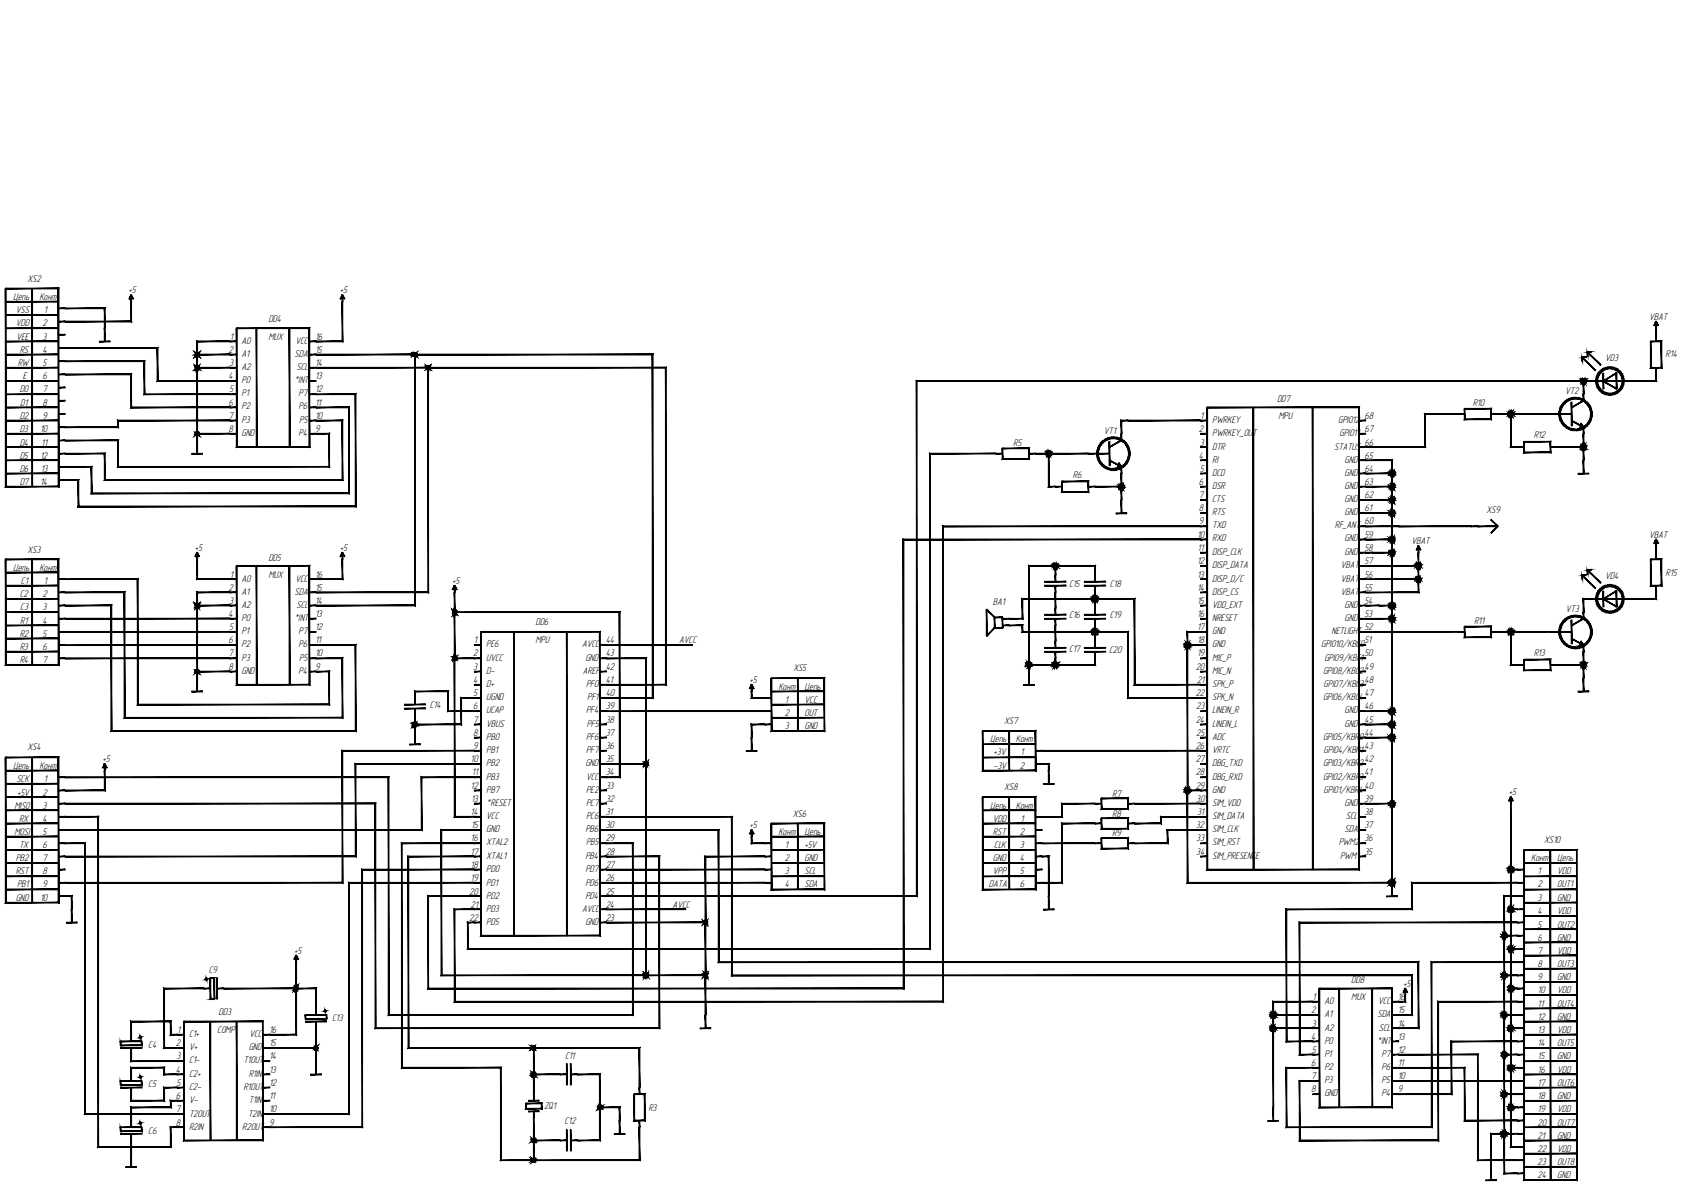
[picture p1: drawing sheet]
<svg xmlns="http://www.w3.org/2000/svg" width="297mm" height="210mm" viewBox="0 0 297 210" stroke-linecap="round" stroke-linejoin="round" font-family="sans-serif">
<defs><g id="words">
<g font-size="1.8">
<text x="2.3" y="52.9">Цепь</text>
<text x="4.9" y="49.7">XS2</text>
<text x="6.9" y="52.9">Конт</text>
<text x="22.7" y="51.7">+5</text>
<text x="60" y="51.7">+5</text>
<text x="2.8" y="55.2">VSS</text>
<text x="2.8" y="57.5">VDD</text>
<text x="2.9" y="60">VEE</text>
<text x="7.5" y="57.5">2</text>
<text x="7.5" y="60">3</text>
<text x="7.8" y="55.2">1</text>
<text x="40.5" y="60">1</text>
<text x="47.3" y="60">MUX</text>
<text x="47.3" y="56.8">DD4</text>
<text x="55.6" y="60">16</text>
<text x="290.9" y="56.4">VBAT</text>
<text x="3.1" y="64.6">RW</text>
<text x="3.5" y="62.3">RS</text>
<text x="7.5" y="62.3">4</text>
<text x="7.5" y="64.6">5</text>
<text x="40.3" y="62.3">2</text>
<text x="40.4" y="64.6">3</text>
<text x="42.6" y="60.6">A0</text>
<text x="42.6" y="63">A1</text>
<text x="42.6" y="65.3">A2</text>
<text x="52" y="63">SDA</text>
<text x="52.1" y="60.6">VCC</text>
<text x="52.3" y="65.3">SCL</text>
<text x="55.6" y="64.6">14</text>
<text x="55.6" y="62.3">15</text>
<text x="283.2" y="63.7">VD3</text>
<text x="293.8" y="63">R14</text>
<text x="3.5" y="69.2">D0</text>
<text x="3.6" y="71.6">D1</text>
<text x="4" y="66.9">E</text>
<text x="7.5" y="66.9">6</text>
<text x="7.5" y="69.2">7</text>
<text x="7.5" y="71.6">8</text>
<text x="40.3" y="66.9">4</text>
<text x="40.3" y="71.6">6</text>
<text x="40.4" y="69.2">5</text>
<text x="42.6" y="67.6">P0</text>
<text x="42.6" y="69.9">P1</text>
<text x="51.9" y="67.6">*INT</text>
<text x="52.7" y="69.9">P7</text>
<text x="55.6" y="71.6">11</text>
<text x="55.6" y="69.2">12</text>
<text x="55.6" y="66.9">13</text>
<text x="225.3" y="70.9">DD7</text>
<text x="259.8" y="71.6">R10</text>
<text x="276.1" y="69.5">VT2</text>
<text x="3.5" y="73.9">D2</text>
<text x="3.5" y="76.2">D3</text>
<text x="7.1" y="76.2">10</text>
<text x="7.5" y="73.9">9</text>
<text x="40.3" y="73.9">7</text>
<text x="40.3" y="76.2">8</text>
<text x="42.6" y="72.2">P2</text>
<text x="42.6" y="74.6">P3</text>
<text x="42.6" y="77">GND</text>
<text x="52.7" y="77">P4</text>
<text x="52.7" y="72.2">P6</text>
<text x="52.8" y="74.6">P5</text>
<text x="55.6" y="76.2">9</text>
<text x="55.6" y="73.9">10</text>
<text x="194.7" y="76.5">VT1</text>
<text x="211.5" y="76.2">2</text>
<text x="211.7" y="73.9">1</text>
<text x="213.8" y="74.6">PWRKEY</text>
<text x="213.8" y="77">PWRKEY_OUT</text>
<text x="225.5" y="73.9">MPU</text>
<text x="236" y="74.6">GPIO12</text>
<text x="236.3" y="77">GPIO11</text>
<text x="240.7" y="76.2">67</text>
<text x="240.7" y="73.9">68</text>
<text x="270.5" y="77.3">R12</text>
<text x="3.5" y="78.6">D4</text>
<text x="3.5" y="80.9">D5</text>
<text x="3.5" y="83.2">D6</text>
<text x="7.1" y="80.9">12</text>
<text x="7.2" y="83.2">13</text>
<text x="7.3" y="78.6">11</text>
<text x="178.7" y="78.6">R5</text>
<text x="211.5" y="80.9">4</text>
<text x="211.6" y="78.6">3</text>
<text x="211.6" y="83.2">5</text>
<text x="213.8" y="79.3">DTR</text>
<text x="213.8" y="81.6">RI</text>
<text x="213.8" y="83.9">DCD</text>
<text x="235.3" y="79.3">STATUS</text>
<text x="237.2" y="83.9">GND</text>
<text x="237.2" y="81.6">GND</text>
<text x="240.7" y="83.2">64</text>
<text x="240.7" y="80.9">65</text>
<text x="240.7" y="78.6">66</text>
<text x="3.5" y="85.5">D7</text>
<text x="7.1" y="85.5">14</text>
<text x="189.3" y="84.4">R6</text>
<text x="211.5" y="85.5">6</text>
<text x="211.5" y="87.9">7</text>
<text x="213.8" y="86.2">DSR</text>
<text x="213.8" y="88.6">CTS</text>
<text x="237.2" y="88.6">GND</text>
<text x="237.2" y="86.2">GND</text>
<text x="240.7" y="87.9">62</text>
<text x="240.7" y="85.5">63</text>
<text x="211.1" y="94.8">10</text>
<text x="211.5" y="90.2">8</text>
<text x="211.5" y="92.5">9</text>
<text x="213.8" y="90.9">RTS</text>
<text x="213.8" y="93.2">TXD</text>
<text x="213.8" y="95.5">RXD</text>
<text x="235.4" y="93.2">RF_ANT</text>
<text x="237.2" y="95.5">GND</text>
<text x="237.2" y="90.9">GND</text>
<text x="240.7" y="94.8">59</text>
<text x="240.7" y="92.5">60</text>
<text x="240.7" y="90.2">61</text>
<text x="249" y="96">VBAT</text>
<text x="262.2" y="90.4">XS9</text>
<text x="290.9" y="94.8">VBAT</text>
<text x="2.3" y="100.7">Цепь</text>
<text x="4.9" y="97.5">XS3</text>
<text x="6.9" y="100.7">Конт</text>
<text x="34.4" y="97.1">+5</text>
<text x="40.5" y="101.9">1</text>
<text x="47.3" y="101.9">MUX</text>
<text x="47.3" y="98.9">DD5</text>
<text x="55.6" y="101.9">16</text>
<text x="60" y="97.1">+5</text>
<text x="211.1" y="99.6">12</text>
<text x="211.1" y="101.9">13</text>
<text x="211.3" y="97.1">11</text>
<text x="213.8" y="97.9">DISP_CLK</text>
<text x="213.8" y="100.3">DISP_DATA</text>
<text x="236.5" y="100.3">VBAT</text>
<text x="237.2" y="97.9">GND</text>
<text x="240.7" y="101.9">56</text>
<text x="240.7" y="99.6">57</text>
<text x="240.7" y="97.1">58</text>
<text x="293.8" y="101.6">R15</text>
<text x="3.5" y="105.4">C2</text>
<text x="3.6" y="107.7">C3</text>
<text x="3.7" y="103">C1</text>
<text x="7.5" y="105.4">2</text>
<text x="7.5" y="107.7">3</text>
<text x="7.8" y="103">1</text>
<text x="40.3" y="104.2">2</text>
<text x="40.4" y="106.5">3</text>
<text x="42.6" y="102.6">A0</text>
<text x="42.6" y="104.9">A1</text>
<text x="42.6" y="107.2">A2</text>
<text x="52" y="104.9">SDA</text>
<text x="52.1" y="102.6">VCC</text>
<text x="52.3" y="107.2">SCL</text>
<text x="55.6" y="106.5">14</text>
<text x="55.6" y="104.2">15</text>
<text x="79.8" y="103">+5</text>
<text x="175.1" y="106.8">BA1</text>
<text x="188.6" y="103.5">C15</text>
<text x="195.8" y="103.5">C18</text>
<text x="211.1" y="104.2">14</text>
<text x="211.1" y="106.5">15</text>
<text x="213.8" y="102.6">DISP_D/C</text>
<text x="213.8" y="104.9">DISP_CS</text>
<text x="213.8" y="107.2">VDD_EXT</text>
<text x="236.5" y="104.9">VBAT</text>
<text x="236.5" y="102.6">VBAT</text>
<text x="237.2" y="107.2">GND</text>
<text x="240.7" y="106.5">54</text>
<text x="240.7" y="104.2">55</text>
<text x="276.2" y="107.9">VT3</text>
<text x="283.2" y="102.1">VD4</text>
<text x="3.5" y="112.3">R2</text>
<text x="3.6" y="110">R1</text>
<text x="7.5" y="110">4</text>
<text x="7.5" y="112.3">5</text>
<text x="40.3" y="108.8">4</text>
<text x="40.3" y="113.5">6</text>
<text x="40.4" y="111.1">5</text>
<text x="42.6" y="109.5">P0</text>
<text x="42.6" y="111.8">P1</text>
<text x="51.9" y="109.5">*INT</text>
<text x="52.7" y="111.8">P7</text>
<text x="55.6" y="113.5">11</text>
<text x="55.6" y="111.1">12</text>
<text x="55.6" y="108.8">13</text>
<text x="83.6" y="113.5">1</text>
<text x="94.5" y="113.5">MPU</text>
<text x="94.5" y="110.2">DD6</text>
<text x="106.8" y="113.5">44</text>
<text x="119.8" y="113.5">AVCC</text>
<text x="188.6" y="109.1">C16</text>
<text x="195.8" y="109.1">C19</text>
<text x="211.1" y="108.8">16</text>
<text x="211.1" y="111.1">17</text>
<text x="211.1" y="113.5">18</text>
<text x="213.8" y="109.5">NRESET</text>
<text x="213.8" y="111.8">GND</text>
<text x="234.9" y="111.8">NETLIGHT</text>
<text x="237.2" y="109.5">GND</text>
<text x="240.7" y="113.5">51</text>
<text x="240.7" y="111.1">52</text>
<text x="240.7" y="108.8">53</text>
<text x="260" y="110">R11</text>
<text x="3.5" y="114.6">R3</text>
<text x="3.5" y="116.9">R4</text>
<text x="7.5" y="114.6">6</text>
<text x="7.5" y="116.9">7</text>
<text x="40.3" y="115.8">7</text>
<text x="40.3" y="118.2">8</text>
<text x="42.6" y="114.2">P2</text>
<text x="42.6" y="116.6">P3</text>
<text x="42.6" y="118.9">GND</text>
<text x="52.7" y="118.9">P4</text>
<text x="52.7" y="114.2">P6</text>
<text x="52.8" y="116.6">P5</text>
<text x="55.6" y="118.2">9</text>
<text x="55.6" y="115.8">10</text>
<text x="83.5" y="115.8">2</text>
<text x="83.5" y="118.2">3</text>
<text x="85.8" y="114.2">PE6</text>
<text x="85.8" y="116.6">UVCC</text>
<text x="85.8" y="118.9">D-</text>
<text x="102.7" y="114.2">AVCC</text>
<text x="102.8" y="118.9">AREF</text>
<text x="103.3" y="116.6">GND</text>
<text x="106.8" y="118.2">42</text>
<text x="106.8" y="115.8">43</text>
<text x="139.9" y="118.4">XS5</text>
<text x="188.6" y="115.1">C17</text>
<text x="195.6" y="115.2">C20</text>
<text x="210.9" y="118.2">20</text>
<text x="211.1" y="115.8">19</text>
<text x="213.8" y="114.2">GND</text>
<text x="213.8" y="116.6">MIC_P</text>
<text x="213.8" y="118.9">MIC_N</text>
<text x="233" y="114.2">GPIO10/KBC0</text>
<text x="233.4" y="118.9">GPIO8/KBC2</text>
<text x="233.6" y="116.6">GPIO9/KBC1</text>
<text x="240.7" y="118.2">49</text>
<text x="240.7" y="115.8">50</text>
<text x="270.5" y="115.8">R13</text>
<text x="75.8" y="124.9">C14</text>
<text x="83.5" y="120.5">4</text>
<text x="83.5" y="122.8">5</text>
<text x="83.5" y="125.1">6</text>
<text x="85.8" y="121.2">D+</text>
<text x="85.8" y="123.5">UGND</text>
<text x="85.8" y="125.8">UCAP</text>
<text x="103.4" y="125.8">PF4</text>
<text x="103.4" y="121.2">PF0</text>
<text x="103.6" y="123.5">PF1</text>
<text x="106.8" y="125.1">39</text>
<text x="106.8" y="122.8">40</text>
<text x="106.8" y="120.5">41</text>
<text x="132.2" y="120.4">+5</text>
<text x="137.3" y="121.7">Конт</text>
<text x="138.4" y="124">1</text>
<text x="141.9" y="124">VCC</text>
<text x="141.9" y="121.7">Цепь</text>
<text x="210.9" y="122.8">22</text>
<text x="211" y="125.1">23</text>
<text x="211.1" y="120.5">21</text>
<text x="213.8" y="121.2">SPK_P</text>
<text x="213.8" y="123.5">SPK_N</text>
<text x="213.8" y="125.8">LINEIN_R</text>
<text x="233.4" y="123.5">GPIO6/KBC4</text>
<text x="233.5" y="121.2">GPIO7/KBC3</text>
<text x="237.2" y="125.8">GND</text>
<text x="240.7" y="125.1">46</text>
<text x="240.7" y="122.8">47</text>
<text x="240.7" y="120.5">48</text>
<text x="83.5" y="127.5">7</text>
<text x="83.5" y="129.8">8</text>
<text x="85.8" y="128.2">VBUS</text>
<text x="85.8" y="130.5">PB0</text>
<text x="103.4" y="130.5">PF6</text>
<text x="103.5" y="128.2">PF5</text>
<text x="106.8" y="129.8">37</text>
<text x="106.8" y="127.5">38</text>
<text x="138.4" y="126.3">2</text>
<text x="138.4" y="128.6">3</text>
<text x="141.9" y="126.3">OUT</text>
<text x="141.9" y="128.6">GND</text>
<text x="174.7" y="130.9">Цепь</text>
<text x="177.1" y="127.7">XS7</text>
<text x="179.2" y="130.9">Конт</text>
<text x="210.9" y="127.5">24</text>
<text x="211" y="129.8">25</text>
<text x="213.8" y="128.2">LINEIN_L</text>
<text x="213.8" y="130.5">ADC</text>
<text x="233.4" y="130.5">GPIO5/KBR0</text>
<text x="237.2" y="128.2">GND</text>
<text x="240.7" y="129.8">44</text>
<text x="240.7" y="127.5">45</text>
<text x="2.3" y="135.6">Цепь</text>
<text x="4.9" y="132.3">XS4</text>
<text x="6.9" y="135.6">Конт</text>
<text x="18.1" y="134.4">+5</text>
<text x="83" y="134.4">10</text>
<text x="83.2" y="136.7">11</text>
<text x="83.5" y="132.1">9</text>
<text x="85.8" y="132.8">PB1</text>
<text x="85.8" y="135.1">PB2</text>
<text x="85.8" y="137.5">PB3</text>
<text x="103.3" y="135.1">GND</text>
<text x="103.4" y="137.5">VCC</text>
<text x="103.4" y="132.8">PF7</text>
<text x="106.8" y="136.7">34</text>
<text x="106.8" y="134.4">35</text>
<text x="106.8" y="132.1">36</text>
<text x="175.3" y="133.3">+3V</text>
<text x="175.3" y="135.6">-3V</text>
<text x="179.9" y="135.6">2</text>
<text x="180" y="133.3">1</text>
<text x="210.9" y="132.1">26</text>
<text x="210.9" y="134.4">27</text>
<text x="210.9" y="136.7">28</text>
<text x="213.8" y="132.8">VRTC</text>
<text x="213.8" y="135.1">DBG_TXD</text>
<text x="213.8" y="137.5">DBG_RXD</text>
<text x="233.4" y="137.5">GPIO2/KBR3</text>
<text x="233.4" y="135.1">GPIO3/KBR2</text>
<text x="233.5" y="132.8">GPIO4/KBR1</text>
<text x="240.7" y="136.7">41</text>
<text x="240.7" y="134.4">42</text>
<text x="240.7" y="132.1">43</text>
<text x="2.5" y="142.6">MISO</text>
<text x="2.9" y="138">SCK</text>
<text x="3" y="140.3">+5V</text>
<text x="7.5" y="140.3">2</text>
<text x="7.5" y="142.6">3</text>
<text x="7.8" y="138">1</text>
<text x="83" y="139.2">12</text>
<text x="83" y="143.8">14</text>
<text x="83.1" y="141.5">13</text>
<text x="85.8" y="139.9">PB7</text>
<text x="85.8" y="142.2">*RESET</text>
<text x="103.4" y="142.2">PC7</text>
<text x="103.4" y="139.9">PE2</text>
<text x="106.8" y="143.8">31</text>
<text x="106.8" y="141.5">32</text>
<text x="106.8" y="139.2">33</text>
<text x="174.7" y="142.6">Цепь</text>
<text x="177.1" y="139.4">XS8</text>
<text x="179.2" y="142.6">Конт</text>
<text x="196.2" y="140.6">R7</text>
<text x="210.9" y="139.2">29</text>
<text x="211" y="141.5">30</text>
<text x="211.1" y="143.8">31</text>
<text x="213.8" y="139.9">GND</text>
<text x="213.8" y="142.2">SIM_VDD</text>
<text x="233.5" y="139.9">GPIO1/KBR4</text>
<text x="237.2" y="142.2">GND</text>
<text x="240.7" y="143.8">38</text>
<text x="240.7" y="141.5">39</text>
<text x="240.7" y="139.2">40</text>
<text x="266.1" y="140.2">+5</text>
<text x="2.5" y="147.3">MOSI</text>
<text x="3.4" y="145">RX</text>
<text x="3.4" y="149.6">TX</text>
<text x="7.5" y="145">4</text>
<text x="7.5" y="147.3">5</text>
<text x="7.5" y="149.6">6</text>
<text x="83" y="148.4">16</text>
<text x="83.1" y="146.1">15</text>
<text x="85.8" y="144.5">VCC</text>
<text x="85.8" y="146.8">GND</text>
<text x="85.8" y="149.1">XTAL2</text>
<text x="103.3" y="146.8">PB6</text>
<text x="103.4" y="149.1">PB5</text>
<text x="103.4" y="144.5">PC6</text>
<text x="106.8" y="148.4">29</text>
<text x="106.8" y="146.1">30</text>
<text x="132.2" y="146.1">+5</text>
<text x="137.3" y="147.3">Конт</text>
<text x="138.4" y="149.6">1</text>
<text x="139.8" y="144">XS6</text>
<text x="141.9" y="149.6">+5V</text>
<text x="141.9" y="147.3">Цепь</text>
<text x="175.1" y="145">VDD</text>
<text x="175.1" y="147.3">RST</text>
<text x="175.4" y="149.6">CLK</text>
<text x="179.9" y="147.3">2</text>
<text x="179.9" y="149.6">3</text>
<text x="180" y="145">1</text>
<text x="196.2" y="144">R8</text>
<text x="196.2" y="147.5">R9</text>
<text x="210.9" y="146.1">32</text>
<text x="211" y="148.4">33</text>
<text x="213.8" y="144.5">SIM_DATA</text>
<text x="213.8" y="146.8">SIM_CLK</text>
<text x="213.8" y="149.1">SIM_RST</text>
<text x="236.1" y="149.1">PWM2</text>
<text x="237.2" y="146.8">SDA</text>
<text x="237.4" y="144.5">SCL</text>
<text x="240.7" y="148.4">36</text>
<text x="240.7" y="146.1">37</text>
<text x="272.4" y="148.7">XS10</text>
<text x="2.8" y="151.9">PB2</text>
<text x="2.8" y="154.2">RST</text>
<text x="7.5" y="151.9">7</text>
<text x="7.5" y="154.2">8</text>
<text x="83" y="150.7">17</text>
<text x="83" y="153.1">18</text>
<text x="83" y="155.4">19</text>
<text x="85.8" y="151.4">XTAL1</text>
<text x="85.8" y="153.8">PD0</text>
<text x="103.3" y="153.8">PD7</text>
<text x="103.3" y="151.4">PB4</text>
<text x="106.8" y="155.4">26</text>
<text x="106.8" y="153.1">27</text>
<text x="106.8" y="150.7">28</text>
<text x="138.4" y="151.9">2</text>
<text x="138.4" y="154.2">3</text>
<text x="141.9" y="151.9">GND</text>
<text x="141.9" y="154.2">SCL</text>
<text x="175.1" y="151.9">GND</text>
<text x="175.1" y="154.2">VPP</text>
<text x="179.9" y="151.9">4</text>
<text x="179.9" y="154.2">5</text>
<text x="211" y="150.7">34</text>
<text x="213.8" y="151.4">SIM_PRESENCE</text>
<text x="236.4" y="151.4">PWM1</text>
<text x="240.7" y="150.7">35</text>
<text x="270.1" y="151.9">Конт</text>
<text x="271.2" y="154.2">1</text>
<text x="274.7" y="151.9">Цепь</text>
<text x="274.7" y="154.2">VDD</text>
<text x="2.8" y="159">GND</text>
<text x="3" y="156.5">PB1</text>
<text x="7.1" y="159">10</text>
<text x="7.5" y="156.5">9</text>
<text x="82.8" y="157.8">20</text>
<text x="83" y="160.1">21</text>
<text x="85.8" y="156.2">PD1</text>
<text x="85.8" y="158.5">PD2</text>
<text x="85.8" y="160.8">PD3</text>
<text x="102.7" y="160.8">AVCC</text>
<text x="103.3" y="158.5">PD4</text>
<text x="103.3" y="156.2">PD6</text>
<text x="106.8" y="160.1">24</text>
<text x="106.8" y="157.8">25</text>
<text x="118.6" y="160.1">AVCC</text>
<text x="138.4" y="156.5">4</text>
<text x="141.9" y="156.5">SDA</text>
<text x="174.4" y="156.5">DATA</text>
<text x="179.9" y="156.5">6</text>
<text x="271.2" y="156.5">2</text>
<text x="271.2" y="159">3</text>
<text x="271.2" y="161.3">4</text>
<text x="274.7" y="156.5">OUT1</text>
<text x="274.7" y="161.3">VDD</text>
<text x="274.7" y="159">GND</text>
<text x="82.8" y="162.4">22</text>
<text x="85.8" y="163.1">PD5</text>
<text x="103.3" y="163.1">GND</text>
<text x="106.8" y="162.4">23</text>
<text x="271.2" y="163.6">5</text>
<text x="271.2" y="165.9">6</text>
<text x="274.7" y="163.6">OUT2</text>
<text x="274.7" y="165.9">GND</text>
<text x="36.8" y="171.7">C9</text>
<text x="51.9" y="168.2">+5</text>
<text x="238.3" y="173.3">DD8</text>
<text x="271.2" y="168.2">7</text>
<text x="271.2" y="170.5">8</text>
<text x="271.2" y="172.9">9</text>
<text x="274.7" y="170.5">OUT3</text>
<text x="274.7" y="168.2">VDD</text>
<text x="274.7" y="172.9">GND</text>
<text x="38.6" y="179">DD3</text>
<text x="231.3" y="178.8">2</text>
<text x="231.5" y="176.3">1</text>
<text x="233.6" y="177.2">A0</text>
<text x="233.6" y="179.5">A1</text>
<text x="238.3" y="176.3">MUX</text>
<text x="243" y="179.5">SDA</text>
<text x="243.1" y="177.2">VCC</text>
<text x="246.6" y="178.8">15</text>
<text x="246.6" y="176.3">16</text>
<text x="247.5" y="174">+5</text>
<text x="271.2" y="175.2">10</text>
<text x="271.2" y="177.6">11</text>
<text x="271.2" y="179.9">12</text>
<text x="274.7" y="177.6">OUT4</text>
<text x="274.7" y="175.2">VDD</text>
<text x="274.7" y="179.9">GND</text>
<text x="26.1" y="184.8">C4</text>
<text x="31" y="184.6">2</text>
<text x="31.2" y="182.2">1</text>
<text x="33.3" y="182.9">C1+</text>
<text x="33.3" y="185.3">V+</text>
<text x="38.3" y="182.2">COMP</text>
<text x="43.9" y="185.3">GND</text>
<text x="44" y="182.9">VCC</text>
<text x="47.5" y="184.6">15</text>
<text x="47.5" y="182.2">16</text>
<text x="58.6" y="180.2">C13</text>
<text x="231.3" y="183.4">4</text>
<text x="231.4" y="181.1">3</text>
<text x="231.4" y="185.7">5</text>
<text x="233.6" y="181.8">A2</text>
<text x="233.6" y="184.1">P0</text>
<text x="242.9" y="184.1">*INT</text>
<text x="243.2" y="181.8">SCL</text>
<text x="246.6" y="185.7">12</text>
<text x="246.6" y="183.4">13</text>
<text x="246.6" y="181.1">14</text>
<text x="271.2" y="182.2">13</text>
<text x="271.2" y="184.6">14</text>
<text x="274.7" y="184.6">OUT5</text>
<text x="274.7" y="182.2">VDD</text>
<text x="26.1" y="191.7">C5</text>
<text x="31" y="189.2">4</text>
<text x="31.1" y="186.9">3</text>
<text x="31.1" y="191.5">5</text>
<text x="33.3" y="187.6">C1-</text>
<text x="33.3" y="189.9">C2+</text>
<text x="42.9" y="187.6">T1OUT</text>
<text x="43.9" y="189.9">R1IN</text>
<text x="47.5" y="191.5">12</text>
<text x="47.5" y="189.2">13</text>
<text x="47.5" y="186.9">14</text>
<text x="99.7" y="186.9">C11</text>
<text x="231.3" y="188">6</text>
<text x="231.3" y="190.3">7</text>
<text x="233.6" y="186.4">P1</text>
<text x="233.6" y="188.7">P2</text>
<text x="233.6" y="191">P3</text>
<text x="243.7" y="191">P5</text>
<text x="243.7" y="188.7">P6</text>
<text x="243.7" y="186.4">P7</text>
<text x="246.6" y="190.3">10</text>
<text x="246.6" y="188">11</text>
<text x="271.2" y="186.9">15</text>
<text x="271.2" y="189.2">16</text>
<text x="271.2" y="191.5">17</text>
<text x="274.7" y="191.5">OUT6</text>
<text x="274.7" y="189.2">VDD</text>
<text x="274.7" y="186.9">GND</text>
<text x="31" y="193.8">6</text>
<text x="31" y="196.1">7</text>
<text x="33.3" y="192.2">C2-</text>
<text x="33.3" y="194.5">V-</text>
<text x="33.3" y="196.9">T2OUT</text>
<text x="42.9" y="192.2">R1OUT</text>
<text x="43.8" y="196.9">T2IN</text>
<text x="43.9" y="194.5">T1IN</text>
<text x="47.5" y="196.1">10</text>
<text x="47.5" y="193.8">11</text>
<text x="96" y="195.6">ZQ1</text>
<text x="114.4" y="196">R3</text>
<text x="231.3" y="192.7">8</text>
<text x="233.6" y="193.4">GND</text>
<text x="243.7" y="193.4">P4</text>
<text x="246.6" y="192.7">9</text>
<text x="271.2" y="193.8">18</text>
<text x="271.2" y="196.1">19</text>
<text x="274.7" y="196.1">VDD</text>
<text x="274.7" y="193.8">GND</text>
<text x="26.1" y="199.9">C6</text>
<text x="31" y="198.6">8</text>
<text x="33.3" y="199.3">R2IN</text>
<text x="42.7" y="199.3">R2OUT</text>
<text x="47.5" y="198.6">9</text>
<text x="99.6" y="198.3">C12</text>
<text x="271.2" y="198.6">20</text>
<text x="271.2" y="200.9">21</text>
<text x="271.2" y="203.2">22</text>
<text x="274.7" y="198.6">OUT7</text>
<text x="274.7" y="203.2">VDD</text>
<text x="274.7" y="200.9">GND</text>
<text x="271.2" y="205.5">23</text>
<text x="271.2" y="207.8">24</text>
<text x="274.7" y="205.5">OUT8</text>
<text x="274.7" y="207.8">GND</text>
</g>
</g></defs>
<!-- layer: Sheet -->
<g fill="#000" stroke="#000" stroke-width=".18">
<path d="M34.5 62.5h.1zM34.5 64.8l.1 .1zM34.5 64.9h.1zM34.5 76.5h.1zM34.5 64.7l.1 .1zM34.5 62.4h.1zM34.5 65.1l.2-.1zM34.5 65l.1-.1zM34.5 76.3l.1 .1zM34.5 62.7l.1-.1zM34.6 64.7v.1zM34.6 65.1l.1-.1z"/>
<path d="M34.5 76.7l.1-.1zM34.6 62.3l.1 .1zM34.6 64.7h.1zM34.5 65h.1zM34.6 76.3l.1 .1zM34.5 62.4l.1 .1zM34.6 62.8l.1-.1zM34.7 65l-.1 .1zM34.5 76.4h.1zM34.7 76.7l-.1 .1zM34.6 76.2l.1 .2zM34.7 62.7v.1z"/>
<path d="M34.6 64.6l.1 .1zM34.7 62.2l.1 .2zM34.7 64.6l.1 .1zM34.7 65.1v.1zM34.7 76.2l.1 .2zM34.8 62.7l-.1 .2zM34.8 65l-.1 .2zM34.8 76.7l-.1 .1zM34.9 62.3v.1zM34.9 62.7v.1zM34.9 64.6v.1zM34.8 65l.1 .2z"/>
<path d="M34.9 76.2v.2zM34.9 76.7v.1zM34.9 65.1h.1zM34.8 65l.1 .1zM35 62.3l-.1 .1zM35 62.7h.1zM35 64.6l-.1 .1zM35 76.3l-.1 .1zM35 76.6h.1zM34.9 62.7l.1 .1zM34.9 65l.1 .1zM34.9 76.7l.1 .1z"/>
<path d="M35 64.7l-.1 .1zM34.9 62.6l.1 .1zM34.9 76.6l.1 .1zM34.9 62.5l.1-.1zM34.9 64.9l.1 .1zM34.9 76.4h.1zM34.9 64.9l.2 .1zM35 62.5h.1zM35 64.9l.1-.1zM35 64.9h.1zM35 76.5h.1zM35 76.5l.1 .1z"/>
<path d="M72.9 62.5h.1zM72.9 62.4l.2 .1zM72.9 62.6h.2zM72.9 62.4h.2zM73 62.4h.1zM72.9 62.7l.2-.1zM73 62.7l.1-.1zM72.9 62.4l.1 .1zM73 62.3l.1 .1zM73.1 62.7l-.1 .1zM72.9 62.4h.1zM72.9 62.7h.1z"/>
<path d="M73.1 62.3v.1zM73.1 62.7v.1zM73.1 62.2l.1 .2zM73.2 62.7l-.1 .2zM73.2 62.2v.2zM73.2 62.7v.2zM73.3 62.3v.1zM73.3 62.7v.1zM73.4 62.3l-.1 .1zM73.4 62.7h.1zM73.3 62.7l.1 .1zM73.3 62.6l.2 .1z"/>
<path d="M73.3 62.5l.2-.1zM73.4 62.5h.1zM75.2 64.8l.2 .1zM75.2 64.9h.2zM75.2 65l.2-.1zM75.3 64.7l.1 .1zM75.3 65l.1-.1zM75.3 65.1l.1-.1zM75.3 64.7h.1zM75.4 64.6l.1 .1zM75.4 65v.1zM75.5 65l-.1 .2z"/>
<path d="M75.4 64.6v.1zM75.5 64.6v.1zM75.5 65v.2zM75.5 65.1l-.1 .1zM75.6 64.6v.1zM75.6 65v.2zM75.6 65.1v.1zM75.7 64.6l-.1 .1zM75.7 65l.1 .1zM75.6 65l.1 .1zM75.6 65l.1 .2zM75.6 64.7l.1-.1z"/>
<path d="M75.7 64.8l.1-.1zM75.8 64.7l-.1 .1zM75.7 64.9l.1 .2zM75.7 64.9l.1 .1zM75.7 64.9l.1-.1zM75.7 64.9h.1zM184.7 79.9l.2 .1zM184.7 80h.1zM184.8 79.8l.1 .1zM184.7 79.9h.1zM184.7 79.8l.1 .1zM184.8 79.8v.1z"/>
<path d="M184.8 79.7l.1 .2zM184.8 79.7l.1 .1zM184.9 79.7l.1 .1zM184.9 79.7l.1 .2zM185 79.7v.1zM185.1 79.8l-.1 .1zM185.1 79.7v.1zM185.1 79.9l.1-.2zM185.1 79.7l-.1 .1zM185.1 79.8v.1zM185.1 79.9l.1-.1zM185.2 79.9l.1-.1z"/>
<path d="M185.1 79.9h.1zM185.2 80l.1-.1zM185.2 79.8l-.1 .1zM185.1 80l.2-.1zM266.2 73h.1zM266.2 73.1h.1zM266.2 72.9l.2 .1zM266.2 73.2l.2-.1zM266.3 72.9l.1 .1zM266.3 72.8l.1 .1zM266.3 73.1v.1zM266.3 73.2l.1-.1z"/>
<path d="M266.2 72.8l.1 .2zM266.2 72.8l.1 .1zM266.3 72.8l.2 .1zM266.4 73.2l-.1 .1zM266.3 73.2h-.1zM266.2 73.2l.1-.1zM266.4 72.8v.1zM266.4 73.2v.1zM266.3 72.8h.1zM266.4 72.8l.1 .1zM266.4 72.7l.1 .2zM266.4 72.7l.1 .1z"/>
<path d="M266.5 73.2l-.1 .1zM266.6 73.2v.1zM266.6 72.7v.2zM266.7 72.8l-.1 .1zM266.6 73.2l.1 .1zM266.6 72.8v.1zM266.6 73.2h.2zM266.5 73.2l.1 .1zM266.7 72.9l.1-.1zM266.7 73l.1-.1zM266.7 73.1h.1zM266.6 73.1l.1 .1z"/>
<path d="M266.6 72.9h.1zM266.6 73.1h.1zM266.6 73.1l.2 .1zM279 78.8h.1zM279 78.8h.2zM279 78.9h.1zM279 67.1l.1 .1zM279 67.2h.1zM279 79l.2-.1zM279 67.1h.2zM279 78.7l.2 .1zM279 78.9h.2z"/>
<path d="M279 67.1l.2 .1zM279 67.3h.2zM279 67.3l.2-.1zM279.1 78.7l.1 .1zM279.1 78.6l.1 .1zM279.2 78.9l-.1 .2zM279.1 67l.1 .1zM279.2 67.3l-.1 .1zM279.1 67.3h.1zM279 78.7l.1 .1zM279 78.6l.1 .1zM279.1 78.6l.2 .1z"/>
<path d="M279.1 79h.1zM279 79h.1zM279 67.1h.1zM279 67l.1 .1zM279.1 67v.1zM279.2 67.3l-.1 .2zM279 67.4l.1-.1zM279 67.3h.1zM279.2 78.6v.1zM279.2 79v.1zM279.2 79l-.1 .1zM279.1 79.1l.1-.1z"/>
<path d="M279.1 66.9l.1 .2zM279.1 66.9l.1 .1zM279.2 66.9v.2zM279.2 67.3v.2zM279.2 78.7h.1zM279.1 67h.1zM279.2 67.3v.1zM279.2 67.4l-.1 .1zM279.2 78.6l.1 .1zM279.2 67.4v.1zM279.2 67h.1zM279.2 78.6h.1z"/>
<path d="M279.3 67.4l-.1 .1zM279.3 79.1l-.1 .1zM279.2 66.9l.1 .1zM279.3 79.1l.1 .1zM279.3 66.9v.1zM279.4 67.4v.1zM279.3 79l.1 .1zM279.4 67h-.1zM279.4 78.6v.1zM279.5 78.6l-.1 .1zM279.4 79l.1 .1zM279.4 66.9v.1z"/>
<path d="M279.4 67.1l.1-.2zM279.4 67.4l.1 .1zM279.4 67.3v.1zM279.4 79v.1zM279.3 67l.1-.1zM279.4 67v.1zM279.4 67.1v-.1zM279.3 67.4l.1 .1zM279.5 78.7l.1-.1zM279.5 67.3l.1 .1zM279.5 79h.1zM279.4 67.1l.1-.1z"/>
<path d="M279.5 67.1l.1-.1zM279.5 78.8h.1zM279.5 78.9h.1zM279.4 78.9l.1 .1zM279.4 67.1h.1zM279.5 67.2l.1-.1zM279.5 67.3h.1zM279.4 78.7h.1zM279.4 78.9h.1zM279.5 67l-.1 .1zM279.4 67.3h.1zM279.4 67.3l.1 .1z"/>
<path d="M279.4 78.7h.2zM279.5 78.9l.1 .1zM279.4 79h.2zM279.4 67.1h.2zM279.4 67.3h.2zM184.7 80.1h.1zM184.7 80.1h.2zM184.8 80.1v.1zM184.8 80.1h.1zM184.9 80.1l-.1 .1zM184.9 80.1l-.1 .2zM184.8 80.1l-.1 .1z"/>
<path d="M184.9 80.2v.1zM184.8 80.3l.1-.1zM185 80.2l-.1 .1zM185 80.2l.1 .1zM185.1 80.2l.1 .1zM185.2 80.1l.1 .1zM185.1 80.1l.1 .2zM185.1 80.1h.1zM185.1 80.1h.2zM185.1 80.1l.2 .1zM185.2 80.1h.1zM185.9 99.7l.1 .1z"/>
<path d="M185.9 99.7h.1zM185.9 100l.1-.1zM185.9 99.9h.1zM185.9 99.6l.2 .1zM185.9 99.6l.1 .1zM186 99.7v.1zM186 99.9v.1zM185.9 99.6h.1zM186 99.6l.1 .1zM186 99.5l.1 .2zM186 100l-.1 .1zM186 99.5l.1 .1z"/>
<path d="M186.1 99.6v.1zM186.1 99.5v.1zM186.2 99.5v.2zM186.3 99.5l-.1 .1zM186.3 99.6l-.1 .1zM186.2 99.7l.1-.1zM186.4 99.6h-.1zM186.3 100l.1 .1zM186.3 99.7l.1-.1zM186.3 100h.1zM186.4 99.6l-.1 .1zM186.2 99.7l.2-.1z"/>
<path d="M186.4 99.9h.1zM186.3 99.9l.1 .1zM186.3 99.9h.1zM186.3 99.7h.1zM186.3 99.8l.2-.1zM197.5 85.8h.1zM197.5 85.9h.1zM197.5 85.7l.2 .1zM197.5 86l.2-.1zM197.6 85.7l.1 .1zM197.6 85.6v.2zM197.6 85.9v.1z"/>
<path d="M197.6 86l.1-.1zM197.5 85.6l.1 .1zM197.7 85.9h-.1zM197.5 85.6l.1 .2zM197.6 85.6l.1 .1zM197.7 86l-.1 .1zM197.6 86h-.1zM197.7 85.6v.1zM197.7 86v.1zM197.6 85.6h.1zM197.7 85.6l.1 .1zM197.7 85.5l.1 .2z"/>
<path d="M197.8 86l-.1 .1zM197.9 85.5v.1zM197.9 86v.1zM197.9 85.6v.1zM198 85.6l-.1 .1zM197.9 86l.1 .1zM197.8 85.7l.1-.1zM197.8 86l.1 .1zM198 85.7l.1-.1zM198 86h.1zM198 85.8h.1zM197.9 85.7h.1z"/>
<path d="M197.9 85.9l.1 .1zM197.9 85.8l.1-.1zM197.9 85.9l.2 .1zM198 85.9h.1zM245.2 97.4l.2 .1zM245.2 97.6l.2-.1zM245.2 95.1h.2zM245.2 95.3l.2-.1zM245.2 90.4l.2 .1zM245.2 90.5h.2zM245.2 88.2h.2zM245.2 85.9h.2z"/>
<path d="M245.3 97.4h.1zM245.3 97.6h.1zM245.3 95l.1 .1zM245.3 95.3l.1-.1zM245.3 90.4h.1zM245.3 90.6h.1zM245.3 88l.1 .1zM245.3 88.3h.1zM245.3 85.7l.1 .1zM245.3 86l.1-.1zM245.3 83.4h.1zM245.3 97.4l.1 .1z"/>
<path d="M245.3 97.3l.1 .1zM245.3 95.3h.1zM245.3 90.3l.1 .1zM245.3 90.7l.1-.1zM245.3 90.6l.1-.1zM245.3 88.1h.1zM245.3 88.3l.1-.1zM245.3 85.8h.1zM245.3 85.9h.1zM245.3 83.4l.1 .1zM245.3 83.6h.1zM245.3 85.7h.1z"/>
<path d="M245.2 95.1h.1zM245.2 90.4l.1 .1zM245.2 88.1h.1zM245.2 85.8h.1zM245.2 83.4l.1 .1zM245.4 83.6l-.1 .1zM245.3 97.3v.1zM245.3 88v.1zM245.3 85.6v.1zM245.3 83.3v.1zM245.3 83.7l.1-.1zM245.4 97.6v.2z"/>
<path d="M245.3 94.9l.1 .2zM245.4 94.9v.1zM245.4 95.3v.1zM245.4 90.2v.2zM245.4 90.6v.1zM245.4 87.9v.2zM245.4 88.3v.1zM245.4 85.6v.1zM245.4 86v.1zM245.3 86h.1zM245.4 83.3l.1 .1zM245.5 83.6l-.1 .1z"/>
<path d="M245.3 97.2l.1 .1zM245.4 97.3l.1 .1zM245.4 97.2l.1 .2zM245.5 97.6l-.1 .1zM245.4 97.7l-.1 .1zM245.3 94.9l.1 .1zM245.4 94.9l.1 .1zM245.5 95.3l-.1 .1zM245.4 95.3l-.1 .1zM245.3 90.2l.1 .1zM245.4 90.2l.1 .2zM245.4 90.3h.1z"/>
<path d="M245.5 90.6l-.1 .1zM245.4 90.6v.2zM245.4 90.7l-.1 .1zM245.3 87.9l.1 .1zM245.4 87.9l.1 .1zM245.4 88h.1zM245.5 88.3l-.1 .1zM245.4 88.3l-.1 .1zM245.3 85.6l.1 .1zM245.4 85.6l.1 .1zM245.5 86l-.1 .1zM245.4 86l-.1 .1z"/>
<path d="M245.3 83.3h.1zM245.4 83.2l.1 .2zM245.5 83.7l-.1 .1zM245.3 83.8l.1-.1zM245.4 83.7l-.1 .1zM245.5 97.2v.1zM245.5 94.9v.1zM245.5 90.6v.1zM245.5 87.9v.1zM245.5 88.3v.1zM245.5 85.6v.1zM245.5 86v.1z"/>
<path d="M245.5 83.3v.1zM245.5 83.7v.1zM245.5 97.7v.1zM245.5 95.4v.1zM245.5 90.2v.1zM245.5 90.7v.1zM245.5 88.4v.1zM245.5 85.5v.1zM245.5 83.2v.1zM245.6 97.2v.1zM245.6 97.7v.1zM245.6 94.9v.1z"/>
<path d="M245.6 95.4v.1zM245.6 90.2v.1zM245.6 90.7v.1zM245.6 87.9v.1zM245.6 88.4v.1zM245.6 85.5v.1zM245.6 86v.1zM245.6 83.7v.1zM245.7 97.2l-.1 .1zM245.6 97.6v.1zM245.6 95.3v.1zM245.6 90.6v.1z"/>
<path d="M245.6 88.3v.1zM245.6 85.6v.1zM245.6 83.3v.1zM245.6 97.6l.1 .2zM245.6 97.7l.1 .1zM245.6 97.6v.2zM245.6 95.3l.1 .1zM245.6 90.3v.1zM245.7 90.2l-.1 .2zM245.6 90.7l.1 .1zM245.6 88v-.1zM245.7 87.9l-.1 .1z"/>
<path d="M245.6 88.4h.1zM245.7 85.6l-.1 .1zM245.6 86l.1 .1zM245.6 83.2v.1zM245.7 97.2l-.1 .2zM245.7 94.9l-.1 .1zM245.6 88.3l.1 .1zM245.7 83.2l-.1 .2zM245.7 83.7h.1zM245.7 83.7v.1zM245.8 97.3l-.1 .1zM245.7 97.6l.1 .1z"/>
<path d="M245.6 97.6l.1 .1zM245.7 95h-.1zM245.8 94.9l-.1 .2zM245.7 95.3l.1 .1zM245.7 90.3l-.1 .1zM245.8 90.3l-.1 .1zM245.7 90.6l.1 .1zM245.6 90.6l.1 .1zM245.7 88l-.1 .1zM245.8 88l-.1 .1zM245.7 88.3l.1 .1zM245.8 85.6l-.1 .2z"/>
<path d="M245.7 86h.1zM245.6 86h.1zM245.7 83.3l-.1 .1zM245.8 83.3l-.1 .1zM245.7 97.4l.1-.1zM245.6 83.6l.1 .1zM245.6 83.7l.1 .1zM245.6 97.3h.1zM245.7 97.3l-.1 .1zM245.7 97.6v.1zM245.7 95v.1zM245.7 95l.1-.1z"/>
<path d="M245.7 95.1l.1-.1zM245.7 95.3h.1zM245.7 95.2v.1zM245.7 95.2v.2zM245.7 90.3v.1zM245.7 90.4l.1-.1zM245.7 88h.1zM245.7 85.7l.1-.1zM245.7 85.9l.1 .1zM245.7 83.4l.1-.1zM245.8 97.5l.1-.1zM245.8 97.5l.1 .1z"/>
<path d="M245.7 97.5l.1 .1zM245.8 95.1h.1zM245.8 95.2h.1zM245.7 95.2l.1 .1zM245.8 90.5l.1-.1zM245.8 90.5l.1 .1zM245.7 90.6h.1zM245.6 90.6l.1 .2zM245.8 88.1h.1zM245.8 88.2l.1 .1zM245.8 88.3v.1zM245.7 88.2l.1 .1z"/>
<path d="M245.6 88.3l.2 .1zM245.8 85.6v.1zM245.8 85.9h.1zM245.6 86l.2 .1zM245.8 83.4v-.1zM245.7 88.3h.1zM245.7 95.2h.1zM245.7 83.5l.1 .1zM245.7 97.4h.1zM245.7 97.6h.1zM245.7 90.4h.1zM245.7 88.1l.1-.1z"/>
<path d="M245.7 85.8l.1-.1zM245.7 83.4h.1zM245.7 83.6h.1zM245.7 83.6l.1 .1zM245.7 90.5l.1 .1zM245.7 85.9h.1zM245.7 85.8h.2zM245.7 83.5l.2-.1zM245.7 83.5l.2 .1zM249.9 99.7l.1 .1zM249.9 99.7h.2zM249.9 100l.2-.1z"/>
<path d="M249.9 99.9h.1zM250 100v-.1zM250 99.9h.1zM250 99.7l.1 .1zM250 99.6l.1 .1zM249.9 99.6l.1 .1zM250.1 99.9l-.1 .1zM249.9 99.7h.1zM250 99.6h.1zM250.1 99.6l.1 .1zM250.1 99.5v.2zM250.1 100l-.1 .1z"/>
<path d="M250 99.5l.1 .2zM250.1 99.5l.1 .1zM250.2 99.5v.1zM250.3 99.6l-.1 .1zM250.3 99.5v.2zM250.2 99.7l.1-.1zM250.3 99.6h.1zM250.3 100l.1 .1zM250.3 99.7l.1-.1zM250.4 100h.1zM250.5 99.6l-.1 .1zM250.4 99.7l.1-.1z"/>
<path d="M250.4 99.9h.1zM250.3 99.9h.1zM250.3 99.9l.1 .1zM250.3 99.7h.1zM250.3 99.7h.2zM250.3 99.9l.2 .1zM250.4 99.8l.1-.1zM34.5 118.4h.1zM34.5 118.5h.1zM34.5 106.8h.1zM34.6 118.2v.1zM34.5 106.6l.1 .1z"/>
<path d="M34.5 107l.1-.1zM34.5 118.6h.1zM34.6 107l.1-.1zM34.6 118.2l.1 .1zM34.5 106.9h.1zM34.5 118.3l.1 .1zM34.6 118.7l.1-.1zM34.7 106.9l-.1 .2zM34.6 106.5l.1 .1zM34.7 118.1l.1 .2zM34.7 106.5l.1 .1zM34.7 107v.1z"/>
<path d="M34.8 118.6l-.1 .2zM34.8 107l-.1 .1zM34.9 118.2v.1zM34.9 118.6v.1zM34.9 106.5v.1zM34.8 107l.1 .1zM35 106.6h-.1zM34.9 107h.1zM35 118.2l-.1 .1zM35 118.6h.1zM34.9 118.6l.1 .1zM34.9 106.9l.1 .1z"/>
<path d="M35 106.6l-.1 .1zM34.9 118.6h.1zM34.9 118.4l.1-.1zM34.9 106.7l.1-.1zM34.9 106.9h.2zM35 118.4h.1zM35 118.5h.1zM35 106.8h.1zM35 106.8l.1 .1zM79.9 107.9l.1 .1zM79.9 108h.1zM79.9 116.1h.1z"/>
<path d="M79.9 108.1l.1-.1zM79.9 116h.1zM80 107.8l.1 .1zM80.1 108.1l-.1 .1zM79.9 108.1h.1zM80 115.9l.1 .1zM80 116.3l.1-.1zM80 108.2l.1-.1zM80 107.7l.1 .2zM80.1 116.3l-.1 .1zM80 107.7l.1 .1zM80.1 108.1v.2z"/>
<path d="M80.1 108.2v.1zM80.1 115.8v.1zM80.1 115.8l.1 .2zM80.1 107.7l.1 .1zM80.2 108.1l-.1 .2zM80.2 116.3l-.1 .1zM80.2 107.7v.1zM80.2 115.8v.2zM80.2 108.2l.1 .1zM80.2 108.1v.2zM80.2 116.3v.1zM80.3 107.7v.1z"/>
<path d="M80.3 107.8l.1-.1zM80.3 115.8l-.1 .2zM80.2 108.1l.1 .2zM80.4 116.2h.1zM80.4 107.7l-.1 .2zM80.4 116h.1zM80.4 115.9l-.1 .1zM80.3 116.3l.1 .1zM80.4 107.8l-.1 .1zM80.3 108.1l.1 .1zM80.3 116l.1-.1zM80.3 108.1h.1z"/>
<path d="M80.3 116.2l.1 .1zM80.3 107.9h.2zM80.3 108l.2 .1zM80.4 108l.1-.1zM80.4 108h.1zM80.4 116.1h.1zM80.4 116.1l.1 .1zM181.2 117.4h.2zM181.2 117.2h.2zM181.2 117.5l.2-.1zM181.3 117.2h.1zM181.3 117.3v.1z"/>
<path d="M181.3 117.4v-.1zM181.2 117.2h.1zM181.3 117.1l.1 .1zM181.3 117.1h.1zM181.2 117.1l.1 .1zM181.2 117.5l.1-.1zM181.4 117.4l-.1 .1zM181.3 117l.1 .1zM181.4 117.1v.1zM181.4 117v.1zM181.4 117.4v.2zM181.3 117.5h.1z"/>
<path d="M181.4 117.4v.1zM181.4 117l.1 .1zM181.4 117.5v.1zM181.5 117v.1zM181.6 117l-.1 .1zM181.5 117.4l.1 .1zM181.5 117.5l.1 .1zM181.6 117.1h-.1zM181.6 117.4v.1zM181.6 117v.2zM181.7 117l-.1 .1zM181.6 117.5h.1z"/>
<path d="M181.6 117.5l.1 .1zM181.6 117.4v.2zM181.6 117v.1zM181.6 117.1h.1zM181.7 117.1v.1zM181.7 117.2l.1-.1zM181.7 117.4l.1 .1zM181.7 117.1l-.1 .1zM181.6 117.4l.1 .1zM181.6 117.3l.1 .1zM181.6 117.4h.1zM181.6 117.2l.2-.1z"/>
<path d="M181.6 117.2h.1zM181.7 117.3l.1 .1zM181.7 117.3l.1-.1zM185.9 117.4h.1zM185.9 117.2h.1zM185.9 117.5l.1-.1zM186 117.3l-.1 .1zM185.9 117.4l.1-.1zM185.9 117.1l.1 .1zM185.9 117.1h.2zM186.1 117.4l-.1 .1zM186.1 99.9l-.1 .2z"/>
<path d="M185.9 117l.1 .1zM186 117.1l.1 .1zM186 117l.1 .1zM186.1 117.4l-.1 .2zM186.1 100l-.1 .1zM186 117.4v.1zM185.9 117.5h.1zM186 100v.1zM186.1 117.4v.2zM186.1 100v.1zM186.1 117v.1zM186.1 117.5v.1z"/>
<path d="M186.2 117v.1zM186.3 117l-.1 .1zM186.2 117.4v.1zM186.2 117.5v.1zM186.2 100v.1zM186.3 117.1h-.1zM186.4 117l-.1 .1zM186.2 117.5h.1zM186.2 100l.1 .1zM186.3 117.1l-.1 .1zM186.3 117v.1zM186.3 117.5h.1z"/>
<path d="M186.2 117.4l.1 .2zM186.3 117.4l.1 .1zM186.2 117.4l.1 .1zM186.3 117.2l.1-.1zM186.2 117.1h.2zM186.4 117.2h.1zM186.4 117.3l.1 .1zM186.4 117.1l-.1 .1zM186.3 117.3l.1 .1zM186.3 117.2h.1zM186.3 117.4h.1zM192.8 105.6h.2z"/>
<path d="M192.9 105.7h.1zM192.9 111.4h.1zM192.9 111.6l.1-.1zM192.9 105.5l.1 .1zM192.9 105.8l.1-.1zM192.9 111.3l.1 .1zM192.9 105.6h.1zM192.9 105.5h.1zM192.8 111.4h.1zM192.9 111.6h.1zM193 111.6l-.1 .1zM193 111.5l-.1 .1z"/>
<path d="M192.9 105.4l.1 .1zM193 105.4v.1zM193 105.8v.1zM192.9 105.8h.1zM192.9 111.2l.1 .2zM193 111.2v.1zM193 105.4l.1 .1zM193.1 105.8l-.1 .1zM193 111.2l.1 .1zM193.1 111.6l-.1 .1zM192.9 111.7h.1zM192.9 111.7l.1-.1z"/>
<path d="M193 105.8l-.1 .1zM192.9 111.2l.1 .1zM193.1 111.6v.1zM193 105.3l.1 .1zM193.1 105.9h-.1zM193.1 111.7v.1zM193.2 111.7v.1zM193.2 105.3v.1zM193.2 111.2v.1zM193.2 111.6v.1zM193.2 105.4v.1zM193.3 105.4l-.1 .1z"/>
<path d="M193.2 105.8l.2 .1zM193.2 105.8v.1zM193.3 111.2l-.1 .1zM193.2 111.7h.1zM193.2 105.8l.1 .1zM193.3 111.6l.1 .1zM193.3 105.8l.1 .1zM193.3 111.4l.1-.2zM193.3 111.7h.1zM193.2 111.6l.1 .1zM193.3 105.5l.1-.1zM193.3 105.7h.1z"/>
<path d="M193.3 111.4h.1zM193.3 111.5l.1 .1zM193.3 105.5h.1zM193.3 105.7l.1 .1zM193.3 111.4l.1-.1zM193.3 105.6l.1-.1zM193.3 111.6h.1zM193.3 105.6h.1zM209.2 113.7l.1 .1zM209.2 113.7h.1zM209.3 113.8l-.1 .1zM209.2 113.9l.1-.1z"/>
<path d="M209.1 113.7l.1 .1zM209.2 113.6v.1zM209.2 113.6l.1 .1zM209.3 113.9l-.1 .1zM209.3 114l.1-.1zM209.2 113.9h.1zM209.3 113.6l.1 .1zM209.3 114.1l.1-.2zM209.2 114l.1 .1zM209.3 113.5v.1zM209.4 113.9l-.1 .2zM209.3 113.9v.2z"/>
<path d="M209.4 113.6v.1zM209.4 113.9v.2zM209.4 113.5v.1zM209.4 114v.1zM209.5 113.5v.1zM209.5 114l.1 .1zM209.5 113.9v.2zM209.5 114v.1zM209.5 113.6v.1zM209.5 114l.2 .1zM209.6 113.6l-.1 .1zM209.6 113.5v.1z"/>
<path d="M209.6 113.5l-.1 .2zM209.6 114l.1 .1zM209.5 113.9l.1 .1zM209.6 114v.1zM209.6 113.7l.1-.1zM209.6 113.9l.1 .1zM209.6 113.8v.1zM209.7 113.8v.1zM209.6 113.9h.1zM209.6 113.8l.1 .2zM209.5 113.9l.2 .1zM209.6 113.7h.1z"/>
<path d="M209.6 113.8l.1-.1zM209.6 113.8l.1 .1zM245.2 109l.2 .1zM245.3 109.1h.1zM245.3 109h.1zM245.3 109.3l.1-.1zM245.3 106.7l.1 .1zM245.3 109.2h.1zM245.3 106.6l.1 .1zM245.3 107l.1-.1zM245.3 106.9h.1zM245.2 109l.1 .1z"/>
<path d="M245.2 106.7l.1 .1zM245.3 106.6v.1zM245.3 108.9l.1 .1zM245.4 108.9v.1zM245.4 109.3v.1zM245.3 109.3h.1zM245.4 106.6l.1 .1zM245.4 106.9v.2zM245.4 108.9l.1 .1zM245.5 109.3l-.1 .1zM245.4 109.3l-.1 .1zM245.3 106.5l.1 .2z"/>
<path d="M245.3 106.5l.1 .1zM245.4 106.6h.1zM245.5 106.9l-.1 .2zM245.4 107l-.1 .1zM245.5 108.9v.1zM245.5 109.3v.1zM245.5 106.5v.1zM245.5 107v.1zM245.5 108.8v.1zM245.6 106.5v.1zM245.6 108.8v.1zM245.6 107v.1z"/>
<path d="M245.6 108.9v.1zM245.6 109.3v.1zM245.6 109.3l.1 .1zM245.6 106.6v.1zM245.7 106.5l-.1 .2zM245.6 107l.1 .1zM245.6 106.9v.1zM245.7 108.9l-.1 .1zM245.7 106.5v.1zM245.6 106.9l.1 .2zM245.7 109.3l.1 .1zM245.8 106.6l-.1 .1z"/>
<path d="M245.7 106.9l.1 .1zM245.6 106.9l.1 .1zM245.6 106.7l.1-.1zM245.7 106.7l.1-.1zM245.7 109.2l.1 .1zM245.7 106.6l-.1 .1zM245.8 109.1v-.1zM245.7 109.2l.1 .2zM245.6 109.3l.2 .1zM245.8 106.9v.1zM245.7 106.9h.1zM245.6 106.9l.2 .1z"/>
<path d="M245.7 109h.1zM245.8 109.1l.1-.1zM245.7 106.7h.1zM245.7 106.8l.1 .1zM245.8 109l-.1 .1zM245.7 106.8l.1-.1zM245.7 109.2h.1zM245.7 109.2h.2zM245.7 106.8h.2zM245.7 106.8l.2 .1zM249.9 102.1h.1zM249.9 102l.2 .1z"/>
<path d="M249.9 102.3l.2-.1zM249.9 102.1h.2zM249.9 102.2h.1zM250 102.2v.1zM250 102.3l.1-.1zM250 102l.1 .1zM249.9 101.9l.1 .1zM250 102h.1zM250.1 102.2l-.1 .1zM249.9 102h.1zM250.1 99.9l-.1 .2zM250.1 102.3l-.1 .1z"/>
<path d="M250.1 100v.1zM250 101.9l.1 .1zM250 101.9h.1zM250.1 101.9l.1 .1zM250.1 101.9v.1zM250.1 102.3v.1zM250.1 101.8l.1 .2zM250.2 100l-.1 .1zM250.2 102.4l-.1 .1zM250.2 101.8v.2zM250.2 100l.1 .1zM250.2 102.4l.1 .1z"/>
<path d="M250.3 101.9l-.1 .1zM250.3 101.9v.1zM250.2 102.3l.1 .1zM250.3 100v.1zM250.3 102.3v.1zM250.4 101.9l-.1 .1zM250.3 102.3l.1 .1zM250.3 102l.1-.1zM250.4 102.3l.1 .1zM250.5 101.9l-.1 .1zM250.4 102l.1-.1zM250.4 102.2h.1z"/>
<path d="M250.3 102.2l.1 .1zM250.3 102.1h.1zM250.3 102.2h.1zM250.3 102h.2zM250.3 102.2l.2 .1zM250.4 102.1h.1zM266.2 111.3l.2 .1zM266.2 111.6l.2-.1zM266.2 111.4h.1zM266.2 111.5h.1zM266.3 111.3l.1 .1zM266.3 111.3h.1z"/>
<path d="M266.3 111.6v.1zM266.2 111.3l.1 .1zM266.2 111.2l.1 .1zM266.3 111.2l.1 .1zM266.4 111.6l-.1 .1zM266.3 111.2l.2 .1zM266.2 111.6h.1zM266.4 111.2l.1 .1zM266.4 111.6v.1zM266.3 111.7l.1-.1zM266.4 111.2v.1zM266.5 111.7l-.1 .1z"/>
<path d="M266.5 111.7l.1 .1zM266.6 111.2v.1zM266.5 111.6l.1 .1zM266.7 111.2l-.1 .1zM266.6 111.7h.1zM266.6 111.6l.1 .1zM266.6 111.2l-.1 .1zM266.6 111.4l.2-.2zM266.6 111.6v.1zM266.7 111.6l.1 .1zM266.7 111.4h.1zM266.7 111.5l.1 .1z"/>
<path d="M266.6 111.4l.1-.1zM266.6 111.5l.1 .1zM266.6 111.4l.2-.1zM266.6 111.6h.2zM266.6 111.4h.2zM266.6 111.5l.2 .1zM279 117.2l.1 .1zM279 117.4l.2-.1zM279 117.3h.1zM279 117.2h.2zM279 117.2l.2 .1zM279 117.4h.2z"/>
<path d="M279.1 117.1l.1 .1zM279.2 117.4l-.1 .1zM279.2 117.3l-.1 .1zM279 117.1l.1 .1zM279.1 117.1v.1zM279 117.5l.1-.1zM279.1 117l.1 .1zM279.2 117l.1 .1zM279.2 117.4v.2zM279.2 117.4v.1zM279.2 117.5l-.1 .1zM279.3 117.5l-.1 .1z"/>
<path d="M279.3 117v.1zM279.4 117.5v.1zM279.4 117l-.1 .1zM279.4 117v.1zM279.5 117l-.1 .1zM279.4 117.5h.1zM279.4 117.4v.2zM279.4 117.4v.1zM279.3 117.1l.1-.1zM279.4 117.1v.1zM279.4 117.2v-.1zM279.3 117.5l.1 .1z"/>
<path d="M279.5 117.4l.1 .1zM279.4 117.4l.1 .1zM279.4 117.1h.1zM279.5 117.2l.1-.1zM279.4 117.2l.1-.1zM279.5 117.2h.1zM279.5 117.3l.1 .1zM279.5 117.1l-.1 .1zM279.4 117.3l.1 .1zM279.5 117.3v.1zM279.5 117.4v.1zM279.4 117.2h.2z"/>
<path d="M279.4 117.4h.2zM72.9 127.7h.1zM72.9 127.7h.2zM72.9 127.6l.2 .1zM72.9 127.8h.1zM73 127.6l.1 .1zM73.1 127.9l-.1 .1zM73 127.5l.1 .2zM72.9 127.8h.2zM73 127.5l.1 .1zM72.9 127.9h.1zM73.1 127.5v.1z"/>
<path d="M73.1 127.9v.1zM73.1 128v.1zM73.1 127.5l.1 .1zM73.1 127.9v.2zM73.2 127.9l-.1 .2zM73.2 127.5v.1zM73.2 127.9v.2zM73.3 128v.1zM73.2 127.9l.1 .2zM73.3 127.5v.1zM73.3 127.9v.1zM73.3 127.9v.2z"/>
<path d="M73.4 127.5l-.1 .1zM73.4 127.7l.1-.1zM73.3 127.7l.2-.1zM73.3 127.9l.1 .1zM73.4 127.7h.1zM73.4 127.8h.1zM113.7 134.7h.1zM113.7 134.8h.1zM113.7 134.9l.1-.1zM113.7 134.6h.1zM113.7 134.9h.1zM113.7 134.6v.1z"/>
<path d="M113.8 134.8l-.1 .1zM113.7 134.6l.1 .1zM113.7 135l.1-.1zM113.8 134.9v.1zM113.8 134.5l.1 .1zM113.8 135l.1-.1zM113.9 134.9l-.1 .2zM113.9 134.5v.1zM113.9 134.9v.2zM114 134.5v.1zM114 134.9v.2zM114.1 134.5l-.1 .1z"/>
<path d="M114.1 134.5v.1zM114.1 134.9h.1zM114.2 134.6l-.1 .1zM114.1 134.9v.1zM114.2 134.5l-.1 .1zM114.1 134.6h.1zM114.1 134.7l.1-.1zM114.1 134.7h.2zM114.1 134.8h.2zM209.2 139.3l.1 .1zM209.2 139.3h.1zM209.3 139.5l-.1 .1z"/>
<path d="M209.2 139.5h.1zM209.1 139.3l.1 .1zM209.2 139.6l.1-.1zM209.2 139.2l.2 .1zM209.2 139.6v-.1zM209.3 139.6h-.1zM209.3 139.6v-.1zM209.3 139.2v.1zM209.3 139.5v.2zM209.2 139.2h.1zM209.3 139.1l.1 .2zM209.4 139.6l-.1 .1z"/>
<path d="M209.3 139.6v.1zM209.4 139.2v.1zM209.4 139.1v.1zM209.4 139.6v.1zM209.5 139.1v.1zM209.5 139.6v.1zM209.5 139.2v.1zM209.6 139.1l-.1 .2zM209.6 139.2h.1zM209.6 139.6l.1 .1zM209.5 139.6l.1 .1zM209.5 139.3l.1-.1z"/>
<path d="M209.7 139.2l-.1 .1zM209.6 139.5l.1 .1zM209.6 139.3l.1-.1zM209.5 139.3l.2-.1zM209.6 139.5h.1zM209.6 139.3h.1zM209.6 139.4l.1-.1zM245.2 130l.2 .1zM245.2 130.1h.2zM245.2 127.8h.2zM245.3 130h.1zM245.3 130.2h.1z"/>
<path d="M245.3 127.6l.1 .1zM245.3 127.9h.1zM245.3 125.3l.1 .1zM245.3 125.6l.1-.1zM245.3 129.9l.1 .1zM245.3 130.3l.1-.1zM245.3 130.2l.1-.1zM245.3 127.7h.1zM245.3 127.9l.1-.1zM245.3 125.4h.1zM245.3 125.5h.1zM245.3 125.3h.1z"/>
<path d="M245.2 130l.1 .1zM245.2 127.7h.1zM245.2 125.4h.1zM245.3 127.6v.1zM245.3 125.2v.1zM245.4 129.8v.2zM245.4 130.2v.2zM245.4 127.5v.2zM245.4 127.9v.1zM245.4 125.2v.1zM245.4 125.6v.1zM245.3 125.6h.1z"/>
<path d="M245.3 129.8l.1 .1zM245.4 129.8l.1 .2zM245.4 129.9h.1zM245.5 130.2l-.1 .2zM245.4 130.3l-.1 .1zM245.3 127.5l.1 .1zM245.4 127.5l.1 .1zM245.4 127.6h.1zM245.5 127.9l-.1 .1zM245.4 127.9l-.1 .1zM245.3 125.2l.1 .1zM245.4 125.2l.1 .1z"/>
<path d="M245.5 125.6l-.1 .1zM245.4 125.6l-.1 .1zM245.5 130.2v.2zM245.5 127.5v.1zM245.5 127.9v.1zM245.5 125.2v.1zM245.5 125.6v.1zM245.5 129.8v.1zM245.5 130.3v.1zM245.5 128v.1zM245.5 125.1v.1zM245.6 129.8v.1z"/>
<path d="M245.6 130.3v.1zM245.6 127.5v.1zM245.6 128v.1zM245.6 130.2v.2zM245.6 127.9v.1zM245.6 125.2v.1zM245.6 125.6v.1zM245.6 129.9v.1zM245.7 129.8l-.1 .2zM245.6 130.3l.1 .1zM245.6 130.2v.1zM245.7 127.5l-.1 .1z"/>
<path d="M245.6 128h.1zM245.7 125.2l-.1 .1zM245.6 125.6l.1 .1zM245.6 127.9l.1 .1zM245.6 130l.1-.1zM245.8 129.9l-.1 .1zM245.7 130.2l.1 .1zM245.6 130.2l.1 .1zM245.6 127.7l.1-.1zM245.8 127.6l-.1 .1zM245.7 127.9l.1 .1zM245.7 125.3h-.1z"/>
<path d="M245.8 125.2l-.1 .2zM245.7 125.6l.1 .1zM245.8 125.3l-.1 .1zM245.7 130l.1-.1zM245.7 127.6h.1zM245.7 125.3l.1-.1zM245.7 125.5l.1 .1zM245.8 130.1l.1-.1zM245.8 130.1l.1 .1zM245.8 130.2v.1zM245.7 130.1l.1 .1zM245.6 130.2l.1 .2z"/>
<path d="M245.8 127.7h.1zM245.8 127.8l.1 .1zM245.8 127.9v.1zM245.7 127.8l.1 .1zM245.6 127.9l.2 .1zM245.7 125.5l.1 .2zM245.6 125.6l.2 .1zM245.7 127.9h.1zM245.7 130h.1zM245.7 127.7l.1-.1zM245.7 125.4l.1-.1zM245.7 125.5h.1z"/>
<path d="M245.7 125.4h.2zM245.7 125.5h.2zM245.2 155.6l.2 .1zM245.2 155.8h.2zM245.2 141.7h.2zM245.3 155.6h.1zM245.3 155.9l.1-.1zM245.3 141.6l.1 .1zM245.3 141.9l.1-.1zM245.3 155.6l.1 .1zM245.3 141.7h.1zM245.3 141.8h.1z"/>
<path d="M245.3 155.8h.1zM245.3 155.9h.2zM245.3 141.5v.1zM245.3 141.6h.2zM245.4 141.8l-.1 .1zM245.3 155.5l.1 .1zM245.4 155.5v.1zM245.3 141.5l.1 .1zM245.4 141.9v.1zM245.4 155.5l.1 .1zM245.5 155.9l-.1 .1zM245.3 156l.1-.1z"/>
<path d="M245.4 155.9l-.1 .1zM245.3 155.9h.1zM245.3 141.5h.1zM245.4 141.5l.1 .1zM245.5 141.9l-.1 .1zM245.4 141.9l-.1 .1zM245.5 155.5v.1zM245.5 155.9v.1zM245.5 141.5v.1zM245.5 141.4v.2zM245.5 155.4v.1zM245.5 142v.1z"/>
<path d="M245.6 141.4v.2zM245.6 155.4v.1zM245.6 142v.1zM245.6 155.9v.1zM245.6 141.5v.1zM245.6 155.5v.1zM245.6 141.9v.1zM245.6 155.9h.2zM245.6 141.9l.1 .1zM245.6 142h.1zM245.7 155.5l-.1 .1zM245.7 155.9v.1z"/>
<path d="M245.6 155.9l.1 .1zM245.7 141.5v.1zM245.8 155.5l-.1 .1zM245.7 155.9h.1zM245.7 141.5l-.1 .1zM245.7 141.9l.1 .1zM245.7 155.6l.1-.1zM245.6 155.8l.1 .1zM245.8 141.5l-.1 .1zM245.7 141.8l.1 .2zM245.7 141.6l-.1 .1zM245.7 141.8v.1z"/>
<path d="M245.8 155.5v.1zM245.8 155.7l.1-.1zM245.8 155.8h.1zM245.8 141.7h.1zM245.8 141.8h.1zM245.8 141.9v.1zM245.7 141.8l.1 .1zM245.7 155.8h.1zM245.8 141.6l-.1 .1zM245.7 141.8h.1zM245.7 155.8l.1 .1zM245.7 141.6h.1z"/>
<path d="M245.7 155.6h.1zM245.7 141.7h.1zM266.2 153.3l.1 .1zM266.2 153.3h.2zM266.2 153.5h.2zM266.2 153.5l.1-.1zM266.3 153.3h.1zM266.3 153.2l.1 .1zM266.3 153.5v.1zM266.2 153.2l.1 .1zM266.3 153.1l.1 .2zM266.3 153.2l.2 .1z"/>
<path d="M266.3 153.6l.1-.1zM266.2 153.6l.1-.1zM266.4 153.1l.1 .1zM266.4 153.6v.1zM266.4 153.6l-.1 .1zM266.3 153.6h.1zM266.3 153.1l.1 .1zM266.4 153.2v.1zM266.4 153.1l.1 .2zM266.5 153.6l-.1 .1zM266.5 153.6l.1 .1zM266.6 153.1v.1z"/>
<path d="M266.6 153.1v.2zM266.7 153.1l-.1 .2zM266.6 153.6l.1 .1zM266.6 153.2v.1zM266.6 153.1l-.1 .1zM266.6 153.3l.2-.1zM266.6 153.5v.1zM266.7 153.5l.1 .1zM266.6 153.6h.1zM266.7 153.4l.1 .1zM266.6 153.3h.1zM266.6 153.5h.1z"/>
<path d="M266.6 153.4l.1 .2zM266.6 153.3h.2zM266.6 153.5l.2 .1zM266.6 153.4l.2 .1zM266.7 153.4l.1-.1zM51.9 174.3h.2zM51.9 174.4h.2zM52 174.3h.1zM52 174.2l.1 .1zM52 174.5h.1zM52 174.6l.1-.1zM52 174.5v-.1z"/>
<path d="M52 174.4h.1zM52.1 174.1l.1 .1zM52.1 174.5v.1zM52.2 174.5l-.1 .1zM52.1 174.1v.1zM52.2 174.1v.1zM52.2 174.5v.2zM52.3 174.1v.1zM52.3 174.5v.2zM52.3 174.5l.1 .2zM52.4 174.1l-.1 .1zM52.4 174.5v.1z"/>
<path d="M52.5 174.1l-.1 .2zM52.4 174.3l.1-.1zM52.5 174.2l-.1 .1zM52.4 174.5l.1 .1zM52.4 174.4l.1 .1zM52.4 174.3h.1zM52.4 174.4h.1zM113.7 172h.1zM113.7 172.2l.1-.1zM113.7 171.8l.1 .1zM113.7 172.2h.1zM113.7 171.9v.1z"/>
<path d="M113.7 171.9h.1zM113.8 171.8v.1zM113.8 172.2v.1zM113.8 171.8l.1 .1zM113.8 172.3v-.1zM113.8 171.8h.1zM113.9 171.7v.2zM113.9 172.2l-.1 .1zM113.9 172.2v.1zM114 171.7v.2zM114 171.7v.1zM114 172.2l.1 .1z"/>
<path d="M114 172.2v.1zM114.1 171.7l-.1 .2zM114.1 172.2v.1zM114.1 171.8v.1zM114.1 171.9l.1-.1zM114.1 172l.1-.1zM114.1 172.1l.1 .1zM114.1 172.2l.1 .1zM114.1 172.2h.1zM114.1 171.9h.1zM114.1 172h.2zM114.1 172l.2 .1z"/>
<path d="M114.1 172.1h.2zM124.1 162.7h.2zM124.1 172h.2zM124.1 172.1h.2zM124.2 171.9h.1zM124.2 172.2l.1-.1zM124.2 162.5l.1 .1zM124.3 162.8l-.1 .1zM124.2 171.8l.1 .1zM124.2 162.9l.1-.1zM124.3 172.1l-.1 .1zM124.1 171.9l.1 .1z"/>
<path d="M124.3 171.8v.1zM124.2 172.2h.1zM124.1 162.6h.2zM124.3 162.8v.2zM124.1 162.8h.2zM124.2 172.3l.1-.1zM124.3 162.4l.1 .2zM124.3 172.2v.1zM124.3 171.8l.1 .1zM124.4 172.2l-.1 .1zM124.4 162.4v.1zM124.3 171.7l.1 .1z"/>
<path d="M124.4 171.7v.2zM124.4 162.9v.1zM124.4 172.2v.1zM124.5 162.4v.1zM124.5 171.7v.2zM124.5 162.9v.1zM124.5 172.2v.1zM124.6 171.7l-.1 .1zM124.5 171.9l.1-.1zM124.5 172.2l.1 .1zM124.6 171.8v.1zM124.6 162.4l-.1 .2z"/>
<path d="M124.6 162.9h.1zM124.5 162.9l.1 .1zM124.6 171.9l.1-.1zM124.6 162.5v.1zM124.5 162.9h.1zM124.6 172.1h.1zM124.6 162.7l.1-.1zM124.6 162.7h.1zM124.6 162.8h.1zM124.6 171.9h.1zM124.6 172l.1-.1zM124.6 172h.1z"/>
<path d="M124.6 172.1l.1 .1zM124.6 172.2h.1zM124.6 162.6h.1zM124.6 162.8l.1 .1zM124.6 162.7l.1 .1zM124.6 172l.1 .1zM224.3 179h.1zM224.3 178.9l.1 .1zM224.3 178.8l.2 .1zM224.4 179.1l-.1 .1zM224.3 179.1h.1zM224.4 179.2l.1-.1z"/>
<path d="M224.4 178.8l.1 .1zM224.4 179.1v.1zM224.3 179.2l.1-.1zM224.5 179.1l-.1 .1zM224.3 178.8l.1 .1zM224.4 178.8h.1zM224.5 178.7v.2zM224.5 179.2v.1zM224.4 179.2h.1zM224.4 178.7l.1 .2zM224.5 179.2l-.1 .1zM224.5 178.8l.1 .1z"/>
<path d="M224.5 178.7l.1 .1zM224.6 178.7v.1zM224.6 179.2l.1 .1zM224.6 178.8v.1zM224.7 178.7l-.1 .2zM224.6 178.9l.1-.1zM224.7 178.8h.1zM224.7 179.2l.1 .1zM224.7 179.1l.1 .1zM224.6 179.2l.2 .1zM224.8 178.9l.1-.1zM224.7 178.9l.1-.1z"/>
<path d="M224.7 178.9h.1zM224.8 179.1h.1zM224.7 179.1h.1zM224.7 179l.1-.1zM224.7 178.9h.2zM224.8 179.1l.1 .1zM224.8 179h.1zM224.7 179.1h.2zM265 179h.2zM265 172.1h.2zM265.1 178.9l.1 .1zM265.1 179.1h.1z"/>
<path d="M265.1 165.2l.1-.1zM265.1 171.9l.1 .1zM265.1 179.2l.1-.1zM265.2 179.1l-.1 .1zM265.1 164.9l.1 .1zM265.1 171.9h.1zM265.1 172.2l.1-.1zM265.2 172.1l-.1 .1zM265.1 179h.1zM265.1 165h.1zM265.1 164.9h.1zM265.2 165.1l-.1 .1z"/>
<path d="M265.1 165.1h.1zM265.1 172.1h.1zM265.1 178.8l.2 .1zM265 165h.1zM265 171.9l.1 .1zM265.1 178.8v.1zM265.1 164.8l.1 .1zM265.1 165.2h.1zM265.1 178.8l.1 .1zM265.2 179.1v.2zM265.2 164.8l.1 .1zM265.2 165.2v.1z"/>
<path d="M265.1 171.8l.1 .1zM265.2 171.8v.1zM265.2 172.2v.1zM265.1 172.2h.1zM265.1 178.8h.1zM265.2 178.8l.1 .1zM265.2 178.7l.1 .2zM265.3 179.2l-.1 .1zM265.2 179.2l-.1 .1zM265.3 165.2l-.1 .1zM265.1 165.3l.1-.1zM265.2 171.8l.1 .1z"/>
<path d="M265.3 172.2l-.1 .1zM265.2 172.2l-.1 .1zM265.2 179.2v.1zM265.1 178.7l.1 .2zM265.3 178.8v.1zM265.3 178.7v.1zM265.2 164.7l.1 .1zM265.3 165.3h-.1zM265.2 171.7l.1 .1zM265.3 172.3h-.1zM265.4 178.7v.1zM265.4 179.2v.1z"/>
<path d="M265.4 171.7v.1zM265.4 178.7v.2zM265.5 178.7l-.1 .2zM265.4 164.8v.1zM265.4 165.2v.1zM265.4 171.8v.1zM265.4 172.2v.1zM265.4 164.9v-.1zM265.5 178.8v.1zM265.5 179.2v.1zM265.4 179.2h.1zM265.4 179.2l.1 .1z"/>
<path d="M265.5 164.8l-.1 .1zM265.4 164.9h.1zM265.5 164.8v.1zM265.5 165.2v.1zM265.4 165.2h.1zM265.4 165.2l.1 .1zM265.5 171.8l-.1 .1zM265.5 171.8v.1zM265.5 172.2v.1zM265.4 172.2h.1zM265.4 172.2l.1 .1zM265.4 179.1l.1 .1z"/>
<path d="M265.4 171.9l.1-.1zM265.5 179.2h.1zM265.5 165l.1-.1zM265.5 165.2l.1 .1zM265.5 172.2l.1 .1zM265.4 178.9l.1-.1zM265.4 178.9h.1zM265.5 179.1l.1 .1zM265.5 179.1v.1zM265.5 164.9v.1zM265.5 164.9l.1-.1zM265.5 165.1l.1 .1z"/>
<path d="M265.5 165.1v.1zM265.5 171.9l.1-.1zM265.5 171.9h.1zM265.5 172.1l.1 .1zM265.5 172.1v.1zM265.5 179h.1zM265.5 179.1h.1zM265.6 164.9h-.1zM265.5 165.2h.1zM265.5 172h.1zM265.5 172.1h.1zM265.6 178.8l-.1 .2z"/>
<path d="M265.5 172l.1-.1zM265.5 178.9l.1-.1zM265.5 165.1h.1zM265.5 165h.1zM266.2 160.3l.1 .1zM266.2 160.4h.1zM266.2 167.5l.1-.1zM266.2 160.5h.2zM266.2 167.2l.2 .1zM266.2 174.2l.2 .1zM266.2 174.5l.2-.1zM266.2 160.3h.2z"/>
<path d="M266.2 160.5l.1-.1zM266.2 167.3l.1 .1zM266.2 167.5h.2zM266.2 174.3h.1zM266.2 174.4h.1zM266.3 160.3h.1zM266.3 160.2l.1 .1zM266.3 160.5v.1zM266.3 167.2l.1 .1zM266.3 167.2v.1zM266.3 167.5v.1zM266.3 167.5l.1-.1z"/>
<path d="M266.3 174.2l.1 .1zM266.3 174.4v.2zM266.3 174.5l.1-.1zM266.2 160.2l.1 .1zM266.2 167.2h.1zM266.2 174.2l.1 .1zM266.2 174.1l.1 .1zM266.3 174.1l.1 .2zM266.2 174.5h.1zM266.3 160.2l.2 .1zM266.3 160.6l.1-.1zM266.2 160.6l.1-.1z"/>
<path d="M266.2 160.5h.1zM266.2 167.2l.1 .1zM266.3 167.2l.2 .1zM266.4 167.5l-.1 .1zM266.3 167.5l-.1 .1zM266.2 174.1l.1 .2zM266.3 174.1l.2 .2zM266.4 174.5l-.1 .1zM266.3 174.5l-.1 .1zM266.4 160.1v.2zM266.4 160.5v.2zM266.4 160.6l-.1 .1z"/>
<path d="M266.3 160.6h.1zM266.3 167.1l.1 .1zM266.4 167.1v.1zM266.4 167.5v.1zM266.4 174.1l.1 .1zM266.4 174.5v.1zM266.3 160.1l.1 .1zM266.4 160.2l.1 .1zM266.4 160.2v.1zM266.4 160.6h-.1zM266.4 167.2h.1zM266.4 167.6h-.1z"/>
<path d="M266.3 174.1l.1 .1zM266.4 174.1v.1zM266.3 174.6h.1zM266.4 160.1l.1 .1zM266.4 167.1l.1 .1zM266.4 167.5v.2zM266.4 174.5v.2zM266.5 167.6l-.1 .1zM266.5 174.6l-.1 .1zM266.5 160.6l-.1 .1zM266.5 160.6l.1 .1zM266.6 167.1v.1z"/>
<path d="M266.6 167.6v.1zM266.6 174.1v.1zM266.6 174.6v.1zM266.5 160.6h.1zM266.6 160.1v.1zM266.7 160.1l-.1 .1zM266.6 160.6l.1 .1zM266.7 167.1l-.1 .1zM266.6 167.5l.1 .1zM266.6 167.5v.2zM266.7 174.1l-.1 .1zM266.6 174.5l.1 .1z"/>
<path d="M266.6 174.5v.2zM266.6 160.2v.1zM266.5 167.2l.1-.1zM266.6 167.5v.1zM266.6 174.5v.1zM266.6 160.1v.2zM266.6 160.5v.1zM266.6 160.5v.2zM266.5 167.5l.1 .1zM266.6 174.1l-.1 .1zM266.6 174.1v.2zM266.6 174.3l.2-.2z"/>
<path d="M266.6 174.5l.2 .1zM266.5 174.5l.1 .1zM266.7 160.1l-.1 .2zM266.7 160.3l.1-.1zM266.7 167.1l-.1 .2zM266.7 167.3l.1-.1zM266.7 167.5l.1 .1zM266.7 160.5l.1 .1zM266.6 160.5l.1 .1zM266.7 160.3h.1zM266.7 160.4l.1 .1zM266.6 160.5h.1z"/>
<path d="M266.7 167.3h.1zM266.7 174.3h.1zM266.7 174.4l.1 .1zM266.6 160.3l.1-.1zM266.6 160.4l.1 .1zM266.6 167.4l.1 .1zM266.7 167.4v.1zM266.6 167.5h.1zM266.6 174.3l.1-.1zM266.6 174.4l.1 .1zM266.6 174.5h.1zM266.6 160.3h.2z"/>
<path d="M266.6 160.5h.2zM266.6 160.5l.2 .1zM266.6 167.3l.2-.1zM266.6 167.5h.2zM266.6 174.3l.2-.1zM266.6 174.3h.2zM266.6 174.4l.2 .1zM266.7 167.4l.1 .1zM55.4 184.8h.2zM55.4 184.9h.2zM55.5 184.7h.1zM55.5 185l.1-.1z"/>
<path d="M55.5 184.6l.1 .1zM55.5 185.1l.1-.1zM55.4 185h.1zM55.6 184.6v.1zM55.7 184.5v.2zM55.7 185v.2zM55.8 184.5v.2zM55.8 185v.2zM55.8 184.6v.1zM55.8 185l.1 .1zM55.9 185h.1zM55.9 184.6l-.1 .1z"/>
<path d="M56 184.6l-.1 .1zM55.9 184.9l.1 .1zM55.9 184.8l.1-.1zM55.9 184.8h.1zM55.9 184.9h.1zM93.9 184.8h.1zM93.9 184.9h.1zM93.9 189.4l.1 .1zM93.9 189.6l.1-.1zM93.9 189.5h.1zM93.9 189.4h.1zM93.9 184.7h.1z"/>
<path d="M93.9 185l.1-.1zM93.9 189.7l.1-.1zM93.9 184.6l.1 .1zM93.9 189.3l.1 .1zM93.9 189.6h.1zM93.9 184.7v.1zM93.9 184.6l.2 .1zM93.9 189.3l.2 .1zM94 184.6l.1 .1zM94.1 185l-.1 .1zM93.9 185.1l.2-.1zM94 189.3l.1 .1z"/>
<path d="M94 189.2l.1 .2zM94.1 189.6l-.1 .1zM94.1 189.7l-.1 .1zM94.1 189.7v.1zM94.1 184.5v.2zM94.1 189.2v.1zM94.1 185v.2zM94.2 184.5v.2zM94.2 189.2v.1zM94.2 185v.2zM94.2 189.7l.1 .1zM94.2 189.7v.1z"/>
<path d="M94.3 184.6l-.1 .1zM94.3 185h.2zM94.3 184.6v.1zM94.3 189.3v.1zM94.3 185l.1 .1zM94.3 189.6l.1 .1zM94.4 184.6l-.1 .1zM94.3 189.4l.1-.1zM94.3 184.9l.1 .1zM94.3 184.8l.2-.1zM94.3 189.4h.2zM94.3 189.6h.2z"/>
<path d="M94.3 184.8h.2zM94.3 184.9h.2zM94.3 189.5l.2-.1zM94.3 189.5l.2 .1zM105.5 195.3h.1zM105.5 195.4h.1zM105.5 195.2h.2zM105.6 195.1l.1 .1zM105.6 195.5l.1-.1zM105.5 195.2h.1zM105.6 195.6l.1-.1zM105.7 195l.1 .2z"/>
<path d="M105.9 195v.2zM105.9 195v.1zM105.9 195.2l.1-.1zM106 195.1l-.1 .1zM105.9 195.1v.1zM105.9 195.5h.2zM105.9 195.5v.1zM106.1 195.1l-.1 .1zM106 195.3l.1-.1zM105.9 195.5l.1 .1zM105.9 195.4l.1 .2zM105.9 195.2l.2-.1z"/>
<path d="M105.9 195.4l.2 .1zM106 195.4h.1zM106 195.3h.1zM224.3 181.3h.1zM224.3 181.2l.1 .1zM224.3 181.2h.2zM224.3 181.5l.1-.1zM224.3 181.4h.1zM224.4 181.4v.2zM224.4 181.5l.1-.1zM224.3 181.2h.1zM224.4 181.2l.1 .1z"/>
<path d="M224.5 181.4l-.1 .1zM224.4 181.1l.1 .1zM224.4 181.5l-.1 .1zM224.5 181.5l-.1 .1zM224.4 181.2h.1zM224.5 181.1v.1zM224.5 181.5v.1zM224.4 181.6l.1-.1zM224.5 181.6h-.1zM224.5 181.1l.1 .1zM224.5 181l.1 .2zM224.5 181.6v.1z"/>
<path d="M224.6 181v.2zM224.6 181.6l.1 .1zM224.6 181.1v.1zM224.7 181.1l-.1 .1zM224.6 181.5l.1 .1zM224.8 181.1l-.1 .1zM224.6 181.2h.1zM224.7 181.5l.1 .1zM224.8 181.2h-.1zM224.8 181.5v.1zM224.6 181.5l.2 .1zM224.8 181.2h.1z"/>
<path d="M224.8 181.4h.1zM224.7 181.4l.1 .1zM224.7 181.3h.1zM224.7 181.4h.1zM224.7 181.2h.2zM224.7 181.4l.2 .1zM224.8 181.3h.1zM265 192.9l.2 .1zM265 199.9h.2zM265.1 192.9l.1 .1zM265.1 193.1l.1-.1zM265.1 199.9h.1z"/>
<path d="M265.1 185.9l.1 .1zM265.1 192.9h.1zM265.1 192.8l.1 .1zM265.2 193l-.1 .1zM265.1 199.8l.1 .1zM265.1 186.1h.1zM265.1 193.2l.1-.2zM265.1 193.1h.1zM265.2 186.1l-.1 .1zM265.1 193.2h.2zM265 185.9l.1 .1zM265.1 185.8v.1z"/>
<path d="M265.1 185.8l.2 .1zM265.1 185.9h.1zM265.2 192.8h.1zM265.1 193.2l.1-.1zM265.2 199.8h.1zM265.2 186.1v.2zM265.1 186.2l.1-.1zM265.1 192.7l.1 .1zM265.2 192.7l.1 .2zM265.3 193.2l-.1 .1zM265.1 193.3l.1-.1zM265.1 193.2h.1z"/>
<path d="M265.1 199.7l.1 .1zM265.2 199.7l.1 .2zM265.1 185.7l.1 .2zM265.1 185.7l.1 .1zM265.2 185.8l.1 .1zM265.3 186.1l-.1 .2zM265.1 186.3l.1-.1zM265.2 192.8l.1 .1zM265.2 199.8l.1 .1zM265.2 186.2v.1zM265.3 193.2v.1zM265.3 185.8v.1z"/>
<path d="M265.3 185.7v.2zM265.2 192.7l.1 .1zM265.2 199.7l.1 .1zM265.3 186.2l-.1 .1zM265.4 185.7v.2zM265.4 192.7v.1zM265.4 186.2v.1zM265.4 192.8v.1zM265.4 193.2v.1zM265.5 192.7l-.1 .2zM265.5 192.7v.2zM265.5 193.2h.1z"/>
<path d="M265.5 199.7l-.1 .2zM265.4 199.9l.1-.1zM265.5 199.7v.1zM265.5 185.7v.2zM265.5 186.2v.1zM265.4 186.1l.1 .1zM265.4 186.1l.1 .2zM265.4 192.9l.1-.1zM265.5 185.7l-.1 .2zM265.5 192.8v.1zM265.5 193.1h.1zM265.5 193.1l.1 .1z"/>
<path d="M265.5 193.1v.2zM265.5 199.8v.1zM265.5 199.9l.1-.1zM265.6 185.8h-.1zM265.5 185.8v.1zM265.5 186.1l.1 .1zM265.5 186.2h.1zM265.5 192.9l.1-.1zM265.4 193.1l.1 .1zM265.4 193.2l.1 .1zM265.5 185.9h-.1zM265.5 186.1v.1z"/>
<path d="M265.5 193l.1-.1zM265.5 193l.1 .1zM265.6 199.8l-.1 .1zM265.5 199.9h.1zM265.5 192.9h.1zM265.6 185.8l-.1 .1zM265.5 186l.1-.1zM265.5 186l.1 .1zM265.5 186.1h.1zM265.5 185.9h.1zM265.5 186h.1zM266.2 181.3h.1z"/>
<path d="M266.2 188.3h.1zM266.2 188.4h.1zM266.2 195.2l.1 .1zM266.2 181.5l.2-.1zM266.2 188.2l.2 .1zM266.2 188.5l.2-.1zM266.2 195.5l.2-.1zM266.2 181.3h.2zM266.2 181.2h.2zM266.2 181.4h.1zM266.2 195.2h.2zM266.2 195.4h.1z"/>
<path d="M266.3 181.2l.1 .1zM266.3 181.4v.2zM266.3 181.5l.1-.1zM266.3 188.2l.1 .1zM266.3 188.4v.2zM266.3 188.5l.1-.1zM266.3 195.1v.1zM266.3 195.4v.1zM266.3 181.1v.1zM266.2 195.1l.1 .1zM266.3 195.2l.1 .1zM266.3 195.1l.1 .1z"/>
<path d="M266.3 181.2v.1zM266.4 181.5l-.1 .1zM266.3 181.5l-.1 .1zM266.2 181.5l.1-.1zM266.2 188.2l.1 .1zM266.2 188.2h.1zM266.3 188.1v.1zM266.3 188.2h.1zM266.4 188.5l-.1 .1zM266.3 188.5l-.1 .1zM266.2 188.5l.1-.1zM266.3 195.1l.2 .1z"/>
<path d="M266.3 195.5l.1-.1zM266.2 195.5h.1zM266.3 181.1l.1 .1zM266.4 181.1v.1zM266.4 181.5v.1zM266.3 188.1l.1 .1zM266.4 188.1v.1zM266.4 188.5v.1zM266.4 195.1l.1 .1zM266.4 195.5v.1zM266.4 195.5l-.1 .1zM266.3 195.5h.1z"/>
<path d="M266.3 181.6h.1zM266.3 188.6l.1-.1zM266.3 195.1h.1zM266.4 195.1v.1zM266.3 195.6l.1-.1zM266.4 195l.1 .2zM266.4 181.1l.1 .1zM266.4 188.1l.1 .1zM266.5 181.6l-.1 .1zM266.5 188.6h-.1zM266.4 195l.1 .1zM266.4 181l.1 .1z"/>
<path d="M266.4 188l.1 .1zM266.5 195.6l-.1 .1zM266.5 188v.1zM266.5 195.6l.1 .1zM266.6 181.6v.1zM266.6 195v.1zM266.6 181.1l-.1 .1zM266.6 188.1l-.1 .1zM266.5 195.5l.1 .1zM266.6 181.1v.1zM266.6 181.2l.1-.1zM266.6 181.5l.1 .1z"/>
<path d="M266.6 181.5v.1zM266.6 188.1v.1zM266.6 188.2l.1-.1zM266.6 188.5l.1 .1zM266.6 188.5v.1zM266.6 195v.2zM266.7 195.1l-.1 .1zM266.6 195.5l.1 .1zM266.6 195.1v.1zM266.6 181.2h.2zM266.5 188.2l.1-.1zM266.6 195.1l-.1 .1z"/>
<path d="M266.6 195.5v.1zM266.7 181.5l.1 .1zM266.7 188.5l.1 .1zM266.7 195.2l.1-.1zM266.7 181.2h.1zM266.6 188.2h.1zM266.8 188.2h-.1zM266.7 195.4l.1 .1zM266.6 195.5h.1zM266.8 181.2h-.1zM266.7 181.4h.1zM266.6 181.5h.1z"/>
<path d="M266.7 188.3h.1zM266.7 188.4h.1zM266.7 195.4h.1zM266.6 195.4l.1 .1zM266.6 181.4h.1zM266.6 181.4l.1 .1zM266.7 188.1l-.1 .1zM266.6 188.4h.1zM266.6 188.5h.1zM266.6 195.2h.1zM266.6 195.4h.1zM266.6 181.4l.2 .1z"/>
<path d="M266.6 188.3l.2-.1zM266.6 195.2h.2zM266.6 195.4l.2 .1zM266.6 195.4h.2zM266.7 181.3h.1zM266.7 195.3l.1-.1zM93.9 204.6h.1zM93.9 204.7h.1zM93.9 201.1h.1zM93.9 201.2h.1zM93.9 204.5l.1 .1zM93.9 201l.1 .1z"/>
<path d="M93.9 204.8h.1zM93.9 204.8l.1-.1zM93.9 201.3l.1-.1zM93.9 204.5v.1zM93.9 204.4l.2 .1zM93.9 201v.1zM93.9 200.9l.2 .1zM94 204.4l.1 .1zM94.1 204.8l-.1 .1zM93.9 204.9l.2-.1zM94 200.9l.1 .1zM94.1 201.3l-.1 .1z"/>
<path d="M93.9 201.4l.2-.1zM94 201.4l.1-.1zM94.1 204.3v.2zM94.1 200.8v.2zM94.1 204.8v.2zM94.1 201.3v.2zM94.2 204.3v.2zM94.2 200.8v.2zM94.2 204.8v.2zM94.2 201.3v.2zM94.2 204.8l.1 .1zM94.3 201.3h.2z"/>
<path d="M94.2 201.3l.1 .1zM94.3 204.4v.1zM94.3 204.6l.2-.1zM94.3 200.9v.1zM94.3 204.8v.1zM94.3 201.3v.1zM94.3 204.5h.1zM94.4 200.9l-.1 .1zM94.3 204.8h.1zM94.3 201.3h.1zM94.3 201.1l.2-.1zM94.3 204.6h.2z"/>
<path d="M94.3 204.7h.2zM94.3 201.1h.2zM94.3 201.2h.2zM265.1 200.1h.1zM265.1 200.1l.1-.1zM265.1 200.2l.2-.1zM265.1 200.2l.1-.1zM265.3 200.1l-.1 .2zM265.2 200.2l-.1 .1zM265.1 200.2h.1zM265.1 200.3l.1-.1zM265.3 200.2v.1z"/>
<path d="M265.4 200.2v.1zM265.5 200.2h.1zM265.5 200.1l.1 .1zM265.4 200.1l.1 .1zM265.5 200.1v.2zM265.5 200l.1 .1zM265.5 200.1h.1z"/>
<path d="M1 50.8v.2l9.4-.2zM1 51l9.4-.2-.1 .2z"/>
<path d="M5.6 50.9l.1 34.9v-34.9zM5.6 50.9l.1 34.9h-.1z"/>
<path d="M10.3 54.3v.1l1.2-.1zM10.3 54.4l1.2-.1v.1z"/>
<path d="M10.3 56.6v.2l1.2-.2zM10.3 56.8l1.2-.2v.2z"/>
<path d="M10.3 59v.1l1.2-.1zM10.3 59.1l1.2-.1v.1z"/>
<path d="M1 58h9.3v-.2zM1 57.8h9.3l-9.3 .2z"/>
<path d="M1 55.6h9.3v-.1zM1 55.5h9.3l-9.3 .1z"/>
<path d="M1 53.3h9.3v-.1zM1 53.2h9.3l-9.3 .1z"/>
<path d="M10.3 51l.1 34.9v-35.1zM10.3 51l.1 34.9-.1-.1zM.9 85.9h9.5l-.1-.1zM.9 85.9l.2-.1h9.2zM.9 50.9v35l.2-.1zM.9 50.9h.2v34.9z"/>
<path d="M11.5 54.3v.1l7-.1zM11.5 54.4l7-.1-.1 .1zM18.4 54.4l.1 3.5v-3.6zM18.4 54.4l.1 3.5h-.1z"/>
<path d="M11.5 56.6v.2l11.6-.2zM11.5 56.8l11.6-.2 .1 .2zM23.1 53.2v3.4l.1 .2zM23.1 53.2h.1v3.6z"/>
<path d="M18.4 57.9l.1 2.3v-2.3zM18.4 57.9l.1 2.3h-.1z"/>
<path d="M23.1 52v1.2h.1zM23.1 52h.1v1.2z"/>
<path d="M23.1 52l-.3 .8 .4-.7zM23.1 52l-.3 .8-.1-.1z"/>
<path d="M23.1 52.1l.4 .6-.3-.7zM23.1 52.1l.4 .6-.1 .1z"/>
<path d="M41.8 57.8v.2l12.8-.2zM41.8 58l12.8-.2-.1 .2z"/>
<path d="M45.2 57.9l.1 21v-21zM45.2 57.9l.1 21h-.1z"/>
<path d="M51 57.9l.1 21v-21zM51 57.9l.1 21h-.1z"/>
<path d="M54.6 57.8l-.1 .2 .1 20.9zM54.5 58l.1 20.9-.1-.1zM41.7 78.9h12.9l-.1-.1zM41.7 78.9l.1-.1h12.7zM41.7 57.9v21l.1-.1zM41.7 57.9h.1v20.9z"/>
<path d="M60.3 52v1.2h.2zM60.3 52h.2v1.2z"/>
<path d="M60.3 52l-.2 .8 .4-.7zM60.3 52l-.2 .8-.1-.1z"/>
<path d="M60.3 52.1l.5 .6-.3-.7zM60.3 52.1l.5 .6-.1 .1z"/>
<path d="M292 56.7v1.2h.2zM292 56.7h.2v1.2z"/>
<path d="M292 57.9v1.1h.2zM292 57.9h.2v1.1z"/>
<path d="M292.1 56.7l-.3 .8 .4-.8zM292.1 56.7l-.3 .8-.1-.1z"/>
<path d="M292.1 56.7l.5 .7-.4-.7zM292.1 56.7l.5 .7-.2 .1z"/>
<path d="M10.3 61.3v.2l1.2-.2zM10.3 61.5l1.2-.2v.2z"/>
<path d="M10.3 63.6v.2l1.2-.2zM10.3 63.8l1.2-.2v.2z"/>
<path d="M10.3 66v.1l1.2-.1zM10.3 66.1l1.2-.1v.1z"/>
<path d="M10.3 68.3v.1l1.2-.1zM10.3 68.4l1.2-.1v.1z"/>
<path d="M10.3 70.6v.2l1.2-.2zM10.3 70.8l1.2-.2v.2z"/>
<path d="M10.3 72.9v.2l1.2-.2zM10.3 73.1l1.2-.2v.2z"/>
<path d="M10.3 75.3v.1l1.2-.1zM10.3 75.4l1.2-.1v.1z"/>
<path d="M10.3 77.6v.2l1.2-.2zM10.3 77.8l1.2-.2v.2z"/>
<path d="M10.3 80v.1l1.2-.1zM10.3 80.1l1.2-.1v.1z"/>
<path d="M1 78.9h9.3v-.1zM1 78.8h9.3l-9.3 .1z"/>
<path d="M1 76.6h9.3v-.2zM1 76.4h9.3l-9.3 .2z"/>
<path d="M1 74.3h9.3v-.2zM1 74.1h9.3l-9.3 .2z"/>
<path d="M1 71.9h9.3v-.1zM1 71.8h9.3l-9.3 .1z"/>
<path d="M1 69.6h9.3v-.1zM1 69.5h9.3l-9.3 .1z"/>
<path d="M1 67.3h9.3v-.2zM1 67.1h9.3l-9.3 .2z"/>
<path d="M1 64.9h9.3v-.1zM1 64.8h9.3l-9.3 .1z"/>
<path d="M1 62.6h9.3v-.1zM1 62.5h9.3l-9.3 .1z"/>
<path d="M1 60.3h9.3v-.2zM1 60.1h9.3l-9.3 .2z"/>
<path d="M11.5 61.3v.2l16.4-.2zM11.5 61.5l16.4-.2-.2 .2zM27.9 61.3l-.2 .2 .2 5.6zM27.7 61.5l.2 5.6-.2 .2zM27.9 67.1l-.2 .2 12.9-.2zM27.7 67.3l12.9-.2v.2z"/>
<path d="M11.5 63.6v.2l14-.2zM11.5 63.8l14-.2-.1 .2zM25.5 63.6l-.1 .2 .1 5.7zM25.4 63.8l.1 5.7-.1 .1zM25.4 69.6l15.2-.1h-15.1zM25.4 69.6l15.2-.1v.1z"/>
<path d="M11.5 66v.1l11.7-.1zM11.5 66.1l11.7-.1-.1 .1zM23.2 66l-.1 .1 .1 5.7zM23.1 66.1l.1 5.7-.1 .1zM23.2 71.8l-.1 .1 17.5-.1zM23.1 71.9l17.5-.1v.1z"/>
<path d="M11.5 75.3v.1l9.2-.1zM11.5 75.4l9.2-.1 .2 .1zM20.7 74.1v1.2l.2 .1zM20.7 74.1l.2 .2v1.1zM20.7 74.1l.2 .2 19.7-.2zM20.9 74.3l19.7-.2v.2z"/>
<path d="M11.5 77.6v.2l9.4-.2zM11.5 77.8l9.4-.2-.2 .2zM20.7 77.8l.2 4.5v-4.7zM20.7 77.8l.2 4.5-.2 .1zM20.7 82.4l37.3-.1h-37.1zM20.7 82.4l37.3-.1 .1 .1zM58 76.6v5.7l.1 .1zM58.1 76.4v6l-.1-5.8zM55.7 76.6h2.3l.1-.2zM55.7 76.4h2.4l-2.4 .2z"/>
<path d="M11.5 80v.1l7-.1zM11.5 80.1l7-.1-.1 .1zM18.4 80.1l.1 4.5v-4.6zM18.4 80.1l.1 4.5-.1 .1zM18.4 84.7l41.9-.1h-41.8zM18.4 84.7l41.9-.1 .2 .1zM60.3 74.3v10.3l.2 .1zM60.5 74.1v10.6l-.2-10.4zM55.7 74.3h4.6l.2-.2zM55.7 74.1h4.8l-4.8 .2z"/>
<path d="M17.5 60.2v.1l1.9-.1zM17.5 60.3l1.9-.1v.1z"/>
<path d="M33.8 80v.1l1.9-.1zM33.8 80.1l1.9-.1v.1z"/>
<path d="M34.5 76.5v.1l.2-.1zM34.5 76.6l.2-.1-.1 .2zM34.7 76.5l-.1 .2 .1 .1z"/>
<path d="M34.5 64.9v.1l.2-.1zM34.5 65l.2-.1-.1 .2zM34.7 64.9l-.1 .2h.1z"/>
<path d="M34.5 62.5v.2l.2-.2zM34.5 62.7l.2-.2-.1 .2zM34.7 62.5l-.1 .2 .1 .1z"/>
<path d="M34.5 62.4l.1 .1zM34.5 62.4h.1z"/>
<path d="M34.5 62.7l.1-.1zM34.6 62.6l-.1 .1z"/>
<path d="M34.5 76.4h.1zM34.5 76.4h.1z"/>
<path d="M34.5 76.7l.1-.1zM34.6 76.6l-.1 .1z"/>
<path d="M34.5 62.4l.1 .1zM34.5 62.4h.1z"/>
<path d="M34.5 62.7l.1-.1zM34.6 62.6l-.1 .1z"/>
<path d="M34.5 76.4h.1zM34.5 76.4h.1z"/>
<path d="M34.5 76.7l.1-.1zM34.6 76.6l-.1 .1z"/>
<path d="M34.5 62.4l.1 .1zM34.5 62.4h.1z"/>
<path d="M34.5 62.7l.1-.1zM34.6 62.6l-.1 .1z"/>
<path d="M34.5 76.4h.1zM34.5 76.4h.1z"/>
<path d="M34.5 76.7l.1-.1zM34.6 76.6l-.1 .1z"/>
<path d="M34.5 62.4l.1 .1zM34.5 62.4h.1z"/>
<path d="M34.5 62.7l.1-.1zM34.6 62.6l-.1 .1z"/>
<path d="M34.5 76.4h.1zM34.5 76.4h.1z"/>
<path d="M34.5 76.7l.1-.1zM34.6 76.6l-.1 .1z"/>
<path d="M34.6 62.3l.1 .1zM34.6 62.3l.1 .1z"/>
<path d="M34.6 62.8l.1-.1zM34.7 62.7l-.1 .1z"/>
<path d="M34.6 64.6l.1 .1zM34.6 64.6l.1 .1z"/>
<path d="M34.6 76.2l.1 .2zM34.6 76.3l.1 .1z"/>
<path d="M34.6 64.6l.1 .1zM34.6 64.6l.1 .1z"/>
<path d="M34.6 62.3l.1 .1zM34.6 62.3l.1 .1z"/>
<path d="M34.6 62.8l.1-.1zM34.7 62.7l-.1 .1z"/>
<path d="M34.6 76.2l.1 .2zM34.6 76.3l.1 .1z"/>
<path d="M34.6 62.3l.1 .1zM34.6 62.3l.1 .1z"/>
<path d="M34.6 62.8l.1-.1zM34.7 62.7l-.1 .1z"/>
<path d="M34.6 64.6l.1 .1zM34.6 64.6l.1 .1z"/>
<path d="M34.6 76.2l.1 .2zM34.6 76.3l.1 .1z"/>
<path d="M34.6 64.6l.1 .1zM34.6 64.6l.1 .1z"/>
<path d="M34.6 62.3l.1 .1zM34.6 62.3l.1 .1z"/>
<path d="M34.6 62.8l.1-.1zM34.7 62.7l-.1 .1z"/>
<path d="M34.6 76.2l.1 .2zM34.6 76.3l.1 .1z"/>
<path d="M34.7 76.7l-.1 .1zM34.7 76.7l-.1 .1zM34.7 76.7l-.1 .1z"/>
<path d="M34.7 76.7l-.1 .1zM34.7 76.7l-.1 .1zM34.7 76.7l-.1 .1z"/>
<path d="M34.7 76.7l-.1 .1zM34.7 76.7l-.1 .1zM34.7 76.7l-.1 .1z"/>
<path d="M34.7 76.7l-.1 .1zM34.7 76.7l-.1 .1zM34.7 76.7l-.1 .1z"/>
<path d="M34.7 62.6v2.3h.1zM34.7 62.6h.1v2.3z"/>
<path d="M34.7 76.4v1.3h.1zM34.7 76.4l.1 .2v1.1zM34.7 76.4l.1 .2 5.8-.2zM34.8 76.6l5.8-.2v.2z"/>
<path d="M34.6 76.3l.1 .2v-.2zM34.6 76.3l.1 .2-.2-.1zM34.5 76.4v.1h.2z"/>
<path d="M34.7 76.5v.3l.1-.1zM34.7 76.5l.2 .1-.1 .1zM34.7 76.5l.2 .1 .1-.1z"/>
<path d="M34.6 64.7l.1 .2v-.3zM34.5 64.8l.1-.1 .1 .2zM34.5 64.8v.1h.2z"/>
<path d="M34.7 64.9v.2h.1zM34.7 64.9l.2 .1-.1 .1zM34.7 64.9l.2 .1 .1-.1z"/>
<path d="M34.6 62.3l.1 .2v-.2zM34.6 62.3l.1 .2-.2-.1zM34.5 62.4v.1h.2z"/>
<path d="M34.7 62.5v.3l.1-.1zM34.7 62.5l.2 .2h-.1zM34.7 62.5l.2 .2 .1-.2z"/>
<path d="M34.7 77.7l.1 2.4v-2.4zM34.7 77.7l.1 2.4h-.1z"/>
<path d="M34.9 62.3l-.1 .1zM34.8 62.4l.2-.1z"/>
<path d="M34.8 62.7l.2 .1zM34.8 62.7l.2 .1z"/>
<path d="M34.9 64.6l-.1 .1zM34.8 64.7l.2-.1z"/>
<path d="M34.9 76.2l-.1 .2zM35 76.3l-.2 .1z"/>
<path d="M34.8 76.7l.2 .1zM34.8 76.7l.2 .1z"/>
<path d="M34.9 64.6l-.1 .1zM34.8 64.7l.2-.1z"/>
<path d="M34.9 62.3l-.1 .1zM34.8 62.4l.2-.1z"/>
<path d="M34.8 62.7l.2 .1zM34.8 62.7l.2 .1z"/>
<path d="M34.9 76.2l-.1 .2zM35 76.3l-.2 .1z"/>
<path d="M34.8 76.7l.2 .1zM34.8 76.7l.2 .1z"/>
<path d="M34.9 62.3l-.1 .1zM34.8 62.4l.2-.1z"/>
<path d="M34.8 62.7l.2 .1zM34.8 62.7l.2 .1z"/>
<path d="M34.9 64.6l-.1 .1zM34.8 64.7l.2-.1z"/>
<path d="M34.9 76.2l-.1 .2zM35 76.3l-.2 .1z"/>
<path d="M34.8 76.7l.2 .1zM34.8 76.7l.2 .1z"/>
<path d="M34.9 64.6l-.1 .1zM34.8 64.7l.2-.1z"/>
<path d="M34.9 62.3l-.1 .1zM34.8 62.4l.2-.1z"/>
<path d="M34.8 62.7l.2 .1zM34.8 62.7l.2 .1z"/>
<path d="M34.9 76.2l-.1 .2zM35 76.3l-.2 .1z"/>
<path d="M34.8 76.7l.2 .1zM34.8 76.7l.2 .1z"/>
<path d="M34.7 76.5h.3l-.1-.1zM34.8 76.3l.1 .1-.2 .1zM34.7 76.3v.2l.1-.2z"/>
<path d="M34.7 64.9h.3l-.1-.1zM34.8 64.7l.1 .1-.2 .1zM34.7 64.6v.3l.1-.2z"/>
<path d="M34.7 62.5h.3l-.1-.1zM34.8 62.3l.1 .1-.2 .1zM34.7 62.3v.2l.1-.2z"/>
<path d="M35 64.7l-.1 .1zM34.9 64.8l.1-.1z"/>
<path d="M35 64.7l-.1 .1zM34.9 64.8l.1-.1z"/>
<path d="M35 64.7l-.1 .1zM34.9 64.8l.1-.1z"/>
<path d="M35 64.7l-.1 .1zM34.9 64.8l.1-.1z"/>
<path d="M35 62.4l-.1 .1zM34.9 62.4h.1z"/>
<path d="M34.9 62.6l.1 .1zM34.9 62.6l.1 .1z"/>
<path d="M35 76.4h-.1zM34.9 76.4h.1z"/>
<path d="M34.9 76.6l.1 .1zM34.9 76.6l.1 .1z"/>
<path d="M35 62.4l-.1 .1zM34.9 62.4h.1z"/>
<path d="M34.9 62.6l.1 .1zM34.9 62.6l.1 .1z"/>
<path d="M35 76.4h-.1zM34.9 76.4h.1z"/>
<path d="M34.9 76.6l.1 .1zM34.9 76.6l.1 .1z"/>
<path d="M35 62.4l-.1 .1zM34.9 62.4h.1z"/>
<path d="M34.9 62.6l.1 .1zM34.9 62.6l.1 .1z"/>
<path d="M35 76.4h-.1zM34.9 76.4h.1z"/>
<path d="M34.9 76.6l.1 .1zM34.9 76.6l.1 .1z"/>
<path d="M35 62.4l-.1 .1zM34.9 62.4h.1z"/>
<path d="M34.9 62.6l.1 .1zM34.9 62.6l.1 .1z"/>
<path d="M35 76.4h-.1zM34.9 76.4h.1z"/>
<path d="M34.9 76.6l.1 .1zM34.9 76.6l.1 .1z"/>
<path d="M34.8 60.3h5.8v-.2zM34.7 60.1h5.9l-5.8 .2zM34.7 60.1l.1 2.4v-2.2zM34.7 60.1l.1 2.4-.1 .1zM34.8 62.5l-.1 .1 5.9-.1zM34.7 62.6l5.9-.1v.1z"/>
<path d="M34.8 64.9h5.8v-.1zM34.7 64.8h5.9l-5.8 .1zM34.7 64.8l.1 11.7v-11.6zM34.7 64.8l.1 11.7h-.1z"/>
<path d="M40.6 60.3h1.2v-.2zM40.6 60.1h1.2l-1.2 .2z"/>
<path d="M40.6 62.6h1.2v-.1zM40.6 62.5h1.2l-1.2 .1z"/>
<path d="M40.6 64.9h1.2v-.1zM40.6 64.8h1.2l-1.2 .1z"/>
<path d="M40.6 67.3h1.2v-.2zM40.6 67.1h1.2l-1.2 .2z"/>
<path d="M40.6 69.6h1.2v-.1zM40.6 69.5h1.2l-1.2 .1z"/>
<path d="M40.6 71.9h1.2v-.1zM40.6 71.8h1.2l-1.2 .1z"/>
<path d="M40.6 74.3h1.2v-.2zM40.6 74.1h1.2l-1.2 .2z"/>
<path d="M40.6 76.6h1.2v-.2zM40.6 76.4h1.2l-1.2 .2z"/>
<path d="M54.6 76.4v.2l1.1-.2zM54.6 76.6l1.1-.2v.2z"/>
<path d="M54.6 74.1v.2l1.1-.2zM54.6 74.3l1.1-.2v.2z"/>
<path d="M54.6 71.8v.1l1.1-.1zM54.6 71.9l1.1-.1v.1z"/>
<path d="M54.6 69.5v.1l1.1-.1zM54.6 69.6l1.1-.1v.1z"/>
<path d="M54.6 67.1v.2l1.1-.2zM54.6 67.3l1.1-.2v.2z"/>
<path d="M54.6 64.8v.1l1.1-.1zM54.6 64.9l1.1-.1v.1z"/>
<path d="M54.6 62.5v.1l1.1-.1zM54.6 62.6l1.1-.1v.1z"/>
<path d="M54.6 60.1v.2l1.1-.2zM54.6 60.3l1.1-.2v.2z"/>
<path d="M55.7 60.1v.2l4.6-.2zM55.7 60.3l4.6-.2 .2 .2zM60.3 53.2v6.9l.2 .2zM60.3 53.2h.2v7.1z"/>
<path d="M55.7 64.8v.1l19.8-.1zM55.7 64.9l19.8-.1v.1z"/>
<path d="M55.7 62.5v.1l17.5-.1zM55.7 62.6l17.5-.1v.1z"/>
<path d="M55.7 69.5v.1l7.1-.1zM55.7 69.6l7.1-.1-.1 .1zM62.8 69.5l-.1 .1 .1 19.8zM62.7 69.6l.1 19.8-.1-.1zM13.7 89.4h49.1l-.1-.1zM13.7 89.4l.2-.1h48.8zM13.7 84.7v4.7l.2-.1zM13.7 84.7l.2-.1v4.7zM11.5 84.7h2.2l.2-.1zM11.5 84.6h2.4l-2.4 .1z"/>
<path d="M72.9 62.5l.1 .2 .2-.2zM73 62.7l.2-.2-.1 .2zM73.2 62.5l-.1 .2 .1 .1z"/>
<path d="M73.1 62.3l.1 .2v-.2zM73.1 62.3l.1 .2-.2-.1zM73 62.4l-.1 .1h.3z"/>
<path d="M73.2 62.5v.3l.1-.1zM73.2 62.5l.2 .2h-.1zM73.2 62.5l.2 .2v-.2z"/>
<path d="M73.3 62.3v.1zM73.3 62.4l.1-.1z"/>
<path d="M73.3 62.7v.1zM73.3 62.7l.1 .1z"/>
<path d="M73.3 62.3v.1zM73.3 62.4l.1-.1z"/>
<path d="M73.3 62.7v.1zM73.3 62.7l.1 .1z"/>
<path d="M73.3 62.3v.1zM73.3 62.4l.1-.1z"/>
<path d="M73.3 62.7v.1zM73.3 62.7l.1 .1z"/>
<path d="M73.3 62.3v.1zM73.3 62.4l.1-.1z"/>
<path d="M73.3 62.7v.1zM73.3 62.7l.1 .1z"/>
<path d="M73.2 62.5h.2v-.1zM73.3 62.3l.1 .1-.2 .1zM73.2 62.3v.2l.1-.2z"/>
<path d="M73.5 62.4l-.2 .1zM73.3 62.4h.2z"/>
<path d="M73.3 62.6l.2 .1zM73.3 62.6l.2 .1z"/>
<path d="M73.5 62.4l-.2 .1zM73.3 62.4h.2z"/>
<path d="M73.3 62.6l.2 .1zM73.3 62.6l.2 .1z"/>
<path d="M73.5 62.4l-.2 .1zM73.3 62.4h.2z"/>
<path d="M73.3 62.6l.2 .1zM73.3 62.6l.2 .1z"/>
<path d="M73.5 62.4l-.2 .1zM73.3 62.4h.2z"/>
<path d="M73.3 62.6l.2 .1zM73.3 62.6l.2 .1z"/>
<path d="M75.3 64.7l.1 .1zM75.3 64.7l.1 .1z"/>
<path d="M75.3 64.7l.1 .1zM75.3 64.7l.1 .1z"/>
<path d="M75.3 64.7l.1 .1zM75.3 64.7l.1 .1z"/>
<path d="M75.3 64.7l.1 .1zM75.3 64.7l.1 .1z"/>
<path d="M75.3 64.9v.1l.2-.1zM75.3 65l.2-.1-.1 .2zM75.5 64.9l-.1 .2h.1z"/>
<path d="M75.4 65l-.1 .1zM75.4 65l-.1 .1z"/>
<path d="M75.4 65l-.1 .1zM75.4 65l-.1 .1z"/>
<path d="M75.4 65l-.1 .1zM75.4 65l-.1 .1z"/>
<path d="M75.4 65l-.1 .1zM75.4 65l-.1 .1z"/>
<path d="M75.4 64.7l.1 .2v-.3zM75.4 64.7l.1 .2-.2-.1zM75.3 64.8v.1h.2z"/>
<path d="M75.5 64.9v.2h.1zM75.5 64.9l.2 .1-.1 .1zM75.5 64.9l.2 .1v-.1z"/>
<path d="M75.6 65l.1 .1zM75.6 65l.1 .1z"/>
<path d="M75.6 65l.1 .1zM75.6 65l.1 .1z"/>
<path d="M75.6 65l.1 .1zM75.6 65l.1 .1z"/>
<path d="M75.6 65l.1 .1zM75.6 65l.1 .1z"/>
<path d="M75.5 64.9h.2v-.1zM75.6 64.7l.1 .1-.2 .1zM75.5 64.6v.3l.1-.2z"/>
<path d="M75.8 64.7l-.1 .1zM75.7 64.8h.1z"/>
<path d="M75.8 64.7l-.1 .1zM75.7 64.8h.1z"/>
<path d="M75.8 64.7l-.1 .1zM75.7 64.8h.1z"/>
<path d="M75.8 64.7l-.1 .1zM75.7 64.8h.1z"/>
<path d="M176.8 79v.1l4.8-.1zM176.8 79.1l4.8-.1-.2 .1z"/>
<path d="M181.5 80v.1l1.2-.1zM181.5 80.1l1.2-.1v.1z"/>
<path d="M181.6 79l-.2 .1 .2 1.9zM181.4 79.1l.2 1.9-.2-.1zM176.8 81h4.8l-.2-.1zM176.8 81l.1-.1h4.5zM176.8 79.1v1.9l.1-.1zM176.8 79.1h.1v1.8z"/>
<path d="M182.7 80v.1l2.3-.1zM182.7 80.1l2.3-.1v.1zM185 80v.1l7-.1zM185 80.1l7-.1v.1z"/>
<path d="M184.9 79.8l.1 .2v-.2zM184.9 79.8l.1 .2-.2-.1zM184.8 79.9v.1h.2z"/>
<path d="M193.6 79.7l-.1 .2h.2zM193.6 79.7h.1v.2zM193.6 79.6l.1 .1zM193.6 79.6h.1v.1zM193.6 79.4v.2h.1zM193.6 79.4l.1 .1v.1zM193.6 79.3v.1l.1 .1zM193.6 79.3h.2l-.1 .2zM193.7 79.2l-.1 .1h.2zM193.7 79.2h.1v.1zM193.7 79v.2h.1zM193.7 79l.2 .1-.1 .1zM193.8 78.9l-.1 .1 .2 .1zM193.8 78.9l.1 .1v.1zM193.8 78.8v.1l.1 .1zM193.8 78.8h.1v.2zM193.9 78.7l-.1 .1h.1zM193.9 78.7h.1l-.1 .1zM194 78.5l-.1 .2h.1zM194 78.5v.2zM194 78.4l.1 .2zM194 78.4l.1 .1v.1zM194.1 78.3l-.1 .1 .1 .1zM194.1 78.3l.1 .1-.1 .1zM194.2 78.2l-.1 .1 .1 .1zM194.2 78.2v.2zM194.3 78.1l-.1 .1 .1 .1zM194.3 78.1l.1 .1-.1 .1zM194.3 78.1l.1 .1v-.2zM194.4 78l.1 .1-.1 .1zM194.5 77.9l-.1 .1 .1 .1zM194.5 77.9l.1 .1-.1 .1zM194.5 77.9l.1 .1v-.2zM194.6 77.8v.2zM194.6 77.8l.1 .1v-.2zM194.7 77.7l.1 .1-.1 .1zM194.7 77.7l.1 .1v-.2zM194.8 77.6v.2zM194.8 77.6l.1 .2v-.2zM194.9 77.6l.1 .1-.1 .1zM194.9 77.6l.1 .1v-.2zM195 77.5l.1 .1-.1 .1zM195 77.5l.1 .1 .1-.2zM195.2 77.4v.2h-.1zM195.2 77.4v.2l.1-.2zM195.3 77.4l-.1 .2zM195.3 77.4v.1l.1-.2zM195.4 77.3l.1 .2h-.2zM195.4 77.3l.1 .2v-.2zM195.5 77.3l.1 .1-.1 .1zM195.5 77.3l.1 .1 .1-.2zM195.7 77.2v.2h-.1zM195.7 77.2v.2l.1-.2zM195.8 77.2l-.1 .2zM195.8 77.2v.2l.2-.2zM196 77.2v.1l-.2 .1zM196 77.2v.1l.1-.1zM196.1 77.2v.1h-.1zM196.1 77.2v.1l.1-.1zM196.2 77.2l.1 .1h-.2zM196.2 77.2l.1 .1 .1-.1zM196.4 77.2v.1h-.1zM196.4 77.2v.1l.1-.1zM196.4 77.3l.1-.1v.1zM196.5 77.2v.1l.2-.1zM196.5 77.3l.2-.1v.1zM196.7 77.2v.1l.1-.1zM196.7 77.3l.1-.1v.1zM196.8 77.2v.1l.2-.1zM196.8 77.3l.2-.1zM197 77.2l-.1 .2 .2-.2zM196.9 77.4l.2-.2v.2zM197.1 77.2v.2l.2-.1zM197.1 77.4l.2-.1-.1 .1zM197.3 77.3l-.1 .1 .2-.1zM197.2 77.4l.2-.1-.1 .2zM197.4 77.3l-.1 .2 .2-.1zM197.3 77.5l.2-.1-.1 .1zM197.5 77.4l-.1 .1 .2-.1zM197.4 77.5l.2-.1v.2zM197.6 77.4v.2l.2-.1zM197.6 77.6l.2-.1-.1 .1zM197.8 77.5l-.1 .1h.2zM197.7 77.6h.2zM197.9 77.6l-.1 .1 .2-.1zM197.8 77.7l.2-.1-.1 .2zM198 77.6l-.1 .2 .2-.1zM197.9 77.8l.2-.1zM198.1 77.7l-.1 .1h.2zM198 77.8h.2l-.1 .1zM198.2 77.8l-.1 .1h.2zM198.1 77.9h.2l-.1 .1zM198.3 77.9l-.1 .1h.2zM198.2 78h.2l-.1 .1zM198.4 78l-.1 .1h.2zM198.3 78.1h.2l-.1 .1zM198.5 78.1l-.1 .1h.2zM198.4 78.2h.2zM198.5 78.3h.2l-.1-.1zM198.5 78.3h.2l-.1 .1zM198.6 78.4h.2l-.1-.1zM198.6 78.4h.2zM198.7 78.5h.1zM198.7 78.5h.1l-.1 .1zM198.7 78.6l.2 .1-.1-.2zM198.7 78.6l.2 .1zM198.8 78.7l.2 .1zM198.8 78.7l.2 .1h-.2zM198.8 78.8l.2 .1v-.1zM198.8 78.8l.2 .1-.1 .1zM198.9 79h.2zM198.9 79h.2l-.1 .1zM199 79.1l.1 .1v-.2zM199 79.1l.1 .1h-.1zM199 79.2l.2 .1-.1-.1zM199 79.2l.2 .1zM199 79.3l.2 .1zM199 79.3l.2 .1-.1 .1zM199.1 79.5l.1 .1v-.2zM199.1 79.5l.1 .1h-.1zM199.1 79.6l.1 .1v-.1zM199.1 79.6l.1 .1h-.1zM199.1 79.7l.2 .2-.1-.2zM199.1 79.7l.2 .2h-.2zM199.1 79.9l.2 .1v-.1zM199.1 79.9l.2 .1h-.2zM199.1 80l.2 .2v-.2zM199.1 80l.2 .2h-.2zM199.1 80.2l.1 .1 .1-.1zM199.1 80.2l.1 .1h-.1zM199.1 80.3l.1 .2v-.2zM199.1 80.3l.1 .2zM199.1 80.4l.1 .2v-.1zM199.1 80.4l.1 .2h-.1zM199.1 80.6l.1 .1v-.1zM199.1 80.6l.1 .1zM199 80.7l.1 .2 .1-.2zM199 80.7l.1 .2-.1-.1zM199 80.8l.1 .2v-.1zM199 80.8l.1 .2-.1-.1zM199 80.9v.2l.1-.1zM199 80.9v.2h-.1zM198.9 81.1l.1 .1v-.1zM198.9 81.1l.1 .1h-.2zM198.8 81.2l.1 .2 .1-.2zM198.8 81.2l.1 .2zM198.8 81.3v.2zM198.8 81.3v.2l-.1-.1zM198.7 81.4l.1 .2v-.1zM198.7 81.4l.1 .2zM198.7 81.5v.2zM198.7 81.5v.2zM198.6 81.6v.2l.1-.1zM198.6 81.6v.2h-.1zM198.5 81.8v.1l.1-.1zM198.5 81.8v.1h-.1zM198.4 81.9v.1l.1-.1zM198.4 81.9v.1zM198.3 81.9v.2l.1-.1zM198.3 81.9v.2l-.1-.1zM198.2 82v.2l.1-.1zM198.1 82.1l.1-.1v.2zM198.1 82.1v.2zM198 82.2l.1-.1v.2zM198 82.2v.2l.1-.1zM197.9 82.3l.1-.1v.2zM197.9 82.3v.2l.1-.1zM197.8 82.3h.1v.2zM197.8 82.3v.2h.1zM197.7 82.4l.1-.1v.2zM197.7 82.4l-.1 .2 .2-.1zM197.6 82.5l.1-.1-.1 .2zM197.6 82.5l-.1 .2 .1-.1zM197.4 82.5h.2l-.1 .2zM197.4 82.5v.2h.1zM197.3 82.6l.1-.1v.2zM197.3 82.6v.1h.1zM197.2 82.6h.1v.1zM197.2 82.6l-.1 .2 .2-.1zM197.1 82.7l.1-.1-.1 .2zM197.1 82.7l-.1 .1h.1zM196.9 82.7h.2l-.1 .1zM196.9 82.7l-.1 .2 .2-.1zM196.8 82.7h.1l-.1 .2zM196.8 82.7l-.1 .2h.1zM196.7 82.7h.1l-.1 .2zM196.7 82.7l-.2 .2h.2zM196.5 82.7h.2l-.2 .2zM196.5 82.7l-.1 .2h.1zM196.4 82.7h.1l-.1 .2zM196.4 82.7l-.2 .2h.2zM196.3 82.7h.1l-.2 .2zM196.1 82.9h.1l.1-.2zM196.1 82.7h.2l-.2 .2zM196 82.9h.1v-.2zM196 82.7h.1l-.1 .2zM195.8 82.8l.2 .1v-.2zM195.8 82.7h.2l-.2 .1zM195.7 82.8h.1v-.1zM195.7 82.7h.1l-.1 .1zM195.5 82.7l.2 .1v-.1zM195.6 82.6l.1 .1h-.2zM195.4 82.7h.1l.1-.1zM195.5 82.6h.1l-.2 .1zM195.3 82.7h.1l.1-.1zM195.3 82.5l.2 .1-.2 .1zM195.2 82.6l.1 .1v-.2zM195.2 82.5h.1l-.1 .1zM195 82.5l.2 .1v-.1zM195.1 82.4l.1 .1h-.2zM194.9 82.5h.1l.1-.1zM195 82.3l.1 .1-.2 .1zM194.8 82.4l.1 .1 .1-.2zM194.9 82.3h.1l-.2 .1zM194.7 82.3l.1 .1 .1-.1zM194.8 82.2l.1 .1h-.2zM194.6 82.2h.2zM194.7 82.1l.1 .1h-.2zM194.5 82.1l.1 .1 .1-.1zM194.5 82.1h.2zM194.4 82h.2zM194.5 81.9l.1 .1h-.2zM194.3 81.9l.1 .1 .1-.1zM194.3 81.9h.2zM194.2 81.8l.1 .1h.1zM194.2 81.8h.1l.1 .1zM194.1 81.7l.1 .1h.1zM194.1 81.7l.1-.1 .1 .2zM194 81.6l.1 .1 .1-.1zM194 81.6l.1-.1 .1 .1zM194 81.5v.1l.1-.1zM194 81.5h.1zM193.9 81.4h.2zM193.9 81.4l.1-.1 .1 .1zM193.8 81.2l.1 .2 .1-.1zM193.8 81.2h.1l.1 .1zM193.8 81.1l.1 .1zM193.8 81.1h.1v.1zM193.7 81l.1 .1h.1zM193.7 81l.2-.1v.2zM193.7 80.9v.1l.2-.1zM193.7 80.9l.1-.1 .1 .1zM193.6 80.7l.1 .2 .1-.1zM193.6 80.7h.2v.1zM193.6 80.6v.1h.2zM193.6 80.6h.1l.1 .1zM193.6 80.5v.1h.1zM193.6 80.5l.1-.1v.2zM193.6 80.3v.2l.1-.1zM193.6 80.3l.1 .1zM193.5 80.2l.1 .1h.1zM193.5 80.2h.2v.1zM193.5 80v.2h.2zM193.5 80h.2v.2zM193.5 79.9v.1h.2zM193.5 79.9h.2v.1z"/>
<path d="M195.7 78.8v.1l2.1-1.3zM195.7 78.9l2.1-1.3v.2z"/>
<path d="M195.6 77.9l.2 4.2v-4.2zM195.6 77.9l.2 4.2h-.2z"/>
<path d="M197.7 76.5v1.2h.2zM197.7 76.5h.2v1.2z"/>
<path d="M197.7 74.1v2.4h.2zM197.7 74.1l.2 .2v2.2zM197.7 74.1l.2 .2 1.1-.2zM197.9 74.3l1.1-.2v.2z"/>
<path d="M199 74.1v.2l12.8-.2zM199 74.3l12.8-.2v.2z"/>
<path d="M212.9 71.8v.1l26.9-.1zM212.9 71.9l26.9-.1-.1 .1z"/>
<path d="M211.8 74.3h1.1v-.2zM211.8 74.1h1.1l-1.1 .2z"/>
<path d="M211.8 76.6h1.1v-.2zM211.8 76.4h1.1l-1.1 .2z"/>
<path d="M211.8 78.9h1.1v-.1zM211.8 78.8h1.1l-1.1 .1z"/>
<path d="M221 71.9l.2 81.5v-81.5zM221 71.9l.2 81.5h-.2z"/>
<path d="M231.5 71.9l.1 81.5v-81.5zM231.5 71.9l.1 81.5h-.1z"/>
<path d="M239.7 78.8v.1l1.2-.1zM239.7 78.9l1.2-.1v.1z"/>
<path d="M239.7 76.4v.2l1.2-.2zM239.7 76.6l1.2-.2v.2z"/>
<path d="M239.7 74.1v.2l1.2-.2zM239.7 74.3l1.2-.2v.2z"/>
<path d="M239.8 71.8l-.1 .1 .1 81.6zM239.7 71.9l.1 81.6-.1-.2zM212.9 153.5h26.9l-.1-.2zM212.9 153.5l.1-.2h26.7zM212.9 71.9v81.6l.1-.2zM212.9 71.9h.1v81.4z"/>
<path d="M240.9 78.8v.1l10.4-.1zM240.9 78.9l10.4-.1 .1 .1zM251.3 73v5.8l.1 .1zM251.3 73l.1 .1v5.8zM251.3 73l.1 .1 5.8-.1zM251.4 73.1l5.8-.1v.1z"/>
<path d="M258.3 72v.2l4.8-.2zM258.3 72.2l4.8-.2-.2 .2z"/>
<path d="M257.2 73.1h1.1v-.1zM257.2 73h1.1l-1.1 .1z"/>
<path d="M263 73v.1l1.2-.1zM263 73.1l1.2-.1v.1z"/>
<path d="M263.1 72l-.2 .2 .2 1.8zM262.9 72.2l.2 1.8-.2-.1zM258.3 74h4.8l-.2-.1zM258.4 73.9h4.5l-4.6 .1zM258.3 72.1v1.9l.1-.1zM258.3 72.1h.1v1.8z"/>
<path d="M266.3 73v.1l.2-.1zM266.3 73.1l.2-.1-.1 .2zM266.5 73l-.1 .2 .1 .1z"/>
<path d="M264.2 73.1h2.3v-.1zM264.2 73h2.3l-2.3 .1z"/>
<path d="M266.4 72.8l.1 .2v-.2zM266.3 72.9l.1-.1 .1 .2zM266.3 72.9v.1h.2z"/>
<path d="M266.5 73v.3l.2-.1zM266.5 73l.2 .1v.1zM266.5 73l.2 .1 .1-.1z"/>
<path d="M266.4 73l.2 5.8v-5.8zM266.4 73l.2 5.8-.2 .1zM266.4 78.9l1.3-.1h-1.1zM266.4 78.9l1.3-.1v.1z"/>
<path d="M266.6 73l.2-.1zM266.6 72.9h.2z"/>
<path d="M266.6 73l.2-.1zM266.6 72.9h.2z"/>
<path d="M266.6 73l.2-.1zM266.6 72.9h.2z"/>
<path d="M266.6 73l.2-.1zM266.6 72.9h.2z"/>
<path d="M266.5 73h.3l-.1-.1zM266.7 72.8v.1l-.2 .1zM266.5 72.8v.2l.2-.2z"/>
<path d="M268.8 77.9v.1l4.7-.1zM268.8 78l4.7-.1-.1 .1z"/>
<path d="M267.7 78.9h1.1v-.1zM267.7 78.8h1.1l-1.1 .1z"/>
<path d="M273.5 78.8v.1l1.1-.1zM273.5 78.9l1.1-.1v.1z"/>
<path d="M266.5 73.1h7v-.1zM266.5 73h7l-7 .1z"/>
<path d="M273.5 77.9l-.1 .1 .1 1.9zM273.4 78l.1 1.9-.1-.2zM268.8 79.9h4.7l-.1-.2zM268.8 79.9l.1-.2h4.5zM268.8 77.9v2l.1-.2zM268.8 77.9h.1v1.8z"/>
<path d="M275 72.9v.1h.2zM275 72.9h.2v.1zM275.1 72.7l-.1 .2h.2zM275.1 72.7l.1 .2zM275.1 72.6l.1 .2zM275.1 72.6h.1v.2zM275.1 72.5v.1h.1zM275.1 72.5h.1v.1zM275.1 72.3v.2h.1zM275.1 72.3l.2 .1-.1 .1zM275.2 72.2l-.1 .1 .2 .1zM275.2 72.2h.1v.2zM275.2 72v.2h.1zM275.2 72l.2 .1-.1 .1zM275.3 71.9l-.1 .1 .2 .1zM275.3 71.9l.1 .1v.1zM275.3 71.8v.1l.1 .1zM275.3 71.8h.1v.2zM275.4 71.7l-.1 .1h.1zM275.4 71.7h.1l-.1 .1zM275.5 71.6l-.1 .1h.1zM275.5 71.6h.1l-.1 .1zM275.5 71.4v.2h.1zM275.5 71.4l.2 .1-.1 .1zM275.6 71.3l-.1 .1 .2 .1zM275.6 71.3l.1 .1v.1zM275.7 71.2l-.1 .1 .1 .1zM275.7 71.2v.2zM275.8 71.1l-.1 .1 .1 .1zM275.8 71.1l.1 .1-.1 .1zM275.8 71.1l.1 .1v-.2zM275.9 71l.1 .1-.1 .1zM276 70.9l-.1 .1 .1 .1zM276 70.9l.1 .1-.1 .1zM276 70.9l.1 .1v-.2zM276.1 70.8v.2zM276.1 70.8l.1 .1v-.2zM276.2 70.7l.1 .2h-.1zM276.2 70.7l.1 .2v-.2zM276.3 70.7v.2zM276.3 70.7l.1 .1v-.2zM276.4 70.6l.1 .1-.1 .1zM276.4 70.6l.1 .1v-.2zM276.5 70.5l.1 .1-.1 .1zM276.5 70.5l.1 .1 .1-.2zM276.7 70.4v.2h-.1zM276.7 70.4v.2l.1-.2zM276.8 70.4l-.1 .2zM276.8 70.4v.1l.1-.2zM276.9 70.3l.1 .2h-.2zM276.9 70.3l.1 .2 .1-.2zM277.1 70.3v.1l-.1 .1zM277.1 70.3v.1l.1-.1zM277.2 70.3v.1h-.1zM277.2 70.3v.1l.1-.2zM277.3 70.2l.1 .2h-.2zM277.3 70.2l.1 .2 .1-.2zM277.5 70.2v.1l-.1 .1zM277.5 70.2v.1l.1-.1zM277.6 70.2v.1h-.1zM277.6 70.2v.1l.2-.1zM277.8 70.2v.1h-.2zM277.8 70.2v.1l.1-.1zM277.8 70.3l.1-.1v.1zM277.9 70.2v.1l.2-.1zM277.9 70.3l.2-.1v.1zM278.1 70.2v.1l.1-.1zM278.1 70.3l.1-.1v.1zM278.2 70.2v.1l.1-.1zM278.2 70.3l.1-.1v.1zM278.3 70.2v.1l.2-.1zM278.3 70.3l.2-.1v.2zM278.5 70.2v.2l.1-.1zM278.5 70.4l.1-.1zM278.6 70.3v.1l.2-.1zM278.6 70.4l.2-.1-.1 .1zM278.8 70.3l-.1 .1 .2-.1zM278.7 70.4l.2-.1v.2zM278.9 70.3v.2l.1-.1zM278.9 70.5l.1-.1zM279 70.4v.1l.2-.1zM279 70.5l.2-.1-.1 .2zM279.2 70.4l-.1 .2 .2-.1zM279.1 70.6l.2-.1-.1 .1zM279.3 70.5l-.1 .1h.2zM279.2 70.6h.2l-.1 .1zM279.4 70.6l-.1 .1h.2zM279.3 70.7h.2zM279.5 70.7l-.1 .1 .2-.1zM279.4 70.8l.2-.1v.2zM279.6 70.7v.2l.1-.1zM279.6 70.9l.1-.1-.1 .1zM279.7 70.8l-.1 .1h.2zM279.6 70.9h.2l-.1 .1zM279.8 70.9l-.1 .1h.2zM279.7 71h.2v.1zM279.9 71v.1h.1zM279.9 71.1h.1zM279.9 71.2h.2l-.1-.1zM279.9 71.2h.2l-.1 .1zM280 71.3h.2l-.1-.1zM280 71.3h.2l-.1 .1zM280.1 71.4h.2l-.1-.1zM280.1 71.4h.2l-.1 .1zM280.2 71.5l.2 .1-.1-.2zM280.2 71.5l.2 .1h-.2zM280.2 71.6l.2 .1v-.1zM280.2 71.6l.2 .1h-.1zM280.3 71.7l.2 .1-.1-.1zM280.3 71.7l.2 .1h-.1zM280.4 71.8l.2 .1-.1-.1zM280.4 71.8l.2 .1-.2 .1zM280.4 72h.2v-.1zM280.4 72h.2zM280.5 72.1l.1 .1v-.2zM280.5 72.1l.1 .1h-.1zM280.5 72.2l.2 .1-.1-.1zM280.5 72.2l.2 .1-.1 .1zM280.6 72.4l.1 .1v-.2zM280.6 72.4l.1 .1h-.1zM280.6 72.5l.1 .1v-.1zM280.6 72.5l.1 .1h-.1zM280.6 72.6l.2 .1-.1-.1zM280.6 72.6l.2 .1-.2 .1zM280.6 72.8l.2 .1v-.2zM280.6 72.8l.2 .1zM280.6 72.9l.2 .1v-.1zM280.6 72.9l.2 .1h-.2z"/>
<path d="M275.1 72.7l-.1 .2h.2zM275.1 72.7l.1 .2zM275.1 72.6l.1 .2zM275.1 72.6h.1v.2zM275.1 72.5v.1h.1zM275.1 72.5h.1v.1zM275.1 72.3v.2h.1zM275.1 72.3l.2 .1-.1 .1zM275.2 72.2l-.1 .1 .2 .1zM275.2 72.2h.1v.2zM275.2 72v.2h.1zM275.2 72l.2 .1-.1 .1zM275.3 71.9l-.1 .1 .2 .1zM275.3 71.9l.1 .1v.1zM275.3 71.8v.1l.1 .1zM275.3 71.8h.1v.2zM275.4 71.7l-.1 .1h.1zM275.4 71.7h.1l-.1 .1zM275.5 71.6l-.1 .1h.1zM275.5 71.6h.1l-.1 .1zM275.5 71.4v.2h.1zM275.5 71.4l.2 .1-.1 .1zM275.6 71.3l-.1 .1 .2 .1zM275.6 71.3l.1 .1v.1zM275.7 71.2l-.1 .1 .1 .1zM275.7 71.2v.2zM275.8 71.1l-.1 .1 .1 .1zM275.8 71.1l.1 .1-.1 .1zM275.8 71.1l.1 .1v-.2zM275.9 71l.1 .1-.1 .1zM276 70.9l-.1 .1 .1 .1zM276 70.9l.1 .1-.1 .1zM276 70.9l.1 .1v-.2zM276.1 70.8v.2zM276.1 70.8l.1 .1v-.2zM276.2 70.7l.1 .2h-.1zM276.2 70.7l.1 .2v-.2zM276.3 70.7v.2zM276.3 70.7l.1 .1v-.2zM276.4 70.6l.1 .1-.1 .1zM276.4 70.6l.1 .1v-.2zM276.5 70.5l.1 .1-.1 .1zM276.5 70.5l.1 .1 .1-.2zM276.7 70.4v.2h-.1zM276.7 70.4v.2l.1-.2zM276.8 70.4l-.1 .2zM276.8 70.4v.1l.1-.2zM276.9 70.3l.1 .2h-.2zM276.9 70.3l.1 .2 .1-.2zM277.1 70.3v.1l-.1 .1zM277.1 70.3v.1l.1-.1zM277.2 70.3v.1h-.1zM277.2 70.3v.1l.1-.2zM277.3 70.2l.1 .2h-.2zM277.3 70.2l.1 .2 .1-.2zM277.5 70.2v.1l-.1 .1zM277.5 70.2v.1l.1-.1zM277.6 70.2v.1h-.1zM277.6 70.2v.1l.2-.1zM277.8 70.2v.1h-.2zM277.8 70.2v.1l.1-.1zM277.8 70.3l.1-.1v.1zM277.9 70.2v.1l.2-.1zM277.9 70.3l.2-.1v.1zM278.1 70.2v.1l.1-.1zM278.1 70.3l.1-.1v.1zM278.2 70.2v.1l.1-.1zM278.2 70.3l.1-.1v.1zM278.3 70.2v.1l.2-.1zM278.3 70.3l.2-.1v.2zM278.5 70.2v.2l.1-.1zM278.5 70.4l.1-.1zM278.6 70.3v.1l.2-.1zM278.6 70.4l.2-.1-.1 .1zM278.8 70.3l-.1 .1 .2-.1zM278.7 70.4l.2-.1v.2zM278.9 70.3v.2l.1-.1zM278.9 70.5l.1-.1zM279 70.4v.1l.2-.1zM279 70.5l.2-.1-.1 .2zM279.2 70.4l-.1 .2 .2-.1zM279.1 70.6l.2-.1-.1 .1zM279.3 70.5l-.1 .1h.2zM279.2 70.6h.2l-.1 .1zM279.4 70.6l-.1 .1h.2zM279.3 70.7h.2zM279.5 70.7l-.1 .1 .2-.1zM279.4 70.8l.2-.1v.2zM279.6 70.7v.2l.1-.1zM279.6 70.9l.1-.1-.1 .1zM279.7 70.8l-.1 .1h.2zM279.6 70.9h.2l-.1 .1zM279.8 70.9l-.1 .1h.2zM279.7 71h.2v.1zM279.9 71v.1h.1zM279.9 71.1h.1zM279.9 71.2h.2l-.1-.1zM279.9 71.2h.2l-.1 .1zM280 71.3h.2l-.1-.1zM280 71.3h.2l-.1 .1zM280.1 71.4h.2l-.1-.1zM280.1 71.4h.2l-.1 .1zM280.2 71.5l.2 .1-.1-.2zM280.2 71.5l.2 .1h-.2zM280.2 71.6l.2 .1v-.1zM280.2 71.6l.2 .1h-.1zM280.3 71.7l.2 .1-.1-.1zM280.3 71.7l.2 .1h-.1zM280.4 71.8l.2 .1-.1-.1zM280.4 71.8l.2 .1-.2 .1zM280.4 72h.2v-.1zM280.4 72h.2zM280.5 72.1l.1 .1v-.2zM280.5 72.1l.1 .1h-.1zM280.5 72.2l.2 .1-.1-.1zM280.5 72.2l.2 .1-.1 .1zM280.6 72.4l.1 .1v-.2zM280.6 72.4l.1 .1h-.1zM280.6 72.5l.1 .1v-.1zM280.6 72.5l.1 .1h-.1zM280.6 72.6l.2 .1-.1-.1zM280.6 72.6l.2 .1-.2 .1zM280.6 72.8l.2 .1v-.2zM280.6 72.8l.2 .1zM280.6 72.9l.2 .1v-.1zM280.6 72.9l.2 .1h-.2zM280.6 73l.2 .2v-.2zM280.6 73l.2 .2h-.2zM280.6 73.2l.2 .1v-.1zM280.6 73.2l.2 .1h-.2zM280.6 73.3l.1 .2 .1-.2zM280.6 73.3l.1 .2-.1-.1zM280.6 73.4l.1 .2v-.1zM280.6 73.4l.1 .2h-.1zM280.6 73.6l.1 .2v-.2zM280.6 73.6l.1 .2zM280.6 73.7v.2l.1-.1zM280.6 73.7v.2h-.1zM280.5 73.9l.1 .1v-.1zM280.5 73.9l.1 .1h-.1zM280.5 74l.1 .2v-.2zM280.5 74l.1 .2zM280.4 74.1l.1 .2 .1-.1zM280.4 74.1l.1 .2-.1-.1zM280.4 74.2v.2l.1-.1zM280.4 74.2v.2zM280.3 74.3l.1 .2v-.1zM280.3 74.3l.1 .2h-.2zM280.2 74.5l.1 .1 .1-.1zM280.2 74.5l.1 .1zM280.2 74.6v.1zM280.2 74.6v.1h-.1zM280.1 74.7v.2l.1-.2zM280.1 74.7v.2zM280 74.8v.2l.1-.1zM279.9 74.9l.1-.1v.2zM279.9 74.9v.2l.1-.1zM279.9 74.9v.2zM279.9 75l-.1 .1h.1zM279.7 75h.2l-.1 .1zM279.7 75v.2l.1-.1zM279.6 75.1l.1-.1v.2zM279.6 75.1v.2l.1-.1zM279.6 75.1v.2zM279.6 75.2l-.1 .2 .1-.1zM279.4 75.3l.2-.1-.1 .2zM279.4 75.3v.2l.1-.1zM279.3 75.4l.1-.1v.2zM279.3 75.4v.2l.1-.1zM279.2 75.4h.1v.2zM279.2 75.4v.2h.1zM279.1 75.5l.1-.1v.2zM279.1 75.5l-.1 .2 .2-.1zM279 75.6l.1-.1-.1 .2zM279 75.6l-.1 .1h.1zM278.9 75.6h.1l-.1 .1zM278.9 75.6l-.1 .2 .1-.1zM278.7 75.6h.2l-.1 .2zM278.7 75.6l-.1 .2h.2zM278.6 75.7l.1-.1-.1 .2zM278.6 75.7l-.1 .1h.1zM278.5 75.7h.1l-.1 .1zM278.5 75.7l-.2 .2 .2-.1zM278.3 75.7h.2l-.2 .2zM278.3 75.7l-.1 .2h.1zM278.2 75.7h.1l-.1 .2zM278.2 75.7l-.1 .2h.1zM278.1 75.8l.1-.1-.1 .2zM277.9 75.9h.2v-.1zM277.9 75.8h.2l-.2 .1zM277.8 75.9h.1v-.1zM277.8 75.8h.1l-.1 .1zM277.6 75.9h.2v-.1zM277.6 75.7l.2 .1-.2 .1zM277.5 75.9h.1v-.2zM277.5 75.7h.1l-.1 .2zM277.3 75.8l.2 .1v-.2zM277.4 75.7h.1l-.2 .1zM277.2 75.8h.1l.1-.1zM277.2 75.7h.2l-.2 .1zM277.1 75.8h.1v-.1zM277.1 75.6l.1 .1-.1 .1zM276.9 75.7l.2 .1v-.2zM277 75.6h.1l-.2 .1zM276.8 75.7h.1l.1-.1zM276.8 75.6h.2l-.2 .1zM276.7 75.6l.1 .1v-.1zM276.7 75.5l.1 .1h-.1zM276.5 75.6h.2v-.1zM276.6 75.4l.1 .1-.2 .1zM276.4 75.5l.1 .1 .1-.2zM276.5 75.4h.1l-.2 .1zM276.3 75.4l.1 .1 .1-.1zM276.4 75.3l.1 .1h-.2zM276.2 75.3h.2zM276.3 75.2l.1 .1h-.2zM276.1 75.2l.1 .1 .1-.1zM276.2 75.1l.1 .1h-.2zM276 75.1l.1 .1 .1-.1zM276 75.1l.1-.1 .1 .1zM275.9 75.1h.1l.1-.1zM275.9 75.1l.1-.1h.1zM275.8 75l.1 .1 .1-.1zM275.8 75h.2zM275.7 74.9l.1 .1 .1-.1zM275.7 74.9l.1-.1 .1 .1zM275.6 74.7l.1 .2 .1-.1zM275.6 74.7h.1l.1 .1zM275.5 74.6l.1 .1h.1zM275.5 74.6h.2v.1zM275.5 74.5v.1h.2zM275.5 74.5l.2 .1zM275.4 74.4l.1 .1h.1zM275.4 74.4l.1-.1 .1 .2zM275.3 74.3l.1 .1 .1-.1zM275.3 74.3l.1-.1 .1 .1zM275.3 74.2v.1l.1-.1zM275.3 74.2l.1-.1v.1zM275.2 74l.1 .2 .1-.1zM275.2 74l.2 .1zM275.2 73.9v.1h.2zM275.2 73.9h.1l.1 .1zM275.1 73.8l.1 .1h.1zM275.1 73.8l.2-.1v.2zM275.1 73.6v.2l.2-.1zM275.1 73.6l.2 .1zM275.1 73.5v.1h.1zM275.1 73.5l.1-.1v.2zM275.1 73.3v.2l.1-.1zM275.1 73.3h.1v.1zM275 73.2l.1 .1h.1zM275 73.2h.2v.1zM275 73v.2h.2zM275 73h.2v.2zM275 72.9v.1h.2zM275 72.9h.2v.1z"/>
<path d="M273.5 73.1h1.6v-.1zM273.5 73h1.6l-1.6 .1z"/>
<path d="M275 73l.2 .2v-.2zM275 73l.2 .2h-.2zM275 73.2l.2 .1v-.1zM275 73.2l.2 .1h-.1zM275.1 73.3l.1 .1v-.1zM275.1 73.3l.1 .1-.1 .1zM275.1 73.5l.1 .1v-.2zM275.1 73.5l.1 .1h-.1zM275.1 73.6l.2 .1zM275.1 73.6l.2 .1-.2 .1zM275.1 73.8l.2 .1v-.2zM275.1 73.8l.2 .1h-.1zM275.2 73.9l.2 .1-.1-.1zM275.2 73.9l.2 .1h-.2zM275.2 74l.2 .1zM275.2 74l.2 .1-.1 .1zM275.3 74.2h.1v-.1zM275.3 74.2h.1l-.1 .1zM275.3 74.3h.2l-.1-.1zM275.3 74.3h.2l-.1 .1zM275.4 74.4l.2 .1-.1-.2zM275.4 74.4l.2 .1h-.1zM275.5 74.5l.2 .1zM275.5 74.5l.2 .1h-.2zM275.5 74.6l.2 .1v-.1zM275.5 74.6l.2 .1h-.1zM275.6 74.7l.2 .1-.1-.1zM275.6 74.7l.2 .1-.1 .1zM275.7 74.9h.2l-.1-.1zM275.7 74.9h.2l-.1 .1zM275.8 75h.2zM275.8 75h.2l-.1 .1zM276 75l-.1 .1 .2-.1zM275.9 75.1l.2-.1-.1 .1zM276.1 75l-.1 .1h.2zM276 75.1h.2l-.1 .1zM276.2 75.1l-.1 .1h.2zM276.1 75.2h.2l-.1 .1zM276.3 75.2l-.1 .1h.2zM276.2 75.3h.2zM276.4 75.3l-.1 .1h.2zM276.3 75.4h.2l-.1 .1zM276.5 75.4l-.1 .1 .2-.1zM276.4 75.5l.2-.1-.1 .2zM276.6 75.4l-.1 .2 .2-.1zM276.5 75.6l.2-.1v.1zM276.7 75.5v.1h.1zM276.7 75.6h.1v.1zM276.8 75.6v.1l.2-.1zM276.8 75.7l.2-.1-.1 .1zM277 75.6l-.1 .1 .2-.1zM276.9 75.7l.2-.1v.2zM277.1 75.6v.2l.1-.1zM277.1 75.8l.1-.1v.1zM277.2 75.7v.1l.2-.1zM277.2 75.8l.2-.1-.1 .1zM277.4 75.7l-.1 .1 .2-.1zM277.3 75.8l.2-.1v.2zM277.5 75.7v.2l.1-.2zM277.5 75.9l.1-.2v.2zM277.6 75.7v.2l.2-.1zM277.6 75.9l.2-.1v.1zM277.8 75.8v.1l.1-.1zM277.8 75.9l.1-.1v.1zM277.9 75.8v.1l.2-.1zM277.9 75.9l.2-.1v.1zM278.1 75.8v.1l.1-.2zM278.1 75.9l.1-.2v.2zM278.2 75.7v.2l.1-.2zM278.3 75.7v.2h-.1zM278.3 75.7v.2l.2-.2zM278.5 75.7v.1l-.2 .1zM278.5 75.7v.1l.1-.1zM278.6 75.7v.1h-.1zM278.6 75.7v.1l.1-.2zM278.7 75.6l.1 .2h-.2zM278.7 75.6l.1 .2 .1-.2zM278.9 75.6v.1l-.1 .1zM278.9 75.6v.1l.1-.1zM279 75.6v.1h-.1zM279 75.6v.1l.1-.2zM279.1 75.5l.1 .1-.2 .1zM279.1 75.5l.1 .1v-.2zM279.2 75.4l.1 .2h-.1zM279.2 75.4l.1 .2v-.2zM279.3 75.4l.1 .1-.1 .1zM279.3 75.4l.1 .1v-.2zM279.4 75.3l.1 .1-.1 .1zM279.4 75.3l.1 .1 .1-.2zM279.6 75.2v.1l-.1 .1zM279.6 75.2v.1v-.2zM279.6 75.1l.1 .1-.1 .1zM279.6 75.1l.1 .1v-.2zM279.7 75l.1 .1-.1 .1zM279.7 75l.1 .1 .1-.1zM279.9 75v.1h-.1zM279.9 74.9v.2zM279.9 74.9l.1 .1-.1 .1zM279.9 74.9l.1 .1v-.2zM280 74.8l.1 .1-.1 .1zM280.1 74.7v.2zM280.1 74.7h.1l-.1 .2zM280.2 74.6l-.1 .1h.1zM280.2 74.6v.1zM280.2 74.5l.1 .1zM280.2 74.5h.2l-.1 .1zM280.3 74.3l-.1 .2h.2zM280.3 74.3l.1 .1v.1zM280.4 74.2v.2zM280.4 74.2l.1 .1-.1 .1zM280.4 74.1v.1l.1 .1zM280.4 74.1l.2 .1-.1 .1zM280.5 74l.1 .2zM280.5 74h.1v.2zM280.5 73.9v.1h.1zM280.5 73.9h.1v.1zM280.6 73.7l-.1 .2h.1zM280.6 73.7l.1 .1-.1 .1zM280.6 73.6l.1 .2zM280.6 73.6h.1v.2zM280.6 73.4v.2h.1zM280.6 73.4l.1 .1v.1zM280.6 73.3v.1l.1 .1zM280.6 73.3h.2l-.1 .2zM280.6 73.2v.1h.2zM280.6 73.2h.2v.1zM280.6 73v.2h.2zM280.6 73h.2v.2z"/>
<path d="M277.2 71.8v.1l2.1-1.3zM277.2 71.9l2.1-1.3v.2z"/>
<path d="M275.1 73.1h2.1v-.1zM275.1 73h2.1l-2.1 .1z"/>
<path d="M277.2 74.1v.2l2.1 1zM277.2 74.3l2.1 1v.1z"/>
<path d="M277.1 70.9l.2 4.2v-4.2zM277.1 70.9l.2 4.2h-.2z"/>
<path d="M279.1 62.9v.2l.7-.2zM279.1 63.1l.7-.2v.2z"/>
<path d="M279.1 78.9l.1 .1 .1-.1zM279.2 79l.1-.1-.1 .1zM279.3 78.9l-.1 .1 .1 .1z"/>
<path d="M279.1 67.2l.1 .1 .1-.1zM279.2 67.3l.1-.1-.1 .2zM279.3 67.2l-.1 .2h.1z"/>
<path d="M279 63l.2 .7v-.7zM279 63l.2 .7h-.2z"/>
<path d="M279.2 69.5v1.2h.2zM279.2 69.5h.2v1.2z"/>
<path d="M279.2 76.5v2.4h.2zM279.2 76.5h.2v2.4z"/>
<path d="M279.2 67.2v2.3h.2zM279.2 67.2h.2v2.3z"/>
<path d="M278.8 74.7l.5 .7 .1-.1zM278.8 74.7l.1-.1 .5 .7z"/>
<path d="M278.6 75.4h.7v-.1zM278.6 75.3h.7l-.7 .1z"/>
<path d="M161.8 67.3h117.5v-.2zM161.6 67.1h117.7l-117.5 .2zM161.6 67.1l.2 91v-90.8zM161.6 67.1l.2 91-.2-.1zM107 158.1h54.8l-.2-.1zM107 158h54.6l-54.6 .1z"/>
<path d="M274.6 78.9h4.7v-.1zM274.6 78.8h4.7l-4.7 .1z"/>
<path d="M279.3 67.1v.2l1.2-.2zM279.3 67.3l1.2-.2v.2z"/>
<path d="M279.2 78.6l.1 .3v-.3zM279.2 78.6l.1 .3-.1-.2zM279.2 78.7l-.1 .2h.2z"/>
<path d="M279.3 78.9v.2l.2-.1zM279.3 78.9l.3 .1h-.1zM279.3 78.9l.3 .1v-.1z"/>
<path d="M279.2 67l.1 .2v-.2zM279.2 67l.1 .2-.1-.1zM279.2 67.1l-.1 .1h.2z"/>
<path d="M279.3 67.2v.2h.2zM279.3 67.2l.3 .1-.1 .1zM279.3 67.2l.3 .1v-.1z"/>
<path d="M279.2 75.4l.2 1.1v-1.1zM279.2 75.4l.2 1.1h-.2z"/>
<path d="M279.3 78.9h.3v-.2zM279.5 78.6l.1 .1-.3 .2zM279.3 78.6v.3l.2-.3z"/>
<path d="M279.3 67.2h.3v-.1zM279.5 67l.1 .1-.3 .1zM279.3 67v.2l.2-.2z"/>
<path d="M280 62v.2l.7-.2zM280 62.2l.7-.2v.2z"/>
<path d="M279.9 62.1l.2 .7v-.7zM279.9 62.1l.2 .7h-.2z"/>
<path d="M279 63.1l2.4 2.3 .1-.1zM279 63.1l.1-.1 2.4 2.3z"/>
<path d="M281.6 67.1v.1h.1zM281.6 67.1l.1 .1zM281.6 67v.1h.1zM281.6 67h.1v.1zM281.6 66.9v.1h.1zM281.6 66.9h.1v.1zM281.6 66.7l.1 .2zM281.6 66.7l.1 .2zM281.7 66.6l-.1 .1 .2 .1zM281.7 66.6l.1 .2zM281.7 66.5l.1 .2zM281.7 66.5l.1 .2zM281.7 66.4v.1h.1zM281.7 66.4l.1 .1zM281.8 66.3v.1zM281.8 66.3h.1l-.1 .1zM281.8 66.2v.1h.1zM281.8 66.2h.1v.1zM281.9 66.1l-.1 .1h.1zM281.9 66.1v.1zM281.9 66l.1 .1zM281.9 66l.1 .1zM282 65.9l-.1 .1h.1zM282 65.9v.1zM282.1 65.8l-.1 .1 .1 .1zM282.1 65.8v.2zM282.1 65.7l.1 .2zM282.1 65.7l.1 .2zM282.1 65.7l.1 .1v-.2zM282.2 65.6l.1 .1-.1 .1zM282.3 65.5v.2zM282.3 65.5v.2zM282.3 65.5l.1 .1v-.2zM282.4 65.4v.2zM282.4 65.4l.1 .1v-.1zM282.5 65.4v.1zM282.5 65.4v.1v-.2zM282.5 65.3v.2zM282.5 65.3l.1 .1v-.2zM282.6 65.2v.2zM282.6 65.2l.1 .1v-.1zM282.7 65.2v.1zM282.7 65.2l.1 .1v-.2zM282.8 65.1v.2zM282.8 65.1l.1 .1v-.1zM282.9 65.1l.1 .1h-.1zM282.9 65.1l.1 .1v-.2zM283 65l.1 .1-.1 .1zM283 65l.1 .1 .1-.1zM283.2 65l-.1 .1zM283.2 65v.1l.1-.2zM283.3 64.9l-.1 .2zM283.3 64.9v.2l.1-.2zM283.4 64.9v.1l-.1 .1zM283.4 64.9v.1l.1-.1zM283.5 64.9l-.1 .1zM283.5 64.9v.1l.1-.2zM283.6 64.8v.2h-.1zM283.6 64.8v.2l.1-.2zM283.7 64.8v.2h-.1zM283.7 64.8v.2l.2-.2zM283.9 64.8l-.2 .2zM283.9 64.8v.1l.1-.1zM284 64.8v.1h-.1zM284 64.8v.1l.1-.1zM284.1 64.8l-.1 .1zM284.1 64.8v.1l.1-.1zM284.1 64.9l.1-.1v.2zM284.2 64.8v.2l.1-.2zM284.2 65l.1-.2v.2zM284.3 64.8v.2l.1-.1zM284.3 65l.1-.1zM284.4 64.9v.1l.2-.1zM284.4 65l.2-.1-.1 .1zM284.6 64.9l-.1 .1 .2-.1zM284.5 65l.2-.1zM284.7 64.9l-.1 .2 .2-.1zM284.6 65.1l.2-.1-.1 .1zM284.8 65l-.1 .1 .2-.1zM284.7 65.1l.2-.1zM284.9 65l-.1 .1h.2zM284.8 65.1h.2zM285 65.1v.1l.1-.1zM285 65.2l.1-.1zM285.1 65.1v.1h.1zM285.1 65.2h.1l-.1 .1zM285.2 65.2l-.1 .1 .2-.1zM285.1 65.3l.2-.1zM285.3 65.2l-.1 .1h.2zM285.2 65.3h.2zM285.4 65.3l-.1 .1h.2zM285.3 65.4h.2l-.1 .1zM285.5 65.4l-.1 .1 .2-.1zM285.4 65.5l.2-.1zM285.6 65.4l-.1 .1h.2zM285.5 65.5h.2zM285.6 65.6h.2zM285.6 65.6h.2zM285.6 65.7h.2zM285.6 65.7h.2zM285.7 65.8h.2zM285.7 65.8h.2l-.1 .1zM285.9 65.8l-.1 .1h.2zM285.8 65.9h.2zM285.9 66h.1zM285.9 66h.1zM285.9 66l.2 .1-.1-.1zM285.9 66l.2 .1h-.1zM286 66.1l.1 .1v-.1zM286 66.1l.1 .1zM286 66.2l.2 .1zM286 66.2l.2 .1zM286.1 66.3l.1 .1zM286.1 66.3l.1 .1h-.1zM286.1 66.4l.2 .1-.1-.1zM286.1 66.4l.2 .1zM286.1 66.5l.2 .1v-.1zM286.1 66.5l.2 .1-.1 .1zM286.2 66.7h.1v-.1zM286.2 66.7h.1zM286.2 66.8l.1 .1zM286.2 66.8l.1 .1zM286.2 66.9l.1 .1v-.1zM286.2 66.9l.1 .1h-.1zM286.2 67l.2 .1zM286.2 67l.2 .1h-.2zM286.2 67.1l.2 .1v-.1zM286.2 67.1l.2 .1z"/>
<path d="M281.6 67v.1h.1zM281.6 67h.1v.1zM281.6 66.9v.1h.1zM281.6 66.9h.1v.1zM281.6 66.7l.1 .2zM281.6 66.7l.1 .2zM281.7 66.6l-.1 .1 .2 .1zM281.7 66.6l.1 .2zM281.7 66.5l.1 .2zM281.7 66.5l.1 .2zM281.7 66.4v.1h.1zM281.7 66.4l.1 .1zM281.8 66.3v.1zM281.8 66.3h.1l-.1 .1zM281.8 66.2v.1h.1zM281.8 66.2h.1v.1zM281.9 66.1l-.1 .1h.1zM281.9 66.1v.1zM281.9 66l.1 .1zM281.9 66l.1 .1zM282 65.9l-.1 .1h.1zM282 65.9v.1zM282.1 65.8l-.1 .1 .1 .1zM282.1 65.8v.2zM282.1 65.7l.1 .2zM282.1 65.7l.1 .2zM282.1 65.7l.1 .1v-.2zM282.2 65.6l.1 .1-.1 .1zM282.3 65.5v.2zM282.3 65.5v.2zM282.3 65.5l.1 .1v-.2zM282.4 65.4v.2zM282.4 65.4l.1 .1v-.1zM282.5 65.4v.1zM282.5 65.4v.1v-.2zM282.5 65.3v.2zM282.5 65.3l.1 .1v-.2zM282.6 65.2v.2zM282.6 65.2l.1 .1v-.1zM282.7 65.2v.1zM282.7 65.2l.1 .1v-.2zM282.8 65.1v.2zM282.8 65.1l.1 .1v-.1zM282.9 65.1l.1 .1h-.1zM282.9 65.1l.1 .1v-.2zM283 65l.1 .1-.1 .1zM283 65l.1 .1 .1-.1zM283.2 65l-.1 .1zM283.2 65v.1l.1-.2zM283.3 64.9l-.1 .2zM283.3 64.9v.2l.1-.2zM283.4 64.9v.1l-.1 .1zM283.4 64.9v.1l.1-.1zM283.5 64.9l-.1 .1zM283.5 64.9v.1l.1-.2zM283.6 64.8v.2h-.1zM283.6 64.8v.2l.1-.2zM283.7 64.8v.2h-.1zM283.7 64.8v.2l.2-.2zM283.9 64.8l-.2 .2zM283.9 64.8v.1l.1-.1zM284 64.8v.1h-.1zM284 64.8v.1l.1-.1zM284.1 64.8l-.1 .1zM284.1 64.8v.1l.1-.1zM284.1 64.9l.1-.1v.2zM284.2 64.8v.2l.1-.2zM284.2 65l.1-.2v.2zM284.3 64.8v.2l.1-.1zM284.3 65l.1-.1zM284.4 64.9v.1l.2-.1zM284.4 65l.2-.1-.1 .1zM284.6 64.9l-.1 .1 .2-.1zM284.5 65l.2-.1zM284.7 64.9l-.1 .2 .2-.1zM284.6 65.1l.2-.1-.1 .1zM284.8 65l-.1 .1 .2-.1zM284.7 65.1l.2-.1zM284.9 65l-.1 .1h.2zM284.8 65.1h.2zM285 65.1v.1l.1-.1zM285 65.2l.1-.1zM285.1 65.1v.1h.1zM285.1 65.2h.1l-.1 .1zM285.2 65.2l-.1 .1 .2-.1zM285.1 65.3l.2-.1zM285.3 65.2l-.1 .1h.2zM285.2 65.3h.2zM285.4 65.3l-.1 .1h.2zM285.3 65.4h.2l-.1 .1zM285.5 65.4l-.1 .1 .2-.1zM285.4 65.5l.2-.1zM285.6 65.4l-.1 .1h.2zM285.5 65.5h.2zM285.6 65.6h.2zM285.6 65.6h.2zM285.6 65.7h.2zM285.6 65.7h.2zM285.7 65.8h.2zM285.7 65.8h.2l-.1 .1zM285.9 65.8l-.1 .1h.2zM285.8 65.9h.2zM285.9 66h.1zM285.9 66h.1zM285.9 66l.2 .1-.1-.1zM285.9 66l.2 .1h-.1zM286 66.1l.1 .1v-.1zM286 66.1l.1 .1zM286 66.2l.2 .1zM286 66.2l.2 .1zM286.1 66.3l.1 .1zM286.1 66.3l.1 .1h-.1zM286.1 66.4l.2 .1-.1-.1zM286.1 66.4l.2 .1zM286.1 66.5l.2 .1v-.1zM286.1 66.5l.2 .1-.1 .1zM286.2 66.7h.1v-.1zM286.2 66.7h.1zM286.2 66.8l.1 .1zM286.2 66.8l.1 .1zM286.2 66.9l.1 .1v-.1zM286.2 66.9l.1 .1h-.1zM286.2 67l.2 .1zM286.2 67l.2 .1h-.2zM286.2 67.1l.2 .1v-.1zM286.2 67.1l.2 .1zM286.2 67.2l.2 .1v-.1zM286.2 67.2l.2 .1zM286.2 67.3l.1 .1 .1-.1zM286.2 67.3l.1 .1h-.1zM286.2 67.4l.1 .2v-.2zM286.2 67.4l.1 .2-.1-.1zM286.2 67.5l.1 .2v-.1zM286.2 67.5l.1 .2zM286.2 67.7l.1 .1v-.1zM286.2 67.7l.1 .1h-.1zM286.2 67.8l.1 .1zM286.2 67.8l.1 .1zM286.1 67.9l.1 .1 .1-.1zM286.1 67.9l.1 .1zM286.1 68l.1 .1zM286.1 68l.1 .1zM286.1 68.1v.1zM286.1 68.1v.1zM286 68.2l.1 .2zM286 68.2l.1 .2zM286 68.3v.2l.1-.1zM286 68.3v.2l-.1-.1zM285.9 68.4l.1 .1zM285.9 68.4l.1 .1zM285.9 68.5v.2l.1-.2zM285.9 68.5v.2l-.1-.1zM285.8 68.6v.1zM285.8 68.6v.1zM285.7 68.7v.1l.1-.1zM285.7 68.7v.1zM285.7 68.7v.2zM285.7 68.7v.2l-.1-.1zM285.6 68.8v.2l.1-.1zM285.5 68.9l.1-.1v.2zM285.5 68.9v.2l.1-.1zM285.5 68.9v.2zM285.4 68.9v.2zM285.3 69l.1-.1v.2zM285.3 69v.2zM285.2 69.1l.1-.1v.2zM285.2 69.1v.2zM285.1 69.1h.1v.2zM285.1 69.1v.2h.1zM285.1 69.2v-.1v.2zM285.1 69.2l-.1 .2zM285 69.2h.1l-.1 .2zM285 69.2l-.1 .2h.1zM284.8 69.3l.2-.1-.1 .2zM284.8 69.3v.2l.1-.1zM284.7 69.3h.1v.2zM284.7 69.3v.2zM284.6 69.4l.1-.1v.2zM284.6 69.4v.1h.1zM284.5 69.4h.1v.1zM284.5 69.4l-.1 .2 .2-.1zM284.4 69.4h.1l-.1 .2zM284.4 69.4l-.1 .2h.1zM284.3 69.4h.1l-.1 .2zM284.3 69.4l-.1 .2h.1zM284.2 69.5l.1-.1-.1 .2zM284.2 69.5l-.1 .1h.1zM284.1 69.5h.1l-.1 .1zM284.1 69.5l-.1 .1zM284 69.5h.1l-.1 .1zM284 69.5l-.1 .1h.1zM283.9 69.5h.1l-.1 .1zM283.9 69.5l-.2 .1h.2zM283.7 69.5h.2l-.2 .1zM283.6 69.6h.1v-.1zM283.6 69.4l.1 .1-.1 .1zM283.5 69.6l.1-.2zM283.5 69.4h.1l-.1 .2zM283.4 69.5l.1 .1v-.2zM283.4 69.4h.1l-.1 .1zM283.3 69.5l.1-.1zM283.3 69.4h.1l-.1 .1zM283.2 69.5h.1v-.1zM283.2 69.3l.1 .1-.1 .1zM283 69.4l.2 .1v-.2zM283.1 69.3h.1l-.2 .1zM282.9 69.4l.2-.1zM283 69.2l.1 .1-.2 .1zM282.8 69.3l.1 .1 .1-.2zM282.9 69.2h.1l-.2 .1zM282.7 69.3l.2-.1zM282.8 69.1l.1 .1-.2 .1zM282.6 69.2l.1 .1 .1-.2zM282.7 69.1h.1l-.2 .1zM282.5 69.1l.1 .1 .1-.1zM282.6 69l.1 .1h-.2zM282.5 69.1l.1-.1zM282.5 68.9l.1 .1-.1 .1zM282.4 69l.1 .1v-.2zM282.5 68.9l-.1 .1zM282.3 68.9h.2zM282.3 68.9h.2zM282.2 68.8l.1 .1 .1-.1zM282.2 68.8h.2zM282.1 68.7h.2zM282.1 68.7h.2zM282.1 68.7h.1zM282.1 68.7h.1zM282 68.5l.1 .2 .1-.1zM282 68.5h.1l.1 .1zM281.9 68.5h.2zM281.9 68.5h.2zM281.9 68.4v.1l.1-.1zM281.9 68.4h.1zM281.8 68.2l.1 .2 .1-.1zM281.8 68.2h.1l.1 .1zM281.8 68.1v.1h.1zM281.8 68.1h.1v.1zM281.7 68l.1 .1h.1zM281.7 68h.1l.1 .1zM281.7 67.9v.1h.1zM281.7 67.9l.1 .1zM281.7 67.8v.1h.1zM281.7 67.8l.1 .1zM281.6 67.7l.2 .1zM281.6 67.7h.2v.1zM281.6 67.6v.1h.2zM281.6 67.6l.2 .1zM281.6 67.4v.2l.1-.1zM281.6 67.4l.1 .1zM281.6 67.3l.1 .1zM281.6 67.3h.1v.1zM281.6 67.2v.1h.1zM281.6 67.2l.1 .1zM281.6 67.1v.1h.1zM281.6 67.1l.1 .1z"/>
<path d="M280.5 67.3h1.2v-.2zM280.5 67.1h1.2l-1.2 .2z"/>
<path d="M281.6 67.2l.1 .1zM281.6 67.2l.1 .1h-.1zM281.6 67.3l.1 .1v-.1zM281.6 67.3l.1 .1zM281.6 67.4l.1 .1zM281.6 67.4l.1 .1-.1 .1zM281.6 67.6l.2 .1zM281.6 67.6l.2 .1h-.2zM281.6 67.7l.2 .1v-.1zM281.6 67.7l.2 .1zM281.7 67.8l.1 .1zM281.7 67.8l.1 .1h-.1zM281.7 67.9l.1 .1zM281.7 67.9l.1 .1h-.1zM281.7 68l.2 .1-.1-.1zM281.7 68l.2 .1h-.1zM281.8 68.1l.1 .1v-.1zM281.8 68.1l.1 .1h-.1zM281.8 68.2l.2 .1-.1-.1zM281.8 68.2l.2 .1-.1 .1zM281.9 68.4h.1zM281.9 68.4h.1l-.1 .1zM281.9 68.5h.2zM281.9 68.5h.2zM282 68.5l.2 .1-.1-.1zM282 68.5l.2 .1-.1 .1zM282.1 68.7h.1zM282.1 68.7h.1zM282.1 68.7h.2zM282.1 68.7h.2zM282.2 68.8h.2zM282.2 68.8h.2l-.1 .1zM282.4 68.8l-.1 .1h.2zM282.3 68.9h.2zM282.5 68.9l-.1 .1 .1-.1zM282.4 69l.1-.1v.2zM282.5 68.9v.2l.1-.1zM282.5 69.1l.1-.1zM282.6 69l-.1 .1h.2zM282.5 69.1h.2l-.1 .1zM282.7 69.1l-.1 .1 .2-.1zM282.6 69.2l.2-.1-.1 .2zM282.8 69.1l-.1 .2 .2-.1zM282.7 69.3l.2-.1zM282.9 69.2l-.1 .1 .2-.1zM282.8 69.3l.2-.1-.1 .2zM283 69.2l-.1 .2 .2-.1zM282.9 69.4l.2-.1zM283.1 69.3l-.1 .1 .2-.1zM283 69.4l.2-.1v.2zM283.2 69.3v.2l.1-.1zM283.2 69.5l.1-.1v.1zM283.3 69.4v.1l.1-.1zM283.3 69.5l.1-.1zM283.4 69.4v.1l.1-.1zM283.4 69.5l.1-.1v.2zM283.5 69.4v.2l.1-.2zM283.5 69.6l.1-.2zM283.6 69.4v.2l.1-.1zM283.6 69.6l.1-.1v.1zM283.7 69.5v.1l.2-.1zM283.7 69.6l.2-.1v.1zM283.9 69.5v.1l.1-.1zM284 69.5v.1h-.1zM284 69.5v.1l.1-.1zM284.1 69.5l-.1 .1zM284.1 69.5v.1l.1-.1zM284.2 69.5v.1h-.1zM284.2 69.5v.1l.1-.2zM284.3 69.4v.2h-.1zM284.3 69.4v.2l.1-.2zM284.4 69.4v.2h-.1zM284.4 69.4v.2l.1-.2zM284.5 69.4l.1 .1-.2 .1zM284.5 69.4l.1 .1v-.1zM284.6 69.4l.1 .1h-.1zM284.6 69.4l.1 .1v-.2zM284.7 69.3v.2zM284.7 69.3l.1 .2v-.2zM284.8 69.3l.1 .1-.1 .1zM284.8 69.3l.1 .1 .1-.2zM285 69.2v.2h-.1zM285 69.2v.2l.1-.2zM285.1 69.2l-.1 .2zM285.1 69.2v.1v-.2zM285.1 69.1l.1 .2h-.1zM285.1 69.1l.1 .2v-.2zM285.2 69.1v.2zM285.2 69.1l.1 .1v-.2zM285.3 69v.2zM285.3 69l.1 .1v-.2zM285.4 68.9v.2zM285.4 68.9l.1 .2v-.2zM285.5 68.9l.1 .1-.1 .1zM285.5 68.9l.1 .1v-.2zM285.6 68.8l.1 .1-.1 .1zM285.7 68.7l-.1 .1 .1 .1zM285.7 68.7v.2zM285.7 68.7v.1v-.1zM285.7 68.7h.1l-.1 .1zM285.8 68.6v.1zM285.8 68.6v.1zM285.9 68.5l-.1 .1 .1 .1zM285.9 68.5h.1l-.1 .2zM285.9 68.4l.1 .1zM285.9 68.4l.1 .1zM286 68.3l-.1 .1 .1 .1zM286 68.3l.1 .1-.1 .1zM286 68.2l.1 .2zM286 68.2l.1 .2zM286.1 68.1v.1zM286.1 68.1v.1zM286.1 68l.1 .1zM286.1 68l.1 .1zM286.1 67.9l.1 .1zM286.1 67.9h.2l-.1 .1zM286.2 67.8l.1 .1zM286.2 67.8l.1 .1zM286.2 67.7v.1h.1zM286.2 67.7h.1v.1zM286.2 67.5l.1 .2zM286.2 67.5l.1 .1v.1zM286.2 67.4v.1l.1 .1zM286.2 67.4h.1v.2zM286.2 67.3v.1h.1zM286.2 67.3h.2l-.1 .1zM286.2 67.2l.2 .1zM286.2 67.2h.2v.1z"/>
<path d="M280 62.1l2.3 2.4 .1-.1zM280 62.1l.1-.1 2.3 2.4z"/>
<path d="M282.8 67.1v.2l2.3-1.5zM282.8 67.3l2.3-1.5 .1 .1z"/>
<path d="M282.7 65.8l.2 2.8v-2.8zM282.7 65.8l.2 2.8h-.2z"/>
<path d="M282.8 67.3l2.3 1.4 .1-.2zM282.8 67.1l2.4 1.4-2.4-1.2z"/>
<path d="M285.1 65.8l.1 2.8v-2.8zM285.1 65.8l.1 2.8h-.1z"/>
<path d="M281.7 67.3h4.6v-.2zM281.7 67.1h4.6l-4.6 .2z"/>
<path d="M286.3 67.1v.2l1.2-.2zM286.3 67.3l1.2-.2v.2z"/>
<path d="M287.5 67.1v.2l4.5-.2zM287.5 67.3l4.5-.2 .2 .2zM292 66v1.1l.2 .2zM292 66h.2v1.3z"/>
<path d="M291.2 60.1v.2l1.9-.2zM291.2 60.3l1.9-.2-.1 .2z"/>
<path d="M292 59v1.2h.2zM292 59h.2v1.2z"/>
<path d="M292 64.9l.2 1.1v-1.1zM292 64.9l.2 1.1h-.2z"/>
<path d="M293.1 60.1l-.1 .2 .1 4.6zM293 60.3l.1 4.6-.1-.1zM291.1 64.9h2l-.1-.1zM291.1 64.9l.2-.1h1.7zM291.1 60.2v4.7l.2-.1zM291.1 60.2h.2v4.6z"/>
<path d="M1 98.6v.1l9.4-.1zM1 98.7l9.4-.1-.1 .1z"/>
<path d="M5.6 98.6l.1 18.7v-18.7zM5.6 98.6l.1 18.7h-.1z"/>
<path d="M10.3 82.3v.1l1.2-.1zM10.3 82.4l1.2-.1v.1z"/>
<path d="M10.3 84.6v.1l1.2-.1zM10.3 84.7l1.2-.1v.1z"/>
<path d="M1 83.6h9.3v-.2zM1 83.4h9.3l-9.3 .2z"/>
<path d="M1 81.2h9.3v-.1zM1 81.1h9.3l-9.3 .1z"/>
<path d="M10.4 98.6l-.1 .1 .1 18.7zM10.3 98.7l.1 18.7-.1-.2zM.9 117.4h9.5l-.1-.2zM.9 117.4l.2-.2h9.2zM.9 98.6v18.8l.2-.2zM.9 98.6h.2v18.6z"/>
<path d="M11.5 82.3v.1l4.7-.1zM11.5 82.4l4.7-.1-.1 .1zM16.1 82.4l.1 4.5v-4.6zM16.1 82.4l.1 4.5-.1 .2zM16.2 86.9l-.1 .2 45.4-.2zM16.1 87.1l45.4-.2 .1 .2zM61.5 71.9v15l.1 .2zM61.6 71.8v15.3l-.1-15.2zM55.7 71.9h5.8l.1-.1zM55.7 71.8h5.9l-5.9 .1z"/>
<path d="M34.7 97.5v1.1h.1zM34.7 97.5h.1v1.1z"/>
<path d="M34.7 97.4l-.2 .8 .3-.7zM34.7 97.4l-.2 .8h-.1z"/>
<path d="M34.7 97.5l.5 .7-.4-.8zM34.7 97.5l.5 .7h-.1z"/>
<path d="M41.8 99.7v.2l12.8-.2zM41.8 99.9l12.8-.2-.1 .2z"/>
<path d="M45.2 99.8l.1 21v-21zM45.2 99.8l.1 21h-.1z"/>
<path d="M51 99.8l.1 21v-21zM51 99.8l.1 21h-.1z"/>
<path d="M54.6 99.7l-.1 .2 .1 20.9zM54.5 99.9l.1 20.9-.1-.1zM41.7 120.8h12.9l-.1-.1zM41.7 120.8l.1-.1h12.7zM41.7 99.8v21l.1-.1zM41.7 99.8h.1v20.9z"/>
<path d="M60.3 97.5v1.1h.2zM60.3 97.5h.2v1.1z"/>
<path d="M60.3 97.4l-.2 .8 .4-.7zM60.3 97.4l-.2 .8h-.1z"/>
<path d="M60.3 97.5l.5 .7-.3-.8zM60.3 97.5l.5 .7h-.1z"/>
<path d="M175.7 80.1h1.1v-.1zM175.7 80h1.1l-1.1 .1z"/>
<path d="M184.8 80v.1l.2-.1zM184.8 80.1l.2-.1-.1 .2zM185 80l-.1 .2h.1z"/>
<path d="M185 80v.2h.1zM185 80l.2 .1-.1 .1zM185 80l.2 .1v-.1z"/>
<path d="M184.9 80l.2 5.8v-5.8zM184.9 80l.2 5.8-.2 .1zM184.9 85.9l1.2-.1h-1zM184.9 85.9l1.2-.1v.1z"/>
<path d="M185 80h.2v-.1zM185.1 79.8l.1 .1-.2 .1zM185 79.8v.2l.1-.2z"/>
<path d="M185.9 99.8l.1 .1 .2-.1zM186 99.9l.2-.1-.2 .2zM186.2 99.8l-.2 .2h.2z"/>
<path d="M186 99.6l.2 .2v-.2zM186 99.6l.2 .2-.2-.1zM186 99.7l-.1 .1h.3z"/>
<path d="M186.2 99.8h.2v-.1zM186.3 99.6l.1 .1-.2 .1zM186.2 99.6v.2l.1-.2z"/>
<path d="M187.3 84.8v.2l4.7-.2zM187.3 85l4.7-.2-.1 .2z"/>
<path d="M186.1 85.9h1.2v-.1zM186.1 85.8h1.2l-1.2 .1z"/>
<path d="M192 85.8v.1l1.2-.1zM192 85.9l1.2-.1v.1z"/>
<path d="M192 84.8l-.1 .2 .1 1.8zM191.9 85l.1 1.8-.1-.1zM187.2 86.8h4.8l-.1-.1zM187.2 86.8l.2-.1h4.5zM187.2 84.9v1.9l.2-.1zM187.2 84.9h.2v1.8z"/>
<path d="M193.5 79.9v.1h.2zM193.5 79.9h.2v.1zM193.6 79.7l-.1 .2h.2zM193.6 79.7h.1v.2zM193.6 79.6l.1 .1zM193.6 79.6h.1v.1zM193.6 79.4v.2h.1zM193.6 79.4l.1 .1v.1zM193.6 79.3v.1l.1 .1zM193.6 79.3h.2l-.1 .2zM193.7 79.2l-.1 .1h.2zM193.7 79.2h.1v.1zM193.7 79v.2h.1zM193.7 79l.2 .1-.1 .1zM193.8 78.9l-.1 .1 .2 .1zM193.8 78.9l.1 .1v.1zM193.8 78.8v.1l.1 .1zM193.8 78.8h.1v.2zM193.9 78.7l-.1 .1h.1zM193.9 78.7h.1l-.1 .1zM194 78.5l-.1 .2h.1zM194 78.5v.2zM194 78.4l.1 .2zM194 78.4l.1 .1v.1zM194.1 78.3l-.1 .1 .1 .1zM194.1 78.3l.1 .1-.1 .1zM194.2 78.2l-.1 .1 .1 .1zM194.2 78.2v.2zM194.3 78.1l-.1 .1 .1 .1zM194.3 78.1l.1 .1-.1 .1zM194.3 78.1l.1 .1v-.2zM194.4 78l.1 .1-.1 .1zM194.5 77.9l-.1 .1 .1 .1zM194.5 77.9l.1 .1-.1 .1zM194.5 77.9l.1 .1v-.2zM194.6 77.8v.2zM194.6 77.8l.1 .1v-.2zM194.7 77.7l.1 .1-.1 .1zM194.7 77.7l.1 .1v-.2zM194.8 77.6v.2zM194.8 77.6l.1 .2v-.2zM194.9 77.6l.1 .1-.1 .1zM194.9 77.6l.1 .1v-.2zM195 77.5l.1 .1-.1 .1zM195 77.5l.1 .1 .1-.2zM195.2 77.4v.2h-.1zM195.2 77.4v.2l.1-.2zM195.3 77.4l-.1 .2zM195.3 77.4v.1l.1-.2zM195.4 77.3l.1 .2h-.2zM195.4 77.3l.1 .2v-.2zM195.5 77.3l.1 .1-.1 .1zM195.5 77.3l.1 .1 .1-.2zM195.7 77.2v.2h-.1zM195.7 77.2v.2l.1-.2zM195.8 77.2l-.1 .2zM195.8 77.2v.2l.2-.2zM196 77.2v.1l-.2 .1zM196 77.2v.1l.1-.1zM196.1 77.2v.1h-.1zM196.1 77.2v.1l.1-.1zM196.2 77.2l.1 .1h-.2zM196.2 77.2l.1 .1 .1-.1zM196.4 77.2v.1h-.1zM196.4 77.2v.1l.1-.1zM196.4 77.3l.1-.1v.1zM196.5 77.2v.1l.2-.1zM196.5 77.3l.2-.1v.1zM196.7 77.2v.1l.1-.1zM196.7 77.3l.1-.1v.1zM196.8 77.2v.1l.2-.1zM196.8 77.3l.2-.1zM197 77.2l-.1 .2 .2-.2zM196.9 77.4l.2-.2v.2zM197.1 77.2v.2l.2-.1zM197.1 77.4l.2-.1-.1 .1zM197.3 77.3l-.1 .1 .2-.1zM197.2 77.4l.2-.1-.1 .2zM197.4 77.3l-.1 .2 .2-.1zM197.3 77.5l.2-.1-.1 .1zM197.5 77.4l-.1 .1 .2-.1zM197.4 77.5l.2-.1v.2zM197.6 77.4v.2l.2-.1zM197.6 77.6l.2-.1-.1 .1zM197.8 77.5l-.1 .1h.2zM197.7 77.6h.2zM197.9 77.6l-.1 .1 .2-.1zM197.8 77.7l.2-.1-.1 .2zM198 77.6l-.1 .2 .2-.1zM197.9 77.8l.2-.1zM198.1 77.7l-.1 .1h.2zM198 77.8h.2l-.1 .1zM198.2 77.8l-.1 .1h.2zM198.1 77.9h.2l-.1 .1zM198.3 77.9l-.1 .1h.2zM198.2 78h.2l-.1 .1zM198.4 78l-.1 .1h.2zM198.3 78.1h.2l-.1 .1zM198.5 78.1l-.1 .1h.2zM198.4 78.2h.2zM198.5 78.3h.2l-.1-.1zM198.5 78.3h.2l-.1 .1zM198.6 78.4h.2l-.1-.1zM198.6 78.4h.2zM198.7 78.5h.1zM198.7 78.5h.1l-.1 .1zM198.7 78.6l.2 .1-.1-.2zM198.7 78.6l.2 .1zM198.8 78.7l.2 .1zM198.8 78.7l.2 .1h-.2zM198.8 78.8l.2 .1v-.1zM198.8 78.8l.2 .1-.1 .1zM198.9 79h.2zM198.9 79h.2l-.1 .1zM199 79.1l.1 .1v-.2zM199 79.1l.1 .1h-.1zM199 79.2l.2 .1-.1-.1zM199 79.2l.2 .1zM199 79.3l.2 .1zM199 79.3l.2 .1-.1 .1zM199.1 79.5l.1 .1v-.2zM199.1 79.5l.1 .1h-.1zM199.1 79.6l.1 .1v-.1zM199.1 79.6l.1 .1h-.1zM199.1 79.7l.2 .2-.1-.2zM199.1 79.7l.2 .2h-.2zM199.1 79.9l.2 .1v-.1zM199.1 79.9l.2 .1h-.2z"/>
<path d="M192 80.1h1.6v-.1zM192 80h1.6l-1.6 .1z"/>
<path d="M193.5 80l.2 .2v-.2zM193.5 80l.2 .2h-.2zM193.5 80.2l.2 .1v-.1zM193.5 80.2l.2 .1h-.1zM193.6 80.3l.1 .1zM193.6 80.3l.1 .1-.1 .1zM193.6 80.5l.1 .1v-.2zM193.6 80.5l.1 .1h-.1zM193.6 80.6l.2 .1-.1-.1zM193.6 80.6l.2 .1h-.2zM193.6 80.7l.2 .1v-.1zM193.6 80.7l.2 .1-.1 .1zM193.7 80.9h.2l-.1-.1zM193.7 80.9h.2l-.2 .1zM193.7 81l.2 .1v-.2zM193.7 81l.2 .1h-.1zM193.8 81.1l.1 .1v-.1zM193.8 81.1l.1 .1zM193.8 81.2l.2 .1-.1-.1zM193.8 81.2l.2 .1-.1 .1zM193.9 81.4h.2l-.1-.1zM193.9 81.4h.2zM194 81.5h.1zM194 81.5h.1l-.1 .1zM194 81.6h.2l-.1-.1zM194 81.6h.2l-.1 .1zM194.1 81.7l.2 .1-.1-.2zM194.1 81.7l.2 .1h-.1zM194.2 81.8l.2 .1-.1-.1zM194.2 81.8l.2 .1h-.1zM194.3 81.9h.2zM194.3 81.9h.2l-.1 .1zM194.5 81.9l-.1 .1h.2zM194.4 82h.2zM194.5 82.1h.2zM194.5 82.1h.2l-.1 .1zM194.7 82.1l-.1 .1h.2zM194.6 82.2h.2zM194.8 82.2l-.1 .1h.2zM194.7 82.3h.2l-.1 .1zM194.9 82.3l-.1 .1 .2-.1zM194.8 82.4l.2-.1-.1 .2zM195 82.3l-.1 .2 .2-.1zM194.9 82.5l.2-.1-.1 .1zM195.1 82.4l-.1 .1h.2zM195 82.5h.2v.1zM195.2 82.5v.1l.1-.1zM195.2 82.6l.1-.1v.2zM195.3 82.5v.2l.2-.1zM195.3 82.7l.2-.1-.1 .1zM195.5 82.6l-.1 .1 .2-.1zM195.4 82.7l.2-.1-.1 .1zM195.6 82.6l-.1 .1h.2zM195.5 82.7h.2v.1zM195.7 82.7v.1l.1-.1zM195.7 82.8l.1-.1v.1zM195.8 82.7v.1l.2-.1zM195.8 82.8l.2-.1v.2zM196 82.7v.2l.1-.2zM196 82.9l.1-.2v.2zM196.1 82.7v.2l.2-.2zM196.1 82.9l.2-.2-.1 .2zM196.3 82.7l-.1 .2 .2-.2zM196.2 82.9l.2-.2v.2zM196.4 82.7v.2l.1-.2zM196.4 82.9l.1-.2v.2zM196.5 82.7v.2l.2-.2zM196.7 82.7v.2h-.2zM196.7 82.7v.2l.1-.2zM196.8 82.7v.2h-.1zM196.8 82.7v.2l.1-.2zM196.9 82.7l.1 .1-.2 .1zM196.9 82.7l.1 .1 .1-.1zM197.1 82.7v.1h-.1zM197.1 82.7v.1l.1-.2zM197.2 82.6l.1 .1-.2 .1zM197.2 82.6l.1 .1v-.1zM197.3 82.6l.1 .1h-.1zM197.3 82.6l.1 .1v-.2zM197.4 82.5l.1 .2h-.1zM197.4 82.5l.1 .2 .1-.2zM197.6 82.5v.1l-.1 .1zM197.6 82.5v.1l.1-.2zM197.7 82.4l.1 .1-.2 .1zM197.7 82.4l.1 .1v-.2zM197.8 82.3l.1 .2h-.1zM197.8 82.3l.1 .2v-.2zM197.9 82.3l.1 .1-.1 .1zM197.9 82.3l.1 .1v-.2zM198 82.2l.1 .1-.1 .1zM198 82.2l.1 .1v-.2zM198.1 82.1v.2zM198.1 82.1l.1 .1v-.2zM198.2 82l.1 .1-.1 .1zM198.2 82l.1 .1v-.2zM198.3 81.9l.1 .1-.1 .1zM198.3 81.9l.1 .1v-.1zM198.4 81.9h.1l-.1 .1zM198.5 81.8l-.1 .1h.1zM198.5 81.8h.1l-.1 .1zM198.6 81.6l-.1 .2h.1zM198.6 81.6l.1 .1-.1 .1zM198.7 81.5v.2zM198.7 81.5v.2zM198.7 81.4l.1 .2zM198.7 81.4l.1 .1v.1zM198.8 81.3l-.1 .1 .1 .1zM198.8 81.3v.2zM198.8 81.2l.1 .2zM198.8 81.2h.2l-.1 .2zM198.9 81.1l-.1 .1h.2zM198.9 81.1h.1v.1zM199 80.9l-.1 .2h.1zM199 80.9l.1 .1-.1 .1zM199 80.8v.1l.1 .1zM199 80.8l.1 .1v.1zM199 80.7v.1l.1 .1zM199 80.7h.2l-.1 .2zM199.1 80.6l.1 .1zM199.1 80.6h.1v.1zM199.1 80.4v.2h.1zM199.1 80.4l.1 .1v.1zM199.1 80.3l.1 .2zM199.1 80.3h.1v.2zM199.1 80.2v.1h.1zM199.1 80.2h.2l-.1 .1zM199.1 80v.2h.2zM199.1 80h.2v.2z"/>
<path d="M193.6 80.1h2.1v-.1zM193.6 80h2.1l-2.1 .1z"/>
<path d="M195.7 81.1v.1l2.1 1.1zM195.7 81.2l2.1 1.1v.1z"/>
<path d="M196.9 90.5v.1l1.8-.1zM196.9 90.6l1.8-.1v.1z"/>
<path d="M197.6 85.8v.1l.2-.1zM197.6 85.9l.2-.1-.1 .2zM197.8 85.8l-.1 .2 .1 .1z"/>
<path d="M197.7 83.5v2.3h.2zM197.7 83.5h.2v2.3z"/>
<path d="M197.7 85.8v2.4h.2zM197.7 85.8h.2v2.4z"/>
<path d="M197.3 81.7l.4 .7 .2-.1zM197.3 81.7l.1-.1 .5 .7z"/>
<path d="M197.7 85.6l.1 .2v-.2zM197.6 85.7l.1-.1 .1 .2zM197.6 85.7v.1h.2z"/>
<path d="M197.8 85.8v.3l.1-.1zM197.8 85.8l.2 .1-.1 .1zM197.8 85.8l.2 .1v-.1z"/>
<path d="M197.1 82.4h.7v-.1zM197.1 82.3h.7l-.7 .1z"/>
<path d="M193.2 85.9h4.6v-.1zM193.2 85.8h4.6l-4.6 .1z"/>
<path d="M197.7 88.2l.2 2.3v-2.3zM197.7 88.2l.2 2.3h-.2z"/>
<path d="M197.7 82.3l.2 1.2v-1.2zM197.7 82.3l.2 1.2h-.2z"/>
<path d="M197.8 85.8h.2v-.1zM197.9 85.6l.1 .1-.2 .1zM197.8 85.6v.2l.1-.2z"/>
<path d="M159.4 95.2h52.4v-.1zM159.3 95.1h52.5l-52.4 .1zM159.3 95.1l.1 79.3v-79.2zM159.3 95.1l.1 79.3-.1-.1zM75.5 174.4h83.9l-.1-.1zM75.6 174.3h83.7l-83.8 .1zM75.5 158v16.4l.1-.1zM75.5 158l.1 .1v16.2zM75.5 158l.1 .1 8.1-.1zM75.6 158.1l8.1-.1v.1z"/>
<path d="M211.8 81.2h1.1v-.1zM211.8 81.1h1.1l-1.1 .1z"/>
<path d="M211.8 83.6h1.1v-.2zM211.8 83.4h1.1l-1.1 .2z"/>
<path d="M211.8 85.9h1.1v-.1zM211.8 85.8h1.1l-1.1 .1z"/>
<path d="M211.8 88.3h1.1v-.2zM211.8 88.1h1.1l-1.1 .2z"/>
<path d="M211.8 90.6h1.1v-.2zM211.8 90.4h1.1l-1.1 .2z"/>
<path d="M211.8 92.9h1.1v-.1zM211.8 92.8h1.1l-1.1 .1z"/>
<path d="M211.8 95.2h1.1v-.1zM211.8 95.1h1.1l-1.1 .1z"/>
<path d="M211.8 97.6h1.1v-.2zM211.8 97.4h1.1l-1.1 .2z"/>
<path d="M211.8 99.9h1.1v-.2zM211.8 99.7h1.1l-1.1 .2z"/>
<path d="M239.7 99.7v.2l1.2-.2zM239.7 99.9l1.2-.2v.2z"/>
<path d="M239.7 97.4v.2l1.2-.2zM239.7 97.6l1.2-.2v.2z"/>
<path d="M239.7 95.1v.1l1.2-.1zM239.7 95.2l1.2-.1v.1z"/>
<path d="M239.7 92.8v.1l1.2-.1zM239.7 92.9l1.2-.1v.1z"/>
<path d="M239.7 90.4v.2l1.2-.2zM239.7 90.6l1.2-.2v.2z"/>
<path d="M239.7 88.1v.2l1.2-.2zM239.7 88.3l1.2-.2v.2z"/>
<path d="M239.7 85.8v.1l1.2-.1zM239.7 85.9l1.2-.1v.1z"/>
<path d="M239.7 83.4v.2l1.2-.2zM239.7 83.6l1.2-.2v.2z"/>
<path d="M239.7 81.1v.1l1.2-.1zM239.7 81.2l1.2-.1v.1z"/>
<path d="M240.9 97.4v.2l1.2-.2zM240.9 97.6l1.2-.2v.2z"/>
<path d="M240.9 95.1v.1l4.7-.1zM240.9 95.2l4.7-.1-.1 .1zM245.6 95.1l-.1 .1 .1 2.3zM245.5 95.2l.1 2.3h-.1z"/>
<path d="M240.9 90.4v.2l4.7-.2zM240.9 90.6l4.7-.2-.1 .2zM245.6 90.4l-.1 .2 .1 4.6zM245.5 90.6l.1 4.6h-.1z"/>
<path d="M240.9 81.1v.1l4.7-.1zM240.9 81.2l4.7-.1-.1 .1zM245.6 81.1l-.1 .1 .1 2.3zM245.5 81.2l.1 2.3h-.1z"/>
<path d="M240.9 88.1v.2l4.6-.2zM240.9 88.3l4.6-.2 .1 .2zM245.5 85.9v2.2l.1 .2zM245.5 85.9l.1-.1v2.5zM240.9 85.9h4.6l.1-.1zM240.9 85.8h4.7l-4.7 .1z"/>
<path d="M240.9 99.7v.2l9.3-.2zM240.9 99.9l9.3-.2v.2z"/>
<path d="M240.9 92.8v.1l5.8-.1zM240.9 92.9l5.8-.1v.1z"/>
<path d="M242.1 97.4v.2l3.5-.2zM242.1 97.6l3.5-.2-.1 .2zM245.6 97.4l-.1 .2 .1 9.2zM245.5 97.6l.1 9.2h-.1z"/>
<path d="M245.3 97.5l.1 .1 .2-.1zM245.4 97.6l.2-.1-.1 .2zM245.6 97.5l-.1 .2h.1z"/>
<path d="M245.3 95.2l.1 .1 .2-.1zM245.4 95.3l.2-.1-.1 .2zM245.6 95.2l-.1 .2h.1z"/>
<path d="M245.3 90.5l.1 .1 .2-.1zM245.4 90.6l.2-.1-.1 .2zM245.6 90.5l-.1 .2h.1z"/>
<path d="M245.3 88.2l.1 .1 .2-.1zM245.4 88.3l.2-.1-.1 .2zM245.6 88.2l-.1 .2h.1z"/>
<path d="M245.3 85.8l.1 .1 .2-.1zM245.4 85.9l.2-.1-.1 .2zM245.6 85.8l-.1 .2 .1 .1z"/>
<path d="M245.3 83.5l.1 .1 .2-.1zM245.4 83.6l.2-.1-.1 .2zM245.6 83.5l-.1 .2h.1z"/>
<path d="M245.3 83.6h.1zM245.3 83.6h.1zM245.3 83.6h.1z"/>
<path d="M245.3 83.6h.1zM245.3 83.6h.1zM245.3 83.6h.1z"/>
<path d="M245.3 83.6h.1zM245.3 83.6h.1zM245.3 83.6h.1z"/>
<path d="M245.3 83.6h.1zM245.3 83.6h.1zM245.3 83.6h.1z"/>
<path d="M245.5 88.2v2.3h.1zM245.5 88.2h.1v2.3z"/>
<path d="M245.5 83.6v2.2h.1zM245.5 83.6l.1-.2v2.4zM240.9 83.6h4.6l.1-.2zM240.9 83.4h4.7l-4.7 .2z"/>
<path d="M245.5 97.3l.1 .2v-.3zM245.5 97.3l.1 .2-.2-.1zM245.4 97.4l-.1 .1h.3z"/>
<path d="M245.6 97.5v.2h.1zM245.6 97.5l.2 .1-.1 .1zM245.6 97.5l.2 .1v-.1z"/>
<path d="M245.5 94.9l.1 .3v-.3zM245.5 94.9l.1 .3-.2-.2zM245.4 95l-.1 .2h.3z"/>
<path d="M245.6 95.2v.2h.1zM245.6 95.2l.2 .1-.1 .1zM245.6 95.2l.2 .1v-.1z"/>
<path d="M245.5 90.3l.1 .2v-.2zM245.5 90.3l.1 .2-.2-.1zM245.4 90.4l-.1 .1h.3z"/>
<path d="M245.6 90.5v.2h.1zM245.6 90.5l.2 .1-.1 .1zM245.6 90.5l.2 .1v-.1z"/>
<path d="M245.5 88l.1 .2v-.3zM245.5 88l.1 .2-.2-.2zM245.4 88l-.1 .2h.3z"/>
<path d="M245.6 88.2v.2h.1zM245.6 88.2l.2 .1-.1 .1zM245.6 88.2l.2 .1v-.1z"/>
<path d="M245.5 85.6l.1 .2v-.2zM245.5 85.6l.1 .2-.2-.1zM245.4 85.7l-.1 .1h.3z"/>
<path d="M245.6 85.8v.3l.1-.1zM245.6 85.8l.2 .1-.1 .1zM245.6 85.8l.2 .1v-.1z"/>
<path d="M245.5 83.3l.1 .2v-.2zM245.5 83.3l.1 .2-.2-.1zM245.4 83.4l-.1 .1h.3z"/>
<path d="M245.6 83.5v.2h.1zM245.6 83.5l.2 .1-.1 .1zM245.6 83.5l.2 .1v-.1z"/>
<path d="M245.6 97.5h.2v-.1zM245.7 97.3l.1 .1-.2 .1zM245.6 97.2v.3l.1-.2z"/>
<path d="M245.6 95.2h.2v-.2zM245.7 94.9l.1 .1-.2 .2zM245.6 94.9v.3l.1-.3z"/>
<path d="M245.6 90.5h.2v-.1zM245.7 90.3l.1 .1-.2 .1zM245.6 90.3v.2l.1-.2z"/>
<path d="M245.6 88.2h.2v-.2zM245.7 88h.1l-.2 .2zM245.6 87.9v.3l.1-.2z"/>
<path d="M245.6 85.8h.2v-.1zM245.7 85.6l.1 .1-.2 .1zM245.6 85.6v.2l.1-.2z"/>
<path d="M245.6 83.5h.2v-.1zM245.7 83.3l.1 .1-.2 .1zM245.6 83.3v.2l.1-.2z"/>
<path d="M246.7 92.8v.1l12.8-.1zM246.7 92.9l12.8-.1v.1z"/>
<path d="M250 99.8v.1l.2-.1zM250 99.9l.2-.1-.1 .2zM250.2 99.8l-.1 .2h.1z"/>
<path d="M250.1 96.3v1.2h.2zM250.1 96.3h.2v1.2z"/>
<path d="M250.1 97.5v2.3h.2zM250.1 97.5h.2v2.3z"/>
<path d="M250.1 99.6l.1 .2v-.2zM250 99.7l.1-.1 .1 .2zM250 99.7v.1h.2z"/>
<path d="M250.1 96.3l-.2 .8 .4-.8zM250.1 96.3l-.2 .8-.1-.1z"/>
<path d="M250.1 96.3l.5 .7-.3-.7zM250.1 96.3l.5 .7-.1 .1z"/>
<path d="M250.2 99.8h.3l-.1-.1zM250.3 99.6l.1 .1-.2 .1zM250.2 99.6v.2l.1-.2z"/>
<path d="M263 91.7l1.1 1.2 .1-.1zM263 91.7v-.1l1.2 1.2z"/>
<path d="M260.7 92.9h3.5v-.1zM260.7 92.8h3.5l-3.5 .1zM259.5 92.9h1.2v-.1zM259.5 92.8h1.2l-1.2 .1z"/>
<path d="M264.1 92.8l-1.1 1.3 1.2-1.2zM264.1 92.8l-1.1 1.3v-.2z"/>
<path d="M278.3 83.5v.1l2-.1zM278.3 83.6l2-.1v.1z"/>
<path d="M279.2 78.9v2.3h.2zM279.2 78.9h.2v2.3z"/>
<path d="M279.2 81.2l.2 2.4v-2.4zM279.2 81.2l.2 2.4h-.2z"/>
<path d="M291.2 98.6v.1l1.9-.1zM291.2 98.7l1.9-.1-.1 .1z"/>
<path d="M292 97.5v1.1h.2zM292 97.5h.2v1.1z"/>
<path d="M292 95.2v1.1h.2zM292 95.2h.2v1.1z"/>
<path d="M292 96.3v1.2h.2zM292 96.3h.2v1.2z"/>
<path d="M292.1 95.1l-.3 .8 .4-.7zM292.1 95.1l-.3 .8-.1-.1z"/>
<path d="M292.1 95.2l.5 .6-.4-.7zM292.1 95.2l.5 .6-.2 .1z"/>
<path d="M293.1 98.6l-.1 .1 .1 4.7zM293 98.7l.1 4.7-.1-.2zM291.1 103.4h2l-.1-.2zM291.1 103.4l.2-.2h1.7zM291.1 98.6v4.8l.2-.2zM291.1 98.6h.2v4.6z"/>
<path d="M10.3 102.1v.1l1.2-.1zM10.3 102.2l1.2-.1v.1z"/>
<path d="M10.3 104.4v.1l1.2-.1zM10.3 104.5l1.2-.1v.1z"/>
<path d="M10.3 106.7v.2l1.2-.2zM10.3 106.9l1.2-.2v.2z"/>
<path d="M10.3 109.1v.1l1.2-.1zM10.3 109.2l1.2-.1v.1z"/>
<path d="M10.3 111.4v.1l1.2-.1zM10.3 111.5l1.2-.1v.1z"/>
<path d="M10.3 113.7v.2l1.2-.2zM10.3 113.9l1.2-.2v.2z"/>
<path d="M10.3 116v.2l1.2-.2zM10.3 116.2l1.2-.2v.2z"/>
<path d="M1 110.4h9.3v-.2zM1 110.2h9.3l-9.3 .2z"/>
<path d="M1 108h9.3v-.1zM1 107.9h9.3l-9.3 .1z"/>
<path d="M1 105.7h9.3v-.1zM1 105.6h9.3l-9.3 .1z"/>
<path d="M1 103.4h9.3v-.2zM1 103.2h9.3l-9.3 .2z"/>
<path d="M1 101.1h9.3v-.2zM1 100.9h9.3l-9.3 .2z"/>
<path d="M1 115h9.3v-.1zM1 114.9h9.3l-9.3 .1z"/>
<path d="M1 112.7h9.3v-.1zM1 112.6h9.3l-9.3 .1z"/>
<path d="M11.5 102.1v.1l12.9-.1zM11.5 102.2l12.9-.1-.2 .1zM24.4 102.1l-.2 .1 .2 22zM24.2 102.2l.2 22-.2 .1zM24.2 124.3l33.8-.1h-33.6zM24.2 124.3l33.8-.1 .1 .1zM58 118.5v5.7l.1 .1zM58 118.5l.1-.1v5.9zM55.7 118.5h2.3l.1-.1zM55.7 118.4h2.4l-2.4 .1z"/>
<path d="M11.5 104.4v.1l10.5-.1zM11.5 104.5l10.5-.1-.1 .1zM22 104.4l-.1 .1 .1 22zM21.9 104.5l.1 22-.1 .2zM21.9 126.7l38.4-.2h-38.3zM21.9 126.7l38.4-.2 .2 .2zM60.3 116.2v10.3l.2 .2zM60.5 116v10.7l-.2-10.5zM55.7 116.2h4.6l.2-.2zM55.7 116h4.8l-4.8 .2z"/>
<path d="M11.5 106.7v.2l8.2-.2zM11.5 106.9l8.2-.2-.1 .2zM19.7 106.7l-.1 .2 .1 22zM19.6 106.9l.1 22-.1 .1zM19.7 128.9l-.1 .1 43.1-.1zM19.6 129l43.1-.1 .1 .1zM62.7 113.9v15l.1 .1zM62.8 113.7v15.3l-.1-15.1zM55.7 113.9h7l.1-.2zM55.7 113.7h7.1l-7.1 .2z"/>
<path d="M11.5 109.1v.1l29.1-.1zM11.5 109.2l29.1-.1v.1z"/>
<path d="M11.5 111.4v.1l29.1-.1zM11.5 111.5l29.1-.1v.1z"/>
<path d="M11.5 113.7v.2l29.1-.2zM11.5 113.9l29.1-.2v.2z"/>
<path d="M11.5 116v.2l29.1-.2zM11.5 116.2l29.1-.2v.2z"/>
<path d="M34.5 118.5v.1l.2-.1zM34.5 118.6l.2-.1-.1 .1zM34.7 118.5l-.1 .1 .1 .1z"/>
<path d="M34.5 106.8v.1l.2-.1zM34.5 106.9l.2-.1-.1 .2zM34.7 106.8l-.1 .2h.1z"/>
<path d="M34.5 118.3l.1 .1zM34.5 118.3l.1 .1z"/>
<path d="M34.5 118.6l.1-.1zM34.6 118.5l-.1 .1z"/>
<path d="M34.5 106.6l.1 .1zM34.5 106.6l.1 .1z"/>
<path d="M34.5 118.3l.1 .1zM34.5 118.3l.1 .1z"/>
<path d="M34.5 118.6l.1-.1zM34.6 118.5l-.1 .1z"/>
<path d="M34.5 106.6l.1 .1zM34.5 106.6l.1 .1z"/>
<path d="M34.5 118.3l.1 .1zM34.5 118.3l.1 .1z"/>
<path d="M34.5 118.6l.1-.1zM34.6 118.5l-.1 .1z"/>
<path d="M34.5 106.6l.1 .1zM34.5 106.6l.1 .1z"/>
<path d="M34.5 118.3l.1 .1zM34.5 118.3l.1 .1z"/>
<path d="M34.5 118.6l.1-.1zM34.6 118.5l-.1 .1z"/>
<path d="M34.5 106.6l.1 .1zM34.5 106.6l.1 .1z"/>
<path d="M34.6 118.2l.1 .1zM34.6 118.2l.1 .1z"/>
<path d="M34.6 106.5l.1 .1zM34.6 106.6l.1 .1z"/>
<path d="M34.6 118.2l.1 .1zM34.6 118.2l.1 .1z"/>
<path d="M34.6 106.5l.1 .1zM34.6 106.6l.1 .1z"/>
<path d="M34.6 118.2l.1 .1zM34.6 118.2l.1 .1z"/>
<path d="M34.6 106.5l.1 .1zM34.6 106.6l.1 .1z"/>
<path d="M34.6 118.2l.1 .1zM34.6 118.2l.1 .1z"/>
<path d="M34.6 106.5l.1 .1zM34.6 106.6l.1 .1z"/>
<path d="M34.7 118.6l-.1 .1zM34.7 118.6l-.1 .1zM34.7 118.6l-.1 .1z"/>
<path d="M34.7 118.6l-.1 .1zM34.7 118.6l-.1 .1zM34.7 118.6l-.1 .1z"/>
<path d="M34.7 118.6l-.1 .1zM34.7 118.6l-.1 .1zM34.7 118.6l-.1 .1z"/>
<path d="M34.7 118.6l-.1 .1zM34.7 118.6l-.1 .1zM34.7 118.6l-.1 .1z"/>
<path d="M34.7 104.4v2.4h.1zM34.7 104.4l.1 .1v2.3zM34.7 104.4l.1 .1 5.8-.1zM34.8 104.5l5.8-.1v.1z"/>
<path d="M34.6 118.2l.1 .3v-.3zM34.6 118.2l.1 .3-.2-.2zM34.5 118.3v.2h.2z"/>
<path d="M34.7 118.5v.2l.1-.1zM34.7 118.5l.2 .1h-.1zM34.7 118.5l.2 .1 .1-.1z"/>
<path d="M34.6 106.6l.1 .2v-.2zM34.6 106.6l.1 .2-.2-.1zM34.5 106.7v.1h.2z"/>
<path d="M34.7 106.8v.2h.1zM34.7 106.8l.2 .1-.1 .1zM34.7 106.8l.2 .1 .1-.1z"/>
<path d="M34.7 119.6l.1 2.4v-2.4zM34.7 119.6l.1 2.4h-.1z"/>
<path d="M34.9 118.2l-.1 .1zM35 118.2l-.2 .1z"/>
<path d="M34.8 118.6l.2 .1zM34.8 118.6l.2 .1z"/>
<path d="M34.9 106.5l-.1 .1zM34.8 106.6h.2z"/>
<path d="M34.9 118.2l-.1 .1zM35 118.2l-.2 .1z"/>
<path d="M34.8 118.6l.2 .1zM34.8 118.6l.2 .1z"/>
<path d="M34.9 106.5l-.1 .1zM34.8 106.6h.2z"/>
<path d="M34.9 118.2l-.1 .1zM35 118.2l-.2 .1z"/>
<path d="M34.8 118.6l.2 .1zM34.8 118.6l.2 .1z"/>
<path d="M34.9 106.5l-.1 .1zM34.8 106.6h.2z"/>
<path d="M34.9 118.2l-.1 .1zM35 118.2l-.2 .1z"/>
<path d="M34.8 118.6l.2 .1zM34.8 118.6l.2 .1z"/>
<path d="M34.9 106.5l-.1 .1zM34.8 106.6h.2z"/>
<path d="M34.7 118.5h.3l-.1-.2zM34.8 118.2l.1 .1-.2 .2zM34.7 118.2v.3l.1-.3z"/>
<path d="M34.7 106.8h.3l-.1-.1zM34.8 106.6l.1 .1-.2 .1zM34.7 106.6v.2l.1-.2z"/>
<path d="M35 118.3l-.1 .1zM34.9 118.4l.1-.1z"/>
<path d="M34.9 118.5l.1 .1zM34.9 118.5l.1 .1z"/>
<path d="M35 106.6l-.1 .1zM34.9 106.7l.1-.1z"/>
<path d="M35 118.3l-.1 .1zM34.9 118.4l.1-.1z"/>
<path d="M34.9 118.5l.1 .1zM34.9 118.5l.1 .1z"/>
<path d="M35 106.6l-.1 .1zM34.9 106.7l.1-.1z"/>
<path d="M35 118.3l-.1 .1zM34.9 118.4l.1-.1z"/>
<path d="M34.9 118.5l.1 .1zM34.9 118.5l.1 .1z"/>
<path d="M35 106.6l-.1 .1zM34.9 106.7l.1-.1z"/>
<path d="M35 118.3l-.1 .1zM34.9 118.4l.1-.1z"/>
<path d="M34.9 118.5l.1 .1zM34.9 118.5l.1 .1z"/>
<path d="M35 106.6l-.1 .1zM34.9 106.7l.1-.1z"/>
<path d="M34.8 118.5h5.8v-.1zM34.7 118.4h5.9l-5.8 .1zM34.7 118.4l.1 1.2v-1.1zM34.7 118.4l.1 1.2h-.1z"/>
<path d="M34.8 106.9h5.8v-.2zM34.7 106.7h5.9l-5.8 .2zM34.7 106.7l.1 11.8v-11.6zM34.7 106.7l.1 11.8h-.1z"/>
<path d="M34.7 102.2h5.9v-.1zM34.7 102.2l.1-.1h5.8zM34.7 98.6v3.6l.1-.1zM34.7 98.6h.1v3.5z"/>
<path d="M40.6 102.2h1.2v-.1zM40.6 102.1h1.2l-1.2 .1z"/>
<path d="M40.6 104.5h1.2v-.1zM40.6 104.4h1.2l-1.2 .1z"/>
<path d="M40.6 106.9h1.2v-.2zM40.6 106.7h1.2l-1.2 .2z"/>
<path d="M40.6 109.2h1.2v-.1zM40.6 109.1h1.2l-1.2 .1z"/>
<path d="M40.6 111.5h1.2v-.1zM40.6 111.4h1.2l-1.2 .1z"/>
<path d="M40.6 113.9h1.2v-.2zM40.6 113.7h1.2l-1.2 .2z"/>
<path d="M40.6 116.2h1.2v-.2zM40.6 116h1.2l-1.2 .2z"/>
<path d="M40.6 118.5h1.2v-.1zM40.6 118.4h1.2l-1.2 .1z"/>
<path d="M54.6 118.4v.1l1.1-.1zM54.6 118.5l1.1-.1v.1z"/>
<path d="M54.6 116v.2l1.1-.2zM54.6 116.2l1.1-.2v.2z"/>
<path d="M54.6 113.7v.2l1.1-.2zM54.6 113.9l1.1-.2v.2z"/>
<path d="M54.6 111.4v.1l1.1-.1zM54.6 111.5l1.1-.1v.1z"/>
<path d="M54.6 109.1v.1l1.1-.1zM54.6 109.2l1.1-.1v.1z"/>
<path d="M54.6 106.7v.2l1.1-.2zM54.6 106.9l1.1-.2v.2z"/>
<path d="M54.6 104.4v.1l1.1-.1zM54.6 104.5l1.1-.1v.1z"/>
<path d="M54.6 102.1v.1l1.1-.1zM54.6 102.2l1.1-.1v.1z"/>
<path d="M55.7 102.1v.1l4.6-.1zM55.7 102.2l4.6-.1 .2 .1zM60.3 98.6v3.5l.2 .1zM60.3 98.6h.2v3.6z"/>
<path d="M55.7 106.7v.2l17.4-.2zM55.7 106.9l17.4-.2 .2 .2zM73.1 62.5v44.2l.2 .2zM73.1 62.5l.2 .1v44.3zM73.1 62.5l.2 .1 41.9-.1zM73.3 62.6l41.9-.1-.2 .1zM115.2 62.5l-.2 .1 .2 60.6zM115 62.6l.2 60.6-.2-.2zM107 123.2h8.2l-.2-.2zM107 123h8l-8 .2z"/>
<path d="M55.7 104.4v.1l19.8-.1zM55.7 104.5l19.8-.1 .1 .1zM75.5 64.8v39.6l.1 .1zM75.5 64.8l.1 .1v39.6zM75.5 64.8l.1 .1 41.9-.1zM75.6 64.9l41.9-.1-.1 .1zM117.5 64.8l-.1 .1 .1 55.9zM117.4 64.9l.1 55.9-.1-.1zM107 120.8h10.5l-.1-.1zM107 120.7h10.4l-10.4 .1z"/>
<path d="M79.9 107.8l.1 .1zM79.9 107.8l.1 .1zM79.9 107.8l.2 .1z"/>
<path d="M79.9 107.8l.1 .1zM79.9 107.8l.1 .1zM79.9 107.8l.2 .1z"/>
<path d="M79.9 116.3l.1-.1zM79.9 116.3l.2-.1z"/>
<path d="M79.9 107.8l.1 .1zM79.9 107.8l.1 .1zM79.9 107.8l.2 .1z"/>
<path d="M79.9 116.3l.1-.1zM79.9 116.3l.2-.1z"/>
<path d="M79.9 107.8l.1 .1zM79.9 107.8l.1 .1zM79.9 107.8l.2 .1z"/>
<path d="M79.9 107.8l.1 .1zM79.9 107.8l.1 .1zM79.9 107.8l.2 .1z"/>
<path d="M79.9 116.3l.1-.1zM79.9 116.3l.2-.1z"/>
<path d="M79.9 107.8l.1 .1zM79.9 107.8l.1 .1zM79.9 107.8l.2 .1z"/>
<path d="M79.9 116.3l.1-.1zM79.9 116.3l.2-.1z"/>
<path d="M79.9 116.1l.1 .1 .2-.1zM80 116.2l.2-.1-.2 .2zM80.2 116.1l-.2 .2 .2 .1z"/>
<path d="M79.9 108l.1 .1 .2-.1zM80 108.1l.2-.1-.2 .2zM80.2 108l-.2 .2h.2z"/>
<path d="M80 115.9l.1 .1zM80 115.9l.1 .1z"/>
<path d="M80 115.9l.1 .1zM80 115.9l.1 .1z"/>
<path d="M80 115.9l.1 .1zM80 115.9l.1 .1z"/>
<path d="M80 115.9l.1 .1zM80 115.9l.1 .1z"/>
<path d="M80.1 108.1l-.1 .1zM80.1 108.1l-.1 .1z"/>
<path d="M80.1 108.1l-.1 .1zM80.1 108.1l-.1 .1z"/>
<path d="M80 116.4l.1-.1zM80.1 116.3l-.1 .1z"/>
<path d="M80.1 108.1l-.1 .1zM80.1 108.1l-.1 .1z"/>
<path d="M80 116.4l.1-.1zM80.1 116.3l-.1 .1z"/>
<path d="M80.1 108.1l-.1 .1zM80.1 108.1l-.1 .1z"/>
<path d="M80.1 108.1l-.1 .1zM80.1 108.1l-.1 .1z"/>
<path d="M80 116.4l.1-.1zM80.1 116.3l-.1 .1z"/>
<path d="M80.1 108.1l-.1 .1zM80.1 108.1l-.1 .1z"/>
<path d="M80 116.4l.1-.1zM80.1 116.3l-.1 .1z"/>
<path d="M80.1 103.3v1.2h.1zM80.1 103.3h.1v1.2z"/>
<path d="M80.1 104.5v3.5h.1zM80.1 104.5h.1v3.5z"/>
<path d="M80 115.9l.2 .2v-.2zM80 115.9l.2 .2-.2-.1zM80 116l-.1 .1h.3z"/>
<path d="M80.2 116.1v.3l.1-.1zM80.2 116.1l.2 .1-.1 .1zM80.2 116.1l.2 .1v-.1z"/>
<path d="M80 107.8l.2 .2v-.3zM80 107.8l.2 .2-.2-.1zM80 107.9l-.1 .1h.3z"/>
<path d="M80.2 108v.2h.1zM80.2 108l.2 .1-.1 .1zM80.2 108l.2 .1v-.1z"/>
<path d="M80.2 116v.2l3.5-.2zM80.2 116.2l3.5-.2v.2z"/>
<path d="M80.1 103.3l-.2 .7 .3-.7zM80.1 103.3l-.2 .7h-.1z"/>
<path d="M80.1 103.3l.5 .7-.4-.7zM80.1 103.3l.5 .7h-.1z"/>
<path d="M80.1 108l.1 8.1v-8.1zM80.1 108l.1 8.1h-.1zM80.1 116.1l.1 27.9v-27.9zM80.1 116.1l.1 27.9-.1 .2zM80.2 144l-.1 .2 3.6-.2zM80.1 144.2l3.6-.2v.2z"/>
<path d="M80.3 116.3l.1 .1zM80.3 116.3l.1 .1zM80.3 116.3l.1 .1z"/>
<path d="M80.3 116.3l.1 .1zM80.3 116.3l.1 .1zM80.3 116.3l.1 .1z"/>
<path d="M80.3 116.3l.1 .1zM80.3 116.3l.1 .1zM80.3 116.3l.1 .1z"/>
<path d="M80.3 116.3l.1 .1zM80.3 116.3l.1 .1zM80.3 116.3l.1 .1z"/>
<path d="M80.3 107.9l.1-.1zM80.3 107.9l.2-.1z"/>
<path d="M80.3 107.9l.1-.1zM80.3 107.9l.2-.1z"/>
<path d="M80.3 115.9v.1zM80.4 115.9l-.1 .1z"/>
<path d="M80.3 107.9l.1-.1zM80.3 107.9l.2-.1z"/>
<path d="M80.3 115.9v.1zM80.4 115.9l-.1 .1z"/>
<path d="M80.3 107.9l.1-.1zM80.3 107.9l.2-.1z"/>
<path d="M80.3 107.9l.1-.1zM80.3 107.9l.2-.1z"/>
<path d="M80.3 115.9v.1zM80.4 115.9l-.1 .1z"/>
<path d="M80.3 107.9l.1-.1zM80.3 107.9l.2-.1z"/>
<path d="M80.3 115.9v.1zM80.4 115.9l-.1 .1z"/>
<path d="M80.2 116.1h.2v-.1zM80.3 115.9l.1 .1-.2 .1zM80.2 115.9v.2l.1-.2z"/>
<path d="M80.2 108h.2v-.1zM80.3 107.8l.1 .1-.2 .1zM80.2 107.7v.3l.1-.2z"/>
<path d="M80.3 108.1l.1 .1zM80.3 108.1l.1 .1z"/>
<path d="M80.3 108.1l.1 .1zM80.3 108.1l.1 .1z"/>
<path d="M80.3 108.1l.1 .1zM80.3 108.1l.1 .1z"/>
<path d="M80.3 108.1l.1 .1zM80.3 108.1l.1 .1z"/>
<path d="M80.3 108.1l.1 .1zM80.3 108.1l.1 .1z"/>
<path d="M80.3 108.1l.1 .1zM80.3 108.1l.1 .1z"/>
<path d="M80.3 116.2l.2 .1zM80.3 116.2l.1 .1z"/>
<path d="M80.3 116.2l.2 .1zM80.3 116.2l.1 .1z"/>
<path d="M80.3 116.2l.2 .1zM80.3 116.2l.1 .1z"/>
<path d="M80.3 116.2l.2 .1zM80.3 116.2l.1 .1z"/>
<path d="M84.8 111.4v.1l21.1-.1zM84.8 111.5l21.1-.1-.2 .1z"/>
<path d="M83.7 113.9h1.1v-.2zM83.7 113.7h1.1l-1.1 .2z"/>
<path d="M83.7 116.2h1.1v-.2zM83.7 116h1.1l-1.1 .2z"/>
<path d="M83.7 118.5h1.1v-.1zM83.7 118.4h1.1l-1.1 .1z"/>
<path d="M90.6 111.5l.1 53.5v-53.5zM90.6 111.5l.1 53.5h-.1z"/>
<path d="M105.8 118.4v.1l1.2-.1zM105.8 118.5l1.2-.1v.1z"/>
<path d="M105.8 116v.2l1.2-.2zM105.8 116.2l1.2-.2v.2z"/>
<path d="M105.8 113.7v.2l1.2-.2zM105.8 113.9l1.2-.2v.2z"/>
<path d="M105.9 111.4l-.2 .1 .2 53.6zM105.7 111.5l.2 53.6-.2-.1zM84.8 165.1h21.1l-.2-.1zM84.8 165.1l.1-.1h20.8zM84.8 111.5v53.6l.1-.1zM84.8 111.5h.1v53.5z"/>
<path d="M107 113.7v.2l15.1-.2zM107 113.9l15.1-.2v.2z"/>
<path d="M107 116v.2l7-.2zM107 116.2l7-.2-.1 .2zM114 116l-.1 .2 .1 18.6zM113.9 116.2l.1 18.6h-.1zM113.9 134.8l.1 37.2v-37.2zM113.9 134.8l.1 37.2h-.1z"/>
<path d="M136.1 119.6v.1l9.4-.1zM136.1 119.7l9.4-.1-.2 .1z"/>
<path d="M140.7 119.6l.1 9.3v-9.3zM140.7 119.6l.1 9.3h-.1z"/>
<path d="M145.5 119.6l-.2 .1 .2 9.3zM145.3 119.7l.2 9.3-.2-.1zM136 129h9.5l-.2-.1zM136 129l.2-.1h9.1zM136 119.6v9.4l.2-.1zM136 119.6h.2v9.3z"/>
<path d="M174 112.1l.1 .1 1.3-1.5zM175.4 110.7l.1 .1-1.4 1.4z"/>
<path d="M174 107.5l.1 4.7v-4.7zM174 107.5l.1 4.7h-.1z"/>
<path d="M174 107.6l1.4 1.4 .1-.2zM174.1 107.4l1.4 1.4-1.5-1.2z"/>
<path d="M175.4 110.7v.1l1.4-.1zM175.4 110.8l1.4-.1v.1z"/>
<path d="M175.4 108.9l.1 1.9v-1.9zM175.4 108.9l.1 1.9h-.1z"/>
<path d="M176.8 108.9v1.9h.1zM176.8 108.9h.1v1.9z"/>
<path d="M176.8 110.2v.2l1.2-.2zM176.8 110.4l1.2-.2v.2z"/>
<path d="M176.8 109.1v.1l1.2-.1zM176.8 109.2l1.2-.1v.1z"/>
<path d="M175.4 109h1.4v-.2zM175.4 108.8h1.4l-1.4 .2z"/>
<path d="M178 110.2v.2l2.4-.2zM178 110.4l2.4-.2-.1 .2zM180.3 110.4l.1 1v-1.2zM180.3 110.4l.1 1-.1 .1zM180.4 111.4l-.1 .1 12.9-.1zM180.3 111.5l12.9-.1v.1zM193.2 111.4v.1l5.8-.1zM193.2 111.5l5.8-.1-.1 .1zM199 111.4l-.1 .1 .1 11.5zM198.9 111.5l.1 11.5-.1 .2zM198.9 123.2l12.9-.2h-12.8zM198.9 123.2l12.9-.2v.2z"/>
<path d="M178 109.1v.1l2.3-.1zM178 109.2l2.3-.1 .1 .1zM180.3 105.6v3.5l.1 .1zM180.3 105.6l.1 .1v3.5zM180.3 105.6l.1 .1 12.8-.1zM180.4 105.7l12.8-.1v.1zM193.2 105.6v.1l7-.1zM193.2 105.7l7-.1-.1 .1zM200.2 105.6l-.1 .1 .1 15zM200.1 105.7l.1 15-.1 .1zM200.1 120.8l11.7-.1h-11.6zM200.1 120.8l11.7-.1v.1z"/>
<path d="M181.3 117.3v.1l.2-.1zM181.3 117.4l.2-.1-.1 .2zM181.5 117.3l-.1 .2h.1z"/>
<path d="M181.4 99.7v17.6h.2zM181.4 99.7l.2 .2v17.4zM181.4 99.7l.2 .2 4.6-.2zM181.6 99.9l4.6-.2-.1 .2zM186.2 99.7l-.1 .2 .1 1.5zM186.1 99.9l.1 1.5h-.1z"/>
<path d="M181.4 117.1l.1 .2v-.2zM181.4 117.1l.1 .2-.2-.1zM181.3 117.2v.1h.2z"/>
<path d="M181.5 117.3v.2h.1zM181.5 117.3l.2 .1-.1 .1zM181.5 117.3l.2 .1v-.1z"/>
<path d="M181.4 118.5l.2 2.3v-2.3zM181.4 118.5l.2 2.3h-.2z"/>
<path d="M181.5 117.3h.2v-.1zM181.6 117.1l.1 .1-.2 .1zM181.5 117.1v.2l.1-.2z"/>
<path d="M184.3 103.2v.2l3.7-.2zM184.3 103.4l3.7-.2v.2z"/>
<path d="M184.3 102.5v.2l3.7-.2zM184.3 102.7l3.7-.2v.2z"/>
<path d="M184.3 109.1v.1l3.7-.1zM184.3 109.2l3.7-.1v.1z"/>
<path d="M184.3 108.4v.1l3.7-.1zM184.3 108.5l3.7-.1v.1z"/>
<path d="M184.3 114.9v.1l3.7-.1zM184.3 115l3.7-.1v.1z"/>
<path d="M184.3 114.2v.1l3.7-.1zM184.3 114.3l3.7-.1v.1z"/>
<path d="M185.9 117.3l.1 .1 .2-.1zM186 117.4l.2-.1-.2 .2zM186.2 117.3l-.2 .2h.2z"/>
<path d="M186.1 101.4v1.2h.1zM186.1 101.4h.1v1.2z"/>
<path d="M186.1 107.3v1.1h.1zM186.1 107.3h.1v1.1z"/>
<path d="M186.1 113.1v1.2h.1zM186.1 113.1h.1v1.2z"/>
<path d="M186.1 110.3v2.8h.1zM186.1 110.3h.1v2.8z"/>
<path d="M186.1 104.5v2.8h.1zM186.1 104.5h.1v2.8z"/>
<path d="M186 117.1l.2 .2v-.2zM186 117.1l.2 .2-.2-.1zM186 117.2l-.1 .1h.3z"/>
<path d="M186.2 117.3v.2h.1zM186.2 117.3l.2 .1-.1 .1zM186.2 117.3l.2 .1v-.1z"/>
<path d="M186.2 99.8v.2h.1zM186.2 99.8l.2 .1-.1 .1zM186.2 99.8l.2 .1v-.1z"/>
<path d="M186.1 103.3l.1 1.2v-1.2zM186.1 103.3l.1 1.2h-.1z"/>
<path d="M186.1 109.1l.1 1.2v-1.2zM186.1 109.1l.1 1.2h-.1z"/>
<path d="M186.1 115l.1 1.1v-1.1zM186.1 115l.1 1.1h-.1z"/>
<path d="M186.1 116.1l.1 1.2v-1.2zM186.1 116.1l.1 1.2h-.1z"/>
<path d="M186.2 117.3h.2v-.1zM186.3 117.1l.1 .1-.2 .1zM186.2 117.1v.2l.1-.2z"/>
<path d="M191.3 103.2v.2l3.7-.2zM191.3 103.4l3.7-.2v.2z"/>
<path d="M191.3 102.5v.2l3.7-.2zM191.3 102.7l3.7-.2v.2z"/>
<path d="M191.3 109.1v.1l3.7-.1zM191.3 109.2l3.7-.1v.1z"/>
<path d="M191.3 108.4v.1l3.7-.1zM191.3 108.5l3.7-.1v.1z"/>
<path d="M191.3 114.9v.1l3.7-.1zM191.3 115l3.7-.1v.1z"/>
<path d="M191.3 114.2v.1l3.7-.1zM191.3 114.3l3.7-.1v.1z"/>
<path d="M192.9 111.5v.1l.3-.1zM192.9 111.6l.3-.1-.2 .2zM193.2 111.5l-.2 .2h.2z"/>
<path d="M192.9 105.6v.2l.3-.2zM192.9 105.8l.3-.2-.2 .2zM193.2 105.6l-.2 .2 .2 .1z"/>
<path d="M193.1 101.4v1.2h.1zM193.1 101.4h.1v1.2z"/>
<path d="M193.1 107.3v1.1h.1zM193.1 107.3h.1v1.1z"/>
<path d="M193.1 113.1v1.2h.1zM193.1 113.1h.1v1.2z"/>
<path d="M193.1 104.5v1.1h.1zM193.1 104.5h.1v1.1z"/>
<path d="M193.1 99.9v1.5h.1zM193.1 99.9l.1-.2v1.7zM186.1 99.9h7l.1-.2zM186.1 99.7h7.1l-7.1 .2z"/>
<path d="M193.1 105.6v1.7h.1zM193.1 105.6h.1v1.7z"/>
<path d="M193.1 111.5v1.6h.1zM193.1 111.5h.1v1.6z"/>
<path d="M193 111.3l.2 .2v-.3zM192.9 111.3h.1l.2 .2zM192.9 111.3v.2h.3z"/>
<path d="M193.2 111.5v.2h.1zM193.2 111.5l.2 .1-.1 .1zM193.2 111.5l.2 .1v-.1z"/>
<path d="M193 105.4l.2 .2v-.2zM192.9 105.5l.1-.1 .2 .2zM192.9 105.5v.1h.3z"/>
<path d="M193.2 105.6v.3l.1-.1zM193.2 105.6l.2 .2h-.1zM193.2 105.6l.2 .2v-.2z"/>
<path d="M193.1 103.3l.1 1.2v-1.2zM193.1 103.3l.1 1.2h-.1z"/>
<path d="M193.1 109.1l.1 1.2v-1.2zM193.1 109.1l.1 1.2h-.1z"/>
<path d="M193.1 115l.1 1.1v-1.1zM193.1 115l.1 1.1h-.1z"/>
<path d="M193.1 110.3l.1 1.2v-1.2zM193.1 110.3l.1 1.2h-.1z"/>
<path d="M193.1 116.1l.1 1.3v-1.3zM193.1 116.1l.1 1.3-.1-.2zM186.1 117.4h7.1l-.1-.2zM186.1 117.2h7l-7 .2zM181.6 117.4h4.5v-.2zM181.4 117.2h4.7l-4.5 .2zM181.4 117.2l.2 1.3v-1.1zM181.4 117.2l.2 1.3h-.2z"/>
<path d="M193.2 111.5h.2v-.2zM193.3 111.3h.1l-.2 .2zM193.2 111.2v.3l.1-.2z"/>
<path d="M193.2 105.6h.2v-.1zM193.3 105.4l.1 .1-.2 .1zM193.2 105.4v.2l.1-.2z"/>
<path d="M209.2 113.8l.1 .1 .2-.1zM209.3 113.9l.2-.1-.2 .2zM209.5 113.8l-.2 .2h.2z"/>
<path d="M209.3 113.6l.1 .1zM209.3 113.5l.1 .2zM209.3 113.5l.1 .2z"/>
<path d="M209.3 113.6l.1 .1zM209.3 113.5l.1 .2zM209.3 113.5l.1 .2z"/>
<path d="M209.3 113.6l.1 .1zM209.3 113.5l.1 .2zM209.3 113.5l.1 .2z"/>
<path d="M209.3 113.6l.1 .1zM209.3 113.5l.1 .2zM209.3 113.5l.1 .2z"/>
<path d="M209.3 113.6l.2 .2v-.3zM209.3 113.6l.2 .2-.2-.1zM209.3 113.7l-.1 .1h.3z"/>
<path d="M209.5 113.8v.2h.1zM209.5 113.8l.2 .1-.1 .1zM209.5 113.8l.2 .1v-.1z"/>
<path d="M209.5 113.8h.2v-.1zM209.6 113.6l.1 .1-.2 .1zM209.5 113.5v.3l.1-.2z"/>
<path d="M209.5 111.5h2.3v-.1zM209.4 111.4h2.4l-2.3 .1zM209.4 111.4l.1 2.4v-2.3zM209.4 111.4l.1 2.4h-.1z"/>
<path d="M211.8 102.2h1.1v-.1zM211.8 102.1h1.1l-1.1 .1z"/>
<path d="M211.8 104.5h1.1v-.1zM211.8 104.4h1.1l-1.1 .1z"/>
<path d="M211.8 106.9h1.1v-.1zM211.8 106.8h1.1l-1.1 .1z"/>
<path d="M211.8 109.2h1.1v-.1zM211.8 109.1h1.1l-1.1 .1z"/>
<path d="M211.8 111.5h1.1v-.1zM211.8 111.4h1.1l-1.1 .1z"/>
<path d="M211.8 113.9h1.1v-.2zM211.8 113.7h1.1l-1.1 .2z"/>
<path d="M211.8 116.2h1.1v-.2zM211.8 116h1.1l-1.1 .2z"/>
<path d="M211.8 118.5h1.1v-.1zM211.8 118.4h1.1l-1.1 .1z"/>
<path d="M239.7 118.4v.1l1.2-.1zM239.7 118.5l1.2-.1v.1z"/>
<path d="M239.7 116v.2l1.2-.2zM239.7 116.2l1.2-.2v.2z"/>
<path d="M239.7 113.7v.2l1.2-.2zM239.7 113.9l1.2-.2v.2z"/>
<path d="M239.7 111.4v.1l1.2-.1zM239.7 111.5l1.2-.1v.1z"/>
<path d="M239.7 109.1v.1l1.2-.1zM239.7 109.2l1.2-.1v.1z"/>
<path d="M239.7 106.8v.1l1.2-.1zM239.7 106.9l1.2-.1v.1z"/>
<path d="M239.7 104.4v.1l1.2-.1zM239.7 104.5l1.2-.1v.1z"/>
<path d="M239.7 102.1v.1l1.2-.1zM239.7 102.2l1.2-.1v.1z"/>
<path d="M240.9 111.4v.1l16.3-.1zM240.9 111.5l16.3-.1v.1z"/>
<path d="M240.9 106.8v.1l2.4-.1zM240.9 106.9l2.4-.1v.1z"/>
<path d="M240.9 102.1v.1l9.3-.1zM240.9 102.2l9.3-.1v.1z"/>
<path d="M240.9 104.4v.1l9.2-.1zM240.9 104.5l9.2-.1 .2 .1zM250.1 102.2v2.2l.2 .1zM250.1 102.2h.2v2.3zM250.1 99.8v2.4h.2zM250.1 99.8h.2v2.4z"/>
<path d="M243.3 106.8v.1l2.3-.1zM243.3 106.9l2.3-.1-.1 .1zM245.5 106.9l.1 2.2v-2.3zM245.5 106.9l.1 2.2h-.1z"/>
<path d="M245.3 109.1l.1 .1 .2-.1zM245.4 109.2l.2-.1-.1 .2zM245.6 109.1l-.1 .2 .1 .1z"/>
<path d="M245.3 106.8l.1 .1 .2-.1zM245.4 106.9l.2-.1-.1 .2zM245.6 106.8l-.1 .2h.1z"/>
<path d="M245.3 106.9h.1zM245.3 106.9h.1z"/>
<path d="M245.3 106.9h.1zM245.3 106.9h.1z"/>
<path d="M245.3 106.9h.1zM245.3 106.9h.1z"/>
<path d="M245.3 106.9h.1zM245.3 106.9h.1z"/>
<path d="M245.5 108.9l.1 .2v-.2zM245.5 108.9l.1 .2-.2-.1zM245.4 109l-.1 .1h.3z"/>
<path d="M245.6 109.1v.3l.1-.1zM245.6 109.1l.2 .1-.1 .1zM245.6 109.1l.2 .1v-.1z"/>
<path d="M245.5 106.6l.1 .2v-.2zM245.5 106.6l.1 .2-.2-.1zM245.4 106.7l-.1 .1h.3z"/>
<path d="M245.6 106.8v.2h.1zM245.6 106.8l.2 .1-.1 .1zM245.6 106.8l.2 .1v-.1z"/>
<path d="M245.6 109.1h.2v-.1zM245.7 108.9l.1 .1-.2 .1zM245.6 108.9v.2l.1-.2z"/>
<path d="M245.6 106.8h.2v-.1zM245.7 106.6l.1 .1-.2 .1zM245.6 106.6v.2l.1-.2z"/>
<path d="M250 102.1v.2l.2-.2zM250 102.3l.2-.2-.1 .2zM250.2 102.1l-.1 .2 .1 .1z"/>
<path d="M250.1 101.9l.1 .2v-.2zM250 102l.1-.1 .1 .2zM250 102v.1h.2z"/>
<path d="M250.2 102.1v.3l.1-.1zM250.2 102.1l.2 .2h-.1zM250.2 102.1l.2 .2 .1-.2z"/>
<path d="M250.2 99.8v.2h.1zM250.2 99.8l.2 .1-.1 .1zM250.2 99.8l.2 .1 .1-.1z"/>
<path d="M250.2 102.1h.3l-.1-.1zM250.3 101.9l.1 .1-.2 .1zM250.2 101.9v.2l.1-.2z"/>
<path d="M258.3 110.5v.1l4.8-.1zM258.3 110.6l4.8-.1-.2 .1z"/>
<path d="M257.2 111.5h1.1v-.1zM257.2 111.4h1.1l-1.1 .1z"/>
<path d="M263 111.4v.1l1.2-.1zM263 111.5l1.2-.1v.1z"/>
<path d="M263.1 110.5l-.2 .1 .2 1.9zM262.9 110.6l.2 1.9-.2-.2zM258.3 112.5h4.8l-.2-.2zM258.4 112.3h4.5l-4.6 .2zM258.3 110.5v2l.1-.2zM258.3 110.5h.1v1.8z"/>
<path d="M264.2 111.4v.1l2.3-.1zM264.2 111.5l2.3-.1v.1zM266.5 111.4v.1l7-.1zM266.5 111.5l7-.1v.1z"/>
<path d="M266.3 111.5v.1l.2-.1zM266.3 111.6l.2-.1-.1 .2zM266.5 111.5l-.1 .2h.1z"/>
<path d="M266.4 111.3l.1 .2v-.3zM266.4 111.3l.1 .2-.2-.2zM266.3 111.3v.2h.2z"/>
<path d="M266.5 111.5v.2h.2zM266.5 111.5l.2 .1v.1zM266.5 111.5l.2 .1 .1-.1z"/>
<path d="M266.4 111.5l.2 5.7v-5.7zM266.4 111.5l.2 5.7-.2 .2zM266.4 117.4l1.3-.2h-1.1zM266.4 117.4l1.3-.2v.2z"/>
<path d="M266.5 111.5h.3l-.1-.2zM266.7 111.3l-.2 .2zM266.5 111.2v.3l.2-.2z"/>
<path d="M268.8 116.3v.1l4.7-.1zM268.8 116.4l4.7-.1-.1 .1z"/>
<path d="M267.7 117.4h1.1v-.2zM267.7 117.2h1.1l-1.1 .2z"/>
<path d="M273.5 117.2v.2l1.1-.2zM273.5 117.4l1.1-.2v.2z"/>
<path d="M273.5 116.3l-.1 .1 .1 1.9zM273.4 116.4l.1 1.9-.1-.1zM268.8 118.3h4.7l-.1-.1zM268.8 118.3l.1-.1h4.5zM268.8 116.4v1.9l.1-.1zM268.8 116.4h.1v1.8z"/>
<path d="M275 111.3v.2h.2zM275 111.3h.2v.2zM275.1 111.2l-.1 .1h.2zM275.1 111.2h.1v.1zM275.1 111v.2h.1zM275.1 111h.1v.2zM275.1 110.9v.1h.1zM275.1 110.9l.1 .1zM275.1 110.8l.1 .1zM275.1 110.8h.2l-.1 .1zM275.2 110.6l-.1 .2h.2zM275.2 110.6l.1 .1v.1zM275.2 110.5v.1l.1 .1zM275.2 110.5h.2l-.1 .2zM275.3 110.3l-.1 .2h.2zM275.3 110.3l.1 .1v.1zM275.3 110.2v.1l.1 .1zM275.3 110.2l.1 .1v.1zM275.4 110.1l-.1 .1 .1 .1zM275.4 110.1l.1 .1-.1 .1zM275.5 110l-.1 .1 .1 .1zM275.5 110v.2zM275.5 109.9l.1 .2zM275.5 109.9l.1 .2zM275.6 109.8l-.1 .1h.1zM275.6 109.8h.1l-.1 .1zM275.7 109.6l-.1 .2h.1zM275.7 109.6v.2zM275.8 109.5l-.1 .1 .1 .1zM275.8 109.5l.1 .1-.1 .1zM275.8 109.5l.1 .1v-.2zM275.9 109.4l.1 .1-.1 .1zM276 109.3l-.1 .1 .1 .1zM276 109.3l.1 .1-.1 .1zM276 109.3l.1 .1v-.2zM276.1 109.2v.2zM276.1 109.2l.1 .2v-.2zM276.2 109.2l.1 .1-.1 .1zM276.3 109.1v.2zM276.3 109.1v.2zM276.3 109.1l.1 .1v-.2zM276.4 109l.1 .1-.1 .1zM276.4 109l.1 .1v-.2zM276.5 108.9v.2zM276.5 108.9l.1 .2 .1-.2zM276.7 108.9v.1l-.1 .1zM276.7 108.9v.1l.1-.2zM276.8 108.8l-.1 .2zM276.8 108.8v.2l.1-.2zM276.9 108.8l.1 .1-.2 .1zM276.9 108.8l.1 .1 .1-.2zM277.1 108.7v.2h-.1zM277.1 108.7v.2l.1-.2zM277.2 108.7v.1l-.1 .1zM277.2 108.7v.1l.1-.1zM277.3 108.7l.1 .1h-.2zM277.3 108.7l.1 .1 .1-.2zM277.5 108.6v.2h-.1zM277.5 108.6v.2l.1-.2zM277.6 108.6v.2h-.1zM277.6 108.6v.2l.2-.2zM277.8 108.6v.1l-.2 .1zM277.8 108.6v.1l.1-.1zM277.9 108.6v.1h-.1zM277.9 108.6v.1l.2-.1zM277.9 108.7l.2-.1v.1zM278.1 108.6v.1l.1-.1zM278.1 108.7l.1-.1v.2zM278.2 108.6v.2l.1-.2zM278.2 108.8l.1-.2zM278.3 108.6v.2l.2-.1zM278.3 108.8l.2-.1v.1zM278.5 108.7v.1l.1-.1zM278.5 108.8l.1-.1v.1zM278.6 108.7v.1l.2-.1zM278.6 108.8l.2-.1-.1 .2zM278.8 108.7l-.1 .2 .2-.1zM278.7 108.9l.2-.1v.1zM278.9 108.8v.1l.1-.1zM278.9 108.9l.1-.1zM279 108.8v.2l.2-.1zM279 109l.2-.1-.1 .1zM279.2 108.9l-.1 .1 .2-.1zM279.1 109l.2-.1zM279.3 108.9l-.1 .2 .2-.1zM279.2 109.1l.2-.1-.1 .1zM279.4 109l-.1 .1h.2zM279.3 109.1h.2l-.1 .1zM279.5 109.1l-.1 .1h.2zM279.4 109.2h.2v.1zM279.6 109.2v.1l.1-.1zM279.6 109.3l.1-.1zM279.7 109.2l-.1 .2 .2-.1zM279.6 109.4l.2-.1-.1 .1zM279.8 109.3l-.1 .1h.2zM279.7 109.4h.2v.1zM279.9 109.4v.1h.1zM279.9 109.5h.1l-.1 .1zM280 109.5l-.1 .1h.2zM279.9 109.6h.2zM280 109.7l.2 .1-.1-.2zM280 109.7l.2 .1h-.1zM280.1 109.8l.2 .1-.1-.1zM280.1 109.8l.2 .1h-.1zM280.2 109.9l.2 .1-.1-.1zM280.2 109.9l.2 .1-.2 .1zM280.2 110.1h.2v-.1zM280.2 110.1h.2l-.1 .1zM280.3 110.2h.2l-.1-.1zM280.3 110.2h.2l-.1 .1zM280.4 110.3h.2l-.1-.1zM280.4 110.3h.2l-.2 .1zM280.4 110.4l.2 .1v-.2zM280.4 110.4l.2 .1zM280.5 110.5l.1 .1v-.1zM280.5 110.5l.1 .1-.1 .1zM280.5 110.7l.2 .1-.1-.2zM280.5 110.7l.2 .1h-.1zM280.6 110.8l.1 .1v-.1zM280.6 110.8l.1 .1h-.1zM280.6 110.9l.1 .1v-.1zM280.6 110.9l.1 .1h-.1zM280.6 111l.2 .2-.1-.2zM280.6 111l.2 .2h-.2zM280.6 111.2l.2 .1v-.1zM280.6 111.2l.2 .1h-.2zM280.6 111.3l.2 .2v-.2zM280.6 111.3l.2 .2h-.2z"/>
<path d="M275.1 111.2l-.1 .1h.2zM275.1 111.2h.1v.1zM275.1 111v.2h.1zM275.1 111h.1v.2zM275.1 110.9v.1h.1zM275.1 110.9l.1 .1zM275.1 110.8l.1 .1zM275.1 110.8h.2l-.1 .1zM275.2 110.6l-.1 .2h.2zM275.2 110.6l.1 .1v.1zM275.2 110.5v.1l.1 .1zM275.2 110.5h.2l-.1 .2zM275.3 110.3l-.1 .2h.2zM275.3 110.3l.1 .1v.1zM275.3 110.2v.1l.1 .1zM275.3 110.2l.1 .1v.1zM275.4 110.1l-.1 .1 .1 .1zM275.4 110.1l.1 .1-.1 .1zM275.5 110l-.1 .1 .1 .1zM275.5 110v.2zM275.5 109.9l.1 .2zM275.5 109.9l.1 .2zM275.6 109.8l-.1 .1h.1zM275.6 109.8h.1l-.1 .1zM275.7 109.6l-.1 .2h.1zM275.7 109.6v.2zM275.8 109.5l-.1 .1 .1 .1zM275.8 109.5l.1 .1-.1 .1zM275.8 109.5l.1 .1v-.2zM275.9 109.4l.1 .1-.1 .1zM276 109.3l-.1 .1 .1 .1zM276 109.3l.1 .1-.1 .1zM276 109.3l.1 .1v-.2zM276.1 109.2v.2zM276.1 109.2l.1 .2v-.2zM276.2 109.2l.1 .1-.1 .1zM276.3 109.1v.2zM276.3 109.1v.2zM276.3 109.1l.1 .1v-.2zM276.4 109l.1 .1-.1 .1zM276.4 109l.1 .1v-.2zM276.5 108.9v.2zM276.5 108.9l.1 .2 .1-.2zM276.7 108.9v.1l-.1 .1zM276.7 108.9v.1l.1-.2zM276.8 108.8l-.1 .2zM276.8 108.8v.2l.1-.2zM276.9 108.8l.1 .1-.2 .1zM276.9 108.8l.1 .1 .1-.2zM277.1 108.7v.2h-.1zM277.1 108.7v.2l.1-.2zM277.2 108.7v.1l-.1 .1zM277.2 108.7v.1l.1-.1zM277.3 108.7l.1 .1h-.2zM277.3 108.7l.1 .1 .1-.2zM277.5 108.6v.2h-.1zM277.5 108.6v.2l.1-.2zM277.6 108.6v.2h-.1zM277.6 108.6v.2l.2-.2zM277.8 108.6v.1l-.2 .1zM277.8 108.6v.1l.1-.1zM277.9 108.6v.1h-.1zM277.9 108.6v.1l.2-.1zM277.9 108.7l.2-.1v.1zM278.1 108.6v.1l.1-.1zM278.1 108.7l.1-.1v.2zM278.2 108.6v.2l.1-.2zM278.2 108.8l.1-.2zM278.3 108.6v.2l.2-.1zM278.3 108.8l.2-.1v.1zM278.5 108.7v.1l.1-.1zM278.5 108.8l.1-.1v.1zM278.6 108.7v.1l.2-.1zM278.6 108.8l.2-.1-.1 .2zM278.8 108.7l-.1 .2 .2-.1zM278.7 108.9l.2-.1v.1zM278.9 108.8v.1l.1-.1zM278.9 108.9l.1-.1zM279 108.8v.2l.2-.1zM279 109l.2-.1-.1 .1zM279.2 108.9l-.1 .1 .2-.1zM279.1 109l.2-.1zM279.3 108.9l-.1 .2 .2-.1zM279.2 109.1l.2-.1-.1 .1zM279.4 109l-.1 .1h.2zM279.3 109.1h.2l-.1 .1zM279.5 109.1l-.1 .1h.2zM279.4 109.2h.2v.1zM279.6 109.2v.1l.1-.1zM279.6 109.3l.1-.1zM279.7 109.2l-.1 .2 .2-.1zM279.6 109.4l.2-.1-.1 .1zM279.8 109.3l-.1 .1h.2zM279.7 109.4h.2v.1zM279.9 109.4v.1h.1zM279.9 109.5h.1l-.1 .1zM280 109.5l-.1 .1h.2zM279.9 109.6h.2zM280 109.7l.2 .1-.1-.2zM280 109.7l.2 .1h-.1zM280.1 109.8l.2 .1-.1-.1zM280.1 109.8l.2 .1h-.1zM280.2 109.9l.2 .1-.1-.1zM280.2 109.9l.2 .1-.2 .1zM280.2 110.1h.2v-.1zM280.2 110.1h.2l-.1 .1zM280.3 110.2h.2l-.1-.1zM280.3 110.2h.2l-.1 .1zM280.4 110.3h.2l-.1-.1zM280.4 110.3h.2l-.2 .1zM280.4 110.4l.2 .1v-.2zM280.4 110.4l.2 .1zM280.5 110.5l.1 .1v-.1zM280.5 110.5l.1 .1-.1 .1zM280.5 110.7l.2 .1-.1-.2zM280.5 110.7l.2 .1h-.1zM280.6 110.8l.1 .1v-.1zM280.6 110.8l.1 .1h-.1zM280.6 110.9l.1 .1v-.1zM280.6 110.9l.1 .1h-.1zM280.6 111l.2 .2-.1-.2zM280.6 111l.2 .2h-.2zM280.6 111.2l.2 .1v-.1zM280.6 111.2l.2 .1h-.2zM280.6 111.3l.2 .2v-.2zM280.6 111.3l.2 .2h-.2zM280.6 111.5l.2 .1v-.1zM280.6 111.5l.2 .1zM280.6 111.6l.2 .2v-.2zM280.6 111.6l.2 .2-.2-.1zM280.6 111.7l.1 .2 .1-.1zM280.6 111.7l.1 .2h-.1zM280.6 111.9l.1 .1v-.1zM280.6 111.9l.1 .1zM280.6 112l.1 .2v-.2zM280.6 112l.1 .2-.1-.1zM280.6 112.1v.2l.1-.1zM280.6 112.1v.2h-.1zM280.5 112.3l.1 .1v-.1zM280.5 112.3l.1 .1h-.1zM280.5 112.4l.1 .2v-.2zM280.5 112.4l.1 .2-.2-.1zM280.4 112.5l.1 .2 .1-.1zM280.4 112.5l.1 .2h-.1zM280.4 112.7v.1l.1-.1zM280.4 112.7v.1h-.1zM280.3 112.8l.1 .2v-.2zM280.3 112.8l.1 .2-.2-.1zM280.2 112.9l.1 .2 .1-.1zM280.2 112.9l.1 .2zM280.2 113v.2l.1-.1zM280.2 113v.2l-.1-.1zM280.1 113.1v.2l.1-.1zM280.1 113.1v.2zM280 113.2v.2l.1-.1zM279.9 113.3l.1-.1v.2zM279.9 113.3v.2l.1-.1zM279.9 113.3v.2l-.1-.1zM279.8 113.4v.2l.1-.1zM279.8 113.4v.2zM279.7 113.5v.2l.1-.1zM279.6 113.6l.1-.1v.2zM279.6 113.6v.2l.1-.1zM279.6 113.7v-.1v.2zM279.6 113.7l-.1 .1zM279.4 113.7h.2l-.1 .1zM279.4 113.7v.2l.1-.1zM279.3 113.8l.1-.1v.2zM279.3 113.8v.2l.1-.1zM279.2 113.9l.1-.1v.2zM279.2 113.9v.2l.1-.1zM279.1 113.9h.1v.2zM279.1 113.9l-.1 .2h.2zM279 114l.1-.1-.1 .2zM279 114l-.1 .2 .1-.1zM278.9 114h.1l-.1 .2zM278.9 114l-.1 .2h.1zM278.7 114.1l.2-.1-.1 .2zM278.7 114.1l-.1 .1h.2zM278.6 114.1h.1l-.1 .1zM278.6 114.1l-.1 .2 .1-.1zM278.5 114.1h.1l-.1 .2zM278.5 114.1l-.2 .2h.2zM278.3 114.2l.2-.1-.2 .2zM278.3 114.2l-.1 .1h.1zM278.2 114.2h.1l-.1 .1zM278.2 114.2l-.1 .1h.1zM278.1 114.2h.1l-.1 .1zM278.1 114.2l-.2 .1h.2zM277.9 114.2h.2l-.2 .1zM277.9 114.2l-.1 .1h.1zM277.8 114.2h.1l-.1 .1zM277.6 114.3h.2v-.1zM277.6 114.2h.2l-.2 .1zM277.5 114.3h.1v-.1zM277.5 114.2h.1l-.1 .1zM277.3 114.3h.2v-.1zM277.4 114.1l.1 .1-.2 .1zM277.2 114.2l.1 .1 .1-.2zM277.2 114.1h.2l-.2 .1zM277.1 114.2h.1v-.1zM277.1 114.1h.1l-.1 .1zM276.9 114.2h.2v-.1zM277 114l.1 .1-.2 .1zM276.8 114.1l.1 .1 .1-.2zM276.8 114h.2l-.2 .1zM276.7 114.1h.1v-.1zM276.7 113.9l.1 .1-.1 .1zM276.5 114l.2 .1v-.2zM276.6 113.9h.1l-.2 .1zM276.4 113.9l.1 .1 .1-.1zM276.5 113.8l.1 .1h-.2zM276.3 113.8l.1 .1 .1-.1zM276.4 113.7l.1 .1h-.2zM276.2 113.8h.1l.1-.1zM276.3 113.7h.1l-.2 .1zM276.1 113.7h.2zM276.2 113.6l.1 .1h-.2zM276 113.6l.1 .1 .1-.1zM276 113.6h.2zM275.9 113.5l.1 .1 .1-.1zM275.9 113.5l.1-.1 .1 .1zM275.8 113.4h.2zM275.8 113.4l.1-.1 .1 .1zM275.7 113.3l.1 .1 .1-.1zM275.7 113.3h.2zM275.6 113.2l.1 .1 .1-.1zM275.6 113.2l.1-.1 .1 .1zM275.5 113.1l.1 .1 .1-.1zM275.5 113.1l.1-.1 .1 .1zM275.5 113v.1l.1-.1zM275.5 113h.1zM275.4 112.8l.1 .2 .1-.1zM275.4 112.8h.1l.1 .1zM275.3 112.7l.1 .1h.1zM275.3 112.7l.2 .1zM275.3 112.6v.1h.1zM275.3 112.6l.1-.1v.2zM275.2 112.4l.1 .2 .1-.1zM275.2 112.4h.2v.1zM275.2 112.3v.1h.2zM275.2 112.3h.1l.1 .1zM275.1 112.2l.1 .1h.1zM275.1 112.2l.2-.1v.2zM275.1 112v.2l.2-.1zM275.1 112h.1l.1 .1zM275.1 111.9v.1h.1zM275.1 111.9l.1 .1zM275.1 111.8v.1h.1zM275.1 111.8l.1-.1v.2zM275 111.6l.1 .2 .1-.1zM275 111.6h.2v.1zM275 111.5v.1h.2zM275 111.5h.2v.1zM275 111.3v.2h.2zM275 111.3h.2v.2z"/>
<path d="M273.5 111.5h1.6v-.1zM273.5 111.4h1.6l-1.6 .1z"/>
<path d="M275 111.5l.2 .1v-.1zM275 111.5l.2 .1h-.2zM275 111.6l.2 .1v-.1zM275 111.6l.2 .1-.1 .1zM275.1 111.8l.1 .1v-.2zM275.1 111.8l.1 .1h-.1zM275.1 111.9l.1 .1zM275.1 111.9l.1 .1h-.1zM275.1 112l.2 .1-.1-.1zM275.1 112l.2 .1-.2 .1zM275.1 112.2l.2 .1v-.2zM275.1 112.2l.2 .1h-.1zM275.2 112.3l.2 .1-.1-.1zM275.2 112.3l.2 .1h-.2zM275.2 112.4l.2 .1v-.1zM275.2 112.4l.2 .1-.1 .1zM275.3 112.6l.1 .1v-.2zM275.3 112.6l.1 .1h-.1zM275.3 112.7l.2 .1zM275.3 112.7l.2 .1h-.1zM275.4 112.8l.2 .1-.1-.1zM275.4 112.8l.2 .1-.1 .1zM275.5 113h.1zM275.5 113h.1l-.1 .1zM275.5 113.1h.2l-.1-.1zM275.5 113.1h.2l-.1 .1zM275.6 113.2h.2l-.1-.1zM275.6 113.2h.2l-.1 .1zM275.7 113.3h.2zM275.7 113.3h.2l-.1 .1zM275.9 113.3l-.1 .1h.2zM275.8 113.4h.2zM275.9 113.5h.2l-.1-.1zM275.9 113.5h.2l-.1 .1zM276 113.6h.2zM276 113.6h.2l-.1 .1zM276.2 113.6l-.1 .1h.2zM276.1 113.7h.2zM276.3 113.7l-.1 .1 .2-.1zM276.2 113.8l.2-.1-.1 .1zM276.4 113.7l-.1 .1h.2zM276.3 113.8h.2l-.1 .1zM276.5 113.8l-.1 .1h.2zM276.4 113.9h.2l-.1 .1zM276.6 113.9l-.1 .1 .2-.1zM276.5 114l.2-.1v.2zM276.7 113.9v.2l.1-.1zM276.7 114.1l.1-.1v.1zM276.8 114v.1l.2-.1zM276.8 114.1l.2-.1-.1 .2zM277 114l-.1 .2 .2-.1zM276.9 114.2l.2-.1v.1zM277.1 114.1v.1l.1-.1zM277.1 114.2l.1-.1v.1zM277.2 114.1v.1l.2-.1zM277.2 114.2l.2-.1-.1 .2zM277.4 114.1l-.1 .2 .2-.1zM277.3 114.3l.2-.1v.1zM277.5 114.2v.1l.1-.1zM277.5 114.3l.1-.1v.1zM277.6 114.2v.1l.2-.1zM277.6 114.3l.2-.1v.1zM277.8 114.2v.1l.1-.1zM277.8 114.3l.1-.1v.1zM277.9 114.2v.1l.2-.1zM278.1 114.2v.1h-.2zM278.1 114.2v.1l.1-.1zM278.2 114.2v.1h-.1zM278.2 114.2v.1l.1-.1zM278.3 114.2v.1h-.1zM278.3 114.2v.1l.2-.2zM278.5 114.1v.2h-.2zM278.5 114.1v.2l.1-.2zM278.6 114.1v.1l-.1 .1zM278.6 114.1v.1l.1-.1zM278.7 114.1l.1 .1h-.2zM278.7 114.1l.1 .1 .1-.2zM278.9 114v.2h-.1zM278.9 114v.2l.1-.2zM279 114v.1l-.1 .1zM279 114v.1l.1-.2zM279.1 113.9l.1 .2h-.2zM279.1 113.9l.1 .2v-.2zM279.2 113.9l.1 .1-.1 .1zM279.2 113.9l.1 .1v-.2zM279.3 113.8l.1 .1-.1 .1zM279.3 113.8l.1 .1v-.2zM279.4 113.7l.1 .1-.1 .1zM279.4 113.7l.1 .1 .1-.1zM279.6 113.7l-.1 .1zM279.6 113.7v.1v-.2zM279.6 113.6l.1 .1-.1 .1zM279.6 113.6l.1 .1v-.2zM279.7 113.5l.1 .1-.1 .1zM279.8 113.4v.2zM279.8 113.4l.1 .1-.1 .1zM279.9 113.3l-.1 .1 .1 .1zM279.9 113.3l.1 .1-.1 .1zM279.9 113.3l.1 .1v-.2zM280 113.2l.1 .1-.1 .1zM280.1 113.1v.2zM280.1 113.1l.1 .1-.1 .1zM280.2 113l-.1 .1 .1 .1zM280.2 113l.1 .1-.1 .1zM280.2 112.9l.1 .2zM280.2 112.9l.2 .1-.1 .1zM280.3 112.8l-.1 .1 .2 .1zM280.3 112.8h.1v.2zM280.4 112.7l-.1 .1h.1zM280.4 112.7h.1l-.1 .1zM280.4 112.5v.2h.1zM280.4 112.5l.2 .1-.1 .1zM280.5 112.4l-.1 .1 .2 .1zM280.5 112.4h.1v.2zM280.5 112.3v.1h.1zM280.5 112.3h.1v.1zM280.6 112.1l-.1 .2h.1zM280.6 112.1l.1 .1-.1 .1zM280.6 112v.1l.1 .1zM280.6 112h.1v.2zM280.6 111.9l.1 .1zM280.6 111.9h.1v.1zM280.6 111.7v.2h.1zM280.6 111.7l.2 .1-.1 .1zM280.6 111.6v.1l.2 .1zM280.6 111.6h.2v.2zM280.6 111.5l.2 .1zM280.6 111.5h.2v.1z"/>
<path d="M277.2 110.2v.2l2.1-1.3zM277.2 110.4l2.1-1.3v.1z"/>
<path d="M275.1 111.5h2.1v-.1zM275.1 111.4h2.1l-2.1 .1z"/>
<path d="M277.2 112.6v.1l2.1 1zM277.2 112.7l2.1 1v.2z"/>
<path d="M277.1 109.4l.2 4.2v-4.2zM277.1 109.4l.2 4.2h-.2z"/>
<path d="M279.1 101.4v.1l.7-.1zM279.1 101.5l.7-.1v.1z"/>
<path d="M279.1 117.3l.1 .1 .1-.1zM279.2 117.4l.1-.1-.1 .2zM279.3 117.3l-.1 .2h.1z"/>
<path d="M279 101.4l.2 .8v-.8zM279 101.4l.2 .8h-.2z"/>
<path d="M279.2 108v1.1h.2zM279.2 108h.2v1.1z"/>
<path d="M279.2 115v2.3h.2zM279.2 115h.2v2.3z"/>
<path d="M279.2 105.6v2.4h.2zM279.2 105.6l.2 .1v2.3zM279.2 105.6l.2 .1 1.1-.1zM279.4 105.7l1.1-.1v.1z"/>
<path d="M279.2 117.3v2.3h.2zM279.2 117.3h.2v2.3z"/>
<path d="M278.8 113.1l.5 .7h.1zM278.8 113.1h.1l.5 .7z"/>
<path d="M278.6 113.9h.7v-.2zM278.6 113.7h.7l-.7 .2z"/>
<path d="M274.6 117.4h4.7v-.2zM274.6 117.2h4.7l-4.7 .2z"/>
<path d="M279.2 117.1l.1 .2v-.2zM279.2 117.1l.1 .2-.1-.1zM279.2 117.2l-.1 .1h.2z"/>
<path d="M279.3 117.3v.2h.2zM279.3 117.3l.3 .1-.1 .1zM279.3 117.3l.3 .1v-.1z"/>
<path d="M279.2 119.6l.2 2.4v-2.4zM279.2 119.6l.2 2.4h-.2z"/>
<path d="M279.2 113.8l.2 1.2v-1.2zM279.2 113.8l.2 1.2h-.2z"/>
<path d="M279.3 117.3h.3v-.1zM279.5 117.1l.1 .1-.3 .1zM279.3 117.1v.2l.2-.2z"/>
<path d="M280 100.4v.2l.7-.2zM280 100.6l.7-.2v.2z"/>
<path d="M279.9 100.5l.2 .7v-.7zM279.9 100.5l.2 .7h-.2z"/>
<path d="M279 101.5l2.4 2.3 .1-.1zM279 101.5l.1-.1 2.4 2.3z"/>
<path d="M281.6 105.5v.1h.1zM281.6 105.5h.1v.1zM281.6 105.4v.1h.1zM281.6 105.4h.1v.1zM281.6 105.3v.1h.1zM281.6 105.3l.1 .1zM281.6 105.2l.1 .1zM281.6 105.2h.2l-.1 .1zM281.7 105l-.1 .2h.2zM281.7 105l.1 .2zM281.7 104.9l.1 .2zM281.7 104.9l.1 .2zM281.7 104.8v.1l.1 .1zM281.7 104.8l.1 .1v.1zM281.8 104.7l-.1 .1 .1 .1zM281.8 104.7l.1 .1-.1 .1zM281.8 104.6v.1l.1 .1zM281.8 104.6l.1 .1v.1zM281.9 104.5l-.1 .1 .1 .1zM281.9 104.5h.1l-.1 .2zM281.9 104.4v.1h.1zM281.9 104.4l.1 .1zM282 104.3l-.1 .1 .1 .1zM282 104.3l.1 .1-.1 .1zM282 104.3l.1 .1v-.2zM282.1 104.2v.2zM282.1 104.1l.1 .2zM282.1 104.1l.1 .2zM282.1 104.1l.1 .1v-.2zM282.2 104l.1 .1-.1 .1zM282.3 103.9v.2zM282.3 103.9v.2zM282.3 103.9l.1 .1v-.1zM282.4 103.9v.1zM282.4 103.9l.1 .1v-.2zM282.5 103.8v.2zM282.5 103.8v.1v-.2zM282.5 103.7v.2zM282.5 103.7l.1 .1v-.2zM282.6 103.6v.2zM282.6 103.6l.1 .2v-.2zM282.7 103.6v.2zM282.7 103.6l.1 .1v-.2zM282.8 103.5v.2zM282.8 103.5l.1 .1v-.1zM282.9 103.5l.1 .1h-.1zM282.9 103.5l.1 .1v-.2zM283 103.4l.1 .2h-.1zM283 103.4l.1 .2 .1-.2zM283.2 103.4l-.1 .2zM283.2 103.4v.1l.1-.2zM283.3 103.3l-.1 .2zM283.3 103.3v.2l.1-.2zM283.4 103.3v.1l-.1 .1zM283.4 103.3v.1l.1-.1zM283.5 103.3l-.1 .1zM283.5 103.3v.1l.1-.1zM283.6 103.3l-.1 .1zM283.6 103.3v.1l.1-.1zM283.7 103.3v.1h-.1zM283.7 103.3v.1l.2-.2zM283.9 103.2l-.2 .2zM283.9 103.2v.2l.1-.2zM284 103.2v.2h-.1zM284 103.2v.2l.1-.2zM284.1 103.2l-.1 .2zM284.1 103.2v.2l.1-.1zM284.1 103.4l.1-.1v.1zM284.2 103.3v.1l.1-.1zM284.2 103.4l.1-.1zM284.3 103.3v.1l.1-.1zM284.3 103.4l.1-.1v.1zM284.4 103.3v.1l.2-.1zM284.4 103.4l.2-.1zM284.6 103.3l-.1 .1 .2-.1zM284.5 103.4l.2-.1zM284.7 103.3l-.1 .2 .2-.1zM284.6 103.5l.2-.1-.1 .1zM284.8 103.4l-.1 .1 .2-.1zM284.7 103.5l.2-.1zM284.9 103.4l-.1 .2 .2-.1zM284.8 103.6l.2-.1v.1zM285 103.5v.1l.1-.1zM285 103.6l.1-.1zM285.1 103.5v.1h.1zM285.1 103.6h.1l-.1 .1zM285.2 103.6l-.1 .1 .2-.1zM285.1 103.7l.2-.1-.1 .2zM285.3 103.6l-.1 .2 .2-.1zM285.2 103.8l.2-.1zM285.4 103.7l-.1 .1h.2zM285.3 103.8h.2zM285.5 103.8l-.1 .1h.2zM285.4 103.9h.2l-.1 .1zM285.6 103.9l-.1 .1 .2-.1zM285.5 104l.2-.1zM285.7 103.9l-.1 .1h.2zM285.6 104h.2zM285.6 104.1h.2zM285.6 104.1h.2zM285.7 104.2h.2zM285.7 104.2h.2zM285.8 104.3h.2zM285.8 104.3h.2zM285.9 104.4h.1zM285.9 104.4h.1zM285.9 104.5h.2l-.1-.1zM285.9 104.5h.2zM286 104.5l.1 .1zM286 104.5l.1 .1-.1 .1zM286 104.7h.2l-.1-.1zM286 104.7h.2l-.1 .1zM286.1 104.8h.1v-.1zM286.1 104.8h.1zM286.1 104.9h.2zM286.1 104.9h.2zM286.1 105h.2v-.1zM286.1 105h.2l-.1 .1zM286.2 105.1l.1 .1v-.2zM286.2 105.1l.1 .1zM286.2 105.2l.1 .1zM286.2 105.2l.1 .1zM286.2 105.3l.1 .1v-.1zM286.2 105.3l.1 .1h-.1zM286.2 105.4l.2 .1-.1-.1zM286.2 105.4l.2 .1zM286.2 105.5l.2 .1v-.1zM286.2 105.5l.2 .1h-.2z"/>
<path d="M281.6 105.4v.1h.1zM281.6 105.4h.1v.1zM281.6 105.3v.1h.1zM281.6 105.3l.1 .1zM281.6 105.2l.1 .1zM281.6 105.2h.2l-.1 .1zM281.7 105l-.1 .2h.2zM281.7 105l.1 .2zM281.7 104.9l.1 .2zM281.7 104.9l.1 .2zM281.7 104.8v.1l.1 .1zM281.7 104.8l.1 .1v.1zM281.8 104.7l-.1 .1 .1 .1zM281.8 104.7l.1 .1-.1 .1zM281.8 104.6v.1l.1 .1zM281.8 104.6l.1 .1v.1zM281.9 104.5l-.1 .1 .1 .1zM281.9 104.5h.1l-.1 .2zM281.9 104.4v.1h.1zM281.9 104.4l.1 .1zM282 104.3l-.1 .1 .1 .1zM282 104.3l.1 .1-.1 .1zM282 104.3l.1 .1v-.2zM282.1 104.2v.2zM282.1 104.1l.1 .2zM282.1 104.1l.1 .2zM282.1 104.1l.1 .1v-.2zM282.2 104l.1 .1-.1 .1zM282.3 103.9v.2zM282.3 103.9v.2zM282.3 103.9l.1 .1v-.1zM282.4 103.9v.1zM282.4 103.9l.1 .1v-.2zM282.5 103.8v.2zM282.5 103.8v.1v-.2zM282.5 103.7v.2zM282.5 103.7l.1 .1v-.2zM282.6 103.6v.2zM282.6 103.6l.1 .2v-.2zM282.7 103.6v.2zM282.7 103.6l.1 .1v-.2zM282.8 103.5v.2zM282.8 103.5l.1 .1v-.1zM282.9 103.5l.1 .1h-.1zM282.9 103.5l.1 .1v-.2zM283 103.4l.1 .2h-.1zM283 103.4l.1 .2 .1-.2zM283.2 103.4l-.1 .2zM283.2 103.4v.1l.1-.2zM283.3 103.3l-.1 .2zM283.3 103.3v.2l.1-.2zM283.4 103.3v.1l-.1 .1zM283.4 103.3v.1l.1-.1zM283.5 103.3l-.1 .1zM283.5 103.3v.1l.1-.1zM283.6 103.3l-.1 .1zM283.6 103.3v.1l.1-.1zM283.7 103.3v.1h-.1zM283.7 103.3v.1l.2-.2zM283.9 103.2l-.2 .2zM283.9 103.2v.2l.1-.2zM284 103.2v.2h-.1zM284 103.2v.2l.1-.2zM284.1 103.2l-.1 .2zM284.1 103.2v.2l.1-.1zM284.1 103.4l.1-.1v.1zM284.2 103.3v.1l.1-.1zM284.2 103.4l.1-.1zM284.3 103.3v.1l.1-.1zM284.3 103.4l.1-.1v.1zM284.4 103.3v.1l.2-.1zM284.4 103.4l.2-.1zM284.6 103.3l-.1 .1 .2-.1zM284.5 103.4l.2-.1zM284.7 103.3l-.1 .2 .2-.1zM284.6 103.5l.2-.1-.1 .1zM284.8 103.4l-.1 .1 .2-.1zM284.7 103.5l.2-.1zM284.9 103.4l-.1 .2 .2-.1zM284.8 103.6l.2-.1v.1zM285 103.5v.1l.1-.1zM285 103.6l.1-.1zM285.1 103.5v.1h.1zM285.1 103.6h.1l-.1 .1zM285.2 103.6l-.1 .1 .2-.1zM285.1 103.7l.2-.1-.1 .2zM285.3 103.6l-.1 .2 .2-.1zM285.2 103.8l.2-.1zM285.4 103.7l-.1 .1h.2zM285.3 103.8h.2zM285.5 103.8l-.1 .1h.2zM285.4 103.9h.2l-.1 .1zM285.6 103.9l-.1 .1 .2-.1zM285.5 104l.2-.1zM285.7 103.9l-.1 .1h.2zM285.6 104h.2zM285.6 104.1h.2zM285.6 104.1h.2zM285.7 104.2h.2zM285.7 104.2h.2zM285.8 104.3h.2zM285.8 104.3h.2zM285.9 104.4h.1zM285.9 104.4h.1zM285.9 104.5h.2l-.1-.1zM285.9 104.5h.2zM286 104.5l.1 .1zM286 104.5l.1 .1-.1 .1zM286 104.7h.2l-.1-.1zM286 104.7h.2l-.1 .1zM286.1 104.8h.1v-.1zM286.1 104.8h.1zM286.1 104.9h.2zM286.1 104.9h.2zM286.1 105h.2v-.1zM286.1 105h.2l-.1 .1zM286.2 105.1l.1 .1v-.2zM286.2 105.1l.1 .1zM286.2 105.2l.1 .1zM286.2 105.2l.1 .1zM286.2 105.3l.1 .1v-.1zM286.2 105.3l.1 .1h-.1zM286.2 105.4l.2 .1-.1-.1zM286.2 105.4l.2 .1zM286.2 105.5l.2 .1v-.1zM286.2 105.5l.2 .1h-.2zM286.2 105.6l.2 .2zM286.2 105.6l.2 .2zM286.2 105.8l.1 .1 .1-.1zM286.2 105.8l.1 .1zM286.2 105.9l.1 .1zM286.2 105.9l.1 .1h-.1zM286.2 106l.1 .1v-.1zM286.2 106l.1 .1h-.1zM286.2 106.1l.1 .1v-.1zM286.2 106.1l.1 .1zM286.2 106.2l.1 .2zM286.2 106.2l.1 .2zM286.1 106.3l.1 .2zM286.1 106.3l.1 .2-.1-.1zM286.1 106.4l.1 .2v-.1zM286.1 106.4l.1 .2zM286.1 106.5v.2zM286.1 106.5v.2zM286 106.6l.1 .2zM286 106.6l.1 .2zM286 106.7v.2l.1-.1zM286 106.7v.2l-.1-.1zM285.9 106.8l.1 .2v-.1zM285.9 106.8l.1 .2zM285.9 106.9v.2l.1-.1zM285.9 106.9v.2l-.1-.1zM285.8 107v.2zM285.8 107v.2zM285.7 107.1l.1 .2zM285.7 107.1l.1 .2-.2-.1zM285.6 107.2l.1 .1h.1zM285.6 107.2l.1 .1zM285.6 107.2v.2l.1-.1zM285.5 107.3l.1-.1v.2zM285.5 107.3v.2l.1-.1zM285.4 107.4l.1-.1v.2zM285.4 107.4v.2zM285.3 107.4h.1v.2zM285.3 107.4v.2zM285.3 107.4v.2zM285.2 107.5v.2zM285.1 107.6l.1-.1v.2zM285.1 107.6v.2l.1-.1zM285.1 107.6v.2zM285.1 107.6l-.1 .2h.1zM285 107.7l.1-.1-.1 .2zM285 107.7l-.1 .2 .1-.1zM284.8 107.7h.2l-.1 .2zM284.8 107.7v.2h.1zM284.7 107.8l.1-.1v.2zM284.7 107.8v.1zM284.6 107.8h.1v.1zM284.6 107.8v.2l.1-.1zM284.5 107.8h.1v.2zM284.5 107.8l-.1 .2h.2zM284.4 107.9l.1-.1-.1 .2zM284.4 107.9l-.1 .1zM284.3 107.9h.1l-.1 .1zM284.3 107.9l-.1 .1h.1zM284.2 107.9h.1l-.1 .1zM284.2 107.9l-.1 .1h.1zM284.1 107.9h.1l-.1 .1zM284.1 107.9l-.1 .1zM284 107.9h.1l-.1 .1zM284 107.9l-.1 .1h.1zM283.9 107.9h.1l-.1 .1zM283.7 108h.2v-.1zM283.7 107.9h.2l-.2 .1zM283.6 108l.1-.1zM283.6 107.9h.1l-.1 .1zM283.6 107.9l-.1 .1h.1zM283.5 107.9h.1l-.1 .1zM283.4 108h.1v-.1zM283.4 107.8l.1 .1-.1 .1zM283.3 107.9l.1 .1v-.2zM283.3 107.8h.1l-.1 .1zM283.2 107.9h.1v-.1zM283.2 107.8h.1l-.1 .1zM283 107.9h.2v-.1zM283.1 107.7l.1 .1-.2 .1zM282.9 107.8l.2-.1zM283 107.7h.1l-.2 .1zM282.8 107.8l.2-.1zM282.9 107.6l.1 .1-.2 .1zM282.7 107.7l.1 .1 .1-.2zM282.8 107.6h.1l-.2 .1zM282.6 107.6l.1 .1 .1-.1zM282.7 107.5l.1 .1h-.2zM282.5 107.6h.1l.1-.1zM282.6 107.4l.1 .1-.2 .1zM282.5 107.5l.1-.1zM282.5 107.4h.1l-.1 .1zM282.4 107.4h.1zM282.5 107.3v.1h-.1zM282.3 107.3l.1 .1 .1-.1zM282.3 107.3h.2zM282.2 107.3h.1l.1-.1zM282.2 107.3l.1-.1h.1zM282.1 107.2l.1 .1 .1-.1zM282.1 107.2l.1-.1 .1 .1zM282.1 107.1v.1l.1-.1zM282.1 107.1h.1zM282 107h.2zM282 107h.2zM281.9 106.9h.2zM281.9 106.9h.2zM281.9 106.8v.1l.1-.1zM281.9 106.8h.1zM281.8 106.7l.1 .1 .1-.1zM281.8 106.7l.1-.1 .1 .1zM281.8 106.6v.1l.1-.1zM281.8 106.6l.1-.1v.1zM281.7 106.5l.1 .1 .1-.1zM281.7 106.5h.2zM281.7 106.4h.1zM281.7 106.4l.1-.1v.1zM281.7 106.2v.2l.1-.1zM281.7 106.2h.1v.1zM281.6 106.1l.1 .1h.1zM281.6 106.1l.2 .1zM281.6 106v.1h.2zM281.6 106l.2 .1zM281.6 105.9v.1h.1zM281.6 105.9h.1v.1zM281.6 105.8v.1h.1zM281.6 105.8l.1 .1zM281.6 105.6l.1 .2zM281.6 105.6l.1 .2zM281.6 105.5v.1h.1zM281.6 105.5h.1v.1z"/>
<path d="M280.5 105.7h1.2v-.1zM280.5 105.6h1.2l-1.2 .1z"/>
<path d="M281.6 105.6l.1 .2zM281.6 105.6l.1 .2zM281.6 105.8l.1 .1zM281.6 105.8l.1 .1h-.1zM281.6 105.9l.1 .1v-.1zM281.6 105.9l.1 .1h-.1zM281.6 106l.2 .1zM281.6 106l.2 .1h-.2zM281.6 106.1l.2 .1zM281.6 106.1l.2 .1h-.1zM281.7 106.2l.1 .1v-.1zM281.7 106.2l.1 .1-.1 .1zM281.7 106.4h.1v-.1zM281.7 106.4h.1zM281.7 106.5h.2zM281.7 106.5h.2l-.1 .1zM281.8 106.6h.1v-.1zM281.8 106.6h.1l-.1 .1zM281.8 106.7h.2l-.1-.1zM281.8 106.7h.2l-.1 .1zM281.9 106.8h.1zM281.9 106.8h.1l-.1 .1zM281.9 106.9h.2zM281.9 106.9h.2zM282 107h.2zM282 107h.2zM282.1 107.1h.1zM282.1 107.1h.1l-.1 .1zM282.2 107.1l-.1 .1h.2zM282.1 107.2h.2l-.1 .1zM282.3 107.2l-.1 .1 .2-.1zM282.2 107.3l.2-.1-.1 .1zM282.4 107.2l-.1 .1h.2zM282.3 107.3h.2l-.1 .1zM282.5 107.3l-.1 .1h.1zM282.4 107.4h.1zM282.5 107.4v.1l.1-.1zM282.5 107.5l.1-.1zM282.6 107.4l-.1 .2 .2-.1zM282.5 107.6l.2-.1-.1 .1zM282.7 107.5l-.1 .1h.2zM282.6 107.6h.2l-.1 .1zM282.8 107.6l-.1 .1 .2-.1zM282.7 107.7l.2-.1-.1 .2zM282.9 107.6l-.1 .2 .2-.1zM282.8 107.8l.2-.1zM283 107.7l-.1 .1 .2-.1zM282.9 107.8l.2-.1zM283.1 107.7l-.1 .2 .2-.1zM283 107.9l.2-.1v.1zM283.2 107.8v.1l.1-.1zM283.2 107.9l.1-.1v.1zM283.3 107.8v.1l.1-.1zM283.3 107.9l.1-.1v.2zM283.4 107.8v.2l.1-.1zM283.4 108l.1-.1v.1zM283.5 107.9v.1l.1-.1zM283.5 108l.1-.1v.1zM283.6 107.9v.1l.1-.1zM283.6 108l.1-.1zM283.7 107.9v.1l.2-.1zM283.7 108l.2-.1v.1zM283.9 107.9v.1l.1-.1zM284 107.9v.1h-.1zM284 107.9v.1l.1-.1zM284.1 107.9l-.1 .1zM284.1 107.9v.1l.1-.1zM284.2 107.9v.1h-.1zM284.2 107.9v.1l.1-.1zM284.3 107.9v.1h-.1zM284.3 107.9v.1l.1-.1zM284.4 107.9l-.1 .1zM284.4 107.9v.1l.1-.2zM284.5 107.8l.1 .2h-.2zM284.5 107.8l.1 .2v-.2zM284.6 107.8l.1 .1-.1 .1zM284.6 107.8l.1 .1v-.1zM284.7 107.8v.1zM284.7 107.8l.1 .1v-.2zM284.8 107.7l.1 .2h-.1zM284.8 107.7l.1 .2 .1-.2zM285 107.7v.1l-.1 .1zM285 107.7v.1l.1-.2zM285.1 107.6v.2h-.1zM285.1 107.6v.2v-.2zM285.1 107.6l.1 .1-.1 .1zM285.1 107.6l.1 .1v-.2zM285.2 107.5v.2zM285.2 107.5l.1 .1v-.2zM285.3 107.4v.2zM285.3 107.4l.1 .2v-.2zM285.4 107.4v.2zM285.4 107.4l.1 .1v-.2zM285.5 107.3l.1 .1-.1 .1zM285.5 107.3l.1 .1v-.2zM285.6 107.2l.1 .1-.1 .1zM285.6 107.2l.1 .1zM285.6 107.2l.2 .1h-.1zM285.6 107.2l.2 .1-.1-.2zM285.7 107.1l.1 .2zM285.8 107v.2zM285.8 107v.2zM285.9 106.9l-.1 .1 .1 .1zM285.9 106.9l.1 .1-.1 .1zM285.9 106.8l.1 .2zM285.9 106.8l.1 .1v.1zM286 106.7l-.1 .1 .1 .1zM286 106.7l.1 .1-.1 .1zM286 106.6l.1 .2zM286 106.6l.1 .2zM286.1 106.5v.2zM286.1 106.5v.2zM286.1 106.4l.1 .2zM286.1 106.4l.1 .1v.1zM286.1 106.3v.1l.1 .1zM286.1 106.3l.1 .2zM286.2 106.2l.1 .2zM286.2 106.2l.1 .2zM286.2 106.1l.1 .1zM286.2 106.1h.1v.1zM286.2 106v.1h.1zM286.2 106h.1v.1zM286.2 105.9v.1h.1zM286.2 105.9l.1 .1zM286.2 105.8l.1 .1zM286.2 105.8h.2l-.1 .1zM286.2 105.6l.2 .2zM286.2 105.6l.2 .2z"/>
<path d="M280 100.6l2.3 2.3 .1-.1zM280 100.6l.1-.1 2.3 2.3z"/>
<path d="M282.8 105.6v.1l2.3-1.5zM282.8 105.7l2.3-1.5 .1 .1z"/>
<path d="M282.7 104.3l.2 2.7v-2.7zM282.7 104.3l.2 2.7h-.2z"/>
<path d="M282.8 105.7l2.3 1.4 .1-.1zM282.8 105.6l2.4 1.4-2.4-1.3z"/>
<path d="M285.1 104.3l.1 2.7v-2.7zM285.1 104.3l.1 2.7h-.1z"/>
<path d="M281.7 105.7h4.6v-.1zM281.7 105.6h4.6l-4.6 .1z"/>
<path d="M286.3 105.6v.1l1.2-.1zM286.3 105.7l1.2-.1v.1z"/>
<path d="M287.5 105.6v.1l4.5-.1zM287.5 105.7l4.5-.1 .2 .1zM292 104.5v1.1l.2 .1zM292 104.5h.2v1.2z"/>
<path d="M292 103.3l.2 1.2v-1.2zM292 103.3l.2 1.2h-.2z"/>
<path d="M1 133.5v.2l9.4-.2zM1 133.7l9.4-.2-.1 .2z"/>
<path d="M5.6 133.6l.1 25.6v-25.6zM5.6 133.6l.1 25.6h-.1z"/>
<path d="M10.3 137v.2l1.2-.2zM10.3 137.2l1.2-.2v.2z"/>
<path d="M10.3 139.3v.2l1.2-.2zM10.3 139.5l1.2-.2v.2z"/>
<path d="M1 138.3h9.3v-.1zM1 138.2h9.3l-9.3 .1z"/>
<path d="M1 136h9.3v-.1zM1 135.9h9.3l-9.3 .1z"/>
<path d="M10.3 133.7l.1 25.6v-25.8zM10.3 133.7l.1 25.6-.1-.1zM.9 159.3h9.5l-.1-.1zM.9 159.3l.2-.1h9.2zM.9 133.6v25.7l.2-.1zM.9 133.6h.2v25.6z"/>
<path d="M11.5 139.3v.2l6.9-.2zM11.5 139.5l6.9-.2 .1 .2zM18.4 135.9v3.4l.1 .2zM18.4 135.9h.1v3.6z"/>
<path d="M18.4 134.7v1.2h.1zM18.4 134.7h.1v1.2z"/>
<path d="M18.4 134.7l-.2 .8 .3-.7zM18.4 134.7l-.2 .8-.1-.1z"/>
<path d="M18.4 134.8l.5 .6-.4-.7zM18.4 134.8l.5 .6-.1 .1z"/>
<path d="M33.8 121.9v.2l1.9-.2zM33.8 122.1l1.9-.2v.2z"/>
<path d="M71.3 124.9v.1l3.8-.1zM71.3 125l3.8-.1v.1z"/>
<path d="M71.3 124.2v.1l3.8-.1zM71.3 124.3l3.8-.1v.1z"/>
<path d="M72.2 131.2v.2l2-.2zM72.2 131.4l2-.2v.2z"/>
<path d="M72.9 127.6l.2 .1zM72.9 127.6l.2 .1z"/>
<path d="M72.9 127.6l.2 .1zM72.9 127.6l.2 .1z"/>
<path d="M72.9 127.6l.2 .1zM72.9 127.6l.2 .1z"/>
<path d="M72.9 127.6l.2 .1zM72.9 127.6l.2 .1z"/>
<path d="M72.9 127.8l.1 .1 .2-.1zM73 127.9l.2-.1-.1 .2zM73.2 127.8l-.1 .2h.1z"/>
<path d="M73 128l.1-.1zM73 128l.1-.1z"/>
<path d="M73 128l.1-.1zM73 128l.1-.1z"/>
<path d="M73 128l.1-.1zM73 128l.1-.1z"/>
<path d="M73 128l.1-.1zM73 128l.1-.1z"/>
<path d="M73 127.8l-.1 .1zM72.9 127.9l.2-.1z"/>
<path d="M73 127.8l-.1 .1zM72.9 127.9l.2-.1z"/>
<path d="M73 127.8l-.1 .1zM72.9 127.9l.2-.1z"/>
<path d="M73 127.8l-.1 .1zM72.9 127.9l.2-.1z"/>
<path d="M73.1 123.1v1.2h.2zM73.1 123.1h.2v1.2z"/>
<path d="M73.1 121.9v1.2h.2zM73.1 121.9l.2 .1v1.1zM73.1 121.9l.2 .1 5.8-.1zM73.3 122l5.8-.1-.1 .1zM79.1 121.9l-.1 .1 .1 3.4zM79 122l.1 3.4-.1 .1zM79.1 125.4l-.1 .1 4.7-.1zM79 125.5l4.7-.1v.1z"/>
<path d="M73.1 127.7v1.2h.2zM73.1 127.7l.2 .2v1zM73.1 127.7l.2 .2 8-.2zM73.3 127.9l8-.2 .1 .2zM81.3 123v4.7l.1 .2zM81.3 123l.1 .2v4.7zM81.3 123l.1 .2 2.3-.2zM81.4 123.2l2.3-.2v.2z"/>
<path d="M73.1 127.6l.1 .2v-.3zM73.1 127.6l.1 .2-.2-.2zM73 127.6l-.1 .2h.3z"/>
<path d="M73.2 127.8v.2h.1zM73.2 127.8l.2 .1-.1 .1zM73.2 127.8l.2 .1v-.1z"/>
<path d="M73.1 125l.2 1.1v-1.1zM73.1 125l.2 1.1h-.2z"/>
<path d="M73.1 128.9l.2 2.4v-2.4zM73.1 128.9l.2 2.4h-.2z"/>
<path d="M73.1 126.1l.2 1.7v-1.7zM73.1 126.1l.2 1.7h-.2z"/>
<path d="M73.3 127.5v.1zM73.4 127.5l-.1 .1z"/>
<path d="M73.3 127.5v.1zM73.4 127.5l-.1 .1z"/>
<path d="M73.3 127.5v.1zM73.4 127.5l-.1 .1z"/>
<path d="M73.3 127.5v.1zM73.4 127.5l-.1 .1z"/>
<path d="M73.3 127.9l.1 .1zM73.3 127.9v.1z"/>
<path d="M73.3 127.9l.1 .1zM73.3 127.9v.1z"/>
<path d="M73.3 127.9l.1 .1zM73.3 127.9v.1z"/>
<path d="M73.3 127.9l.1 .1zM73.3 127.9v.1z"/>
<path d="M73.2 127.8h.2v-.2zM73.3 127.6h.1l-.2 .2zM73.2 127.5v.3l.1-.2z"/>
<path d="M73.5 127.6l-.2 .1zM73.3 127.7l.2-.1z"/>
<path d="M73.5 127.6l-.2 .1zM73.3 127.7l.2-.1z"/>
<path d="M73.5 127.6l-.2 .1zM73.3 127.7l.2-.1z"/>
<path d="M73.5 127.6l-.2 .1zM73.3 127.7l.2-.1z"/>
<path d="M74.4 137.2h9.3v-.2zM74.3 137h9.4l-9.3 .2zM74.3 137l.1 9.5v-9.3zM74.3 137l.1 9.5-.1-.2zM11.5 146.5h62.9l-.1-.2zM11.5 146.3h62.8l-62.8 .2z"/>
<path d="M83.7 120.8h1.1v-.1zM83.7 120.7h1.1l-1.1 .1z"/>
<path d="M83.7 123.2h1.1v-.2zM83.7 123h1.1l-1.1 .2z"/>
<path d="M83.7 125.5h1.1v-.1zM83.7 125.4h1.1l-1.1 .1z"/>
<path d="M83.7 127.9h1.1v-.2zM83.7 127.7h1.1l-1.1 .2z"/>
<path d="M83.7 130.2h1.1v-.2zM83.7 130h1.1l-1.1 .2z"/>
<path d="M83.7 132.5h1.1v-.1zM83.7 132.4h1.1l-1.1 .1z"/>
<path d="M83.7 134.8h1.1v-.1zM83.7 134.7h1.1l-1.1 .1z"/>
<path d="M83.7 137.2h1.1v-.2zM83.7 137h1.1l-1.1 .2z"/>
<path d="M83.7 139.5h1.1v-.2zM83.7 139.3h1.1l-1.1 .2z"/>
<path d="M105.8 139.3v.2l1.2-.2zM105.8 139.5l1.2-.2v.2z"/>
<path d="M105.8 137v.2l1.2-.2zM105.8 137.2l1.2-.2v.2z"/>
<path d="M105.8 134.7v.1l1.2-.1zM105.8 134.8l1.2-.1v.1z"/>
<path d="M105.8 132.4v.1l1.2-.1zM105.8 132.5l1.2-.1v.1z"/>
<path d="M105.8 130v.2l1.2-.2zM105.8 130.2l1.2-.2v.2z"/>
<path d="M105.8 127.7v.2l1.2-.2zM105.8 127.9l1.2-.2v.2z"/>
<path d="M105.8 125.4v.1l1.2-.1zM105.8 125.5l1.2-.1v.1z"/>
<path d="M105.8 123v.2l1.2-.2zM105.8 123.2l1.2-.2v.2z"/>
<path d="M105.8 120.7v.1l1.2-.1zM105.8 120.8l1.2-.1v.1z"/>
<path d="M107 125.4v.1l27.9-.1zM107 125.5l27.9-.1v.1z"/>
<path d="M107 137v.2l2.2-.2zM107 137.2l2.2-.2 .2 .2zM109.2 108v29l.2 .2zM109.2 108l.2-.1v29.3zM80.2 108h29l.2-.1zM80.2 107.9h29.2l-29.2 .1z"/>
<path d="M107 134.7v.1l6.9-.1zM107 134.8l6.9-.1v.1z"/>
<path d="M113.7 134.8v.1l.2-.1zM113.7 134.9l.2-.1-.1 .2zM113.9 134.8l-.1 .2h.1z"/>
<path d="M113.7 134.6h.1zM113.8 134.5v.1z"/>
<path d="M113.7 134.6h.1zM113.8 134.5v.1z"/>
<path d="M113.7 134.6h.1zM113.8 134.5v.1z"/>
<path d="M113.7 134.6h.1zM113.8 134.5v.1z"/>
<path d="M113.8 134.5l.1 .1zM113.8 134.5l.1 .1z"/>
<path d="M113.8 134.5l.1 .1zM113.8 134.5l.1 .1z"/>
<path d="M113.8 134.5l.1 .1zM113.8 134.5l.1 .1z"/>
<path d="M113.8 134.5l.1 .1zM113.8 134.5l.1 .1z"/>
<path d="M113.8 134.5l.1 .3v-.3zM113.8 134.5l.1 .3-.2-.2zM113.7 134.6v.2h.2z"/>
<path d="M113.9 134.8v.2h.2zM113.9 134.8l.3 .1-.1 .1zM113.9 134.8l.3 .1v-.1z"/>
<path d="M114 134.9l.1 .1zM114 134.9l.1 .2z"/>
<path d="M114 134.9l.1 .1zM114 134.9l.1 .2z"/>
<path d="M114 134.9l.1 .1zM114 134.9l.1 .2z"/>
<path d="M114 134.9l.1 .1zM114 134.9l.1 .2z"/>
<path d="M113.9 134.8h.3v-.2zM114.1 134.5l.1 .1-.3 .2zM113.9 134.5v.3l.2-.3z"/>
<path d="M114.1 134.8l.1 .1zM114.1 134.8l.1 .1z"/>
<path d="M114.1 134.8l.1 .1zM114.1 134.8l.1 .1z"/>
<path d="M114.1 134.8l.1 .1zM114.1 134.8l.1 .1z"/>
<path d="M114.1 134.8l.1 .1zM114.1 134.8l.1 .1z"/>
<path d="M131.6 132.4v.1l1.9-.1zM131.6 132.5l1.9-.1v.1z"/>
<path d="M132.5 120.8v1.1h.2zM132.5 120.8h.2v1.1z"/>
<path d="M132.5 120.7l-.2 .8 .3-.7zM132.5 120.7l-.2 .8-.1-.1z"/>
<path d="M132.5 120.8l.5 .6-.4-.7zM132.5 120.8l.5 .6-.1 .1z"/>
<path d="M132.5 130.1l.2 2.4v-2.4zM132.5 130.1l.2 2.4h-.2z"/>
<path d="M132.5 121.9l.2 1.1v-1.1zM132.5 121.9l.2 1.1-.2 .2zM132.5 123.2l2.4-.2h-2.2zM132.5 123.2l2.4-.2v.2z"/>
<path d="M132.7 127.9h2.2v-.2zM132.5 127.7h2.4l-2.2 .2zM132.5 127.7l.2 2.4v-2.2zM132.5 127.7l.2 2.4h-.2z"/>
<path d="M134.9 123.2h1.2v-.2zM134.9 123h1.2l-1.2 .2z"/>
<path d="M134.9 125.5h1.2v-.1zM134.9 125.4h1.2l-1.2 .1z"/>
<path d="M134.9 127.9h1.2v-.2zM134.9 127.7h1.2l-1.2 .2z"/>
<path d="M136.1 121.9v.1l9.3-.1zM136.1 122l9.3-.1v.1z"/>
<path d="M136.1 124.2v.1l9.3-.1zM136.1 124.3l9.3-.1v.1z"/>
<path d="M136.1 126.5v.2l9.3-.2zM136.1 126.7l9.3-.2v.2z"/>
<path d="M173.3 128.9v.1l9.4-.1zM173.3 129l9.4-.1-.1 .1z"/>
<path d="M177.9 129l.2 6.9v-6.9zM177.9 129l.2 6.9h-.2z"/>
<path d="M180.6 120.8v.1l1.8-.1zM180.6 120.9l1.8-.1v.1z"/>
<path d="M182.7 132.4v.1l1.1-.1zM182.7 132.5l1.1-.1v.1z"/>
<path d="M182.7 134.7v.1l1.1-.1zM182.7 134.8l1.1-.1v.1z"/>
<path d="M173.3 131.3h9.4v-.1zM173.3 131.2h9.4l-9.4 .1z"/>
<path d="M173.3 133.7h9.4v-.2zM173.3 133.5h9.4l-9.4 .2z"/>
<path d="M182.7 128.9l-.1 .1 .1 7zM182.6 129l.1 7-.1-.1zM173.3 136h9.4l-.1-.1zM173.3 136l.1-.1h9.2zM173.3 129v7l.1-.1zM173.3 129h.1v6.9z"/>
<path d="M183.8 134.7v.1l1.3-.1zM183.8 134.8l1.3-.1-.2 .1zM184.9 134.8l.2 1.1v-1.2zM184.9 134.8l.2 1.1h-.2z"/>
<path d="M184.1 138.2v.2l1.8-.2zM184.1 138.4l1.8-.2v.2z"/>
<path d="M184.9 135.9l.2 2.4v-2.4zM184.9 135.9l.2 2.4h-.2z"/>
<path d="M209.2 139.4l.1 .1 .2-.1zM209.3 139.5l.2-.1-.2 .2zM209.5 139.4l-.2 .2h.2z"/>
<path d="M209.4 113.7v25.7h.1zM209.4 113.7l.1 .2v25.5zM209.4 113.7l.1 .2 2.3-.2zM209.5 113.9l2.3-.2v.2z"/>
<path d="M209.3 139.2l.2 .2v-.2zM209.3 139.2l.2 .2-.2-.1zM209.3 139.3l-.1 .1h.3z"/>
<path d="M209.5 139.4v.2h.1zM209.5 139.4l.2 .1-.1 .1zM209.5 139.4l.2 .1v-.1z"/>
<path d="M209.5 139.4h.2v-.1zM209.6 139.2l.1 .1-.2 .1zM209.5 139.2v.2l.1-.2z"/>
<path d="M183.8 132.5h28v-.1zM183.8 132.4h28l-28 .1z"/>
<path d="M209.5 139.5h2.3v-.2zM209.4 139.3h2.4l-2.3 .2zM209.4 139.3l.1 16.3v-16.1zM209.4 139.3l.1 16.3-.1 .2zM209.5 155.6l-.1 .2 36.1-.2zM209.4 155.8l36.1-.2v.2z"/>
<path d="M211.8 120.8h1.1v-.1zM211.8 120.7h1.1l-1.1 .1z"/>
<path d="M211.8 123.2h1.1v-.2zM211.8 123h1.1l-1.1 .2z"/>
<path d="M211.8 125.5h1.1v-.1zM211.8 125.4h1.1l-1.1 .1z"/>
<path d="M211.8 127.9h1.1v-.2zM211.8 127.7h1.1l-1.1 .2z"/>
<path d="M211.8 130.2h1.1v-.2zM211.8 130h1.1l-1.1 .2z"/>
<path d="M211.8 132.5h1.1v-.1zM211.8 132.4h1.1l-1.1 .1z"/>
<path d="M211.8 134.8h1.1v-.1zM211.8 134.7h1.1l-1.1 .1z"/>
<path d="M211.8 137.2h1.1v-.2zM211.8 137h1.1l-1.1 .2z"/>
<path d="M211.8 139.5h1.1v-.2zM211.8 139.3h1.1l-1.1 .2z"/>
<path d="M239.7 139.3v.2l1.2-.2zM239.7 139.5l1.2-.2v.2z"/>
<path d="M239.7 137v.2l1.2-.2zM239.7 137.2l1.2-.2v.2z"/>
<path d="M239.7 134.7v.1l1.2-.1zM239.7 134.8l1.2-.1v.1z"/>
<path d="M239.7 132.4v.1l1.2-.1zM239.7 132.5l1.2-.1v.1z"/>
<path d="M239.7 130v.2l1.2-.2zM239.7 130.2l1.2-.2v.2z"/>
<path d="M239.7 127.7v.2l1.2-.2zM239.7 127.9l1.2-.2v.2z"/>
<path d="M239.7 125.4v.1l1.2-.1zM239.7 125.5l1.2-.1v.1z"/>
<path d="M239.7 123v.2l1.2-.2zM239.7 123.2l1.2-.2v.2z"/>
<path d="M239.7 120.7v.1l1.2-.1zM239.7 120.8l1.2-.1v.1z"/>
<path d="M240.9 130v.2l4.7-.2zM240.9 130.2l4.7-.2-.1 .2zM245.6 130l-.1 .2 .1 11.6zM245.5 130.2l.1 11.6h-.1zM245.5 141.8l.1 13.9v-13.9zM245.5 141.8l.1 13.9h-.1z"/>
<path d="M240.9 125.4v.1l4.7-.1zM240.9 125.5l4.7-.1-.1 .1zM245.6 125.4l-.1 .1 .1 2.3zM245.5 125.5l.1 2.3h-.1z"/>
<path d="M245.3 130.1l.1 .1 .2-.1zM245.4 130.2l.2-.1-.1 .2zM245.6 130.1l-.1 .2h.1z"/>
<path d="M245.3 127.8l.1 .1 .2-.1zM245.4 127.9l.2-.1-.1 .2zM245.6 127.8l-.1 .2h.1z"/>
<path d="M245.3 125.4l.1 .1 .2-.1zM245.4 125.5l.2-.1-.1 .3zM245.6 125.4l-.1 .3h.1z"/>
<path d="M245.5 127.9v2.2h.1zM245.6 127.7v2.4l-.1-2.2zM240.9 127.9h4.6l.1-.2zM240.9 127.7h4.7l-4.7 .2z"/>
<path d="M245.5 109.2v16.2h.1zM245.5 109.2l.1-.1v16.3zM240.9 109.2h4.6l.1-.1zM240.9 109.1h4.7l-4.7 .1z"/>
<path d="M245.5 129.9l.1 .2v-.2zM245.5 129.9l.1 .2-.2-.1zM245.4 130l-.1 .1h.3z"/>
<path d="M245.6 130.1v.2h.1zM245.6 130.1l.2 .1-.1 .1zM245.6 130.1l.2 .1v-.1z"/>
<path d="M245.5 127.6l.1 .2v-.3zM245.5 127.6l.1 .2-.2-.2zM245.4 127.6l-.1 .2h.3z"/>
<path d="M245.6 127.8v.2h.1zM245.6 127.8l.2 .1-.1 .1zM245.6 127.8l.2 .1v-.1z"/>
<path d="M245.5 125.2l.1 .2v-.2zM245.5 125.2l.1 .2-.2-.1zM245.4 125.3l-.1 .1h.3z"/>
<path d="M245.6 125.4v.3h.1zM245.6 125.4l.2 .1-.1 .2zM245.6 125.4l.2 .1v-.1z"/>
<path d="M245.6 130.1h.2v-.1zM245.7 129.9l.1 .1-.2 .1zM245.6 129.9v.2l.1-.2z"/>
<path d="M245.6 127.8h.2v-.2zM245.7 127.6h.1l-.2 .2zM245.6 127.5v.3l.1-.2z"/>
<path d="M245.6 125.4h.2v-.1zM245.7 125.2l.1 .1-.2 .1zM245.6 125.2v.2l.1-.2z"/>
<path d="M278.3 121.9v.2l2-.2zM278.3 122.1l2-.2v.2z"/>
<path d="M10.3 141.7v.1l1.2-.1zM10.3 141.8l1.2-.1v.1z"/>
<path d="M10.3 144v.2l1.2-.2zM10.3 144.2l1.2-.2v.2z"/>
<path d="M10.3 146.3v.2l1.2-.2zM10.3 146.5l1.2-.2v.2z"/>
<path d="M10.3 148.7v.1l1.2-.1zM10.3 148.8l1.2-.1v.1z"/>
<path d="M10.3 151v.1l1.2-.1zM10.3 151.1l1.2-.1v.1z"/>
<path d="M10.3 153.3v.2l1.2-.2zM10.3 153.5l1.2-.2v.2z"/>
<path d="M10.3 155.6v.2l1.2-.2zM10.3 155.8l1.2-.2v.2z"/>
<path d="M10.3 158v.1l1.2-.1zM10.3 158.1l1.2-.1v.1z"/>
<path d="M1 145.3h9.3v-.1zM1 145.2h9.3l-9.3 .1z"/>
<path d="M1 143h9.3v-.2zM1 142.8h9.3l-9.3 .2z"/>
<path d="M1 140.7h9.3v-.2zM1 140.5h9.3l-9.3 .2z"/>
<path d="M1 157h9.3v-.2zM1 156.8h9.3l-9.3 .2z"/>
<path d="M1 154.6h9.3v-.1zM1 154.5h9.3l-9.3 .1z"/>
<path d="M1 152.3h9.3v-.1zM1 152.2h9.3l-9.3 .1z"/>
<path d="M1 150h9.3v-.2zM1 149.8h9.3l-9.3 .2z"/>
<path d="M1 147.6h9.3v-.1zM1 147.5h9.3l-9.3 .1z"/>
<path d="M11.5 141.7v.1l54.8-.1zM11.5 141.8l54.8-.1-.1 .1zM66.3 141.7l-.1 .1 .1 39.5zM66.2 141.8l.1 39.5-.1 .1zM66.3 181.3l-.1 .1 50-.1zM66.2 181.4l50-.1 .2 .1zM116.2 151.1v30.2l.2 .1zM116.2 151.1l.2-.1v30.4zM107 151.1h9.2l.2-.1zM107 151h9.4l-9.4 .1z"/>
<path d="M11.5 158v.1l1.2-.1zM11.5 158.1l1.2-.1-.1 .1zM12.7 158l-.1 .1 .1 2.3zM12.6 158.1l.1 2.3h-.1z"/>
<path d="M11.5 151v.1l51.2-.1zM11.5 151.1l51.2-.1 .1 .1zM62.7 134.7v16.3l.1 .1zM62.7 134.7l.1 .1v16.3zM62.7 134.7l.1 .1 20.9-.1zM62.8 134.8l20.9-.1v.1z"/>
<path d="M11.5 155.6v.2l48.8-.2zM11.5 155.8l48.8-.2 .2 .2zM60.3 132.4v23.2l.2 .2zM60.3 132.4l.2 .1v23.3zM60.3 132.4l.2 .1 23.2-.1zM60.5 132.5l23.2-.1v.1z"/>
<path d="M11.5 144v.2l5.9-.2zM11.5 144.2l5.9-.2-.2 .2zM17.4 144l-.2 .2 .2 58.1zM17.2 144.2l.2 58.1-.2 .1zM17.2 202.4l12.8-.1h-12.6zM17.2 202.4l12.8-.1 .2 .1zM30 198.8v3.5l.2 .1zM30 198.8l.2 .1v3.5zM30 198.8l.2 .1 1.1-.1zM30.2 198.9l1.1-.1v.1z"/>
<path d="M11.5 148.7v.1l3.6-.1zM11.5 148.8l3.6-.1-.2 .1zM15.1 148.7l-.2 .1 .2 47.6zM14.9 148.8l.2 47.6-.2 .2zM15.1 196.4l-.2 .2 16.4-.2zM14.9 196.6l16.4-.2v.2z"/>
<path d="M64 153.5h19.7v-.2zM63.8 153.3h19.9l-19.7 .2zM63.8 153.3l.2 45.6v-45.4zM63.8 153.3l.2 45.6-.2-.1zM47.6 198.9h16.4l-.2-.1zM47.6 198.8h16.2l-16.2 .1z"/>
<path d="M70.9 148.8h12.8v-.1zM70.8 148.7h12.9l-12.8 .1zM70.8 148.7l.1 39.6v-39.5zM70.8 148.7l.1 39.6-.1 .1zM70.9 188.3l-.1 .1 17.6-.1zM70.8 188.4l17.6-.1-.1 .1zM88.4 188.3l-.1 .1 .1 16.2zM88.3 188.4l.1 16.2-.1 .1zM88.3 204.7l5.9-.1h-5.8zM88.3 204.7l5.9-.1v.1zM94.2 204.6v.1l18.5-.1zM94.2 204.7l18.5-.1 .2 .1zM112.7 198.8v5.8l.2 .1zM112.7 198.8h.2v5.9z"/>
<path d="M83.7 141.8h1.1v-.1zM83.7 141.7h1.1l-1.1 .1z"/>
<path d="M83.7 144.2h1.1v-.2zM83.7 144h1.1l-1.1 .2z"/>
<path d="M83.7 146.5h1.1v-.2zM83.7 146.3h1.1l-1.1 .2z"/>
<path d="M83.7 148.8h1.1v-.1zM83.7 148.7h1.1l-1.1 .1z"/>
<path d="M83.7 151.1h1.1v-.1zM83.7 151h1.1l-1.1 .1z"/>
<path d="M83.7 153.5h1.1v-.2zM83.7 153.3h1.1l-1.1 .2z"/>
<path d="M83.7 155.8h1.1v-.2zM83.7 155.6h1.1l-1.1 .2z"/>
<path d="M83.7 158.1h1.1v-.1zM83.7 158h1.1l-1.1 .1z"/>
<path d="M105.8 158v.1l1.2-.1zM105.8 158.1l1.2-.1v.1z"/>
<path d="M105.8 155.6v.2l1.2-.2zM105.8 155.8l1.2-.2v.2z"/>
<path d="M105.8 153.3v.2l1.2-.2zM105.8 153.5l1.2-.2v.2z"/>
<path d="M105.8 151v.1l1.2-.1zM105.8 151.1l1.2-.1v.1z"/>
<path d="M105.8 148.7v.1l1.2-.1zM105.8 148.8l1.2-.1v.1z"/>
<path d="M105.8 146.3v.2l1.2-.2zM105.8 146.5l1.2-.2v.2z"/>
<path d="M105.8 144v.2l1.2-.2zM105.8 144.2l1.2-.2v.2z"/>
<path d="M105.8 141.7v.1l1.2-.1zM105.8 141.8l1.2-.1v.1z"/>
<path d="M107 148.7v.1l4.7-.1zM107 148.8l4.7-.1-.1 .1zM111.7 148.7l-.1 .1 .1 30.3zM111.6 148.8l.1 30.3-.1-.1zM68.5 179.1h43.2l-.1-.1zM68.6 179h43l-43.1 .1zM68.5 137.2v41.9l.1-.1zM68.6 137v42l-.1-41.8zM11.5 137.2h57l.1-.2zM11.5 137h57.1l-57.1 .2z"/>
<path d="M107 155.6v.2l27.9-.2zM107 155.8l27.9-.2v.2z"/>
<path d="M107 153.3v.2l27.9-.2zM107 153.5l27.9-.2v.2z"/>
<path d="M132.5 146.4v1.2h.2zM132.5 146.4h.2v1.2z"/>
<path d="M132.5 146.4l-.2 .7 .3-.7zM132.5 146.4l-.2 .7h-.1z"/>
<path d="M132.5 146.4l.5 .7-.4-.7zM132.5 146.4l.5 .7h-.1z"/>
<path d="M132.5 147.6l.2 1.1v-1.1zM132.5 147.6l.2 1.1-.2 .1zM132.7 148.7l-.2 .1 2.4-.1zM132.5 148.8l2.4-.1v.1z"/>
<path d="M124.5 151.1h10.4v-.1zM124.4 151h10.5l-10.4 .1zM124.4 151l.1 11.7v-11.6zM124.4 151l.1 11.7h-.1zM124.4 162.7l.1 9.3v-9.3zM124.4 162.7l.1 9.3h-.1zM124.4 172l.1 7v-7zM124.4 172l.1 7h-.1z"/>
<path d="M134.9 148.8h1.2v-.1zM134.9 148.7h1.2l-1.2 .1z"/>
<path d="M136.1 145.2v.1l9.4-.1zM136.1 145.3l9.4-.1-.2 .1z"/>
<path d="M134.9 151.1h1.2v-.1zM134.9 151h1.2l-1.2 .1z"/>
<path d="M134.9 153.5h1.2v-.2zM134.9 153.3h1.2l-1.2 .2z"/>
<path d="M134.9 155.8h1.2v-.2zM134.9 155.6h1.2l-1.2 .2z"/>
<path d="M136.1 154.5v.1l9.3-.1zM136.1 154.6l9.3-.1v.1z"/>
<path d="M136.1 152.2v.1l9.3-.1zM136.1 152.3l9.3-.1v.1z"/>
<path d="M136.1 149.8v.2l9.3-.2zM136.1 150l9.3-.2v.2z"/>
<path d="M136.1 147.5v.1l9.3-.1zM136.1 147.6l9.3-.1v.1z"/>
<path d="M140.7 145.3l.1 11.6v-11.6zM140.7 145.3l.1 11.6h-.1z"/>
<path d="M145.5 145.2l-.2 .1 .2 11.7zM145.3 145.3l.2 11.7-.2-.2zM136 157h9.5l-.2-.2zM136 157l.2-.2h9.1zM136 145.3v11.7l.2-.2zM136 145.3h.2v11.5z"/>
<path d="M173.3 140.5v.2l9.4-.2zM173.3 140.7l9.4-.2-.1 .2z"/>
<path d="M177.9 140.6l.2 16.3v-16.3zM177.9 140.6l.2 16.3h-.2z"/>
<path d="M182.7 144v.2l1.1-.2zM182.7 144.2l1.1-.2v.2z"/>
<path d="M182.7 146.4v.1l1.1-.1zM182.7 146.5l1.1-.1v.1z"/>
<path d="M182.7 148.7v.1l1.1-.1zM182.7 148.8l1.1-.1v.1z"/>
<path d="M182.7 151v.1l1.1-.1zM182.7 151.1l1.1-.1v.1z"/>
<path d="M182.7 153.3v.2l1.1-.2zM182.7 153.5l1.1-.2v.2z"/>
<path d="M182.7 155.6v.2l1.1-.2zM182.7 155.8l1.1-.2v.2z"/>
<path d="M173.3 152.3h9.4v-.1zM173.3 152.2h9.4l-9.4 .1z"/>
<path d="M173.3 150h9.4v-.2zM173.3 149.8h9.4l-9.4 .2z"/>
<path d="M173.3 147.6h9.4v-.1zM173.3 147.5h9.4l-9.4 .1z"/>
<path d="M173.3 145.3h9.4v-.1zM173.3 145.2h9.4l-9.4 .1z"/>
<path d="M173.3 143h9.4v-.2zM173.3 142.8h9.4l-9.4 .2z"/>
<path d="M173.3 154.6h9.4v-.1zM173.3 154.5h9.4l-9.4 .1z"/>
<path d="M182.7 140.5l-.1 .2 .1 16.3zM182.6 140.7l.1 16.3-.1-.2zM173.3 157h9.4l-.1-.2zM173.3 157l.1-.2h9.2zM173.3 140.6v16.4l.1-.2zM173.3 140.6h.1v16.2z"/>
<path d="M183.8 151v.1l1.3-.1zM183.8 151.1l1.3-.1-.2 .1zM185.1 151l-.2 .1 .2 7zM184.9 151.1l.2 7h-.2z"/>
<path d="M184.9 158.1l.2 2.3v-2.3zM184.9 158.1l.2 2.3h-.2z"/>
<path d="M187.4 145.3h5.8v-.1zM187.2 145.2h6l-5.8 .1zM187.2 145.2l.2 10.6v-10.5zM187.2 145.2l.2 10.6-.2-.2zM183.8 155.8h3.6l-.2-.2zM183.8 155.6h3.4l-3.4 .2z"/>
<path d="M183.8 148.8h9.4v-.1zM183.8 148.7h9.4l-9.4 .1z"/>
<path d="M187.4 141.8h5.8v-.1zM187.2 141.7h6l-5.8 .1zM187.2 141.7l.2 2.5v-2.4zM187.2 141.7l.2 2.5-.2-.2zM183.8 144.2h3.6l-.2-.2zM183.8 144h3.4l-3.4 .2z"/>
<path d="M194.3 140.7v.2l4.7-.2zM194.3 140.9l4.7-.2-.1 .2z"/>
<path d="M193.2 141.8h1.1v-.1zM193.2 141.7h1.1l-1.1 .1z"/>
<path d="M194.3 144.3v.1l4.7-.1zM194.3 144.4l4.7-.1-.1 .1z"/>
<path d="M193.2 145.3h1.1v-.1zM193.2 145.2h1.1l-1.1 .1z"/>
<path d="M194.3 147.7v.2l4.7-.2zM194.3 147.9l4.7-.2-.1 .2z"/>
<path d="M193.2 148.8h1.1v-.1zM193.2 148.7h1.1l-1.1 .1z"/>
<path d="M199 141.7v.1l1.1-.1zM199 141.8l1.1-.1v.1z"/>
<path d="M199 145.2v.1l1.1-.1zM199 145.3l1.1-.1v.1z"/>
<path d="M199 148.7v.1l1.1-.1zM199 148.8l1.1-.1v.1z"/>
<path d="M199 140.7l-.1 .2 .1 1.9zM198.9 140.9l.1 1.9-.1-.2zM194.2 142.8h4.8l-.1-.2zM194.4 142.6h4.5l-4.7 .2zM194.2 140.8v2l.2-.2zM194.2 140.8h.2v1.8z"/>
<path d="M198.9 144.4l.1 1.8v-1.9zM198.9 144.4l.1 1.8-.1-.1zM194.2 146.2h4.8l-.1-.1zM194.2 146.2l.2-.1h4.5zM194.2 144.3v1.9l.2-.1zM194.2 144.3h.2v1.8z"/>
<path d="M199 147.7l-.1 .2 .1 1.8zM198.9 147.9l.1 1.8-.1-.1zM194.2 149.7h4.8l-.1-.1zM194.2 149.7l.2-.1h4.5zM194.2 147.8v1.9l.2-.1zM194.2 147.8h.2v1.8z"/>
<path d="M200.1 141.8h11.7v-.1zM200.1 141.7h11.7l-11.7 .1z"/>
<path d="M206 146.5h5.8v-.1zM205.9 146.4h5.9l-5.8 .1zM205.9 146.4l.1 2.4v-2.3zM205.9 146.4l.1 2.4-.1-.1zM200.1 148.8h5.9l-.1-.1zM200.1 148.7h5.8l-5.8 .1z"/>
<path d="M204.9 144.2h6.9v-.2zM204.7 144h7.1l-6.9 .2zM204.7 144l.2 1.3v-1.1zM204.7 144l.2 1.3-.2-.1zM200.1 145.3h4.8l-.2-.1zM200.1 145.2h4.6l-4.6 .1z"/>
<path d="M211.8 141.8h1.1v-.1zM211.8 141.7h1.1l-1.1 .1z"/>
<path d="M211.8 144.2h1.1v-.2zM211.8 144h1.1l-1.1 .2z"/>
<path d="M211.8 146.5h1.1v-.1zM211.8 146.4h1.1l-1.1 .1z"/>
<path d="M211.8 148.8h1.1v-.1zM211.8 148.7h1.1l-1.1 .1z"/>
<path d="M211.8 151.1h1.1v-.1zM211.8 151h1.1l-1.1 .1z"/>
<path d="M239.7 151v.1l1.2-.1zM239.7 151.1l1.2-.1v.1z"/>
<path d="M239.7 148.7v.1l1.2-.1zM239.7 148.8l1.2-.1v.1z"/>
<path d="M239.7 146.4v.1l1.2-.1zM239.7 146.5l1.2-.1v.1z"/>
<path d="M239.7 144v.2l1.2-.2zM239.7 144.2l1.2-.2v.2z"/>
<path d="M239.7 141.7v.1l1.2-.1zM239.7 141.8l1.2-.1v.1z"/>
<path d="M240.9 141.7v.1l4.6-.1zM240.9 141.8l4.6-.1v.1z"/>
<path d="M244.6 158v.2l1.9-.2zM244.6 158.2l1.9-.2v.2z"/>
<path d="M245.3 155.7l.1 .1 .2-.1zM245.4 155.8l.2-.1-.1 .2zM245.6 155.7l-.1 .2 .1 .1z"/>
<path d="M245.3 141.7l.1 .2 .2-.2zM245.4 141.9l.2-.2-.1 .3zM245.6 141.7l-.1 .3h.1z"/>
<path d="M245.5 155.5l.1 .2v-.2zM245.5 155.5l.1 .2-.2-.1zM245.4 155.6l-.1 .1h.3z"/>
<path d="M245.6 155.7v.3l.1-.1zM245.6 155.7l.2 .1-.1 .1zM245.6 155.7l.2 .1v-.1z"/>
<path d="M245.5 141.5l.1 .2v-.2zM245.5 141.5l.1 .2-.2-.1zM245.4 141.6l-.1 .1h.3z"/>
<path d="M245.6 141.7v.3h.1zM245.6 141.7l.2 .2-.1 .1zM245.6 141.7l.2 .2v-.2z"/>
<path d="M245.5 155.7l.1 2.4v-2.4zM245.5 155.7l.1 2.4h-.1z"/>
<path d="M245.6 155.7h.2v-.1zM245.7 155.5l.1 .1-.2 .1zM245.6 155.5v.2l.1-.2z"/>
<path d="M245.6 141.7h.2v-.1zM245.7 141.5l.1 .1-.2 .1zM245.6 141.5v.2l.1-.2z"/>
<path d="M266.3 153.4v.1l.2-.1zM266.3 153.5l.2-.1-.1 .2zM266.5 153.4l-.1 .2h.1z"/>
<path d="M266.4 140.6v1.2h.2zM266.4 140.6h.2v1.2z"/>
<path d="M266.4 153.2l.1 .2v-.3zM266.3 153.3l.1-.1 .1 .2zM266.3 153.3v.1h.2z"/>
<path d="M266.5 153.4v.2h.2zM266.5 153.4l.2 .1v.1zM266.5 153.4l.2 .1 .1-.1z"/>
<path d="M266.5 140.5l-.3 .8 .4-.7zM266.5 140.5l-.3 .8h-.1z"/>
<path d="M266.5 140.6l.4 .7-.3-.8zM266.5 140.6l.4 .7h-.1z"/>
<path d="M266.4 141.8l.2 11.6v-11.6zM266.4 141.8l.2 11.6h-.2zM266.4 153.4l.2 6.9v-6.9zM266.4 153.4l.2 6.9-.2 .2zM266.4 160.5l1.3-.2h-1.1zM266.4 160.5l1.3-.2v.2z"/>
<path d="M266.5 153.4h.3l-.1-.1zM266.7 153.2v.1l-.2 .1zM266.5 153.1v.3l.2-.2z"/>
<path d="M265.4 158.1h2.3v-.1zM265.3 158h2.4l-2.3 .1zM265.3 158l.1 7v-6.9zM265.3 158l.1 7h-.1z"/>
<path d="M249.1 155.8h18.6v-.2zM249 155.6h18.7l-18.6 .2zM249 155.6l.1 4.9v-4.7zM249 155.6l.1 4.9-.1-.2zM227 160.5h22.1l-.1-.2zM226.9 160.3h22.1l-22 .2zM226.9 160.3l.1 23.3v-23.1zM226.9 160.3l.1 23.3-.1 .2zM227 183.6l-.1 .2 4.7-.2zM226.9 183.8l4.7-.2v.2z"/>
<path d="M266.5 153.5h1.2v-.2zM266.5 153.3h1.2l-1.2 .2z"/>
<path d="M267.7 153.5h1.1v-.2zM267.7 153.3h1.1l-1.1 .2z"/>
<path d="M267.7 155.8h1.1v-.2zM267.7 155.6h1.1l-1.1 .2z"/>
<path d="M267.7 158.1h1.1v-.1zM267.7 158h1.1l-1.1 .1z"/>
<path d="M268.8 149.8v.2l9.4-.2zM268.8 150l9.4-.2-.1 .2z"/>
<path d="M268.8 159.2v.1l9.3-.1zM268.8 159.3l9.3-.1v.1z"/>
<path d="M268.8 156.8v.2l9.3-.2zM268.8 157l9.3-.2v.2z"/>
<path d="M268.8 154.5v.1l9.3-.1zM268.8 154.6l9.3-.1v.1z"/>
<path d="M268.8 152.2v.1l9.3-.1zM268.8 152.3l9.3-.1v.1z"/>
<path d="M273.4 149.9l.1 58.3v-58.3zM273.4 149.9l.1 58.3h-.1z"/>
<path d="M278.2 149.8l-.1 .2 .1 58.2zM278.1 150l.1 58.2-.1-.1zM268.8 208.2h9.4l-.1-.1zM268.8 208.2l.1-.1h9.2zM268.8 149.9v58.3l.1-.1zM268.8 149.9h.1v58.2z"/>
<path d="M11.7 162.7v.1l1.9-.1zM11.7 162.8l1.9-.1v.1z"/>
<path d="M12.6 160.4l.1 2.4v-2.4zM12.6 160.4l.1 2.4h-.1z"/>
<path d="M36.4 172.5v.5h.1zM36.4 172.5h.1v.5z"/>
<path d="M36.2 172.8h.4v-.1zM36.2 172.7h.4l-.4 .1z"/>
<path d="M35.9 174.4h1.2v-.1zM35.9 174.3h1.2l-1.2 .1z"/>
<path d="M37.1 176.2v.1l.7-.1zM37.1 176.3l.7-.1v.1z"/>
<path d="M37 172.5l.2 3.7v-3.7zM37 172.5l.2 3.7h-.2z"/>
<path d="M37.1 172.6h.7v-.2zM37.1 172.4h.7l-.7 .2z"/>
<path d="M37.7 172.5l.2 3.7v-3.7zM37.7 172.5l.2 3.7h-.2z"/>
<path d="M38.3 174.3v.1l1.1-.1zM38.3 174.4l1.1-.1v.1z"/>
<path d="M38.2 172.5l.1 3.7v-3.7zM38.2 172.5l.1 3.7h-.1z"/>
<path d="M52 174.4v.1l.2-.1zM52 174.5l.2-.1-.1 .2zM52.2 174.4l-.1 .2h.1z"/>
<path d="M52 174.1l.1 .2zM52 174.1l.1 .2z"/>
<path d="M52 174.1l.1 .2zM52 174.1l.1 .2z"/>
<path d="M52 174.1l.1 .2zM52 174.1l.1 .2z"/>
<path d="M52 174.1l.1 .2zM52 174.1l.1 .2z"/>
<path d="M52 174.1l.1 .2zM52 174.1l.1 .2z"/>
<path d="M52 174.1l.1 .2zM52 174.1l.1 .2z"/>
<path d="M52.1 174.1l.1 .1zM52.1 174.1l.1 .1zM52.1 174.1l.1 .1z"/>
<path d="M52.1 174.1l.1 .1zM52.1 174.1l.1 .1zM52.1 174.1l.1 .1z"/>
<path d="M52.1 174.1l.1 .1zM52.1 174.1l.1 .1zM52.1 174.1l.1 .1z"/>
<path d="M52.1 174.1l.1 .1zM52.1 174.1l.1 .1zM52.1 174.1l.1 .1z"/>
<path d="M52.1 174.1l.1 .1zM52.1 174.1l.1 .1zM52.1 174.1l.1 .1z"/>
<path d="M52.1 174.1l.1 .1zM52.1 174.1l.1 .1zM52.1 174.1l.1 .1z"/>
<path d="M52.2 168.5v1.2h.1zM52.2 168.5h.1v1.2z"/>
<path d="M52.1 174.1l.1 .3v-.3zM52.1 174.1l.1 .3-.2-.1zM52 174.3v.1h.2z"/>
<path d="M52.2 174.4v.2h.1zM52.2 174.4l.2 .1-.1 .1zM52.2 174.4l.2 .1v-.1z"/>
<path d="M39.4 174.4h12.8v-.1zM39.4 174.3h12.8l-12.8 .1z"/>
<path d="M52.2 168.5l-.2 .8 .3-.7zM52.2 168.5l-.2 .8-.2-.1z"/>
<path d="M52.2 168.6l.4 .6-.3-.7zM52.2 168.6l.4 .6-.1 .1z"/>
<path d="M52.4 174.1v.1zM52.4 174.1v.1z"/>
<path d="M52.3 174.5l.1 .1zM52.3 174.5l.1 .1z"/>
<path d="M52.4 174.1v.1zM52.4 174.1v.1z"/>
<path d="M52.3 174.5l.1 .1zM52.3 174.5l.1 .1z"/>
<path d="M52.4 174.1v.1zM52.4 174.1v.1z"/>
<path d="M52.3 174.5l.1 .1zM52.3 174.5l.1 .1z"/>
<path d="M52.4 174.1v.1zM52.4 174.1v.1z"/>
<path d="M52.3 174.5l.1 .1zM52.3 174.5l.1 .1z"/>
<path d="M52.4 174.1v.1zM52.4 174.1v.1z"/>
<path d="M52.3 174.5l.1 .1zM52.3 174.5l.1 .1z"/>
<path d="M52.4 174.1v.1zM52.4 174.1v.1z"/>
<path d="M52.3 174.5l.1 .1zM52.3 174.5l.1 .1z"/>
<path d="M52.2 174.4h.2v-.1zM52.3 174.1l.1 .2-.2 .1zM52.2 174.1v.3l.1-.3z"/>
<path d="M52.4 174.4l.1 .1zM52.4 174.4l.1 .1z"/>
<path d="M52.4 174.4l.1 .1zM52.4 174.4l.1 .1z"/>
<path d="M52.4 174.4l.1 .1zM52.4 174.4l.1 .1z"/>
<path d="M52.4 174.4l.1 .1zM52.4 174.4l.1 .1z"/>
<path d="M52.4 174.4l.1 .1zM52.4 174.4l.1 .1z"/>
<path d="M52.4 174.4l.1 .1zM52.4 174.4l.1 .1z"/>
<path d="M53.8 179l.1 .7v-.7zM53.8 179l.1 .7h-.1z"/>
<path d="M55.7 177.8v1.2h.1zM55.7 177.8h.1v1.2z"/>
<path d="M55.7 174.4v3.4h.1zM55.7 174.4l.1-.1v3.5zM52.2 174.4h3.5l.1-.1zM52.2 174.3h3.6l-3.6 .1z"/>
<path d="M57.1 178.3v.1l.5-.1zM57.1 178.4l.5-.1v.1z"/>
<path d="M57.3 178.1v.4h.1zM57.3 178.1h.1v.4z"/>
<path d="M57.5 179v.7h.2zM57.5 179h.2v.7z"/>
<path d="M53.9 179.8h3.7v-.2zM53.9 179.6h3.7l-3.7 .2z"/>
<path d="M53.9 179.1h3.7v-.1zM53.9 179h3.7l-3.7 .1z"/>
<path d="M82.6 162.8h1.1v-.1zM82.5 162.7h1.2l-1.1 .1zM82.5 162.7l.1 4.6v-4.5zM82.5 162.7l.1 4.6-.1 .1zM82.6 167.3l-.1 .1 81.5-.1zM82.5 167.4l81.5-.1 .1 .1zM164 80v87.3l.1 .1zM164 80l.1 .1v87.3zM164 80l.1 .1 11.6-.1zM164.1 80.1l11.6-.1v.1z"/>
<path d="M80.2 160.5h3.5v-.2zM80.1 160.3h3.6l-3.5 .2zM80.1 160.3l.1 16.3v-16.1zM80.1 160.3l.1 16.3-.1 .2zM80.2 176.6l-.1 .2 86.2-.2zM80.1 176.8l86.2-.2 .1 .2zM166.3 92.8v83.8l.1 .2zM166.3 92.8l.1 .1v83.9zM166.3 92.8l.1 .1 45.4-.1zM166.4 92.9l45.4-.1v.1z"/>
<path d="M83.7 160.5h1.1v-.2zM83.7 160.3h1.1l-1.1 .2z"/>
<path d="M83.7 162.8h1.1v-.1zM83.7 162.7h1.1l-1.1 .1z"/>
<path d="M99.9 111.5v53.5h.2zM99.9 111.5h.2v53.5z"/>
<path d="M105.8 162.7v.1l1.2-.1zM105.8 162.8l1.2-.1v.1z"/>
<path d="M105.8 160.3v.2l1.2-.2zM105.8 160.5l1.2-.2v.2z"/>
<path d="M107 160.3v.2l14-.2zM107 160.5l14-.2v.2z"/>
<path d="M107 162.7v.1l17.4-.1zM107 162.8l17.4-.1v.1z"/>
<path d="M113.7 172.1h.1zM113.7 172.1h.1z"/>
<path d="M113.7 172.1h.1zM113.7 172.1h.1z"/>
<path d="M113.7 172.1h.1zM113.7 172.1h.1z"/>
<path d="M113.7 172.1h.1zM113.7 172.1h.1z"/>
<path d="M113.7 172v.2l.2-.2zM113.7 172.2l.2-.2-.1 .2zM113.9 172l-.1 .2 .1 .1z"/>
<path d="M113.7 171.9l.1 .1zM113.7 171.9l.1 .1z"/>
<path d="M113.7 171.9l.1 .1zM113.7 171.9l.1 .1z"/>
<path d="M113.7 171.9l.1 .1zM113.7 171.9l.1 .1z"/>
<path d="M113.7 171.9l.1 .1zM113.7 171.9l.1 .1z"/>
<path d="M113.8 171.8l.1 .2v-.2zM113.8 171.8l.1 .2-.2-.1zM113.7 171.9v.1h.2z"/>
<path d="M113.9 172v.3l.2-.1zM113.9 172l.3 .2h-.1zM113.9 172l.3 .2v-.2z"/>
<path d="M113.9 172h.3v-.1zM114.1 171.8l.1 .1-.3 .1zM113.9 171.8v.2l.2-.2z"/>
<path d="M124.2 172v.2l.2-.2zM124.2 172.2l.2-.2-.1 .2zM124.4 172l-.1 .2 .1 .1z"/>
<path d="M124.2 162.7v.1l.2-.1zM124.2 162.8l.2-.1-.1 .2zM124.4 162.7l-.1 .2h.1z"/>
<path d="M124.3 162.4l.1 .2zM124.3 162.5l.1 .1z"/>
<path d="M124.3 162.4l.1 .2zM124.3 162.5l.1 .1z"/>
<path d="M124.3 162.4l.1 .2zM124.3 162.5l.1 .1z"/>
<path d="M124.3 162.4l.1 .2zM124.3 162.5l.1 .1z"/>
<path d="M124.4 162.9l-.1 .1zM124.4 162.9l-.1 .1zM124.3 162.9v.1z"/>
<path d="M124.4 162.9l-.1 .1zM124.4 162.9l-.1 .1zM124.3 162.9v.1z"/>
<path d="M124.4 162.9l-.1 .1zM124.4 162.9l-.1 .1zM124.3 162.9v.1z"/>
<path d="M124.4 162.9l-.1 .1zM124.4 162.9l-.1 .1zM124.3 162.9v.1z"/>
<path d="M124.3 171.8l.1 .2v-.2zM124.2 171.9l.1-.1 .1 .2zM124.2 171.9v.1h.2z"/>
<path d="M124.4 172v.3l.2-.1zM124.4 172l.2 .2zM124.4 172l.2 .2 .1-.2z"/>
<path d="M124.3 162.5l.1 .2v-.2zM124.3 162.5l.1 .2-.2-.1zM124.2 162.6v.1h.2z"/>
<path d="M124.4 162.7v.2h.2zM124.4 162.7l.2 .1v.1zM124.4 162.7l.2 .1 .1-.1z"/>
<path d="M113.9 172.1h10.5v-.1zM113.9 172h10.5l-10.5 .1zM77.8 172.1h36.1v-.1zM77.8 172.1l.1-.1h36zM77.8 146.3v25.8l.1-.1zM77.8 146.3l.1 .2v25.5zM77.8 146.3l.1 .2 5.8-.2zM77.9 146.5l5.8-.2v.2z"/>
<path d="M124.4 179l.1 2.4v-2.4zM124.4 179l.1 2.4h-.1z"/>
<path d="M124.6 172l.1-.1zM124.6 171.9h.1z"/>
<path d="M124.6 172l.1-.1zM124.6 171.9h.1z"/>
<path d="M124.6 172l.1-.1zM124.6 171.9h.1z"/>
<path d="M124.6 172l.1-.1zM124.6 171.9h.1z"/>
<path d="M124.4 172h.3l-.1-.1zM124.6 171.8v.1l-.2 .1zM124.4 171.8v.2l.2-.2z"/>
<path d="M124.4 162.7h.3l-.1-.1zM124.6 162.5v.1l-.2 .1zM124.4 162.5v.2l.2-.2z"/>
<path d="M124.7 162.5l-.1 .1zM124.6 162.6l.1-.1z"/>
<path d="M124.7 162.5l-.1 .1zM124.6 162.6l.1-.1z"/>
<path d="M124.7 162.5l-.1 .1zM124.6 162.6l.1-.1z"/>
<path d="M124.7 162.5l-.1 .1zM124.6 162.6l.1-.1z"/>
<path d="M124.6 162.8l.1 .1zM124.6 162.8l.1 .1z"/>
<path d="M124.6 162.8l.1 .1zM124.6 162.8l.1 .1z"/>
<path d="M124.6 162.8l.1 .1zM124.6 162.8l.1 .1z"/>
<path d="M124.6 162.8l.1 .1zM124.6 162.8l.1 .1z"/>
<path d="M124.6 172.1h.1zM124.6 172.1h.1z"/>
<path d="M124.6 172.1h.1zM124.6 172.1h.1z"/>
<path d="M124.6 172.1h.1zM124.6 172.1h.1z"/>
<path d="M124.6 172.1h.1zM124.6 172.1h.1z"/>
<path d="M184.1 160.4v.1l1.8-.1zM184.1 160.5l1.8-.1v.1z"/>
<path d="M224.4 179v.1l.2-.1zM224.4 179.1l.2-.1-.1 .2zM224.6 179l-.1 .2h.1z"/>
<path d="M224.6 179v.1l7-.1zM224.6 179.1l7-.1v.1z"/>
<path d="M224.5 178.8l.1 .2v-.2zM224.5 178.8l.1 .2-.2-.1zM224.4 178.9v.1h.2z"/>
<path d="M224.6 179v.2h.1zM224.6 179l.2 .1-.1 .1zM224.6 179l.2 .1v-.1z"/>
<path d="M224.6 179h.2v-.1zM224.7 178.8l.1 .1-.2 .1zM224.6 178.8v.2l.1-.2z"/>
<path d="M232.7 174.3v.1l12.9-.1zM232.7 174.4l12.9-.1-.1 .1z"/>
<path d="M231.6 176.8h1.1v-.2zM231.6 176.6h1.1l-1.1 .2z"/>
<path d="M231.6 179.1h1.1v-.1zM231.6 179h1.1l-1.1 .1z"/>
<path d="M236.1 174.4l.2 20.9v-20.9zM236.1 174.4l.2 20.9h-.2z"/>
<path d="M242 174.4l.1 20.9v-20.9zM242 174.4l.1 20.9h-.1z"/>
<path d="M245.5 179v.1l1.2-.1zM245.5 179.1l1.2-.1v.1z"/>
<path d="M245.5 176.6v.2l1.2-.2zM245.5 176.8l1.2-.2v.2z"/>
<path d="M245.6 174.3l-.1 .1 .1 21zM245.5 174.4l.1 21-.1-.2zM232.7 195.4h12.9l-.1-.2zM232.8 195.2h12.7l-12.8 .2zM232.7 174.4v21l.1-.2zM232.7 174.4h.1v20.8z"/>
<path d="M246.7 176.6v.2l1.1-.2zM246.7 176.8l1.1-.2 .1 .2zM247.8 175.5v1.1l.1 .2zM247.8 175.5h.1v1.3z"/>
<path d="M246.7 179v.1l2.3-.1zM246.7 179.1l2.3-.1 .1 .1zM249 172.1v6.9l.1 .1zM249.1 172v7.1l-.1-7zM129 172.1h120l.1-.1zM129 172.1l.2-.1h119.9zM129 144.2v27.9l.2-.1zM129 144.2l.2-.2v28zM107 144.2h22l.2-.2zM107 144h22.2l-22.2 .2z"/>
<path d="M247.8 174.4v1.1h.1zM247.8 174.4h.1v1.1z"/>
<path d="M247.8 174.3l-.2 .8 .3-.7zM247.8 174.3l-.2 .8-.1-.1z"/>
<path d="M247.8 174.4l.5 .6-.4-.7zM247.8 174.4l.5 .6-.1 .1z"/>
<path d="M265.1 179l.1 .1 .2-.1zM265.2 179.1l.2-.1-.2 .2zM265.4 179l-.2 .2h.2z"/>
<path d="M265.1 172l.1 .2 .2-.2zM265.2 172.2l.2-.2-.2 .2zM265.4 172l-.2 .2 .2 .1z"/>
<path d="M265.1 165l.1 .1 .2-.1zM265.2 165.1l.2-.1-.2 .3zM265.4 165l-.2 .3h.2z"/>
<path d="M265.3 172v7h.1zM265.3 172h.1v7z"/>
<path d="M265.2 178.8l.2 .2v-.2zM265.2 178.8l.2 .2-.2-.1zM265.2 178.9l-.1 .1h.3z"/>
<path d="M265.4 179v.2h.1zM265.4 179l.2 .1-.1 .1zM265.4 179l.2 .1v-.1z"/>
<path d="M265.2 171.8l.2 .2v-.2zM265.2 171.8l.2 .2-.2-.1zM265.2 171.9l-.1 .1h.3z"/>
<path d="M265.4 172v.3l.1-.1zM265.4 172l.2 .2h-.1zM265.4 172l.2 .2v-.2z"/>
<path d="M265.2 164.8l.2 .2v-.2zM265.2 164.8l.2 .2-.2-.1zM265.2 164.9l-.1 .1h.3z"/>
<path d="M265.4 165v.3h.1zM265.4 165l.2 .1-.1 .2zM265.4 165l.2 .1v-.1z"/>
<path d="M265.4 179h.2v-.1zM265.5 178.8l.1 .1-.2 .1zM265.4 178.8v.2l.1-.2z"/>
<path d="M265.4 172h.2v-.1zM265.5 171.8l.1 .1-.2 .1zM265.4 171.8v.2l.1-.2z"/>
<path d="M265.4 165h.2v-.1zM265.5 164.8l.1 .1-.2 .1zM265.4 164.8v.2l.1-.2z"/>
<path d="M266.3 174.4v.1l.2-.1zM266.3 174.5l.2-.1-.1 .2zM266.5 174.4l-.1 .2h.1z"/>
<path d="M266.3 167.4v.1l.2-.1zM266.3 167.5l.2-.1-.1 .2zM266.5 167.4l-.1 .2h.1z"/>
<path d="M266.3 160.4v.1l.2-.1zM266.3 160.5l.2-.1-.1 .2zM266.5 160.4l-.1 .2h.1z"/>
<path d="M266.4 174.1l.1 .3v-.3zM266.4 174.1l.1 .3-.2-.1zM266.3 174.3v.1h.2z"/>
<path d="M266.5 174.4v.2h.2zM266.5 174.4l.2 .1v.1zM266.5 174.4l.2 .1 .1-.1z"/>
<path d="M266.4 167.2l.1 .2v-.3zM266.3 167.2h.1l.1 .2zM266.3 167.2v.2h.2z"/>
<path d="M266.5 167.4v.2h.2zM266.5 167.4l.2 .1v.1zM266.5 167.4l.2 .1 .1-.1z"/>
<path d="M266.4 160.2l.1 .2v-.2zM266.3 160.3l.1-.1 .1 .2zM266.3 160.3v.1h.2z"/>
<path d="M266.5 160.4v.2h.2zM266.5 160.4l.2 .1v.1zM266.5 160.4l.2 .1 .1-.1z"/>
<path d="M266.4 160.4l.2 6.9v-6.9zM266.4 160.4l.2 6.9-.2 .1zM266.4 167.4l1.3-.1h-1.1zM266.4 167.4l1.3-.1v.1z"/>
<path d="M266.4 167.4l.2 6.9v-6.9zM266.4 167.4l.2 6.9-.2 .1zM266.6 174.3l-.2 .1 1.3-.1zM266.4 174.4l1.3-.1v.1z"/>
<path d="M266.4 174.4l.2 6.9v-6.9zM266.4 174.4l.2 6.9-.2 .1zM266.6 181.3l-.2 .1 1.3-.1zM266.4 181.4l1.3-.1v.1z"/>
<path d="M266.5 174.4h.3l-.1-.1zM266.7 174.1v.2l-.2 .1zM266.5 174.1v.3l.2-.3z"/>
<path d="M266.5 167.4h.3l-.1-.2zM266.7 167.2l-.2 .2zM266.5 167.1v.3l.2-.2z"/>
<path d="M266.5 160.4h.3l-.1-.1zM266.7 160.2v.1l-.2 .1zM266.5 160.2v.2l.2-.2z"/>
<path d="M265.4 179.1h2.3v-.1zM265.3 179h2.4l-2.3 .1zM265.3 179l.1 7v-6.9zM265.3 179l.1 7h-.1z"/>
<path d="M265.3 172.1h2.4v-.1zM265.4 172h2.3l-2.4 .1zM265.3 165v7.1l.1-.1zM265.3 165l.1 .1v6.9zM265.3 165l.1 .1 2.3-.1zM265.4 165.1l2.3-.1v.1z"/>
<path d="M229.3 162.8h38.4v-.1zM229.2 162.7h38.5l-38.4 .1zM229.2 162.7l.1 23.3v-23.2zM229.2 162.7l.1 23.3-.1 .1zM229.3 186l-.1 .1 2.4-.1zM229.2 186.1l2.4-.1v.1z"/>
<path d="M252.6 169.8h15.1v-.2zM252.5 169.6h15.2l-15.1 .2zM252.5 169.6l.1 29.3v-29.1zM252.5 169.6l.1 29.3-.1-.1zM226.9 198.9h25.7l-.1-.1zM226.9 198.9l.1-.1h25.5zM226.9 188.3v10.6l.1-.1zM226.9 188.3l.1 .1v10.4zM226.9 188.3l.1 .1 4.6-.1zM227 188.4l4.6-.1v.1z"/>
<path d="M253.8 176.8h13.9v-.2zM253.6 176.6h14.1l-13.9 .2zM253.6 176.6l.2 24.6v-24.4zM253.6 176.6l.2 24.6-.2-.1zM229.2 201.2h24.6l-.2-.1zM229.3 201.1h24.3l-24.4 .1zM229.2 190.6v10.6l.1-.1zM229.2 190.6l.1 .1v10.4zM229.2 190.6l.1 .1 2.3-.1zM229.3 190.7l2.3-.1v.1z"/>
<path d="M267.7 160.5h1.1v-.2zM267.7 160.3h1.1l-1.1 .2z"/>
<path d="M267.7 162.8h1.1v-.1zM267.7 162.7h1.1l-1.1 .1z"/>
<path d="M267.7 165.1h1.1v-.1zM267.7 165h1.1l-1.1 .1z"/>
<path d="M267.7 167.4h1.1v-.1zM267.7 167.3h1.1l-1.1 .1z"/>
<path d="M267.7 169.8h1.1v-.2zM267.7 169.6h1.1l-1.1 .2z"/>
<path d="M267.7 172.1h1.1v-.1zM267.7 172h1.1l-1.1 .1z"/>
<path d="M267.7 174.4h1.1v-.1zM267.7 174.3h1.1l-1.1 .1z"/>
<path d="M267.7 176.8h1.1v-.2zM267.7 176.6h1.1l-1.1 .2z"/>
<path d="M267.7 179.1h1.1v-.1zM267.7 179h1.1l-1.1 .1z"/>
<path d="M268.8 177.8v.1l9.3-.1zM268.8 177.9l9.3-.1v.1z"/>
<path d="M268.8 175.5v.1l9.3-.1zM268.8 175.6l9.3-.1v.1z"/>
<path d="M268.8 173.1v.2l9.3-.2zM268.8 173.3l9.3-.2v.2z"/>
<path d="M268.8 170.8v.1l9.3-.1zM268.8 170.9l9.3-.1v.1z"/>
<path d="M268.8 168.5v.1l9.3-.1zM268.8 168.6l9.3-.1v.1z"/>
<path d="M268.8 166.1v.2l9.3-.2zM268.8 166.3l9.3-.2v.2z"/>
<path d="M268.8 163.8v.2l9.3-.2zM268.8 164l9.3-.2v.2z"/>
<path d="M268.8 161.5v.1l9.3-.1zM268.8 161.6l9.3-.1v.1z"/>
<path d="M21.2 183.7l.1 .7v-.7zM21.2 183.7l.1 .7h-.1z"/>
<path d="M21.2 190.7l.1 .7v-.7zM21.2 190.7l.1 .7h-.1z"/>
<path d="M21.2 198.8l.1 .7v-.7zM21.2 198.8l.1 .7h-.1z"/>
<path d="M23.1 182.5v1.2h.1zM23.1 182.5h.1v1.2z"/>
<path d="M23.1 189.5v1.2h.1zM23.1 189.5h.1v1.2z"/>
<path d="M23.1 197.7v1.1h.1zM23.1 197.7h.1v1.1z"/>
<path d="M23.1 184.9l.1 1.1v-1.1zM23.1 184.9l.1 1.1h-.1z"/>
<path d="M23.1 191.8l.1 1.2v-1.2zM23.1 191.8l.1 1.2h-.1z"/>
<path d="M23.1 200l.1 1.2v-1.2zM23.1 200l.1 1.2h-.1z"/>
<path d="M24.5 182.9v.2l.5-.2zM24.5 183.1l.5-.2v.2z"/>
<path d="M24.5 189.9v.1l.5-.1zM24.5 190l.5-.1v.1z"/>
<path d="M24.5 198.1v.1l.5-.1zM24.5 198.2l.5-.1v.1z"/>
<path d="M24.7 182.7v.5h.1zM24.7 182.7h.1v.5z"/>
<path d="M24.7 189.7v.5h.1zM24.7 189.7h.1v.5z"/>
<path d="M24.7 197.9v.5h.1zM24.7 197.9h.1v.5z"/>
<path d="M24.9 183.7v.7h.2zM24.9 183.7h.2v.7z"/>
<path d="M24.9 190.7v.7h.2zM24.9 190.7h.2v.7z"/>
<path d="M24.9 198.8v.7h.2zM24.9 198.8h.2v.7z"/>
<path d="M21.3 184.9h3.7v-.1zM21.3 184.8h3.7l-3.7 .1z"/>
<path d="M21.3 184.5h3.7v-.2zM21.3 184.3h3.7l-3.7 .2z"/>
<path d="M21.3 183.8h3.7v-.2zM21.3 183.6h3.7l-3.7 .2z"/>
<path d="M21.3 191.9h3.7v-.1zM21.3 191.8h3.7l-3.7 .1z"/>
<path d="M21.3 191.4h3.7v-.1zM21.3 191.3h3.7l-3.7 .1z"/>
<path d="M21.3 190.7h3.7v-.1zM21.3 190.6h3.7l-3.7 .1z"/>
<path d="M21.3 199.6h3.7v-.1zM21.3 199.5h3.7l-3.7 .1z"/>
<path d="M21.3 198.9h3.7v-.1zM21.3 198.8h3.7l-3.7 .1z"/>
<path d="M28.9 189.6h2.4v-.2zM28.9 189.6l.1-.2h2.3zM28.9 188.4v1.2l.1-.2zM28.9 188.4l.1-.1v1.1zM23.2 188.4h5.7l.1-.1zM23.1 188.3h5.9l-5.8 .1zM23.1 188.3l.1 1.2v-1.1zM23.1 188.3l.1 1.2h-.1z"/>
<path d="M30.2 194.2h1.1v-.1zM30 194.1h1.3l-1.1 .1zM30 194.1l.2 1.3v-1.2zM30 194.1l.2 1.3-.2-.2zM23.2 195.4h7l-.2-.2zM23.1 195.2h6.9l-6.8 .2zM23.1 195.2l.1 2.5v-2.3zM23.1 195.2l.1 2.5h-.1z"/>
<path d="M28.9 184.9h2.4v-.1zM28.9 184.9l.1-.1h2.3zM28.9 174.3v10.6l.1-.1zM28.9 174.3l.1 .1v10.4zM28.9 174.3l.1 .1 6.9-.1zM29 174.4l6.9-.1v.1z"/>
<path d="M23.1 187.2h8.2v-.1zM23.1 187.2l.1-.1h8.1zM23.1 186v1.2l.1-.1zM23.1 186h.1v1.1z"/>
<path d="M29 191.9h2.3v-.1zM28.9 191.8h2.4l-2.3 .1zM28.9 191.8l.1 2.4v-2.3zM28.9 191.8l.1 2.4-.1-.1zM23.1 194.2h5.9l-.1-.1zM23.1 194.2l.1-.1h5.7zM23.1 193v1.2l.1-.1zM23.1 193h.1v1.1z"/>
<path d="M30 182.6h1.3v-.2zM30.2 182.4h1.1l-1.3 .2zM30 180.3v2.3l.2-.2zM30 180.3l.2-.2v2.3zM23.2 180.3h6.8l.2-.2zM23.1 180.1h7.1l-7 .2zM23.1 180.1l.1 2.4v-2.2zM23.1 180.1l.1 2.4h-.1z"/>
<path d="M32.4 180.1v.2l14-.2zM32.4 180.3l14-.2-.1 .2z"/>
<path d="M31.3 182.6h1.1v-.2zM31.3 182.4h1.1l-1.1 .2z"/>
<path d="M31.3 184.9h1.1v-.1zM31.3 184.8h1.1l-1.1 .1z"/>
<path d="M31.3 187.2h1.1v-.1zM31.3 187.1h1.1l-1.1 .1z"/>
<path d="M31.3 189.6h1.1v-.2zM31.3 189.4h1.1l-1.1 .2z"/>
<path d="M31.3 191.9h1.1v-.1zM31.3 191.8h1.1l-1.1 .1z"/>
<path d="M31.3 194.2h1.1v-.1zM31.3 194.1h1.1l-1.1 .1z"/>
<path d="M31.3 196.6h1.1v-.2zM31.3 196.4h1.1l-1.1 .2z"/>
<path d="M31.3 198.9h1.1v-.1zM31.3 198.8h1.1l-1.1 .1z"/>
<path d="M46.4 180.1l-.1 .2 .1 20.9zM46.3 180.3l.1 20.9-.1-.1zM32.4 201.2h14l-.1-.1zM32.4 201.2l.1-.1h13.8zM32.4 180.2v21l.1-.1zM32.4 180.2h.1v20.9z"/>
<path d="M46.4 198.8v.1l1.2-.1zM46.4 198.9l1.2-.1v.1z"/>
<path d="M46.4 196.4v.2l1.2-.2zM46.4 196.6l1.2-.2v.2z"/>
<path d="M46.4 194.1v.1l1.2-.1zM46.4 194.2l1.2-.1v.1z"/>
<path d="M46.4 191.8v.1l1.2-.1zM46.4 191.9l1.2-.1v.1z"/>
<path d="M46.4 189.4v.2l1.2-.2zM46.4 189.6l1.2-.2v.2z"/>
<path d="M46.4 187.1v.1l1.2-.1zM46.4 187.2l1.2-.1v.1z"/>
<path d="M46.4 184.8v.1l1.2-.1zM46.4 184.9l1.2-.1v.1z"/>
<path d="M46.4 182.4v.2l1.2-.2zM46.4 182.6l1.2-.2v.2z"/>
<path d="M47.6 184.8v.1l8.1-.1zM47.6 184.9l8.1-.1v.1z"/>
<path d="M47.6 196.4v.2l13.9-.2zM47.6 196.6l13.9-.2 .1 .2zM61.5 155.6v40.8l.1 .2zM61.5 155.6l.1 .2v40.8zM61.5 155.6l.1 .2 22.1-.2zM61.6 155.8l22.1-.2v.2z"/>
<path d="M47.6 182.4v.2l4.6-.2zM47.6 182.6l4.6-.2 .1 .2zM52.2 174.4v8l.1 .2zM52.2 174.4h.1v8.2zM52.2 169.7v4.7h.1zM52.2 169.7h.1v4.7z"/>
<path d="M54.8 189.5v.1l1.9-.1zM54.8 189.6l1.9-.1v.1z"/>
<path d="M55.5 184.7l.1 .1zM55.5 184.7l.1 .1zM55.5 184.7l.1 .1z"/>
<path d="M55.5 184.7l.1 .1zM55.5 184.7l.1 .1zM55.5 184.7l.1 .1z"/>
<path d="M55.5 184.7l.1 .1zM55.5 184.7l.1 .1zM55.5 184.7l.1 .1z"/>
<path d="M55.5 184.7l.1 .1zM55.5 184.7l.1 .1zM55.5 184.7l.1 .1z"/>
<path d="M55.5 184.8v.2l.2-.2zM55.5 185l.2-.2-.1 .2zM55.7 184.8l-.1 .2 .1 .1z"/>
<path d="M55.5 185l.1-.1zM55.5 185l.1-.1z"/>
<path d="M55.5 185l.1-.1zM55.5 185l.1-.1z"/>
<path d="M55.5 185l.1-.1zM55.5 185l.1-.1z"/>
<path d="M55.5 185l.1-.1zM55.5 185l.1-.1z"/>
<path d="M55.6 184.6l.1 .1zM55.6 184.6l.1 .1z"/>
<path d="M55.6 184.6l.1 .1zM55.6 184.6l.1 .1z"/>
<path d="M55.6 184.6l.1 .1zM55.6 184.6l.1 .1z"/>
<path d="M55.6 184.6l.1 .1zM55.6 184.6l.1 .1z"/>
<path d="M55.7 185l-.1 .1zM55.7 185l-.1 .1z"/>
<path d="M55.7 185l-.1 .1zM55.7 185l-.1 .1z"/>
<path d="M55.7 185l-.1 .1zM55.7 185l-.1 .1z"/>
<path d="M55.7 185l-.1 .1zM55.7 185l-.1 .1z"/>
<path d="M55.6 184.6l.1 .2v-.2zM55.6 184.6l.1 .2-.2-.1zM55.5 184.7v.1h.2z"/>
<path d="M55.7 184.8v.3l.1-.1zM55.7 184.8l.2 .2h-.1zM55.7 184.8l.2 .2 .1-.2z"/>
<path d="M55.7 187.2l.1 2.3v-2.3zM55.7 187.2l.1 2.3h-.1z"/>
<path d="M55.7 180.2l.1 1.1v-1.1zM55.7 180.2l.1 1.1h-.1z"/>
<path d="M55.7 181.3l.1 3.6v-3.6zM55.7 181.3l.1 3.6h-.1zM55.7 184.9l.1 2.3v-2.3zM55.7 184.9l.1 2.3h-.1z"/>
<path d="M55.9 184.6l-.1 .1zM55.8 184.7l.1-.1z"/>
<path d="M55.9 184.6l-.1 .1zM55.8 184.7l.1-.1z"/>
<path d="M55.9 184.6l-.1 .1zM55.8 184.7l.1-.1z"/>
<path d="M55.9 184.6l-.1 .1zM55.8 184.7l.1-.1z"/>
<path d="M55.7 184.8h.3l-.1-.1zM55.8 184.6l.1 .1-.2 .1zM55.7 184.6v.2l.1-.2z"/>
<path d="M56 184.7l-.1 .1zM55.9 184.7h.1z"/>
<path d="M55.9 184.9l.1 .1zM55.9 184.9l.1 .1z"/>
<path d="M56 184.7l-.1 .1zM55.9 184.7h.1z"/>
<path d="M55.9 184.9l.1 .1zM55.9 184.9l.1 .1z"/>
<path d="M56 184.7l-.1 .1zM55.9 184.7h.1z"/>
<path d="M55.9 184.9l.1 .1zM55.9 184.9l.1 .1z"/>
<path d="M56 184.7l-.1 .1zM55.9 184.7h.1z"/>
<path d="M55.9 184.9l.1 .1zM55.9 184.9l.1 .1z"/>
<path d="M53.9 180.3h3.7v-.2zM53.9 180.1h3.7l-3.7 .2z"/>
<path d="M92.8 194.6v.1l2.8-.1zM92.8 194.7l2.8-.1-.1 .1z"/>
<path d="M93.9 189.5v.1l.2-.1zM93.9 189.6l.2-.1-.1 .2zM94.1 189.5l-.1 .2h.1z"/>
<path d="M93.9 184.8v.2l.2-.2zM93.9 185l.2-.2-.1 .2zM94.1 184.8l-.1 .2 .1 .1z"/>
<path d="M93.9 189.7l.2-.1zM93.9 189.7l.2-.1z"/>
<path d="M93.9 189.7l.2-.1zM93.9 189.7l.2-.1z"/>
<path d="M93.9 189.7l.2-.1zM93.9 189.7l.2-.1z"/>
<path d="M93.9 189.7l.2-.1zM93.9 189.7l.2-.1z"/>
<path d="M94.1 193v1.2h.1zM94.1 193h.1v1.2z"/>
<path d="M94.1 189.5v3.5h.1zM94.1 189.5h.1v3.5zM94.1 184.9v4.6h.1zM94.1 184.9h.1v4.6z"/>
<path d="M94 189.3l.1 .2v-.2zM94 189.3l.1 .2-.2-.1zM93.9 189.4v.1h.2z"/>
<path d="M94.1 189.5v.2h.2zM94.1 189.5l.2 .1v.1zM94.1 189.5l.2 .1 .1-.1z"/>
<path d="M94 184.6l.1 .2v-.2zM94 184.6l.1 .2-.2-.1zM93.9 184.7v.1h.2z"/>
<path d="M94.1 184.8v.3l.2-.1zM94.1 184.8l.2 .2zM94.1 184.8l.2 .2 .1-.2z"/>
<path d="M72 184.9h22.2v-.1zM72.1 184.8h22.1l-22.2 .1zM72 151v33.9l.1-.1zM72 151l.1 .1v33.7zM72 151l.1 .1 11.6-.1zM72.1 151.1l11.6-.1v.1z"/>
<path d="M94.2 189.4v.2l4.6-.2zM94.2 189.6l4.6-.2v.2z"/>
<path d="M94.1 196l.1 1.2v-1.2zM94.1 196l.1 1.2h-.1z"/>
<path d="M94.1 197.2l.1 4v-4zM94.1 197.2l.1 4h-.1zM94.1 201.2l.1 3.4v-3.4zM94.1 201.2l.1 3.4h-.1z"/>
<path d="M94.3 189.2l-.1 .2zM94.3 189.2l-.1 .2zM94.3 189.3l-.1 .1z"/>
<path d="M94.3 189.2l-.1 .2zM94.3 189.2l-.1 .2zM94.3 189.3l-.1 .1z"/>
<path d="M94.3 189.2l-.1 .2zM94.3 189.2l-.1 .2zM94.3 189.3l-.1 .1z"/>
<path d="M94.3 189.2l-.1 .2zM94.3 189.2l-.1 .2zM94.3 189.3l-.1 .1z"/>
<path d="M94.3 189.4l.1-.1zM94.3 189.4l.1-.1z"/>
<path d="M94.3 189.4l.1-.1zM94.3 189.4l.1-.1z"/>
<path d="M94.3 189.4l.1-.1zM94.3 189.4l.1-.1z"/>
<path d="M94.3 189.4l.1-.1zM94.3 189.4l.1-.1z"/>
<path d="M94.3 184.6l-.1 .1zM94.3 184.6l-.1 .1z"/>
<path d="M94.2 185l.1 .1zM94.2 185l.1 .1z"/>
<path d="M94.3 184.6l-.1 .1zM94.3 184.6l-.1 .1z"/>
<path d="M94.2 185l.1 .1zM94.2 185l.1 .1z"/>
<path d="M94.3 184.6l-.1 .1zM94.3 184.6l-.1 .1z"/>
<path d="M94.2 185l.1 .1zM94.2 185l.1 .1z"/>
<path d="M94.3 184.6l-.1 .1zM94.3 184.6l-.1 .1z"/>
<path d="M94.2 185l.1 .1zM94.2 185l.1 .1z"/>
<path d="M94.3 184.6l-.1 .1zM94.3 184.6l-.1 .1z"/>
<path d="M94.2 185l.1 .1zM94.2 185l.1 .1z"/>
<path d="M94.3 184.6l-.1 .1zM94.3 184.6l-.1 .1z"/>
<path d="M94.2 185l.1 .1zM94.2 185l.1 .1z"/>
<path d="M94.1 189.5h.3l-.1-.1zM94.3 189.3v.1l-.2 .1zM94.1 189.3v.2l.2-.2z"/>
<path d="M94.1 184.8h.3l-.1-.1zM94.3 184.6v.1l-.2 .1zM94.1 184.6v.2l.2-.2z"/>
<path d="M94.4 184.7l-.1 .1zM94.3 184.7h.1z"/>
<path d="M94.3 184.9l.1 .1zM94.3 184.9l.1 .1z"/>
<path d="M94.4 184.7l-.1 .1zM94.3 184.7h.1z"/>
<path d="M94.3 184.9l.1 .1zM94.3 184.9l.1 .1z"/>
<path d="M94.4 184.7l-.1 .1zM94.3 184.7h.1z"/>
<path d="M94.3 184.9l.1 .1zM94.3 184.9l.1 .1z"/>
<path d="M94.4 184.7l-.1 .1zM94.3 184.7h.1z"/>
<path d="M94.3 184.9l.1 .1zM94.3 184.9l.1 .1z"/>
<path d="M94.4 184.7l-.1 .1zM94.3 184.7h.1z"/>
<path d="M94.3 184.9l.1 .1zM94.3 184.9l.1 .1z"/>
<path d="M94.4 184.7l-.1 .1zM94.3 184.7h.1z"/>
<path d="M94.3 184.9l.1 .1zM94.3 184.9l.1 .1z"/>
<path d="M93.2 196.1h1.9v-.1zM93.2 196h1.9l-1.9 .1z"/>
<path d="M93.2 194.2h1.9v-.1zM93.2 194.1h1.9l-1.9 .1z"/>
<path d="M95.6 194.6l-.1 .1 .1 .9zM95.5 194.7l.1 .9-.1-.1zM92.7 195.6h2.9l-.1-.1zM92.7 195.6l.1-.1h2.7zM92.7 194.6v1l.1-.1zM92.7 194.6h.1v.9z"/>
<path d="M99.9 187.6v3.8h.2zM99.9 187.6h.2v3.8z"/>
<path d="M98.8 189.6h1.2v-.2zM98.8 189.4h1.2l-1.2 .2z"/>
<path d="M100.6 187.6v3.8h.2zM100.6 187.6h.2v3.8z"/>
<path d="M100.7 189.4v.2l1.2-.2zM100.7 189.6l1.2-.2v.2z"/>
<path d="M105.5 195.5l.1-.1zM105.6 195.4v.1z"/>
<path d="M105.5 195.5l.1-.1zM105.6 195.4v.1z"/>
<path d="M105.5 195.5l.1-.1zM105.6 195.4v.1z"/>
<path d="M105.5 195.5l.1-.1zM105.6 195.4v.1z"/>
<path d="M105.6 195.3v.1l.2-.1zM105.6 195.4l.2-.1-.1 .2zM105.8 195.3l-.1 .2 .1 .1z"/>
<path d="M105.6 195.6l.1-.1zM105.7 195.5l-.1 .1z"/>
<path d="M105.6 195.6l.1-.1zM105.7 195.5l-.1 .1z"/>
<path d="M105.6 195.6l.1-.1zM105.7 195.5l-.1 .1z"/>
<path d="M105.6 195.6l.1-.1zM105.7 195.5l-.1 .1z"/>
<path d="M105.7 195.1l.1 .2v-.2zM105.7 195.1l.1 .2-.2-.1zM105.6 195.2v.1h.2z"/>
<path d="M105.8 195.3v.3l.1-.1zM105.8 195.3l.2 .1-.1 .1zM105.8 195.3l.2 .1v-.1z"/>
<path d="M105.9 195.2h.2zM105.9 195.2h.2z"/>
<path d="M105.9 195.2h.2zM105.9 195.2h.2z"/>
<path d="M105.9 195.2h.2zM105.9 195.2h.2z"/>
<path d="M105.9 195.2h.2zM105.9 195.2h.2z"/>
<path d="M106 195.1l-.1 .1zM106 195.1l-.1 .1z"/>
<path d="M106 195.1l-.1 .1zM106 195.1l-.1 .1z"/>
<path d="M106 195.1l-.1 .1zM106 195.1l-.1 .1z"/>
<path d="M106 195.1l-.1 .1zM106 195.1l-.1 .1z"/>
<path d="M105.8 195.3h.2v-.1zM105.9 195.1l.1 .1-.2 .1zM105.8 195.1v.2l.1-.2z"/>
<path d="M108.4 199.9v.2l1.8-.2zM108.4 200.1l1.8-.2v.2z"/>
<path d="M109.2 195.4v2.3h.2zM109.2 195.4l.2-.2v2.5zM105.8 195.4h3.4l.2-.2zM105.8 195.2h3.6l-3.6 .2z"/>
<path d="M109.2 197.7l.2 2.3v-2.3zM109.2 197.7l.2 2.3h-.2z"/>
<path d="M111.9 192.9v.2l1.9-.2zM111.9 193.1l1.9-.2-.1 .2z"/>
<path d="M112.7 191.8v1.2h.2zM112.7 191.8h.2v1.2z"/>
<path d="M112.7 184.9v6.9h.2zM112.7 184.9l.2-.1v7zM94.2 184.9h18.5l.2-.1zM94.2 184.8h18.7l-18.7 .1z"/>
<path d="M112.7 197.7l.2 1.1v-1.1zM112.7 197.7l.2 1.1h-.2z"/>
<path d="M113.8 192.9l-.1 .2 .1 4.6zM113.7 193.1l.1 4.6-.1-.1zM111.8 197.7h2l-.1-.1zM111.8 197.7l.1-.1h1.8zM111.8 193v4.7l.1-.1zM111.8 193h.1v4.6z"/>
<path d="M123.5 181.3v.1l1.9-.1zM123.5 181.4l1.9-.1v.1z"/>
<path d="M223.6 197.6v.2l1.9-.2zM223.6 197.8l1.9-.2v.2z"/>
<path d="M224.4 181.3v.2l.2-.2zM224.4 181.5l.2-.2-.1 .3zM224.6 181.3l-.1 .3h.1z"/>
<path d="M224.5 181.4v13.9h.1zM224.5 181.4h.1v13.9zM224.5 179v2.4h.1zM224.5 179h.1v2.4zM224.5 176.6v2.4h.1zM224.5 176.6l.1 .2v2.2zM224.5 176.6l.1 .2 7-.2zM224.6 176.8l7-.2v.2z"/>
<path d="M224.6 181.3v.1l7-.1zM224.6 181.4l7-.1v.1z"/>
<path d="M224.5 181.2l.1 .1v-.2zM224.5 181.2l.1 .1-.2-.1zM224.4 181.2v.1h.2z"/>
<path d="M224.6 181.3v.3h.1zM224.6 181.3l.2 .2-.1 .1zM224.6 181.3l.2 .2v-.2z"/>
<path d="M224.5 195.3l.1 2.4v-2.4zM224.5 195.3l.1 2.4h-.1z"/>
<path d="M224.6 181.3h.2v-.1zM224.7 181.2h.1l-.2 .1zM224.6 181.1v.2l.1-.1z"/>
<path d="M231.6 181.4h1.1v-.1zM231.6 181.3h1.1l-1.1 .1z"/>
<path d="M231.6 183.8h1.1v-.2zM231.6 183.6h1.1l-1.1 .2z"/>
<path d="M231.6 186.1h1.1v-.1zM231.6 186h1.1l-1.1 .1z"/>
<path d="M231.6 188.4h1.1v-.1zM231.6 188.3h1.1l-1.1 .1z"/>
<path d="M231.6 190.7h1.1v-.1zM231.6 190.6h1.1l-1.1 .1z"/>
<path d="M231.6 193.1h1.1v-.2zM231.6 192.9h1.1l-1.1 .2z"/>
<path d="M245.5 192.9v.2l1.2-.2zM245.5 193.1l1.2-.2v.2z"/>
<path d="M245.5 190.6v.1l1.2-.1zM245.5 190.7l1.2-.1v.1z"/>
<path d="M245.5 188.3v.1l1.2-.1zM245.5 188.4l1.2-.1v.1z"/>
<path d="M245.5 186v.1l1.2-.1zM245.5 186.1l1.2-.1v.1z"/>
<path d="M245.5 183.6v.2l1.2-.2zM245.5 183.8l1.2-.2v.2z"/>
<path d="M245.5 181.3v.1l1.2-.1zM245.5 181.4l1.2-.1v.1z"/>
<path d="M246.7 192.9v.2l9.3-.2zM246.7 193.1l9.3-.2 .1 .2zM256 183.6v9.3l.1 .2zM256 183.6l.1 .2v9.3zM256 183.6l.1 .2 11.6-.2zM256.1 183.8l11.6-.2v.2z"/>
<path d="M246.7 190.6v.1l21-.1zM246.7 190.7l21-.1v.1z"/>
<path d="M246.7 188.3v.1l11.7-.1zM246.7 188.4l11.7-.1-.1 .1zM258.4 188.3l-.1 .1 .1 9.2zM258.3 188.4l.1 9.2-.1 .1zM258.4 197.6l-.1 .1 9.4-.1zM258.3 197.7l9.4-.1v.1z"/>
<path d="M246.7 186v.1l14-.1zM246.7 186.1l14-.1-.1 .1zM260.7 186l-.1 .1 .1 18.5zM260.6 186.1l.1 18.5-.1 .1zM260.6 204.7l7.1-.1h-7zM260.6 204.7l7.1-.1v.1z"/>
<path d="M246.7 181.3v.1l3.4-.1zM246.7 181.4l3.4-.1 .2 .1zM250.1 169.8v11.5l.2 .1zM250.3 169.6v11.8l-.2-11.6zM126.7 169.8h123.4l.2-.2zM126.7 169.8l.1-.2h123.5zM126.7 146.5v23.3l.1-.2zM126.7 146.5l.1-.1v23.2zM107 146.5h19.7l.1-.1zM107 146.4h19.8l-19.8 .1z"/>
<path d="M265.1 200l.1 .1 .2-.1zM265.2 200.1l.2-.1-.2 .2zM265.4 200l-.2 .2h.2z"/>
<path d="M265.1 193l.1 .1 .2-.1zM265.2 193.1l.2-.1-.2 .2zM265.4 193l-.2 .2h.2z"/>
<path d="M265.1 186l.1 .1 .2-.1zM265.2 186.1l.2-.1-.2 .2zM265.4 186l-.2 .2 .2 .1z"/>
<path d="M265.2 199.8l.2 .2v-.2zM265.2 199.8l.2 .2-.2-.1zM265.2 199.9l-.1 .1h.3z"/>
<path d="M265.2 192.8l.2 .2v-.2zM265.2 192.8l.2 .2-.2-.1zM265.2 192.9l-.1 .1h.3z"/>
<path d="M265.4 193v.2h.1zM265.4 193l.2 .1-.1 .1zM265.4 193l.2 .1v-.1z"/>
<path d="M265.2 185.8l.2 .2v-.2zM265.2 185.8l.2 .2-.2-.1zM265.2 185.9l-.1 .1h.3z"/>
<path d="M265.4 186v.3l.1-.1zM265.4 186l.2 .1-.1 .1zM265.4 186l.2 .1v-.1z"/>
<path d="M265.4 200h.2v-.1zM265.5 199.8l.1 .1-.2 .1zM265.4 199.8v.2l.1-.2z"/>
<path d="M265.4 193h.2v-.1zM265.5 192.8l.1 .1-.2 .1zM265.4 192.8v.2l.1-.2z"/>
<path d="M265.4 186h.2v-.1zM265.5 185.8l.1 .1-.2 .1zM265.4 185.8v.2l.1-.2z"/>
<path d="M266.3 195.3v.1l.2-.1zM266.3 195.4l.2-.1-.1 .2zM266.5 195.3l-.1 .2 .1 .1z"/>
<path d="M266.3 188.3v.2l.2-.2zM266.3 188.5l.2-.2-.1 .2zM266.5 188.3l-.1 .2 .1 .1z"/>
<path d="M266.3 181.3v.2l.2-.2zM266.3 181.5l.2-.2-.1 .3zM266.5 181.3l-.1 .3h.1z"/>
<path d="M266.4 195.1l.1 .2v-.2zM266.4 195.1l.1 .2-.2-.1zM266.3 195.2v.1h.2z"/>
<path d="M266.5 195.3v.3l.2-.1zM266.5 195.3l.2 .1v.1zM266.5 195.3l.2 .1 .1-.1z"/>
<path d="M266.4 188.1l.1 .2v-.2zM266.4 188.1l.1 .2-.2-.1zM266.3 188.2v.1h.2z"/>
<path d="M266.5 188.3v.3l.2-.1zM266.5 188.3l.2 .2zM266.5 188.3l.2 .2 .1-.2z"/>
<path d="M266.4 181.2l.1 .1v-.2zM266.4 181.2l.1 .1-.2-.1zM266.3 181.2v.1h.2z"/>
<path d="M266.5 181.3v.3h.2zM266.5 181.3l.2 .2v.1zM266.5 181.3l.2 .2 .1-.2z"/>
<path d="M266.4 181.4l.2 6.9v-6.9zM266.4 181.4l.2 6.9-.2 .1zM266.4 188.4l1.3-.1h-1.1zM266.4 188.4l1.3-.1v.1z"/>
<path d="M266.4 188.3l.2 6.9v-6.9zM266.4 188.3l.2 6.9-.2 .2zM266.6 195.2l-.2 .2 1.3-.2zM266.4 195.4l1.3-.2v.2z"/>
<path d="M266.6 188.4l.2 .1zM266.6 188.4l.2 .1z"/>
<path d="M266.6 188.4l.2 .1zM266.6 188.4l.2 .1z"/>
<path d="M266.6 188.4l.2 .1zM266.6 188.4l.2 .1z"/>
<path d="M266.6 188.4l.2 .1zM266.6 188.4l.2 .1z"/>
<path d="M266.5 195.3h.3l-.1-.1zM266.7 195.1v.1l-.2 .1zM266.5 195.1v.2l.2-.2z"/>
<path d="M266.5 188.3h.3l-.1-.1zM266.7 188.1v.1l-.2 .1zM266.5 188.1v.2l.2-.2z"/>
<path d="M266.5 181.3h.3l-.1-.1zM266.7 181.2l-.2 .1zM266.5 181.1v.2l.2-.1z"/>
<path d="M265.4 193.1h2.3v-.2zM265.3 192.9h2.4l-2.3 .2zM265.3 192.9l.1 7.1v-6.9zM265.3 192.9l.1 7.1h-.1z"/>
<path d="M265.4 186.1h2.3v-.1zM265.3 186h2.4l-2.3 .1zM265.3 186l.1 7v-6.9zM265.3 186l.1 7h-.1z"/>
<path d="M267.7 181.4h1.1v-.1zM267.7 181.3h1.1l-1.1 .1z"/>
<path d="M267.7 183.8h1.1v-.2zM267.7 183.6h1.1l-1.1 .2z"/>
<path d="M268.8 182.4v.2l9.3-.2zM268.8 182.6l9.3-.2v.2z"/>
<path d="M268.8 180.1v.2l9.3-.2zM268.8 180.3l9.3-.2v.2z"/>
<path d="M268.8 191.8v.1l9.3-.1zM268.8 191.9l9.3-.1v.1z"/>
<path d="M268.8 189.4v.2l9.3-.2zM268.8 189.6l9.3-.2v.2z"/>
<path d="M268.8 187.1v.1l9.3-.1zM268.8 187.2l9.3-.1v.1z"/>
<path d="M268.8 184.8v.1l9.3-.1zM268.8 184.9l9.3-.1v.1z"/>
<path d="M268.8 198.8v.1l9.3-.1zM268.8 198.9l9.3-.1v.1z"/>
<path d="M268.8 196.4v.2l9.3-.2zM268.8 196.6l9.3-.2v.2z"/>
<path d="M268.8 194.1v.1l9.3-.1zM268.8 194.2l9.3-.1v.1z"/>
<path d="M267.7 186.1h1.1v-.1zM267.7 186h1.1l-1.1 .1z"/>
<path d="M267.7 188.4h1.1v-.1zM267.7 188.3h1.1l-1.1 .1z"/>
<path d="M267.7 190.7h1.1v-.1zM267.7 190.6h1.1l-1.1 .1z"/>
<path d="M267.7 193.1h1.1v-.2zM267.7 192.9h1.1l-1.1 .2z"/>
<path d="M267.7 195.4h1.1v-.2zM267.7 195.2h1.1l-1.1 .2z"/>
<path d="M267.7 197.7h1.1v-.1zM267.7 197.6h1.1l-1.1 .1z"/>
<path d="M22.2 205.8v.1l1.9-.1zM22.2 205.9l1.9-.1v.1z"/>
<path d="M23.1 201.2v2.3h.1zM23.1 201.2h.1v2.3z"/>
<path d="M23.1 203.5l.1 2.4v-2.4zM23.1 203.5l.1 2.4h-.1z"/>
<path d="M21.3 200.1h3.7v-.2zM21.3 199.9h3.7l-3.7 .2z"/>
<path d="M37 180.2v21h.2zM37 180.2h.2v21z"/>
<path d="M41.7 180.2v21h.1zM41.7 180.2h.1v21z"/>
<path d="M93.9 204.6v.2l.2-.2zM93.9 204.8l.2-.2-.1 .3zM94.1 204.6l-.1 .3h.1z"/>
<path d="M93.9 201.2v.1l.2-.1zM93.9 201.3l.2-.1-.1 .1zM94.1 201.2l-.1 .1 .1 .1z"/>
<path d="M93.9 204.5h.1zM93.9 204.5h.1z"/>
<path d="M93.9 201h.1zM93.9 200.9l.1 .1z"/>
<path d="M93.9 201h.1zM93.9 200.9l.1 .1z"/>
<path d="M93.9 204.5h.1zM93.9 204.5h.1z"/>
<path d="M93.9 204.5h.1zM93.9 204.5h.1z"/>
<path d="M93.9 201h.1zM93.9 200.9l.1 .1z"/>
<path d="M93.9 201h.1zM93.9 200.9l.1 .1z"/>
<path d="M93.9 204.5h.1zM93.9 204.5h.1z"/>
<path d="M93.9 204.8h.1zM93.9 204.8h.1z"/>
<path d="M93.9 204.8h.1zM93.9 204.8h.1z"/>
<path d="M93.9 204.8h.1zM93.9 204.8h.1z"/>
<path d="M93.9 204.8h.1zM93.9 204.8h.1z"/>
<path d="M93.9 201.3h.1zM93.9 201.3h.1z"/>
<path d="M93.9 201.3h.1zM93.9 201.3h.1z"/>
<path d="M93.9 201.3h.1zM93.9 201.3h.1z"/>
<path d="M93.9 201.3h.1zM93.9 201.3h.1z"/>
<path d="M94 204.4l.1 .2v-.2zM94 204.4l.1 .2-.2-.1zM93.9 204.5v.1h.2z"/>
<path d="M94.1 204.6v.3h.2zM94.1 204.6l.2 .2v.1zM94.1 204.6l.2 .2 .1-.2z"/>
<path d="M94 200.9l.1 .3v-.3zM94 200.9l.1 .3-.2-.2zM93.9 201v.2h.2z"/>
<path d="M94.1 201.2v.2l.2-.1zM94.1 201.2l.2 .1zM94.1 201.2l.2 .1 .1-.1z"/>
<path d="M94.2 204.8l.1 .1zM94.2 204.8l.1 .1z"/>
<path d="M94.2 204.8l.1 .1zM94.2 204.8l.1 .1z"/>
<path d="M94.2 204.8l.1 .1zM94.2 204.8l.1 .1z"/>
<path d="M94.2 204.8l.1 .1zM94.2 204.8l.1 .1z"/>
<path d="M94.3 204.4l-.1 .1zM94.3 204.4l-.1 .1zM94.3 204.4l-.1 .1z"/>
<path d="M94.3 200.9l-.1 .1zM94.3 200.9l-.1 .1zM94.3 200.9l-.1 .1z"/>
<path d="M94.3 200.9l-.1 .1zM94.3 200.9l-.1 .1zM94.3 200.9l-.1 .1z"/>
<path d="M94.3 204.4l-.1 .1zM94.3 204.4l-.1 .1zM94.3 204.4l-.1 .1z"/>
<path d="M94.3 204.4l-.1 .1zM94.3 204.4l-.1 .1zM94.3 204.4l-.1 .1z"/>
<path d="M94.3 200.9l-.1 .1zM94.3 200.9l-.1 .1zM94.3 200.9l-.1 .1z"/>
<path d="M94.3 200.9l-.1 .1zM94.3 200.9l-.1 .1zM94.3 200.9l-.1 .1z"/>
<path d="M94.3 204.4l-.1 .1zM94.3 204.4l-.1 .1zM94.3 204.4l-.1 .1z"/>
<path d="M94.3 201.1l.1-.1zM94.3 201.1l.1-.1z"/>
<path d="M94.3 201.1l.1-.1zM94.3 201.1l.1-.1z"/>
<path d="M94.3 201.1l.1-.1zM94.3 201.1l.1-.1z"/>
<path d="M94.3 201.1l.1-.1zM94.3 201.1l.1-.1z"/>
<path d="M94.2 201.3l.1 .1zM94.2 201.3l.1 .1z"/>
<path d="M94.2 201.3l.1 .1zM94.2 201.3l.1 .1z"/>
<path d="M94.2 201.3l.1 .1zM94.2 201.3l.1 .1z"/>
<path d="M94.2 201.3l.1 .1zM94.2 201.3l.1 .1z"/>
<path d="M94.1 204.6h.3l-.1-.1zM94.3 204.4v.1l-.2 .1zM94.1 204.4v.2l.2-.2z"/>
<path d="M94.1 201.2h.3l-.1-.2zM94.3 200.9v.1l-.2 .2zM94.1 200.9v.3l.2-.3z"/>
<path d="M94.4 204.5l-.1 .1zM94.3 204.6l.1-.1z"/>
<path d="M94.3 201.2l.1 .1zM94.3 201.2l.1 .1z"/>
<path d="M94.3 201.2l.1 .1zM94.3 201.2l.1 .1z"/>
<path d="M94.4 204.5l-.1 .1zM94.3 204.6l.1-.1z"/>
<path d="M94.4 204.5l-.1 .1zM94.3 204.6l.1-.1z"/>
<path d="M94.3 201.2l.1 .1zM94.3 201.2l.1 .1z"/>
<path d="M94.3 201.2l.1 .1zM94.3 201.2l.1 .1z"/>
<path d="M94.4 204.5l-.1 .1zM94.3 204.6l.1-.1z"/>
<path d="M94.3 204.7l.2 .1zM94.3 204.7l.1 .1zM94.3 204.7l.1 .1z"/>
<path d="M94.3 204.7l.2 .1zM94.3 204.7l.1 .1zM94.3 204.7l.1 .1z"/>
<path d="M94.3 204.7l.2 .1zM94.3 204.7l.1 .1zM94.3 204.7l.1 .1z"/>
<path d="M94.3 204.7l.2 .1zM94.3 204.7l.1 .1zM94.3 204.7l.1 .1z"/>
<path d="M94.2 201.2h4.6v-.1zM94.2 201.1h4.6l-4.6 .1z"/>
<path d="M99.9 199.3v3.7h.2zM99.9 199.3h.2v3.7z"/>
<path d="M98.8 201.2h1.2v-.1zM98.8 201.1h1.2l-1.2 .1z"/>
<path d="M100.6 199.3v3.7h.2zM100.6 199.3h.2v3.7z"/>
<path d="M100.7 201.1v.1l1.2-.1zM100.7 201.2l1.2-.1v.1z"/>
<path d="M101.9 201.1v.1l3.8-.1zM101.9 201.2l3.8-.1 .2 .1zM105.7 195.3v5.8l.2 .1zM105.7 195.3h.2v5.9zM105.7 189.6v5.7h.2zM105.7 189.6l.2-.2v5.9zM101.9 189.6h3.8l.2-.2zM101.9 189.4h4l-4 .2z"/>
<path d="M262.1 208.1v.1l1.9-.1zM262.1 208.2l1.9-.1v.1z"/>
<path d="M262.9 205.8l.2 2.4v-2.4zM262.9 205.8l.2 2.4h-.2z"/>
<path d="M263.1 200.1h2.2v-.2zM262.9 199.9h2.4l-2.2 .2zM262.9 199.9l.2 5.9v-5.7zM262.9 199.9l.2 5.9h-.2z"/>
<path d="M265.4 200v.2h.1zM265.4 200l.2 .1-.1 .1zM265.4 200l.2 .1v-.1z"/>
<path d="M266.4 202.4h1.3v-.1zM266.4 202.4l.2-.1h1.1zM266.4 195.3v7.1l.2-.1zM266.4 195.3h.2v7z"/>
<path d="M265.3 207h2.4v-.1zM265.3 207l.1-.1h2.3zM265.3 199.9v7.1l.1-.1zM265.3 199.9l.1 .2v6.8zM265.3 199.9l.1 .2 2.3-.2zM265.4 200.1l2.3-.2v.2z"/>
<path d="M268.8 201.1v.1l9.3-.1zM268.8 201.2l9.3-.1v.1z"/>
<path d="M268.8 205.7v.2l9.3-.2zM268.8 205.9l9.3-.2v.2z"/>
<path d="M268.8 203.4v.2l9.3-.2zM268.8 203.6l9.3-.2v.2z"/>
<path d="M267.7 200.1h1.1v-.2zM267.7 199.9h1.1l-1.1 .2z"/>
<path d="M267.7 202.4h1.1v-.1zM267.7 202.3h1.1l-1.1 .1z"/>
<path d="M267.7 204.7h1.1v-.1zM267.7 204.6h1.1l-1.1 .1z"/>
<path d="M267.7 207h1.1v-.1zM267.7 206.9h1.1l-1.1 .1z"/>
</g>
<g fill="none" stroke="#000" stroke-width=".25">
<path d="M1 50.9h.1M41.8 57.9h.1M34.5 62.6h.1M34.5 64.9h.1M34.5 76.5h.1M34.8 62.3h.1M34.8 64.6h.1M34.8 76.3h.1M35 62.6h.1M35 64.9h.1M35 76.5h.1M55.7 60.2h.1"/>
<path d="M73 62.6h.1M73.2 62.3h.1M73.4 62.6h.1M75.3 64.9h.1M75.5 64.6h.1M75.8 64.9h.1M176.8 79.1h.1M184.7 80h.1M184.8 79.9h.1M184.9 79.8h.1M185 79.8h.1M185.1 79.8h.1"/>
<path d="M185.2 79.8h.1M185.2 79.9h.1M185.2 80h.1M199 74.2h.1M212.9 71.9h.1M240.9 78.9h.1M258.3 72.1h.1M266.3 73h.1M266.3 73.1h.1M266.3 72.9h.1M266.3 73.2h.1M266.4 72.8h.1"/>
<path d="M266.4 73.2h.1M266.5 72.8h.1M266.5 73.3h.1M266.5 73h.1M266.6 72.8h.1M266.6 73.2h.1M266.7 72.9h.1M266.7 73.1h.1M266.7 73h.1M268.8 77.9h.1M273.5 73h.1M279.1 78.8h.1"/>
<path d="M279.1 78.9h.1M279.1 67.2h.1M279.1 67.1h.1M279.1 67.3h.1M279.1 79h.1M279.1 78.7h.1M279.2 67.4h.1M279.2 79h.1M279.2 67h.1M279.2 78.6h.1M279.2 79.1h.1M279.3 78.6h.1"/>
<path d="M279.3 79.1h.1M279.3 67h.1M279.3 67.4h.1M279.3 78.9h.1M279.3 67.2h.1M279.4 78.6h.1M279.4 79.1h.1M279.4 67h.1M279.4 67.4h.1M279.5 67h.1M279.5 79h.1M279.5 67.1h.1"/>
<path d="M279.5 78.7h.1M279.5 67.3h.1M279.5 78.8h.1M279.5 78.9h.1M279.5 67.2h.1M280.7 73h.1M286.3 67.2h.1M291.2 60.2h.1M1 98.6h.1M41.8 99.8h.1M184.8 80.1h.1M184.8 80.2h.1"/>
<path d="M184.9 80.2h.1M185 80.2h.1M185.1 80.2h.1M185.2 80.1h.1M185.9 99.8h.1M185.9 99.9h.1M185.9 99.7h.1M186 99.9h.1M186 99.7h.1M186.1 99.6h.1M186.2 99.6h.1M186.3 99.7h.1"/>
<path d="M186.4 99.9h.1M186.4 99.7h.1M186.4 99.8h.1M187.3 84.9h.1M192 80h.1M197.6 85.8h.1M197.6 85.9h.1M197.6 85.7h.1M197.6 86h.1M197.7 85.6h.1M197.7 86h.1M197.8 85.6h.1"/>
<path d="M197.8 86.1h.1M197.8 85.8h.1M197.9 85.6h.1M197.9 86h.1M198 85.7h.1M198 86h.1M198 85.8h.1M198 85.9h.1M199.2 80h.1M211.8 92.8h.1M211.8 95.2h.1M240.9 90.5h.1"/>
<path d="M242.1 97.5h.1M245.3 97.5h.1M245.3 95.1h.1M245.3 95.2h.1M245.3 90.5h.1M245.3 88.1h.1M245.3 88.2h.1M245.3 85.8h.1M245.3 83.5h.1M245.3 97.4h.1M245.3 97.6h.1M245.3 95h.1"/>
<path d="M245.3 95.3h.1M245.3 90.4h.1M245.3 90.6h.1M245.3 88.3h.1M245.3 85.7h.1M245.3 86h.1M245.3 85.9h.1M245.3 83.4h.1M245.3 83.6h.1M245.4 97.3h.1M245.4 83.7h.1M245.4 97.7h.1"/>
<path d="M245.4 95h.1M245.4 95.4h.1M245.4 90.3h.1M245.4 90.7h.1M245.4 88h.1M245.4 88.4h.1M245.4 85.6h.1M245.4 86h.1M245.4 83.3h.1M245.5 97.3h.1M245.5 97.7h.1M245.5 94.9h.1"/>
<path d="M245.5 95.4h.1M245.5 90.3h.1M245.5 90.7h.1M245.5 88h.1M245.5 88.4h.1M245.5 85.6h.1M245.5 86h.1M245.5 83.3h.1M245.5 83.7h.1M245.5 97.2h.1M245.5 87.9h.1M245.5 86.1h.1"/>
<path d="M245.5 83.8h.1M245.6 97.2h.1M245.6 97.7h.1M245.6 94.9h.1M245.6 95.4h.1M245.6 90.3h.1M245.6 90.7h.1M245.6 87.9h.1M245.6 88.4h.1M245.6 85.6h.1M245.6 86.1h.1M245.6 83.3h.1"/>
<path d="M245.6 83.8h.1M245.6 97.3h.1M245.6 88h.1M245.6 86h.1M245.6 83.7h.1M245.7 97.3h.1M245.7 83.7h.1M245.7 97.7h.1M245.7 95h.1M245.7 90.3h.1M245.7 88h.1M245.7 85.7h.1"/>
<path d="M245.7 83.3h.1M245.7 97.6h.1M245.7 95.3h.1M245.7 90.7h.1M245.7 88.3h.1M245.7 86h.1M245.7 97.4h.1M245.7 83.6h.1M245.8 97.4h.1M245.8 97.6h.1M245.8 95.1h.1M245.8 95.3h.1"/>
<path d="M245.8 90.4h.1M245.8 90.6h.1M245.8 88.1h.1M245.8 88.3h.1M245.8 85.8h.1M245.8 85.9h.1M245.8 83.4h.1M245.8 83.6h.1M245.8 97.5h.1M245.8 95.2h.1M245.8 90.5h.1M245.8 88.2h.1"/>
<path d="M245.8 83.5h.1M246.7 92.8h.1M250 99.8h.1M250 99.9h.1M250 99.7h.1M250.1 99.6h.1M250.2 99.6h.1M250.3 99.6h.1M250.4 99.7h.1M250.4 99.9h.1M250.4 99.8h.1M291.2 98.6h.1"/>
<path d="M34.5 118.5h.1M34.5 106.8h.1M34.8 118.2h.1M34.8 106.6h.1M35 118.5h.1M35 106.8h.1M80 108h.1M80 116.1h.1M80.2 107.7h.1M80.2 115.9h.1M80.4 108h.1M80.4 116.1h.1"/>
<path d="M83.7 116.1h.1M84.8 111.5h.1M107 116.1h.1M136.1 119.6h.1M181.3 117.3h.1M181.3 117.2h.1M181.3 117.4h.1M181.3 117.1h.1M181.4 117.5h.1M181.4 117.1h.1M181.5 117.1h.1M181.5 117.5h.1"/>
<path d="M181.6 117.1h.1M181.6 117.5h.1M181.7 117.5h.1M181.7 117.2h.1M181.7 117.4h.1M181.7 117.3h.1M185.9 117.3h.1M185.9 117.2h.1M185.9 117.4h.1M186 117.4h.1M186 117.1h.1M186 100h.1"/>
<path d="M186.1 117.1h.1M186.1 117.5h.1M186.1 100h.1M186.1 100.1h.1M186.2 117.1h.1M186.2 117.5h.1M186.2 100.1h.1M186.2 100h.1M186.3 117.5h.1M186.3 100h.1M186.3 117.1h.1M186.4 117.4h.1"/>
<path d="M186.4 117.2h.1M186.4 117.3h.1M192.9 105.6h.1M192.9 105.7h.1M192.9 111.4h.1M192.9 111.6h.1M192.9 111.5h.1M192.9 105.5h.1M192.9 105.8h.1M193 111.6h.1M193 105.4h.1M193 105.8h.1"/>
<path d="M193 111.3h.1M193 105.9h.1M193 111.2h.1M193 111.7h.1M193.1 105.4h.1M193.1 105.9h.1M193.1 111.2h.1M193.1 111.7h.1M193.2 105.4h.1M193.2 111.2h.1M193.2 105.9h.1M193.2 111.7h.1"/>
<path d="M193.3 105.4h.1M193.3 105.8h.1M193.3 111.3h.1M193.3 111.6h.1M193.3 105.5h.1M193.4 105.6h.1M193.4 105.7h.1M193.4 111.4h.1M193.4 111.5h.1M193.4 111.6h.1M209.2 113.8h.1M209.2 113.7h.1"/>
<path d="M209.2 113.9h.1M209.3 113.6h.1M209.3 114h.1M209.4 113.6h.1M209.4 114h.1M209.5 113.6h.1M209.5 114h.1M209.6 113.6h.1M209.6 114h.1M209.6 113.9h.1M209.7 113.7h.1M209.7 113.9h.1"/>
<path d="M209.7 113.8h.1M211.8 113.8h.1M240.9 111.5h.1M243.3 106.8h.1M245.3 109.1h.1M245.3 109.2h.1M245.3 106.8h.1M245.3 109h.1M245.3 109.3h.1M245.3 106.7h.1M245.3 106.9h.1M245.4 106.7h.1"/>
<path d="M245.4 106.6h.1M245.4 108.9h.1M245.4 109.4h.1M245.4 107h.1M245.5 108.9h.1M245.5 109.4h.1M245.5 106.6h.1M245.5 107h.1M245.6 108.9h.1M245.6 109.4h.1M245.6 106.6h.1M245.6 107h.1"/>
<path d="M245.7 106.6h.1M245.7 109h.1M245.7 109.3h.1M245.7 107h.1M245.7 106.7h.1M245.8 109h.1M245.8 109.2h.1M245.8 106.7h.1M245.8 106.9h.1M245.8 109.1h.1M245.8 106.8h.1M250 102.1h.1"/>
<path d="M250 102.2h.1M250 102.3h.1M250 102h.1M250.1 100h.1M250.1 102.3h.1M250.1 101.9h.1M250.1 102.4h.1M250.2 100.1h.1M250.2 101.9h.1M250.2 102.4h.1M250.3 100h.1M250.3 101.9h.1"/>
<path d="M250.3 102.4h.1M250.3 102.3h.1M250.4 102h.1M250.4 102.1h.1M250.4 102.2h.1M258.3 110.5h.1M266.3 111.4h.1M266.3 111.5h.1M266.3 111.6h.1M266.3 111.3h.1M266.4 111.7h.1M266.4 111.2h.1"/>
<path d="M266.5 111.2h.1M266.5 111.7h.1M266.6 111.2h.1M266.6 111.7h.1M266.7 111.6h.1M266.7 111.3h.1M266.7 111.4h.1M266.7 111.5h.1M268.8 116.4h.1M273.5 111.5h.1M279.1 117.3h.1M279.1 117.2h.1"/>
<path d="M279.1 117.4h.1M279.2 117.5h.1M279.2 117.1h.1M279.3 117.1h.1M279.3 117.5h.1M279.3 115h.1M279.3 108h.1M279.3 117.3h.1M279.4 117.1h.1M279.4 117.5h.1M279.5 117.1h.1M279.5 117.4h.1"/>
<path d="M279.5 117.2h.1M279.5 117.3h.1M280.7 111.5h.1M286.3 105.6h.1M1 133.6h.1M73 127.8h.1M73.2 127.5h.1M73.4 127.8h.1M83.7 137.1h.1M83.7 125.4h.1M83.7 123.1h.1M83.7 134.8h.1"/>
<path d="M83.7 132.4h.1M107 125.4h.1M107 137.1h.1M107 134.8h.1M107 123.1h.1M113.7 134.8h.1M113.9 134.5h.1M114.2 134.8h.1M134.9 125.4h.1M173.3 129h.1M209.2 139.4h.1M209.2 139.5h.1"/>
<path d="M209.2 139.3h.1M209.3 139.6h.1M209.3 139.2h.1M209.4 139.2h.1M209.4 139.6h.1M209.4 139.7h.1M209.5 139.2h.1M209.5 139.7h.1M209.5 139.6h.1M209.6 139.6h.1M209.6 139.3h.1M209.7 139.3h.1"/>
<path d="M209.7 139.5h.1M209.7 139.4h.1M245.3 130.1h.1M245.3 127.7h.1M245.3 127.8h.1M245.3 125.4h.1M245.3 125.5h.1M245.3 130h.1M245.3 130.2h.1M245.3 127.9h.1M245.3 125.3h.1M245.3 125.6h.1"/>
<path d="M245.4 129.9h.1M245.4 130.3h.1M245.4 127.6h.1M245.4 128h.1M245.4 125.3h.1M245.4 125.7h.1M245.5 129.9h.1M245.5 130.3h.1M245.5 127.6h.1M245.5 128h.1M245.5 125.2h.1M245.5 125.7h.1"/>
<path d="M245.5 127.5h.1M245.6 129.9h.1M245.6 130.3h.1M245.6 127.5h.1M245.6 128h.1M245.6 125.2h.1M245.6 125.7h.1M245.6 127.6h.1M245.7 129.9h.1M245.7 130.3h.1M245.7 127.6h.1M245.7 125.3h.1"/>
<path d="M245.7 127.9h.1M245.7 125.6h.1M245.8 130h.1M245.8 130.2h.1M245.8 127.7h.1M245.8 127.9h.1M245.8 125.4h.1M245.8 125.5h.1M245.8 130.1h.1M245.8 127.8h.1M83.7 153.4h.1M83.7 155.7h.1"/>
<path d="M83.7 146.4h.1M83.7 144.1h.1M83.7 148.7h.1M83.7 151.1h.1M83.7 158.1h.1M107 148.7h.1M107 151.1h.1M107 155.7h.1M107 153.4h.1M107 158.1h.1M136.1 145.3h.1M173.3 140.6h.1"/>
<path d="M194.3 140.8h.1M194.3 144.3h.1M194.3 147.8h.1M245.3 155.7h.1M245.3 155.8h.1M245.3 141.7h.1M245.3 141.8h.1M245.3 155.6h.1M245.3 141.9h.1M245.4 155.9h.1M245.4 141.6h.1M245.4 155.5h.1"/>
<path d="M245.4 142h.1M245.5 155.5h.1M245.5 156h.1M245.5 141.5h.1M245.5 142h.1M245.6 155.5h.1M245.6 156h.1M245.6 141.5h.1M245.6 142h.1M245.7 155.9h.1M245.7 141.5h.1M245.7 155.5h.1"/>
<path d="M245.7 141.9h.1M245.7 155.6h.1M245.7 141.6h.1M245.8 155.6h.1M245.8 155.8h.1M245.8 141.7h.1M245.8 141.8h.1M245.8 155.7h.1M266.3 153.4h.1M266.3 153.3h.1M266.3 153.5h.1M266.3 153.2h.1"/>
<path d="M266.4 153.6h.1M266.4 153.2h.1M266.5 153.2h.1M266.5 153.6h.1M266.6 153.2h.1M266.6 153.6h.1M266.7 153.6h.1M266.7 153.3h.1M266.7 153.4h.1M266.7 153.5h.1M268.8 149.9h.1M52 174.4h.1"/>
<path d="M52.2 174.1h.1M52.5 174.4h.1M83.7 162.7h.1M83.7 160.4h.1M107 160.4h.1M107 162.7h.1M113.7 172h.1M113.9 171.8h.1M114.2 172h.1M124.2 162.7h.1M124.2 172h.1M124.4 162.5h.1"/>
<path d="M124.4 171.8h.1M124.7 162.7h.1M124.7 172h.1M224.3 179h.1M224.3 179.1h.1M224.4 179h.1M224.4 179.1h.1M224.4 178.9h.1M224.4 179.2h.1M224.5 178.8h.1M224.5 179.2h.1M224.6 178.8h.1"/>
<path d="M224.6 179.3h.1M224.7 178.8h.1M224.7 179.2h.1M224.8 178.8h.1M224.8 179h.1M224.8 179.1h.1M232.7 174.4h.1M265.1 179h.1M265.1 179.1h.1M265.1 165h.1M265.1 165.1h.1M265.1 172h.1"/>
<path d="M265.1 172.1h.1M265.1 171.9h.1M265.1 164.9h.1M265.1 165.2h.1M265.1 172.2h.1M265.2 178.9h.1M265.2 178.8h.1M265.2 179.2h.1M265.2 164.9h.1M265.2 171.8h.1M265.2 165.3h.1M265.2 172.3h.1"/>
<path d="M265.3 178.8h.1M265.3 179.3h.1M265.3 164.8h.1M265.3 165.3h.1M265.3 171.8h.1M265.3 172.3h.1M265.4 179.3h.1M265.4 165.3h.1M265.4 172.3h.1M265.4 178.8h.1M265.4 179.2h.1M265.4 164.8h.1"/>
<path d="M265.4 171.8h.1M265.5 178.8h.1M265.5 179.2h.1M265.5 164.9h.1M265.5 165.2h.1M265.5 171.9h.1M265.5 172.2h.1M265.5 178.9h.1M265.6 179h.1M265.6 179.1h.1M265.6 165h.1M265.6 165.1h.1"/>
<path d="M265.6 171.9h.1M265.6 172.1h.1M265.6 172h.1M266.3 160.4h.1M266.3 167.4h.1M266.3 174.3h.1M266.3 174.4h.1M266.3 160.3h.1M266.3 160.5h.1M266.3 167.3h.1M266.3 167.5h.1M266.3 174.5h.1"/>
<path d="M266.3 160.2h.1M266.3 167.2h.1M266.3 174.2h.1M266.4 160.6h.1M266.4 160.2h.1M266.4 167.2h.1M266.4 167.6h.1M266.4 174.1h.1M266.4 174.6h.1M266.5 160.2h.1M266.5 160.6h.1M266.5 167.1h.1"/>
<path d="M266.5 167.6h.1M266.5 174.1h.1M266.5 174.6h.1M266.6 160.2h.1M266.6 160.6h.1M266.6 167.2h.1M266.6 174.1h.1M266.6 167.6h.1M266.6 174.2h.1M266.6 174.6h.1M266.7 160.6h.1M266.7 160.5h.1"/>
<path d="M266.7 160.3h.1M266.7 167.3h.1M266.7 167.5h.1M266.7 174.3h.1M266.7 174.5h.1M266.7 160.4h.1M266.7 167.4h.1M266.7 174.4h.1M32.4 180.2h.1M55.5 184.9h.1M55.7 184.6h.1M56 184.9h.1"/>
<path d="M92.8 194.6h.1M93.9 184.9h.1M93.9 189.5h.1M94.2 184.6h.1M94.2 189.3h.1M94.4 184.9h.1M94.4 189.5h.1M105.6 195.3h.1M105.8 195.1h.1M106 195.3h.1M111.9 193h.1M224.3 181.3h.1"/>
<path d="M224.3 181.4h.1M224.4 181.3h.1M224.4 181.4h.1M224.4 181.2h.1M224.4 181.5h.1M224.5 181.2h.1M224.5 181.1h.1M224.5 181.6h.1M224.6 181.1h.1M224.6 181.6h.1M224.7 181.1h.1M224.7 181.6h.1"/>
<path d="M224.8 181.2h.1M224.8 181.3h.1M224.8 181.4h.1M265.1 193h.1M265.1 199.9h.1M265.1 200h.1M265.1 186h.1M265.1 192.9h.1M265.1 193.1h.1M265.1 185.9h.1M265.1 186.1h.1M265.2 193.2h.1"/>
<path d="M265.2 185.9h.1M265.2 192.8h.1M265.2 199.8h.1M265.2 185.8h.1M265.2 186.2h.1M265.3 192.8h.1M265.3 193.2h.1M265.3 199.8h.1M265.3 185.8h.1M265.3 186.3h.1M265.4 193.2h.1M265.4 186.3h.1"/>
<path d="M265.4 192.8h.1M265.4 199.8h.1M265.4 185.8h.1M265.4 186.2h.1M265.5 193.2h.1M265.5 185.8h.1M265.5 192.8h.1M265.5 199.8h.1M265.5 186.2h.1M265.5 193.1h.1M265.5 185.9h.1M265.6 192.9h.1"/>
<path d="M265.6 193.1h.1M265.6 199.9h.1M265.6 186.1h.1M265.6 193h.1M265.6 200h.1M265.6 186h.1M266.3 181.3h.1M266.3 181.4h.1M266.3 188.3h.1M266.3 188.4h.1M266.3 195.3h.1M266.3 195.4h.1"/>
<path d="M266.3 195.2h.1M266.3 181.2h.1M266.3 188.2h.1M266.3 195.5h.1M266.3 181.5h.1M266.3 188.5h.1M266.3 195.1h.1M266.4 181.2h.1M266.4 188.1h.1M266.4 195.5h.1M266.4 181.1h.1M266.4 181.6h.1"/>
<path d="M266.4 188.6h.1M266.4 195.1h.1M266.4 195.6h.1M266.5 181.1h.1M266.5 181.6h.1M266.5 188.1h.1M266.5 188.6h.1M266.5 195.1h.1M266.5 195.6h.1M266.6 181.1h.1M266.6 181.6h.1M266.6 188.1h.1"/>
<path d="M266.6 195.1h.1M266.6 195.6h.1M266.6 188.6h.1M266.7 181.2h.1M266.7 188.2h.1M266.7 195.5h.1M266.7 181.5h.1M266.7 188.5h.1M266.7 195.2h.1M266.7 181.3h.1M266.7 181.4h.1M266.7 188.3h.1"/>
<path d="M266.7 188.4h.1M266.7 195.3h.1M266.7 195.4h.1M93.9 204.6h.1M93.9 201.2h.1M94.2 204.4h.1M94.2 200.9h.1M94.4 204.6h.1M94.4 201.2h.1M265.1 200.1h.1M265.2 200.1h.1M265.2 200.2h.1"/>
<path d="M265.3 200.2h.1M265.4 200.2h.1M265.5 200.2h.1M265.5 200.1h.1M265.6 200.1h.1"/>
</g>
<g fill="none" stroke="#000" stroke-width=".18">
<path d="M34.5 62.5h.1h-.1M34.5 62.6h.1M34.5 62.6h.1h-.1M34.5 64.9h.1h-.1M34.5 64.9h.1l-.1 .1M34.5 76.5h.1h-.1M34.5 76.5l.1 .1M34.5 76.5h.1M34.5 62.4l.1 .1h-.1M34.5 64.8h.1M34.5 76.4h.1M34.5 62.5h.1"/>
<path d="M34.5 62.6l.1 .1M34.5 64.9h.1M34.5 76.6h.1M34.5 65h.1M34.5 62.4h.1M34.5 64.7l.1 .1M34.5 76.3l.1 .1M34.6 76.5h.1M34.6 64.7v.1M34.6 64.9l-.1 .1M34.6 76.4l-.1 .1M34.6 76.4h.1"/>
<path d="M34.6 62.3l.1 .1M34.6 65.1h.1M34.6 65h.1M34.6 64.6l.1 .2M34.6 76.3l.1 .1M34.6 76.7l.1 .1M34.6 76.7h.1M34.6 76.6h.1M34.6 64.8h-.1M34.6 64.9l-.1 .1 .1-.1M34.6 62.7h.1M34.6 62.6l-.1 .1"/>
<path d="M34.6 65l-.1 .1M34.6 76.3h.1M34.7 64.6v.1M34.7 65.2v-.2v.2M34.7 65l-.1 .1 .1-.1M34.7 76.8v-.1v.1M34.7 62.7h-.1M34.7 65l-.2 .1M34.7 76.6l-.2 .1M34.7 62.7v.1M34.7 62.7l-.1 .1M34.7 65.1h.1"/>
<path d="M34.7 76.4l-.1-.1 .1 .1M34.7 76.7h-.1M34.7 76.7l-.1 .1M34.7 62.7v.2M34.7 64.6v.1v-.1M34.7 62.3l-.2 .2M34.7 62.2v.2v-.1M34.7 64.6l-.1 .1M34.7 76.2v.2v-.2M34.7 62.3h.1M34.7 76.2v.1M34.7 65v.2"/>
<path d="M34.8 62.3h.1M34.8 62.8h.1M34.8 62.2v.2v-.2M34.8 62.9v-.2v.2M34.8 64.6h.1M34.8 65.1h.1M34.8 64.6v.1v-.1M34.8 65.2v-.2v.2M34.8 76.2h.1M34.8 76.8h.1M34.8 76.2v.2v-.2M34.8 76.8v-.1v.1"/>
<path d="M34.8 76.2l.1 .1M34.8 64.6v.1M34.8 65v.2M34.8 62.3l.2 .1M34.8 62.2v.2l.1-.1M34.8 64.6l.2 .1M34.8 65l.1 .2-.1-.2M34.8 76.2v.2l.1-.2M34.8 62.7v.2M34.8 62.7l.1 .1M34.8 65l.2 .1M34.9 62.7l-.1 .1"/>
<path d="M34.9 65.1h.1M34.9 64.6l-.1 .1M34.9 76.8l-.1-.1v.1M34.9 62.7h.1M34.9 64.7h.1M34.9 76.6l.1 .1M34.9 76.7l-.1 .1M34.9 76.5l.2 .1M35 65h.1M35 76.3l-.1 .1M35 76.4h.1M35 76.6h.1"/>
<path d="M35 76.7h.1M35 62.3l-.1 .1M35 76.5h.1M35 62.7h.1M35 76.7h-.1l.1 .1M35 62.4v.1M35 62.7h-.1l.1 .1M35 62.3l-.1 .1h.1M35 62.8l-.1-.1 .1 .1M35 64.7v.1M35 64.7h-.1h.1M35 76.4v.1"/>
<path d="M35 76.7l-.1-.1 .1 .1M35 62.5h.1M35 62.6h.1M35 62.6v.1l-.1-.1M35 64.9h.1M35 64.9v.1M35 65h-.1l.1 .1M35.1 62.4l-.2 .1h.2M35.1 64.8h-.2h.2M35.1 65l-.2-.1 .2 .1M35.1 76.4l-.2 .1h.2M35.1 62.5h-.1h.1"/>
<path d="M35.1 62.6h-.1h.1M35.1 62.6h-.2l.2 .1M35.1 64.9h-.1h.1M35.1 64.9h-.2l.2 .1M35.1 76.5h-.1h.1M35.1 76.5l-.1 .2M72.9 62.5h.1h-.1M72.9 62.4l.2 .1-.2-.1M72.9 62.6h.1h-.1M72.9 62.5h.1M72.9 62.4h.1M72.9 62.6h.1"/>
<path d="M73 62.7h.1M73 62.7h.1l-.1 .1M73 62.3l.1 .2M73 62.5h-.1M73 62.4h.1M73 62.3v.1M73 62.6l-.1 .1M73 62.3l.1 .1M73.1 62.3h.1M73.1 62.8h.1M73.1 62.7h-.1M73.1 62.4h-.1"/>
<path d="M73.1 62.7h.1M73.1 62.3v.1M73.1 62.6l-.2 .1M73.1 62.3v.1v-.1M73.1 62.8v-.1v.1M73.1 62.2l.1 .2M73.1 62.4l-.1-.1 .1 .1M73.1 62.7v.1M73.2 62.3h-.1M73.2 62.7l-.1 .2M73.2 62.2v.2M73.2 62.7v.2"/>
<path d="M73.2 62.3h.1M73.2 62.8h.1M73.2 62.7l.1 .1M73.3 62.2l-.1 .2M73.3 62.3v.1M73.3 62.7v.2l-.1-.2M73.3 62.7l.1 .1M73.3 62.4l.1-.1-.1 .1M73.3 62.3h.1M73.3 62.8h.1M73.3 62.7l.1 .1zM73.3 62.6l.2 .1"/>
<path d="M73.3 62.7h.1M73.4 62.4h.1M73.4 62.3l-.1 .1M73.4 62.4l.1 .1M73.4 62.3l-.1 .1h.2M73.5 62.5h.1M73.5 62.6h.1M73.5 62.6l-.1 .1M73.5 62.4l-.2 .1h.2M73.5 62.6h-.2l.2 .1M73.5 62.5h-.1h.1M73.5 62.6h-.1h.1"/>
<path d="M75.2 64.9h.2h-.2M75.2 64.8h.2h-.2M75.2 64.9h.2l-.2 .1M75.3 64.9h.1M75.3 64.8h.1M75.3 64.7l.1 .1M75.3 64.7l.1 .1-.1-.1M75.3 65h.1M75.3 64.9v.1M75.4 64.8h-.1M75.4 65.1h.1M75.4 65h.1"/>
<path d="M75.4 64.9l-.2 .1 .2-.1M75.4 65l-.1 .1 .1-.1M75.4 64.9l-.1 .1M75.4 64.7h.1M75.4 65l-.1 .1M75.4 65v.1l.1-.1M75.4 64.7v-.1l.1 .1M75.5 65.1h.1M75.5 65l-.1 .2 .1-.2M75.5 64.6l-.1 .1M75.5 64.6v.1M75.5 65v.2"/>
<path d="M75.5 64.6l.1 .1v-.1v.1l.1-.1M75.5 65.2v-.2l.1 .2M75.6 64.6h.1M75.6 65.1h.1M75.6 65v.2v-.2M75.6 65l.1 .1-.1-.1M75.7 64.7h.1M75.7 65.1h.1M75.7 65v.1M75.7 65h.1M75.7 65l.1 .1M75.7 64.7l-.1 .1 .1-.1"/>
<path d="M75.8 65h.1M75.8 64.7v.1M75.8 64.7l-.1 .1 .1-.1M75.8 64.8h.1M75.8 64.9h.1M75.8 64.9v.1M75.8 65h-.1l.1 .1M75.8 64.8h-.1h.1M75.8 64.9h-.1l.1 .1M75.8 65l-.1-.1 .1 .1M75.8 64.9h-.1h.1M184.7 80h.1"/>
<path d="M184.7 79.9l.1 .1M184.7 79.9h.1M184.8 79.8h.1M184.8 79.8v.1M184.9 79.9l-.2-.1 .2 .1M185 79.8h.1M185 79.7v.1v-.1M185 79.7l-.1 .2v-.2M185 79.7l.1 .2M185.1 79.8h.1M185.2 79.9h.1M185.2 79.8h-.1"/>
<path d="M185.2 79.7l-.2 .2M185.2 79.8l-.1 .1M185.2 80h.1M185.3 79.8l-.2 .2M185.3 79.9l-.1 .1h.1M266.2 73.1h.1M266.2 72.8l.2 .2M266.2 73h.1M266.3 73.1h-.1M266.3 72.8l.1 .1M266.3 73.1v.1M266.3 72.8l.2 .1"/>
<path d="M266.3 72.8v.1M266.3 72.8h.1M266.3 72.9l-.1 .1M266.3 73.2h.1M266.3 73.1h-.1h.1M266.4 73.1l-.2 .1M266.4 73.2h.1M266.4 73.2h-.1M266.4 73.3l.1-.1v.1M266.4 72.7l.1 .2M266.4 72.8h.1M266.5 73.2l-.1 .1"/>
<path d="M266.5 73.2l-.2 .1M266.5 72.7v.2M266.5 73.3v-.1l.1 .1M266.6 73.2v.1M266.6 72.8h.1M266.6 72.9l.1-.1-.1 .1M266.6 73.1l.1 .2M266.6 72.7l-.1 .2M266.6 72.9h.1M266.6 73.2h.1M266.7 73.2h.1M266.7 73h.1"/>
<path d="M266.7 72.8l-.1 .1M266.7 72.9h.1M266.7 73.1h.1M266.7 72.8l-.1 .1 .1-.1M266.7 72.9v.1M266.8 72.9l-.1 .1h.1M266.8 73.1h-.1h.1M279 78.9h.2M279 67.2l.2 .1M279 78.7l.2 .1M279 78.8h.1M279 67.1l.1 .1"/>
<path d="M279.1 78.7v.1h-.1M279.1 78.9h-.1M279.1 78.6l.1 .1M279.1 67.3h-.1M279.1 67.1h.1M279.1 67.3h.1M279.1 78.7h.1M279.1 67.3v.1M279.2 78.6h.1M279.2 67.1h.1M279.2 67.4h.1M279.2 79h.1"/>
<path d="M279.2 67.1l-.2 .1M279.2 67.4h-.1M279.2 67v.1M279.2 79.1l.1-.1v.2M279.2 78.9l-.1 .1M279.2 66.9v.2M279.2 67.3l-.2 .1M279.2 67.3l-.1 .1M279.2 78.9l-.1 .2 .1-.1M279.2 67.1l-.1-.1 .1 .1M279.2 67.5l.1-.1v.1M279.2 78.6l.1 .1-.2-.1"/>
<path d="M279.3 67h.1M279.3 67.4l-.1 .1M279.3 67.3l-.2 .2M279.3 66.9l-.1 .1M279.3 78.6v.1M279.3 79.1h.1M279.3 66.9v.1M279.3 67.4v.1M279.3 79v.2M279.3 66.9l.1 .1M279.3 67.5v-.1l.1 .1M279.4 79l.1 .1"/>
<path d="M279.4 67h-.1M279.4 67.4v.1M279.4 78.7l.1-.1-.1 .1M279.4 79l-.1 .2M279.4 78.6h.1M279.4 78.6l-.1 .1M279.4 67.3l.1 .1M279.4 79.1h.1M279.4 67h.1M279.4 67.4h.1M279.4 78.9l.2 .1M279.4 67.3l.2 .1"/>
<path d="M279.5 78.6h.1M279.5 67.3v.1M279.5 78.8h.1M279.5 79h.1M279.5 67.2h.1M279.5 78.7h-.1M279.5 66.9l-.1 .2M279.5 67v.1M279.5 78.7h.1M279.5 67.5l-.1-.2 .1 .2M279.5 78.6l-.1 .2M279.5 67l-.1 .1"/>
<path d="M279.6 78.6l-.2 .2 .2-.2M279.6 67.4l-.2-.1 .2 .1M279.6 67l-.2 .1M279.6 78.7l-.1 .1h.1M279.6 67.1l-.1 .1h.1M279.6 78.9h-.1M279.6 67.2l-.1 .1h.1M184.7 80h.1h-.1M184.8 80.1h-.1M184.8 80.1v.1M184.8 80l-.1 .2M184.9 80.2h-.1"/>
<path d="M184.9 80.1l-.1 .1M184.9 80.3l.1-.1v.1M184.9 80.1l-.1 .2M185 80.3h.1M185 80.3v-.1v.1M185 80.2v.1M185.1 80.1l.1 .1M185.1 80.3l-.1-.1v.1M185.2 80.1l-.1 .1M185.2 80.2h.1M185.2 80.1h.1M185.3 80h.1"/>
<path d="M185.3 80h-.1h.1M185.3 80.1h-.1h.1M185.9 99.8h.1h-.1M185.9 99.7l.1 .1h-.1M185.9 99.8h.1l-.1 .1M185.9 99.8h.1M185.9 99.7l.1 .1M185.9 100h.1M186 99.9h-.1M186 99.6v.1M186 99.6h.1M186 99.7h.1"/>
<path d="M186 100h.1M186 99.9l-.1 .2 .1-.2M186 99.7l-.1-.1 .1 .2M186.1 99.9l-.2 .2 .2-.2M186.1 99.6h.1M186.1 99.9l-.2 .2M186.1 99.5v.2l-.1-.1M186.2 99.6h.1M186.2 99.5v.1v-.1M186.3 99.6h.1M186.3 99.9l.1 .2-.1-.2M186.3 100h.1"/>
<path d="M186.3 99.6l-.1 .1v-.2v.2M186.3 99.6v.1M186.4 100h-.1M186.4 99.6l-.1 .1M186.4 99.8h.1M186.4 99.6l-.1 .2M186.4 99.7l-.1 .1h.2M186.5 99.8h-.2h.2M186.5 99.8h-.2l.1 .1M197.5 85.9h.1h-.1M197.5 85.8h.1M197.5 85.6l.1 .2h-.1h.1"/>
<path d="M197.5 85.9h.1M197.6 86h.1M197.6 85.9h-.1M197.6 85.6l.1 .1M197.6 85.9l-.1 .1M197.7 85.7h-.1M197.7 86h-.1M197.7 85.7h.1M197.7 86h.1M197.7 85.5l.1 .2v-.2M197.7 86.1l.1-.1v.1M197.7 85.6h.1"/>
<path d="M197.7 86v.1M197.7 86l-.1 .1M197.8 85.6h.1M197.8 86.1h.1M197.8 85.5v.2v-.2M197.8 86.1v-.1v.1M197.8 85.5v.2l.1-.2M197.8 86.1v-.1l.1 .1M197.9 86v.1M197.9 85.7l.1-.1-.1 .1M197.9 85.9l.1 .2M197.9 85.6h.1"/>
<path d="M197.9 85.9l.1 .1M197.9 85.8l.1-.2-.1 .2M197.9 86h.1M198 86h.1M198 85.8h.1M198 85.6l-.1 .1M198 85.7h.1M198 85.9h.1M198.1 85.9h.1M198.1 85.9h-.1h.1M198.1 85.8h-.1h.1M245.2 97.5h.2h-.2"/>
<path d="M245.2 95.2h.2h-.2M245.2 90.5h.2h-.2M245.2 88.2h.2h-.2M245.2 85.9h.2h-.2M245.2 85.8h.2M245.2 85.9h.2M245.2 97.5h.2M245.2 95.1h.2M245.2 95.2h.2M245.2 90.5h.2M245.2 90.4l.2 .1M245.2 88.1h.2"/>
<path d="M245.2 88.2h.2M245.2 83.5h.2M245.2 83.6h.2M245.2 83.4l.2 .1M245.2 83.6h.2l-.1 .1M245.3 97.3l.1 .2-.2-.1M245.3 97.5h.1M245.3 95.2h.1M245.3 94.9l.1 .2-.1-.2M245.3 90.5h.1M245.3 90.7l.1-.1-.1 .1M245.3 88.2h.1"/>
<path d="M245.3 85.9h.1M245.3 85.6l.1 .2zM245.3 97.4h.1M245.3 95.1h.1M245.3 90.4v.1M245.3 88.1h.1M245.3 85.8h.1M245.3 83.4h.1M245.3 94.9l.2 .2-.2-.2M245.3 90.7l.2-.1-.2 .1M245.3 86.1l.2-.2-.2 .2M245.3 94.9l.2 .1"/>
<path d="M245.3 97.6v.1M245.3 95h.1M245.3 95.3h.1M245.3 90.3h.1M245.3 88h.1M245.3 87.9l.2 .2-.2-.2M245.3 85.7h.1M245.3 86h.1M245.3 85.6l.2 .1-.2-.1M245.3 83.3v.1M245.3 97.3h.1M245.3 97.5v.1"/>
<path d="M245.3 90.6h.1M245.3 88.2v.1M245.3 83.6h.1M245.3 97.7h.1M245.3 97.2l.2 .2M245.3 85.6l.1 .1M245.4 97.4h.1M245.4 95h.1M245.4 90.6h.1M245.4 88h.1M245.4 88.3h.1M245.4 86h.1"/>
<path d="M245.4 83.3h.1M245.4 83.6h.1M245.4 97.3h.1M245.4 95.3l-.1 .1M245.4 90.3h-.1M245.4 90.6l-.1 .1M245.4 83.3h-.1M245.4 83.7h.1M245.4 97.5l-.2 .1M245.4 95.2l-.2 .1M245.4 90.5l-.2 .1M245.4 88h-.1"/>
<path d="M245.4 88.3l-.1 .1M245.4 88.2l-.2 .1M245.4 85.6v.1M245.4 86h-.1M245.4 85.9h-.2M245.4 95.3v.1M245.4 90.6v.1M245.4 88.3v.1M245.4 85.7h.1M245.4 83.6l-.1 .1M245.4 97.6l-.1 .1 .2-.1M245.4 95.2l-.1 .2 .1-.2"/>
<path d="M245.4 83.2l.1 .1v-.1M245.4 85.5l.1 .2v-.2M245.4 86.1l.1-.1v.1M245.4 87.9l.1 .1v-.1M245.4 88.5l.1-.2v.2M245.4 90.2l.1 .1v-.1M245.4 90.8l.1-.1v.1M245.4 95.4l.1-.1v.2M245.4 97.8l.1-.2v.2M245.4 85.9l-.1 .1M245.5 95.3l-.2 .1 .2-.1M245.5 90.4l-.2-.1 .1 .1"/>
<path d="M245.5 88.1l-.2-.2 .1 .2M245.5 88.3l-.2 .1M245.5 85.9l-.2 .2M245.5 83.4l-.2-.1 .1 .1M245.5 83.8v-.1v.1M245.5 83.7v.1M245.5 90.3h.1M245.5 87.9v.1M245.5 85.6h.1M245.5 83.3h.1M245.5 97.2v.1M245.5 97.7h.1"/>
<path d="M245.5 86v.1M245.5 94.9v.1l-.1-.1M245.5 83.7l-.2 .1M245.5 83.2v.1M245.5 85.5v.2M245.5 88.3v.2M245.5 90.2v.1M245.5 90.7v.1M245.5 94.9v.1M245.5 95.3v.2M245.5 97.2v.1v-.1v.1h-.1M245.5 97.6v.2"/>
<path d="M245.6 83.2v.1v-.1M245.6 83.8v-.1v.1M245.6 85.5v.2v-.2M245.6 86.1v-.1v.1M245.6 87.9v.1v-.1M245.6 88.5v-.2v.2M245.6 90.2v.1v-.1M245.6 94.9v.1M245.6 97.2v.1M245.6 97.8v-.2v.2M245.6 95.4v.1M245.6 83.3h.1"/>
<path d="M245.6 85.6h.1M245.6 86v.1M245.6 87.9v.1M245.6 88.4h.1M245.6 90.3h.1M245.6 90.7h.1M245.6 97.7h.1M245.6 97.6l.1 .2M245.6 95.3l.1 .1M245.6 90.6l.1 .2M245.6 88.3l.1 .1M245.6 86l.1 .1"/>
<path d="M245.6 97.4l.2-.2-.2 .2M245.6 90.8v-.1v.1M245.6 83.7v.1v-.1M245.6 83.6l.2 .2M245.6 83.7l.1 .1M245.6 88h.1M245.6 85.7h.1M245.6 86h.1M245.6 90.6l.2 .1M245.6 97.6l.2 .1M245.6 95.3l.2 .1M245.6 88.3l.2 .1"/>
<path d="M245.6 86h.2M245.6 83.6l.2 .1M245.7 97.3v.1M245.7 97.6l-.1 .1M245.7 95.3h-.1M245.7 97.2l-.1 .2M245.7 90.7h.1M245.7 97.6v.1M245.7 94.9l-.1 .1M245.7 95.2l.1 .1M245.7 95.3h.1M245.7 88.3v.1"/>
<path d="M245.7 86h.1M245.7 88.3h.1M245.7 83.6l-.1 .1M245.7 85.8h.2M245.7 85.8h.1h-.1M245.7 97.6l.1 .1M245.7 95.1l.2 .1M245.7 95.2h.2M245.7 95.2h.1h-.1M245.7 90.5l.1 .2M245.7 88.3h.1l-.1-.1 .1 .2M245.7 83.5h.2"/>
<path d="M245.7 83.4h.1l-.1 .1M245.7 83.4h.1M245.7 95h.1M245.7 90.3h.1M245.7 90.2l-.1 .2M245.7 88h.1M245.7 87.9l-.1 .1M245.7 85.7h.1M245.7 85.6l-.1 .1M245.7 83.3l-.1 .1M245.8 95.2h.1M245.8 94.9l-.2 .1"/>
<path d="M245.8 90.3l-.1 .1M245.8 90.3l-.2 .1M245.8 88l-.1 .1h.1h-.1h.2M245.8 88l-.2 .1M245.8 85.7h-.1M245.8 85.6l-.2 .1M245.8 83.3l-.2 .1M245.8 83.3l-.1 .1M245.8 97.6h.1M245.8 95h.1M245.8 95.3h.1M245.8 90.4h.1"/>
<path d="M245.8 90.6h-.1M245.8 88h.1M245.8 85.7h.1M245.8 97.5h.1M245.8 90.5h.1M245.8 88.2h.1M245.8 85.9h.1M245.8 97.4h-.1l.2 .1M245.8 95l-.1 .1M245.8 90.3l-.1 .2h.2M245.8 88l-.1 .1M245.8 85.6l-.1 .2"/>
<path d="M245.8 83.3l-.1 .2M245.9 97.5h-.2h.2M245.9 95.2h-.2h.2M245.9 90.5h-.2h.2M245.9 88.2h-.2h.2M245.9 85.9h-.2h.2M245.9 85.8h-.2l.1 .2M245.9 97.5h-.2l.1 .2M245.9 83.5h-.2l.1 .2M249.9 99.8h.1h-.1M249.9 99.7l.1 .1h-.1M249.9 99.8h.1l-.1 .1"/>
<path d="M249.9 99.8h.1M249.9 99.7l.1 .1M249.9 99.6l.2 .2M250 99.6l.1 .1M250 100h.1M250 99.6v.1M250 99.9h-.1M250 99.6l.2 .1M250 99.7h.1M250 99.9v.1M250.1 99.6h.1M250.1 100h-.1"/>
<path d="M250.1 99.9l-.1 .2M250.1 99.7v-.2l.1 .2M250.2 99.5v.1M250.2 99.5l.1 .2M250.2 100v.1M250.3 99.6h-.1M250.3 99.9l.2 .1-.2-.1M250.3 99.6h.1M250.3 100h.1M250.3 99.9l.1 .1M250.3 99.9h.2M250.4 99.7h.1"/>
<path d="M250.4 99.8h.1M250.4 99.6h-.1M250.4 100h.1M250.4 99.6l-.2 .1M250.4 99.6l-.1 .1M250.4 99.9h.1M250.5 99.8h.1M250.5 99.7l-.1 .1M250.5 99.6l-.2 .2M250.5 99.8h-.1h.1M250.5 99.7l-.2 .1M34.5 118.4h.1h-.1"/>
<path d="M34.5 118.5h.1h-.1h.1l-.1 .1M34.5 106.8h.1h-.1M34.5 106.9l.1-.1-.1 .1M34.5 106.8h.1M34.5 106.8h.1l-.1 .1M34.5 118.4l.1 .1h-.1M34.5 106.9h.1l-.1 .1M34.5 106.7h.1M34.5 118.4h.1M34.5 118.5v.1M34.5 106.9h.1M34.5 118.3l.1 .1-.1-.1"/>
<path d="M34.5 106.6l.1 .1M34.6 118.6h.1M34.6 118.5h.1M34.6 118.7l.1-.1-.1 .1M34.6 106.8h.1M34.6 118.4h.1M34.6 118.3v.1M34.6 118.3h.1M34.6 106.7v.1M34.6 106.9h.1M34.6 106.8l-.1 .1M34.6 118.2l.1 .1"/>
<path d="M34.6 106.6v.1M34.6 107h.1M34.6 106.9v.1M34.6 106.6l.1 .1M34.6 118.7h.1M34.6 118.4l-.1-.1 .1 .1M34.6 106.7l-.1 .1M34.6 106.6h.1M34.7 118.2v.1M34.7 118.7v-.1v.2M34.7 106.6h.1M34.7 107h.1"/>
<path d="M34.7 106.5v.2v-.2M34.7 107.1v-.1v.1M34.7 106.9l-.1 .1 .1-.1M34.7 106.9l-.2 .1M34.7 118.6l-.1 .1M34.7 106.9l-.1 .2 .1-.1M34.7 106.5v.1v-.1M34.7 118.1v.2M34.7 106.5h.1M34.7 107.1h.1M34.7 107v.1M34.8 118.2h.1"/>
<path d="M34.8 118.7h.1M34.8 118.1v.2v-.2M34.8 118.8v-.2v.2M34.8 106.5h.1M34.8 107.1h.1M34.8 106.5v.1v-.1M34.8 107.1v-.1v.1M34.8 118.2l.1 .1M34.8 107v.1M34.8 118.1v.2M34.8 106.6h.1M34.8 107h.1"/>
<path d="M34.8 106.5v.2l.1-.2M34.9 106.6h.1M34.9 106.9v.2l-.1-.1M34.9 118.2l-.1 .1M34.9 118.7l-.1-.1v.2M34.9 106.9v.1M34.9 107h.1M34.9 107.1l-.1-.1 .1 .1M34.9 106.9l.1 .1M34.9 118.6l.1 .1M34.9 118.2v.1M34.9 118.6h.1"/>
<path d="M34.9 118.4h.2h-.2M34.9 118.5h.2M34.9 106.8l.2 .1-.2-.1M34.9 106.9h.2M35 118.3h-.1M35 118.6h.1M35 118.6l-.2 .1M35 118.2l-.1 .1M35 106.6l-.1 .1M35 106.9v.1M35 106.6l-.1 .1 .1-.1M35 106.8h.1"/>
<path d="M35 118.5h.1M35 118.3v.1M35 118.2l-.1 .1 .1-.1M35 118.3h.1M35 118.4h.1M35 106.7v.1M35 106.8v.1M35 118.5v.1M35 106.9h.1M35.1 118.3l-.2 .1 .2-.1M35.1 106.7l-.2 .1h.2M35.1 118.3l-.2 .1"/>
<path d="M35.1 118.4h-.1h.1M35.1 118.5h-.2l.1 .1M35.1 106.8h-.1h.1M35.1 106.8l-.2 .1M35.1 118.4h-.2M79.9 108h.1h-.1M79.9 108.1l.1-.1-.1 .1M79.9 108h.1M79.9 116.1h.1h-.1M79.9 116.1h.1M79.9 107.9h.1h-.1M79.9 116l.1 .1h-.1"/>
<path d="M79.9 108v.1M79.9 116.2h.1M79.9 107.8l.2 .1M79.9 116h.1v-.1l.1 .1M80 108.1h.1M80 116.3l.1-.1-.1 .1M80 107.8l-.1 .1M80 108h.1M80 107.7l.1 .2-.1-.2M80 116.3h.1M80 116.1h.1M80 115.9l.1 .1-.1-.1"/>
<path d="M80 116l-.1 .1M80 115.9v.1M80 116.2v.1M80 107.8h.1M80.1 116.3h.1M80 116.1l-.1 .1h.1M80 107.7l.1 .1M80 108.1v.1M80 108l-.1 .1 .1-.1M80 116.2h-.1h.1M80 108l-.1 .1M80.1 108.1h.1"/>
<path d="M80.1 115.9h.1M80.1 116.2l-.2 .1M80.1 108.1l-.1 .1M80.1 116.4h.1M80.1 116.2l-.1 .1h.1M80.1 108.1l-.1 .1 .1-.1M80.1 116.3l.1 .1M80.1 116.3l-.1 .1M80.1 108.2h.1M80.1 108.1v.2v-.2M80.1 115.9v.1M80.1 116v-.2v.2"/>
<path d="M80.1 108.3l.1-.2v.2M80.1 107.7v.1M80.2 107.8h.1M80.2 108.2h.1M80.2 107.7l-.1 .1M80.2 115.9h.1M80.2 116.4h.1M80.2 115.8v.2l-.1-.2M80.2 107.7h.1M80.2 107.7v.1l.1-.1M80.2 108.1v.2M80.2 115.8v.2"/>
<path d="M80.2 107.7l.1 .1M80.2 116l.1-.1v.1l.1-.1-.1 .1M80.3 116.3l-.1 .1M80.3 108.1h.1M80.3 108.2h.1M80.3 115.9h.1M80.3 116.3h.1M80.3 116.4h-.1M80.3 116.2l.1 .1M80.3 108.1v.2l-.1-.2M80.3 116.3l.1 .1M80.3 115.9l.1 .2"/>
<path d="M80.3 115.8l-.1 .2M80.4 107.9h.1M80.4 108.1v.1M80.4 116.1h.1M80.4 107.8h.1M80.4 107.7l-.1 .1M80.4 107.7l-.1 .2 .1-.2M80.4 116.3h.1M80.4 115.9l-.1 .1 .1-.1M80.4 107.8l-.1 .1 .1-.1M80.4 107.8v.1M80.4 108h.1"/>
<path d="M80.4 108v.1M80.4 116.2v.1M80.5 116h-.2M80.5 107.9h-.2h.2M80.5 108h-.2l.2 .1M80.5 116l-.2 .1M80.5 116.2h-.2M80.5 108h-.1h.1M80.5 116.1h-.1h.1M80.5 116.1h-.1l.1 .1M181.2 117.3h.1M181.2 117.2h.1h-.1"/>
<path d="M181.2 117.3h.1l-.1 .1M181.2 117.5l.2-.1-.1 .1M181.2 117.2h.1M181.2 117.1l.2 .1M181.3 117.5l.1-.1zM181.3 117.1l.1 .1M181.3 117.4v.1M181.3 117.5h.1M181.3 117l.1 .2M181.3 117.4h-.1M181.3 117.2h.1M181.3 117.1h.1"/>
<path d="M181.4 117.1h.1M181.4 117.4h.1M181.4 117.5v.1M181.4 117.5h.1M181.4 117.4v.2M181.5 117l-.1 .1M181.5 117v.1l.1-.1M181.5 117.5v.1M181.5 117h.1M181.5 117.5h.1M181.5 117v.1v-.1M181.5 117.6v-.1v.1"/>
<path d="M181.6 117.5h.1M181.6 117.2l.1-.1-.1 .1M181.6 117.4l.1 .1M181.6 117.3l.2 .2M181.7 117.2h.1h-.1M181.7 117.1h-.1M181.7 117.3h.1M181.7 117.2h.1M181.7 117.4v.1M181.7 117.3l.1 .1M181.7 117.6l-.1-.2v.2M181.8 117.4h-.1"/>
<path d="M181.8 117.2h-.2M181.8 117.3h-.1l.1 .1M181.8 117.2l-.1 .1M185.9 117.3h.1M185.9 117.2h.1h-.1M185.9 117.3h.1l-.1 .1M185.9 117.5l.1-.1-.1 .1M185.9 117.1l.1 .1M185.9 117.2h.1M185.9 117.4l.1 .1M186 117.5h.1M186 117.4h-.1"/>
<path d="M186 117.1h.1M186 117l.1 .2M186 117.2h.1M186.1 117.1h.1M186.1 117.4l-.2 .1 .2-.1M186.1 100.1v-.1v.1M186.1 117v.1M186.1 117.5h.1M186.1 100v.1M186.1 117.5v.1M186.1 117.4v.2M186.2 117h.1"/>
<path d="M186.2 117.5h.1M186.2 117v.1v-.1M186.2 117.6v-.1v.1M186.2 100.1h.1M186.2 100.1v-.1v.1M186.2 117.1v-.1v.1M186.2 100.1v-.1l.1 .1M186.2 117.5v.1M186.2 117.4l.1 .2M186.2 100v.1M186.3 117.4l.1 .1zM186.3 117.1h.1"/>
<path d="M186.3 117.4v.1M186.3 117.4h.1M186.3 117.5h.1M186.3 117.3h.2M186.3 117l-.1 .2M186.4 117.5l-.2-.1 .2 .1M186.4 117.1h.1M186.4 100.1l-.2-.2 .2 .2M186.4 117.1l-.1 .1M186.4 117.2h.1M186.4 117.2h-.1h.2M186.5 117.3h-.2l.1 .1"/>
<path d="M192.8 105.6h.2h-.2M192.8 111.4h.2h-.2M192.8 111.5h.2l-.1 .1M192.8 105.6h.2l-.1 .1M192.9 111.4h.1h-.2M192.9 105.5l.1 .1h-.2M192.9 105.6h.1M192.9 111.4h.1M192.9 105.4l.1 .2M192.9 111.2l.2 .2-.2-.2M192.9 105.5h.1M192.9 111.3h.1"/>
<path d="M193 105.5h.1M193 111.3h.1M193 105.4v.1M193 105.4h.1M193 105.8h-.1M193 105.8v.1M193 111.4l-.1-.2 .1 .2M193 105.7l-.1 .2M193 111.5l-.1 .2M193 111.6l-.1 .1M193 111.6v.1M193 105.9l.1-.1v.1"/>
<path d="M193 111.7h.1M193.1 111.6v.2M193.1 105.8v.1M193.1 111.6l-.1 .1M193.1 105.3v.2l-.1-.1M193.1 111.2v.1l-.1-.1M193.1 111.7h.1M193.1 105.3v.2M193.1 111.2v.1M193.2 105.3v.2v-.1M193.2 105.9v-.1v.1M193.2 111.2v.1v-.1"/>
<path d="M193.2 111.7h.1M193.2 105.8v.1M193.2 111.6l.1 .1M193.2 105.5l.2-.1-.2 .1M193.2 111.3l.2-.1-.2 .2M193.2 111.6v.2M193.3 105.7l.1 .2-.2-.2M193.3 111.6l.1 .1M193.3 111.5l.1 .2M193.3 111.6v.1M193.3 105.8v.1M193.3 111.3h.1"/>
<path d="M193.3 105.4h.1M193.3 105.8h.1M193.3 105.4v.1M193.3 105.5h.1M193.4 105.4l-.2 .2M193.4 111.2l-.2 .2M193.4 105.4l-.1 .2M193.4 111.2l-.1 .2M193.4 105.6h.1M193.4 111.4h.1M193.4 111.4h-.1h.1M193.4 105.5l-.1 .1h.1"/>
<path d="M193.4 105.6h-.1h.1M193.4 111.5h-.1l.1 .1M193.4 105.6h-.1l.1 .1M209.1 113.8h.2h-.2M209.1 113.8h.2l-.1 .1M209.2 113.8h.1M209.2 113.6l.1 .2M209.2 113.7v.1M209.2 113.7h.1M209.2 113.6l.1 .1M209.3 113.6v.1M209.3 113.9h-.1"/>
<path d="M209.3 113.5l.1 .2M209.3 113.9v.1M209.3 113.9h.1M209.3 114.1l.1-.2v.2M209.3 113.6h.1M209.3 113.9l-.1 .1M209.4 113.5v.1M209.4 113.5v.1v-.1M209.5 113.5v.1M209.5 113.5v.1v-.1M209.5 113.9l.1 .2M209.5 113.9v.2"/>
<path d="M209.6 113.9l.1 .1M209.6 113.8l.1 .2M209.6 113.6v.1M209.6 113.8l.1 .1M209.6 113.8h.1M209.6 114h.1M209.7 113.9h.1M209.7 113.5l-.2 .2M209.7 113.8h.1M209.7 113.6l-.1 .1M209.7 113.7h-.1M209.7 113.8h-.1h.1"/>
<path d="M209.7 113.7l-.1 .1M245.2 109.1h.2h-.2M245.2 109.1h.2M245.2 109.2h.2M245.2 106.8h.2M245.3 106.6l.1 .2-.2-.1M245.3 109.1h.1M245.3 109.4l.2-.2zM245.3 108.9l.2 .1-.2-.1M245.3 109.4l.2-.2-.2 .2M245.3 107.1l.2-.2-.2 .2M245.3 108.9l.1 .1"/>
<path d="M245.3 109.3h.1M245.3 107h.1M245.3 108.9l.2 .1M245.3 109.2h.1M245.3 106.9h.1M245.3 106.6l.1 .1M245.3 109h.1M245.3 106.6h.1M245.3 106.5l.2 .2M245.4 108.9h.1M245.4 109.4h.1M245.4 106.7h.1"/>
<path d="M245.4 107h.1M245.4 109.3h.1M245.4 106.6h.1M245.4 108.9v.1M245.4 109.2h-.2M245.4 106.9h-.2M245.4 107.1l.1-.1v.1M245.4 106.9l-.1 .1M245.5 106.9l-.2 .1M245.5 106.5v.1v-.1M245.5 106.5v.1M245.5 109.4h.1"/>
<path d="M245.5 106.6h.1M245.5 107v.1M245.5 108.8v.2l-.1-.2M245.5 109.3v.1M245.5 109.3l-.1 .1M245.5 108.8v.2M245.6 106.5v.1v-.1M245.6 107.1v-.1v.1M245.6 108.8v.2v-.2M245.6 109.3v.1M245.6 106.6v-.1v.1M245.6 107v.1"/>
<path d="M245.6 108.9h.1M245.6 109.4h.1M245.6 109.3l.1 .1M245.6 106.9l.1 .2M245.6 106.7l.2-.1-.2 .1M245.6 109h.1M245.6 109.3h.1M245.6 106.6l.1 .1M245.6 107h.1M245.6 109l.2-.1-.1 .1M245.6 109.3l.2 .1M245.6 106.9l.2 .1"/>
<path d="M245.7 106.5l-.1 .2M245.7 109.2l.1 .1M245.7 106.9l.1 .1M245.7 109.1h.2M245.7 109.2h.2M245.7 106.7l.2 .1M245.7 106.8h.2M245.7 106.8l.1 .1h-.1M245.7 109h.1M245.7 108.9l-.1 .1M245.8 109.3h-.1M245.8 106.9l-.1 .1"/>
<path d="M245.8 109h-.1l.1 .1M245.8 106.7h-.1M245.8 109.1h.1M245.8 109l-.1 .2M249.9 102.1h.1h-.1M249.9 102.2h.1h-.1M249.9 102.2h.1M249.9 102.1h.1M249.9 101.9l.2 .2M250 102.3h.1M250 102.3v.1M250 102.2h-.1"/>
<path d="M250 101.9l.2 .1M250 102v.1M250 101.9l.1 .1M250 102h.1M250.1 101.9h-.1M250.1 102.2l-.1 .2M250.1 100.1l.1-.1v.1M250.1 102.5l.1-.2v.2M250.1 101.8l.1 .2M250.1 100v.1M250.1 102.3v.1M250.2 101.9l-.1 .1"/>
<path d="M250.2 101.8v.2M250.2 101.8v.2l.1-.2M250.2 102.3v.2M250.2 102.5v-.2l.1 .2M250.2 100.1v-.1l.1 .1M250.3 102.3v.1M250.3 100v.1M250.3 101.9h-.1M250.3 101.9v.1M250.3 102.2l.1 .2-.1-.2M250.3 101.9h.1M250.3 102.3h.1"/>
<path d="M250.3 102.2h.2M250.4 102v.1M250.4 102.1h.1M250.4 101.9l-.1 .1M250.4 102.2h.1M250.4 101.9l-.2 .1M250.4 100.1l-.1-.2 .1 .2M250.4 102.4l-.1-.1 .1 .1M250.5 102.1h.1M250.5 102.1h-.1M250.5 101.9l-.2 .2M250.5 102.1h-.1h.1"/>
<path d="M250.5 102.1h-.2M266.2 111.4h.1h-.1M266.2 111.5h.1l-.1 .1M266.2 111.3l.1 .1M266.2 111.4h.1M266.3 111.7l.1-.1-.1 .1M266.3 111.3v.1M266.3 111.3h.1M266.3 111.2l.1 .1M266.3 111.5h-.1M266.3 111.2l.2 .1M266.3 111.6h.1"/>
<path d="M266.3 111.7h.1M266.4 111.7v-.1l.1 .2M266.5 111.2v.1l-.1-.1M266.5 111.7h.1M266.5 111.2v.1l.1-.1M266.6 111.3l.1-.1-.1 .2M266.6 111.6l.1 .1M266.6 111.5l.2 .2M266.7 111.3h.1M266.7 111.7h-.1M266.7 111.7l-.1-.1-.1 .2M266.7 111.2l-.1 .2 .1-.2"/>
<path d="M266.8 111.4h.1M266.8 111.4h-.1h.1M266.8 111.5h-.1l.1 .1M279 117.3l.1 .1M279 117.2h.1M279.1 117.3l-.1 .1M279.1 117.2h.1M279.1 117.1l.1 .1M279.1 117.6l.2-.2-.1 .2M279.1 117.4v.1M279.2 117.5h.1M279.2 117.2l-.2 .1"/>
<path d="M279.2 117.1h.1M279.2 117.3l-.2 .2M279.2 117.4l-.1 .1M279.2 117.2l-.1-.1 .1 .1M279.3 117v.1M279.3 117.5h-.1M279.3 117l-.1 .1v-.1M279.3 117.5v.1M279.3 117l.1 .1M279.3 117.4l.1 .2M279.4 117l-.1 .1M279.4 117.5h.1"/>
<path d="M279.4 117.4l.1 .1-.1-.1M279.4 117.4l.1 .1M279.4 117.1h.1M279.4 117.4l.2 .1M279.5 117.4h.1M279.5 117.5h.1M279.5 117.3h.1M279.5 117.1h-.1M279.5 117.1h.1M279.5 117l-.1 .2M279.5 117.2h.1M279.5 117.1v.1"/>
<path d="M279.5 117.1l-.1 .1M279.6 117.5l-.2-.1 .2 .1M279.6 117.1l-.2 .1M279.6 117.3h-.1l.1 .1M72.9 127.8h.1h-.1M72.9 127.7h.1h-.1M72.9 127.9h.2l-.1 .1M72.9 127.7h.1M72.9 127.9h.1M72.9 127.8h.1M73 127.6v.1M73 127.7h.1"/>
<path d="M73 127.6h.1M73 127.6l.1 .1-.1-.1M73 128h.1M73 127.9h.1M73 127.8h-.1M73.1 127.7h-.2h.2M73.1 127.8l-.2 .1M73.1 127.5h.1M73.1 127.7l-.2-.1 .2 .1M73.1 127.5v.1M73.1 128h.1M73.1 127.5l.1 .1"/>
<path d="M73.1 127.6l-.1-.1 .1 .2M73.2 128h.1M73.2 127.9l-.2 .1M73.2 127.5l-.1 .1M73.2 127.5v.1M73.2 127.9v.2M73.2 127.9l-.1 .2M73.2 127.5h.1M73.2 127.9l.1 .2M73.2 127.9l.1 .2v-.2M73.3 128h.1M73.3 127.6h.1l-.1 .1"/>
<path d="M73.3 127.9v.1v-.1M73.3 127.9v.1M73.3 127.6h.1M73.3 127.9h.2M73.3 127.9h.1M73.4 127.6l-.1-.1v.1v-.1l-.1 .1 .1-.1-.1 .1M73.4 127.7h.1M73.4 127.9h-.1M73.4 127.5l-.1 .1M73.4 127.9h.1M73.4 127.6l-.1 .1 .1-.1M73.4 128l-.1-.1 .1 .1"/>
<path d="M73.4 127.6h.1M73.5 127.8h.1M73.5 127.8l-.1 .1M73.5 127.6l-.2 .1M73.5 127.7h-.2M73.5 127.8h-.2l.2 .1M73.5 127.8h-.1h.1M113.7 134.8h.1h-.1M113.7 134.7h.1M113.7 134.6h.1M113.7 134.9h.1M113.8 134.7h.1"/>
<path d="M113.8 134.8h-.1M113.8 134.5v.1M113.8 134.9h.1M113.8 134.5h.1M113.8 134.9v.1M113.8 134.7l-.1-.1 .1 .1M113.8 134.8l-.1 .1h.1M113.8 135l.1-.1v.2M113.8 134.6h.1M113.8 135h.1M113.8 134.5l.1 .1-.1-.1M113.8 135.1l.1-.2-.1 .2"/>
<path d="M113.9 134.5h.1M113.9 134.9l-.1 .1M113.9 134.9v.2M113.9 134.5v.1M113.9 134.5v.1v-.1M114 135h.1M114 135.1v-.2v.2M114 134.5v.1M114 134.6h.1M114 134.9l.1 .2M114 134.9v.2M114.1 134.5l-.1 .1 .1-.1"/>
<path d="M114.1 134.9h.1M114.1 134.9v.1M114.1 135h-.1M114.1 134.8l.1 .1-.1-.1M114.1 134.5v.1l.1-.1M114.1 134.5l-.1 .1M114.1 134.8l.1 .1M114.1 134.6h.1M114.1 134.6l.2 .1M114.2 134.6h.1M114.2 134.8v.1M114.2 134.7h.1"/>
<path d="M114.2 134.8h.1M114.2 134.6h-.1M114.2 134.6v.1M114.2 134.6l-.1 .1M114.2 134.6l-.1 .1 .1-.1M114.2 134.8h-.1h.2M114.3 134.8h-.2h.2M209.1 139.4h.2h-.2M209.1 139.4h.2l-.2 .1h.2l-.1 .1M209.2 139.3l.1 .1M209.2 139.4h.1M209.2 139.6h.1"/>
<path d="M209.2 139.2l.1 .1-.1-.1M209.2 139.3h.1M209.2 139.5h.1M209.3 139.5v.1M209.3 139.1l.1 .2M209.3 139.2v.1M209.3 139.6h.1M209.3 139.5l-.1 .1M209.4 139.7v-.1v.1M209.4 139.2h.1M209.4 139.6v.1M209.4 139.6l-.1 .1"/>
<path d="M209.4 139.1v.2M209.5 139.1v.2M209.5 139.6v.1M209.5 139.7v-.1v.1M209.5 139.2h.1M209.5 139.5l.2 .2M209.5 139.5l.2 .2zM209.6 139.5l.1 .1M209.6 139.2h.1M209.6 139.6h.1M209.6 139.5h.1M209.6 139.3h.1l-.1 .1"/>
<path d="M209.6 139.4h.1M209.6 139.2v.1M209.6 139.1l-.1 .2M209.7 139.2l-.1 .1M209.7 139.4h.1M209.7 139.2l-.1 .2M209.7 139.4h-.1h.1M245.2 130.1h.2h-.2M245.2 127.8h.2h-.2M245.2 130.1h.2M245.2 130l.2 .1M245.2 127.7h.2"/>
<path d="M245.2 127.8h.2M245.2 125.4h.2M245.2 125.5h.2M245.3 130.1h.1M245.3 130.3l.1-.1-.1 .1M245.3 127.8h.1M245.3 127.6l.1 .1zM245.3 125.2l.1 .2zM245.3 125.7l.2-.2-.2 .2M245.3 130v.1M245.3 127.7h.1M245.3 125.4h.1"/>
<path d="M245.3 130.3l.2-.1zM245.3 128l.2-.1-.2 .1M245.3 129.9h.1M245.3 129.8l.2 .2-.2-.1M245.3 127.6h.1M245.3 127.9h.1M245.3 127.5l.2 .2-.2-.2M245.3 125.3h.1M245.3 125.6h.1M245.3 125.2l.2 .1-.2-.1M245.3 130.2h.1M245.3 127.8v.1"/>
<path d="M245.3 125.5h.1M245.4 130.2h.1M245.4 127.6h.1M245.4 125.2v.1M245.4 130.2l-.1 .1M245.4 127.9h.1M245.4 125.6v.1M245.4 125.6h.1M245.4 129.9h-.1M245.4 130.1l-.2 .1M245.4 125.2l-.1 .1M245.4 127.6h-.1"/>
<path d="M245.4 127.9h-.1M245.4 127.8l-.2 .1M245.4 125.5h-.2M245.4 130.2v.1M245.4 127.9v.1M245.4 125.1l.1 .2v-.2M245.4 125.7l.1-.1v.1M245.4 127.5l.1 .1v-.1M245.4 128.1l.1-.2v.2M245.4 129.8l.1 .1v-.1M245.4 130.4l.1-.1v.1M245.4 127.9l-.1 .1"/>
<path d="M245.5 130l-.2-.1 .1 .1M245.5 127.9l-.2 .1M245.5 129.9h.1M245.5 127.5v.1M245.5 125.2v.1M245.5 125.7h.1M245.5 125.1v.2M245.5 125.6v.1M245.5 127.9v.2M245.5 129.8v.1M245.5 130.3v.1M245.6 125.1v.2v-.2"/>
<path d="M245.6 125.7v-.1v.1M245.6 127.5v.1v-.1M245.6 128.1v-.2v.2M245.6 129.8v.1v-.1M245.6 125.2v.1M245.6 125.7h.1M245.6 127.5v.1M245.6 128h.1M245.6 129.9h.1M245.6 130.3v.1M245.6 130.2l.1 .1M245.6 127.9l.1 .1"/>
<path d="M245.6 125.6l.1 .1M245.6 130.4v-.1v.1M245.6 127.6h.1M245.6 125.3h.1M245.6 125.6h.1M245.6 130.2l.2 .1M245.6 127.9l.2 .1M245.6 125.6l.2 .1M245.7 127.9v.1M245.7 125.5l.1 .1M245.7 127.9h.1M245.7 130.2h.1l-.1-.1 .1 .2"/>
<path d="M245.7 127.9h.1l-.1-.1 .1 .2M245.7 125.4h.2M245.7 125.4h.1h-.1M245.7 129.9h.1M245.7 129.8l-.1 .2M245.7 127.6h.1M245.7 127.5l-.1 .1M245.7 125.2l-.1 .1M245.8 129.9l-.1 .1M245.8 129.9l-.2 .1M245.8 127.6h-.1M245.8 127.6l-.2 .1"/>
<path d="M245.8 125.2l-.2 .1M245.8 125.3h-.1M245.8 130h.1M245.8 130.2h-.1M245.8 127.6h.1M245.8 125.3h.1M245.8 130v.1M245.8 130.1h.1M245.8 127.8h.1M245.8 129.9l-.1 .2h.2M245.8 127.6l-.1 .1h.2M245.8 125.3l-.1 .1"/>
<path d="M245.9 130.1h-.2h.2M245.9 127.8h-.2h.2M245.9 125.4h-.2l.1 .1h-.1v.1M245.2 155.7h.2h-.2M245.2 141.7h.2h-.2M245.2 155.7h.2M245.2 155.6l.2 .1M245.2 141.7h.2M245.2 141.8h.2M245.3 141.5l.1 .2M245.3 155.7h.1M245.3 155.5l.1 .1-.1-.1"/>
<path d="M245.3 141.7h.1M245.3 155.6v.1M245.3 155.5l.2 .1zM245.3 155.6h.1M245.3 155.9h.1M245.3 141.9h.1M245.3 155.8h.1M245.3 141.5l.1 .1M245.3 141.8h.1M245.3 155.5l.1 .1M245.3 141.5l.2 .1M245.4 141.6v.1"/>
<path d="M245.4 141.5v.1M245.4 155.5v.1M245.4 156h.1M245.4 155.8h-.2M245.4 141.9l-.1 .1M245.4 141.8h-.2M245.4 141.5h.1M245.4 141.9h.1M245.4 155.8l-.1 .1M245.4 141.9v.1M245.4 141.8l-.1 .2 .2-.2M245.4 142.1l.1-.2v.2"/>
<path d="M245.5 155.9v.1M245.5 141.6v-.1v.1M245.5 141.5h.1M245.5 142h.1M245.5 155.4v.2l-.1-.2M245.5 155.9l-.2 .1M245.5 141.4v.2M245.5 141.9v.2M245.5 155.4v.2M245.6 141.4v.2v-.1M245.6 142.1v-.2v.2M245.6 155.4v.2v-.2"/>
<path d="M245.6 142h.1M245.6 155.5h.1M245.6 141.9l.1 .1M245.6 141.5v.1l.1-.1M245.6 141.7l.2-.2-.2 .2M245.6 141.4v.2M245.6 155.8l.2 .2-.2-.2M245.6 141.9h.1M245.6 141.5v.1M245.6 155.9v.1M245.6 141.9l.2 .1M245.7 156l-.1-.1v.1"/>
<path d="M245.7 155.9h.1M245.7 141.6h.1M245.7 155.5v.1M245.7 141.8l.1 .2M245.7 155.5l-.1 .1M245.7 141.9h.1M245.8 155.8h.1M245.8 155.5l-.2 .1M245.8 155.6h.1M245.8 141.9h.1M245.8 155.7h.1M245.8 141.7h.1"/>
<path d="M245.8 155.5l-.1 .2 .1-.1h-.1M245.8 141.6l-.1 .1M245.9 155.7h-.2h.2M245.9 141.7h-.2h.2M245.9 155.7h-.2l.1 .2M245.9 141.8h-.2M266.2 153.4h.1h-.1M266.2 153.4l.1 .1h-.1M266.2 153.2l.1 .2M266.2 153.4h.1M266.2 153.3l.1 .1M266.3 153.3h.1"/>
<path d="M266.3 153.2v.1M266.3 153.2l.1 .1M266.3 153.6h.1M266.3 153.1l.2 .2M266.3 153.5h.1M266.4 153.7v-.1l.1 .1M266.4 153.5l-.1 .1 .1-.1M266.5 153.1v.1l-.1-.1M266.5 153.6v.1M266.5 153.1v.1l.1-.1M266.5 153.6l.1 .1M266.6 153.3l.1-.2-.1 .2"/>
<path d="M266.6 153.4l.2 .2M266.6 153.5l.1 .1M266.6 153.3h.1M266.6 153.2l.1 .1M266.7 153.2h.1M266.7 153.6h-.1M266.7 153.7l-.1-.1-.1 .1M266.7 153.1l-.1 .2zM266.8 153.4h.1M266.8 153.3l-.1 .1h.1M266.8 153.4h-.1h.1M266.8 153.4h-.1l.1 .1"/>
<path d="M51.9 174.4h.2h-.1M51.9 174.3h.2M52 174.3h.1M52 174.4h.1M52 174.5h.1M52 174.6l.1-.1-.1 .1M52 174.2l.1 .1-.1-.1M52 174.4v.1M52.1 174.2h.1M52.1 174.3h-.1h.1M52.1 174.6h.1M52.1 174.5h.1"/>
<path d="M52.1 174.1v.1v-.1M52.1 174.4l-.1 .1h.1M52.1 174.4l-.1 .1M52.1 174.1v.1M52.1 174.1h.1M52.1 174.5v.1M52.1 174.1l.1 .1-.1-.1M52.1 174.6l.1-.1v.2M52.2 174.6h.1M52.2 174.5l-.1 .1M52.2 174.5l-.1 .2M52.2 174.1v.1"/>
<path d="M52.2 174.1h.1M52.2 174.1v.1v-.1M52.2 174.7v-.2v.2M52.2 174.5v.2M52.3 174.1h.1M52.3 174.1v.1M52.3 174.6h.1M52.3 174.5l.1 .1M52.3 174.2h.1M52.3 174.7v-.2v.2M52.3 174.2l.1-.1v.1M52.4 174.1l-.1 .1 .1-.1"/>
<path d="M52.4 174.5l.1 .1-.1-.1M52.4 174.3l.1-.1-.1 .1M52.4 174.1h.1M52.4 174.5h.1M52.4 174.6h.1M52.4 174.3h.1h-.1M52.4 174.4l.1 .1M52.4 174.2h.1M52.4 174.4h.1M52.4 174.3h.1M52.4 174.1v.1l.1-.1M52.4 174.6v-.1l.1 .1"/>
<path d="M52.5 174.2h.1M52.5 174.2v.1M52.5 174.3h.1M52.5 174.5h-.1M52.5 174.4v.1M52.5 174.3h-.1M113.7 172h.1h-.1M113.7 172h.1l-.1 .1M113.7 172h.1M113.7 172l.1 .1M113.7 171.9h.1M113.7 172.2l.1-.1-.1 .1"/>
<path d="M113.7 172.1h.1M113.7 171.9l.1 .1M113.7 171.8l.1 .1M113.8 172.1h.1M113.8 171.9h.1M113.8 172.2h.1M113.8 172l-.1-.1 .1 .1M113.8 172.1h-.1h.1M113.8 171.8v.1v-.1M113.8 171.8h.1M113.8 172.3h.1M113.8 171.7l.1 .2-.1-.2"/>
<path d="M113.8 172.2v.1M113.8 172.2h-.1M113.9 171.8h.1M113.9 172.2h.1M113.9 172.2v.1M113.9 172.2l-.1 .1 .1-.1M113.9 171.7v.2M113.9 171.7v.2v-.2M114 172.3h.1M114 172.3v-.1v.1M114 171.8l.1 .1M114 171.7v.2"/>
<path d="M114 172.2l.1 .1M114 172.3v-.1l.1 .1M114.1 171.7l-.1 .2 .1-.2M114.1 172.2v.1M114.1 172.2h-.1M114.1 172.1l.1 .1-.1-.1M114.1 171.8v.1l.1-.1M114.1 172.1l.1 .1M114.1 172.2h.1M114.1 172h.2M114.1 172.1h.1M114.2 172.1h.1"/>
<path d="M114.2 172.2h.1M114.2 171.9h.1M114.2 172h.1M114.2 171.9h-.1M114.2 171.9v.1M114.2 172v.1M114.2 171.9l-.1 .1 .1-.1M114.2 172.1h-.1h.1M114.3 172h-.2l.2 .1M124.1 162.7l.2 .1M124.1 172h.2M124.1 172.2l.2-.1-.2 .1"/>
<path d="M124.1 171.9h.2M124.2 162.8h.1M124.2 172h.1M124.2 172v.1M124.2 171.9l.1 .1-.2-.1M124.2 162.6v.1M124.2 171.9v.1M124.2 172.1h.1M124.2 162.5l.1 .1M124.2 171.8l.1 .1M124.2 162.6h.1M124.2 162.8v.1"/>
<path d="M124.2 162.7h.1M124.2 162.5l.1 .1-.1-.1M124.2 162.9l.1-.1-.1 .1M124.2 171.9h.1M124.2 172.2h.1M124.2 162.9h.1M124.2 162.9l.1-.1v.2M124.3 171.9h.1M124.3 162.5v.1l-.1-.1M124.3 162.5l-.1 .1M124.3 162.7h-.2M124.3 171.8h.1"/>
<path d="M124.3 172.2h.1M124.3 172h-.2M124.3 172.1h-.2h.2M124.3 172l-.2 .1M124.3 162.6h-.2l.2 .1M124.3 162.8l-.1 .1M124.3 162.5h.1M124.3 171.8v.1M124.3 172.1l-.1 .1M124.3 162.9h.1M124.3 162.4l.1 .2v-.2M124.3 163l.1-.1v.1"/>
<path d="M124.3 171.7l.1 .2-.1-.2M124.3 172.2v.1M124.3 162.9l.1 .1M124.3 172.3h.1M124.3 172.3l.1-.1v.1M124.4 162.9l-.1 .1M124.4 171.7v.2M124.4 172.2l-.1 .1M124.4 162.5h-.1M124.4 171.8l-.1 .1M124.4 162.5h.1M124.4 162.4v.1v-.1"/>
<path d="M124.4 171.8h.1M124.4 171.7v.2v-.2M124.4 163h.1M124.4 163v-.1v.1M124.4 172.3h.1M124.4 172.3v-.1v.1M124.5 162.5h.1M124.5 171.8h.1M124.5 162.4v.1v-.1M124.5 162.9v.1v-.1M124.5 163v-.1v.1M124.5 172.2v.1"/>
<path d="M124.5 171.7v.2M124.5 162.9v.1M124.5 162.9l.1 .1-.1-.1M124.5 172.2h.1M124.5 162.9l.1 .1M124.5 162.9h.1M124.5 162.4v.2v-.2M124.6 162.5h.1M124.6 162.5v.1M124.6 162.9h.1M124.6 162.4l-.1 .2 .1-.2M124.6 162.6l.1-.1-.1 .1"/>
<path d="M124.6 171.7l-.1 .2 .1-.2M124.6 172.2h.1M124.6 172.2v.1M124.6 171.8h.1M124.6 162.5h-.1M124.6 172.1l.1 .1M124.6 162.7l.1-.1-.1 .1M124.6 162.8h.1h-.1M124.6 162.8l.1 .1-.1-.1M124.6 172l.1-.1-.1 .1M124.6 172.1h.1h-.1M124.6 162.5l-.1 .1 .1-.1"/>
<path d="M124.6 162.7h.1M124.6 171.8v.1v-.1M124.6 162.8h.1M124.7 171.9h.1M124.6 172.1h.1M124.6 172h.1M124.7 162.8l-.1 .1M124.7 171.9h-.1M124.7 162.6h-.1M124.7 162.6h.1M124.7 162.7h.1M124.7 162.8h.1"/>
<path d="M124.7 172h.1M124.7 172.1h.1M124.7 162.6l-.1 .1M124.7 171.9l-.1 .1M124.7 171.8l-.1 .1M124.7 172l-.1 .1M124.7 172h-.1h.1M124.7 172h-.1l.1 .1M124.7 162.7h-.1l.1 .1M124.7 162.7h-.1M224.3 179h.1h-.1M224.3 179h.1"/>
<path d="M224.3 178.9l.1 .1M224.4 178.8l.1 .1-.1-.1M224.4 178.9v.1M224.4 179.1h-.1M224.4 179.2h.1M224.4 179.1h.1M224.4 179.1h-.1h.1M224.4 179.1v.1M224.4 179.1l-.1 .1M224.5 178.9h-.1M224.5 178.7v.2M224.5 179.1l-.1 .1"/>
<path d="M224.5 178.8h.1M224.5 179.2v.1M224.5 179.2l-.1 .1M224.6 178.7v.2l-.1-.1M224.6 178.7l.1 .2M224.6 179.2v.1M224.6 179.3v-.1l.1 .1M224.6 178.8h.1M224.6 179.2l.1 .1M224.7 179.1l.1 .2M224.7 179.1l.1 .1M224.7 178.8h.1"/>
<path d="M224.7 179.1h.2M224.8 178.9h.1M224.8 179h.1M224.8 178.8h-.1M224.8 179.2h.1M224.8 179.2h-.1M224.8 178.7l-.2 .2M224.8 178.8h.1M224.8 179.1h.1M224.9 178.8l-.2 .2 .2-.1M224.9 179h-.1h.1M265 179h.2h-.2"/>
<path d="M265 172h.2h-.2M265 179h.2M265 165h.2M265 165.1h.1M265 172h.2M265 172.1h.2M265 171.9l.2 .1M265.1 179h.1M265.1 165.3l.1-.2-.1 .2M265.1 172h.1M265.1 179h.1h-.2M265.1 178.8l.1 .2-.2-.1"/>
<path d="M265.1 165h.1M265.1 164.8l.1 .2M265.1 171.8l.1 .2M265.1 171.8l.2 .1M265.1 178.8l.1 .1M265.1 164.8l.2 .1M265.1 171.9h.1M265.1 164.9h.1M265.1 179.1h.1M265.1 178.7l.2 .2M265.1 172.1h.1M265.2 178.9h.1"/>
<path d="M265.2 164.9h.1M265.2 165.3h.1M265.2 172.2h.1M265.2 178.8h.1M265.2 164.8h.1M265.2 165.2h-.1M265.2 179.2h.1M265.2 171.8h.1M265.2 179.1h-.2M265.2 165.1h-.2M265.2 172.1h-.2M265.2 165.2h.1"/>
<path d="M265.2 179.1l-.1 .2M265.2 179.1l-.1 .1M265.2 165l-.1-.2 .1 .2M265.2 165.1l-.1 .2 .2-.2M265.2 172.1l-.1 .2M265.2 164.7l.1 .2v-.2M265.2 171.7l.1 .2v-.2M265.2 172.3l.1-.1v.1M265.2 179.3l.1-.1v.1M265.3 172.2l-.2 .1M265.3 178.8h.1M265.3 179.1l-.2 .2"/>
<path d="M265.3 165.2v.1M265.3 165.2l-.1 .1M265.3 178.7l-.1 .2M265.3 164.7v.2M265.3 171.7v.2M265.3 172.2v.1M265.3 178.7v.1h.2M265.3 179.2v.1M265.4 164.7v.2v-.2M265.4 165.2v.1M265.4 171.7v.2M265.4 179.2v.1"/>
<path d="M265.4 178.8h.1M265.4 179.2l.1 .1M265.4 165.3h.1M265.4 172.2l.1 .1M265.4 164.8v.1M265.4 171.8h.1M265.4 179.2h.1M265.4 165.2h.1M265.4 171.9h.1M265.4 172.3v-.1v.1M265.5 179.1v.1M265.5 165.2v.1"/>
<path d="M265.5 172.2h.1M265.5 178.9h.1M265.5 179.1l.1 .1M265.5 178.7l-.1 .2M265.5 165.1l.1 .1M265.5 172.1l.1 .1M265.5 179h.1M265.5 179.1h.1h-.1M265.5 165h.1M265.5 172h.1M265.5 172l.1 .1h-.1M265.5 164.9h-.1"/>
<path d="M265.5 165.2h.1M265.5 172.2v.1M265.5 179.1h.1M265.5 165.1h.1M265.5 164.9h.1M265.5 164.8l-.1 .1M265.5 164.8v.1M265.5 165.3l-.1-.1v.1M265.5 171.9h.1M265.5 172.1h.1M265.5 171.8l-.1 .1M265.5 171.8v.1"/>
<path d="M265.6 179.2h.1M265.6 178.8l-.2 .1 .2-.1M265.6 165.2h.1M265.6 171.9h.1M265.6 172.2h.1M265.6 178.9l-.1 .1M265.6 179h-.1M265.6 165h-.1M265.6 179h.1M265.6 172h.1M265.6 164.9l-.1 .1M265.6 171.9l-.1 .1"/>
<path d="M265.6 179h-.1h.1M265.6 172h-.1h.1M265.6 165l-.1 .1M266.2 167.4h.1h-.1M266.2 174.4h.1M266.2 174.3h.1M266.2 160.4l.1 .1h-.1M266.2 167.4h.1M266.2 160.2l.2 .1M266.2 167.2l.2 .1M266.2 174.2l.2 .1M266.2 160.3h.1"/>
<path d="M266.2 167.3h.1M266.3 160.3h.1M266.3 160.5h.1M266.3 167.5h.1M266.3 174.3h.1M266.3 174.2v.1M266.3 160.4l-.1 .1M266.3 160.2l.1 .1M266.3 167.2h.1M266.3 167.2l.1 .1M266.3 167.4h-.1M266.3 174.1l.1 .2"/>
<path d="M266.3 174.4h-.1M266.3 167.3h-.1l.1 .1M266.3 160.1l.2 .2M266.3 167.1l.2 .1M266.3 174.1l.2 .2M266.3 160.2h.1M266.3 174.5h.1M266.3 167.5v.1M266.3 160.3l-.1 .1M266.3 167.4l-.1 .1h.1M266.3 174.3h-.1h.1M266.3 174.4h-.1l.1 .1"/>
<path d="M266.4 160.5v.1M266.4 167.4l-.2 .2M266.4 174.4l-.2 .1M266.4 174.2h.1M266.4 167.5l-.1 .1M266.4 174.5l-.1 .1M266.4 160.5l-.1 .1 .1-.1M266.4 167.1l.1 .1v-.1M266.4 167.7l.1-.2v.2M266.4 174.7l.1-.2v.2M266.4 160.1l.1 .1M266.4 160.6l.1 .1"/>
<path d="M266.4 160.5v.2M266.4 167.1l.1 .1M266.5 167.6h-.1M266.5 167.5l-.2 .1M266.5 174.5l-.2 .1M266.5 160.1v.1M266.5 174.1v.1l-.1-.1M266.5 160.6h.1M266.5 167.1v.1l.1-.1M266.5 167.7v-.2l.1 .2M266.5 174.1v.1l.1-.1M266.6 167.6h.1"/>
<path d="M266.6 160.5l.1 .2M266.6 167.3l.1-.2zM266.6 167.5l.1 .1-.1-.1M266.6 174.3l.1-.2-.1 .2M266.6 174.5l.1 .1M266.6 160.6l-.1 .1M266.6 160.1v.1M266.6 167.1v.1M266.6 167.3l.1-.1-.1 .1M266.6 174.4l.1 .2-.1-.2M266.6 174.7l-.1-.2v.2M266.6 160.1l-.1 .1"/>
<path d="M266.6 167.5l.1 .1M266.6 160.6h.1M266.6 174.5h.1M266.6 160.5l.2 .1M266.6 160.5l.1 .1M266.6 167.2h.1M266.7 160.2h.1M266.7 167.5h.1M266.7 167.6h.1M266.7 174.1v.1M266.7 174.4h.1M266.7 160.4h.1"/>
<path d="M266.7 167.2h-.1M266.7 174.5h.1M266.7 174.2h.1M266.7 174.2h-.1M266.7 167.2h.1M266.7 160.5h.1M266.7 160.1l-.1 .2 .1-.2M266.7 174.1l-.1 .2zM266.7 160.5v.1M266.7 160.2l-.1 .1M266.7 160.2l-.1 .1 .1-.1M266.7 167.6l-.1-.1 .1 .1"/>
<path d="M266.7 167.3h.1M266.8 167.4h.1M266.8 174.3h-.1h.1M266.8 160.3h-.1h.1M266.8 167.3h-.1h.1M266.8 167.4h-.1h.1M266.8 174.4h-.1l.1 .1M266.8 160.4h-.1l.1 .1M266.8 167.4h-.1l.1 .1M55.4 184.8h.2h-.2M55.4 184.9h.2l-.2 .1M55.4 184.7l.2 .1h-.2"/>
<path d="M55.5 184.8h.1M55.5 184.9v.1M55.5 184.7h.1M55.5 185h.1h-.1M55.5 184.7v.1M55.5 185h.1M55.5 185.1l.1-.1-.1 .1M55.6 185h.1M55.5 184.6l.1 .1M55.6 184.7h.1M55.6 184.6l-.1 .1M55.6 185v.1"/>
<path d="M55.6 184.6l.1 .1M55.6 185l.1 .1M55.7 184.7l-.1-.1 .1 .1M55.7 184.6h-.1M55.7 185.2l.1-.2v.2M55.7 184.6h.1M55.7 185l-.1 .1M55.7 185.1h.1M55.7 184.5v.2v-.2M55.7 185.2v-.2v.2M55.7 184.5v.2M55.7 185v.2"/>
<path d="M55.8 184.6h.1M55.8 185.1h.1M55.8 184.7v-.2v.2M55.8 185v.1M55.8 184.7h.1M55.8 185h.1M55.9 184.7h.1M55.9 185v.1M55.9 184.9l.1 .1M55.9 184.6v.1M55.9 184.6l-.1 .1M55.9 184.9h.1"/>
<path d="M55.9 185h.1M55.9 184.6l-.1 .1 .2-.1M55.9 185.1l-.1-.1v.1v-.1v.1M56 184.7v.1M56 184.8h.1M56 185.1l-.2-.1 .2 .1M56 184.9v.1M56 184.7h-.2M56 185h-.1h.1M56 184.7l-.1 .1M56 184.8h-.1h.1M93.9 184.8h.1h-.1"/>
<path d="M93.9 184.7h.1M93.9 185l.1-.1-.1 .1M93.9 189.5h.1h-.1M93.9 184.8h.1M93.9 189.5h.1l-.1 .1M93.9 189.4l.1 .1-.1-.1M93.9 189.6h.1h-.1M93.9 184.9h.1M93.9 189.5h.1M93.9 184.7l.1 .1M93.9 184.7v.1M93.9 185h.1"/>
<path d="M93.9 185h.1l-.1 .1M93.9 189.4h.1M93.9 189.6h.1M93.9 184.6l.1 .1M93.9 189.3l.1 .1h-.1M93.9 189.6v.1M94 184.8h-.1M94 184.7h.1M94 185h.1M94 189.4l-.1 .1M94 189.4h.1M94 189.3v.1"/>
<path d="M94 184.6l.1 .1M94 189.7l.1-.1-.1 .2M94 189.3h.1M94 189.6v.1M94 185.1h.1M94 189.7h.1M94 184.9l-.1 .1 .1-.1M94 184.9h-.1M94 184.6l.1 .1-.1-.1M94 189.6l-.1 .1M94.1 184.6h.1M94.1 185.1v-.1v.1"/>
<path d="M94.1 189.3h.1M94.1 189.2v.2v-.2M94.1 185l-.1 .1 .1-.1M94.1 189.7h-.1M94.1 189.7h.1M94.1 189.4l-.1-.1 .1 .1M94.1 189.7v.1M94.1 189.7v.1v-.1M94.1 189.2v.1v-.1M94.1 189.8v-.1v.1M94.1 185l-.1 .1M94.1 189.3h-.1"/>
<path d="M94.1 185.1h.1M94.1 184.5v.2v-.1M94.1 185v.2M94.1 189.8h.1M94.2 184.6h.1M94.2 184.5v.2v-.1M94.2 185v.2M94.2 189.2h.1M94.2 189.2v.1v-.1M94.2 189.7v.1M94.2 185.1h.1M94.2 189.3h.1"/>
<path d="M94.2 184.7l.1-.1-.1 .1M94.2 189.3l.1-.1-.1 .2M94.2 185.1v.1M94.2 189.7h.1M94.2 185l.1 .1M94.3 184.7h.1M94.3 185.1l-.1-.1 .1 .1M94.3 189.7h.1M94.3 189.4l.1-.1zM94.3 189.6v.2l-.1-.1M94.3 185l.1 .1zM94.3 185l.1 .1-.1-.1"/>
<path d="M94.3 189.6l.1 .1-.1-.1M94.3 184.6l-.1 .1M94.3 189.2l-.1 .2M94.3 185h.1M94.3 189.3h.1M94.3 184.6v.1M94.3 184.7v.1M94.3 189.4l.1 .1M94.3 189.6h.1M94.3 189.3v.1M94.4 184.8h.1M94.4 185h.1"/>
<path d="M94.4 189.6h.1M94.4 189.4h-.1M94.4 184.7h-.1M94.4 189.3l-.1 .1M94.4 184.9h-.1M94.4 189.5h.1M94.5 184.7l-.2 .1h.2M94.5 189.4h-.2h.2M94.5 184.8h-.2h.2M94.5 184.9h-.2l.2 .1M94.5 189.5l-.2 .1 .1 .1-.1-.1M94.5 189.5h-.2h.2"/>
<path d="M105.5 195.3h.1h-.1M105.5 195.4h.1h-.1M105.5 195.3h.1M105.5 195.2h.2M105.5 195.2h.1M105.6 195.2h.1M105.6 195.4h.1M105.6 195.1l.1 .1-.1-.1M105.6 195.5l.1-.1-.1 .1M105.6 195.2l-.1 .1M105.6 195.1v.1M105.6 195.5h.1"/>
<path d="M105.6 195.5l.2 .1M105.6 195.5v.1M105.6 195.4h-.1h.2M105.6 195.1l.1 .1M105.7 195.4l-.1 .1M105.7 195.1v.1M105.7 195l.1 .2-.1-.2M105.7 195.6v-.1v.1M105.7 195.1h.1M105.7 195.6l.1-.1v.1M105.7 195.2l-.1-.1 .1 .1-.1-.1 .1 .1M105.8 195v.2"/>
<path d="M105.8 195.1h.1M105.8 195.6h.1M105.8 195v.2v-.2M105.8 195.6v-.1v.1M105.9 195.6l-.1-.1 .1 .1M105.9 195l-.1 .2M105.9 195.1h.1M105.9 195.5l.1 .1M105.9 195.5l-.1 .1M105.9 195v.2v-.2M105.9 195.6v-.1v.1M105.9 195.2h.1"/>
<path d="M105.9 195.4l.1 .1M105.9 195.5v.1M105.9 195.4l.1 .2-.1-.1M105.9 195.4h.2h-.1M106 195.1l-.1 .1M106 195.4l.1 .1-.2-.1M106 195.2h.1M106 195.4h.1M106 195.5h.1M106.1 195.2v.1M106.1 195.1l-.2 .1M106.1 195.3h.1"/>
<path d="M106.1 195.4h.1M106.1 195.2h-.2M106.1 195.2l-.2 .1M106.1 195.3h-.1h.1M106.1 195.3h-.1l.1 .1M106.1 195.3h-.1M224.3 181.3h.1h-.1M224.3 181.4h.1M224.3 181.2l.1 .1M224.3 181.3h.1M224.4 181.5h.1M224.4 181.1l.1 .2-.1-.2"/>
<path d="M224.4 181.2v.1M224.4 181.4h-.1M224.4 181.3h-.1h.1M224.4 181.4l-.1 .2M224.5 181.2h-.1M224.5 181.5h.1M224.5 181.1l.1 .1M224.5 181.1v.1M224.5 181.5l-.1 .1M224.5 181.6h.1M224.5 181.5v.2M224.6 181v.2l-.1-.1"/>
<path d="M224.6 181v.2M224.6 181.5v.2M224.6 181.2l.1-.1v.1M224.6 181.7v-.2l.1 .2M224.6 181.1v.1M224.6 181.6h.1M224.7 181.4l.1 .2-.1-.2M224.7 181.1l.1 .1M224.7 181.5v.1M224.7 181.4h.2M224.8 181.2v.1M224.8 181.3h.1"/>
<path d="M224.8 181.4h.1M224.8 181.5h.1M224.8 181.1l-.2 .1M224.8 181.5v.1M224.8 181.2h-.1M224.8 181.6l-.1-.1 .1 .1M224.9 181.2l-.2 .1M224.9 181.3h-.1h.1M224.9 181.3h-.2M265 193h.2h-.2M265 193h.2M265 192.9l.2 .1"/>
<path d="M265 200h.2M265 199.9h.2M265 186h.2M265.1 193h.1M265.1 199.8l.1 .1M265.1 186.2l.1-.1-.1 .1M265.1 192.9h.1M265.1 199.9h.1h-.2M265.1 185.9l.1 .1h-.2M265.1 186.1h.1M265.1 185.8l.1 .2-.2-.1M265.1 192.8l.1 .1-.1-.1"/>
<path d="M265.1 199.8l.2 .1M265.1 193.2h.1M265.1 199.8h.1M265.1 185.8l.1 .1M265.1 192.8h.1M265.1 186.2h.1M265.1 193v.1M265.1 185.7l.2 .2M265.2 192.9h.1M265.2 199.8h.1M265.2 185.9h.1M265.2 186.1h.1"/>
<path d="M265.2 192.8h.1M265.2 193.2h-.1M265.2 193l-.2 .1M265.2 186.1h-.2M265.2 185.8h.1M265.2 193l-.1 .2M265.2 193.1l-.1 .1M265.2 193.2h.1M265.2 186.1l-.1 .2 .2-.2M265.2 186.3l.1-.1v.1M265.2 193.2l.1 .1M265.2 185.7v.2"/>
<path d="M265.2 199.7l.1 .1M265.2 185.7l.1 .2M265.3 192.9l-.2-.1 .1 .1M265.3 185.8h.1M265.3 192.7v.1l-.1-.1M265.3 199.7v.1M265.3 193.1l-.2 .2M265.3 185.7v.2M265.3 185.7v.2l.1-.2M265.3 186.2v.1M265.3 192.7v.1M265.4 186.3v-.1v.1"/>
<path d="M265.4 192.7v.1v-.1M265.4 199.7v.1M265.4 185.8h.1M265.4 186.2v.1M265.4 186.1l.1 .2M265.4 185.7v.2l.1-.2M265.4 199.8h.1M265.4 186.2h.1M265.4 192.8h.1M265.4 199.7v.1l.1-.1M265.5 185.8h-.1M265.5 186.1v.1"/>
<path d="M265.5 193.1h.1M265.5 185.9h.1M265.5 193.3l-.1-.1-.1 .1M265.5 186.1l.1 .1M265.5 192.9h.1l-.1 .1M265.5 185.9l.1 .1M265.5 192.9h.1M265.5 186.1h.1M265.5 192.7l-.1 .2M265.5 192.8v.1M265.5 199.8v.1M265.6 193.2l-.2-.1 .2 .1"/>
<path d="M265.6 185.8l-.2 .1 .2-.1M265.6 199.8l-.1 .1h.1l-.1 .1h.1M265.6 185.9h-.1M265.6 192.9l-.1 .1M265.6 199.9h-.1M265.6 186h-.1M265.6 193h.1M265.6 192.8l-.1 .1M265.6 199.8l-.1 .1M265.6 193h-.1h.1M265.6 193l-.1 .1M265.6 186l-.1 .1"/>
<path d="M266.2 181.4h.1M266.2 181.3h.1h-.1M266.2 195.3h.1h-.1M266.2 195.3l.1 .1-.1 .1M266.2 188.4h.1M266.2 181.2l.1 .1M266.2 188.2l.1 .1h-.1M266.2 195.1l.1 .2M266.2 181.3h.1M266.2 195.3h.1M266.2 188.3h.1M266.3 181.1l.1 .2-.1-.2"/>
<path d="M266.3 188.1l.1 .1-.1-.1M266.3 181.2v.1M266.3 188.2h.1M266.3 195.2h.1M266.3 181.4h-.1M266.3 188.4h-.1M266.3 195.1l.1 .1M266.3 195.4h-.1M266.3 181.2h.1M266.3 195.5h.1M266.3 195.1l.2 .1M266.3 195.4h.1"/>
<path d="M266.3 181.5h.1M266.3 188.5h.1M266.3 195.1v.1M266.3 188.4h-.1h.1M266.4 181.2h.1M266.4 188.2h.1M266.4 195.6v-.1l.1 .2M266.4 181.1l.1 .1M266.4 181.4l-.2 .2M266.4 188.1v.1M266.4 188.4l-.2 .1M266.4 181.5h.1"/>
<path d="M266.4 188.5h.1M266.4 181.1v.1M266.4 181.5l-.1 .1M266.4 188.5l-.1 .1M266.4 195.4l-.1 .2 .1-.2M266.4 181.7l.1-.2v.2M266.4 188.6l.1-.1v.1M266.5 188.1h.1M266.5 181.6h-.1M266.5 181.5l-.2 .1M266.5 188.6h-.1M266.5 188.5l-.2 .1"/>
<path d="M266.5 181v.1M266.5 188l-.1 .2M266.5 195v.2l-.1-.2M266.5 195.5v.1M266.5 181v.2l.1-.1M266.5 181.7v-.2l.1 .2M266.5 188l.1 .2M266.5 188.6v-.1l.1 .1M266.5 195v.2l.1-.2M266.5 195.5l.1 .1M266.6 181.6h.1M266.6 188.1h-.1"/>
<path d="M266.6 188.6h.1M266.6 195.5l.1 .1M266.6 188.5l.1 .1-.1-.1M266.6 195.2l.1-.1-.1 .1M266.6 195.5l-.1 .2M266.6 181.4l.1 .2M266.6 188.4l.1 .2-.1-.2M266.6 195.5v.1M266.6 181.1v.1M266.6 188.1v.1M266.6 188.5h.1M266.6 181.5h.1"/>
<path d="M266.6 181.5l.1 .1M266.6 188.4l.1 .2-.1-.1M266.6 195.4l.1 .1M266.6 195.4l.2 .1M266.6 195.2h.1M266.7 195.1h.1M266.7 181.5h.1M266.7 188.3h.1M266.7 195.5l-.1 .1M266.7 195.4v.1M266.7 181.1l-.2 .1M266.7 181.2h.1"/>
<path d="M266.7 188.2h.1M266.7 188.1l-.1 .1M266.7 188.5h.1M266.7 195.1l-.1 .1 .1-.1M266.7 181.2h-.1M266.8 181.3h.1M266.8 195.3h.1M266.8 181.2l-.2 .1M266.8 188.2l-.2 .1M266.8 181.3h-.1h.1M266.8 188.3h-.1h.1M266.8 195.2l-.1 .1h.1"/>
<path d="M266.8 195.3h-.1h.1M266.8 195.3h-.1l.1 .1M266.8 181.4h-.1h.1M266.8 188.4h-.1l.1 .1M93.9 204.8h.1M93.9 204.6h.1l-.1 .1M93.9 204.6h.1M93.9 204.5l.1 .1M93.9 201.2h.1h-.1M93.9 201.1h.1M93.9 201l.1 .1M93.9 204.5h.1"/>
<path d="M93.9 201h.1M93.9 204.7h.1M93.9 204.4l.1 .1-.1-.1M93.9 204.9l.1-.1-.1 .1M93.9 201.3h.1M93.9 200.9l.1 .1-.1-.1M93.9 201.4l.1-.1-.1 .1M93.9 201.2h.1M94 204.5h.1M94 204.8l.1 .1M94 201.1h.1M94 201h.1"/>
<path d="M94 204.7h-.1M94 204.5l-.1 .1M94 201.3h.1M94 201v-.1l.1 .1M94 201.2l-.1 .1h.1M94 204.4l.1 .1M94 204.9l.1-.1-.1 .1M94 201.2l-.1 .1M94 204.5v-.1l.1 .1M94 204.4l.1 .1v-.1M94 200.9h.1M94.1 204.4h.1"/>
<path d="M94.1 204.9v-.1v.2M94.1 200.9h.1M94.1 201.3h.1M94.1 200.9v.1v-.1M94.1 201.3l-.1 .1 .1-.1M94.1 204.4v.1M94.1 204.8l-.1 .1M94.1 204.5v-.1v.1M94.1 201.3v.1M94.1 200.8v.2v-.2M94.1 201.3l-.1 .1M94.1 200.9v.1"/>
<path d="M94.1 201.3v.2M94.1 204.9h.1M94.1 204.3v.2M94.1 201.4h.1M94.2 204.4h.1M94.2 204.9h.1M94.2 204.5v-.1v.1M94.2 200.9h.1M94.2 201.3v.2v-.2M94.2 200.8v.2v-.2M94.2 201.3v.2M94.2 204.3v.2"/>
<path d="M94.2 201.4h.1M94.2 200.9v.1v-.1M94.2 201.3v.1M94.2 204.5h.1M94.2 204.9v-.1v.2M94.2 201.3l.1 .1M94.2 204.8l.1 .1M94.2 204.4v.1M94.2 201h.1M94.3 204.9h.1M94.3 204.4l-.1 .1 .1-.1M94.3 204.9l-.1-.1 .1 .1"/>
<path d="M94.3 201.3h.1M94.3 200.9l-.1 .1 .1-.1M94.3 201.5l-.1-.2 .1 .2M94.3 204.8v.1M94.3 204.4l-.1 .1M94.3 200.9l-.1 .1M94.3 204.4v.1M94.3 200.9h.1M94.3 201.1h.2M94.3 201.2l.1 .1M94.3 204.8h.1M94.3 201h.1"/>
<path d="M94.3 204.4v.1l.1-.1M94.4 204.5h.1M94.4 204.6h.1M94.4 201h.1M94.4 204.9l-.1-.1v.1M94.4 200.9l-.1 .1M94.4 201.4l-.1-.1v.1M94.4 204.8h.1M94.4 204.4l-.1 .1 .1-.1M94.4 204.9l-.1-.1 .1 .1M94.4 201.3h.1M94.4 200.9l-.1 .1 .1-.1"/>
<path d="M94.4 201.4l-.1-.1 .1 .1M94.4 204.5v.1M94.4 204.5l-.1 .1h.2M94.4 201v.1M94.4 201.2v.1M94.4 201h-.1M94.4 204.7v.1M94.4 201.1h.1M94.4 201.2h.1M94.5 204.6l-.2 .1 .1 .1M94.5 201.2h-.2M265 200h.2l-.1 .1"/>
<path d="M265.2 200.1h.1M265.2 200.1l-.1 .1M265.2 200l-.2 .1M265.2 200.2h.1M265.2 200.2l.1 .1M265.3 200.1l-.2 .2M265.4 200.1l.2 .1M265.5 200.2h.1M265.5 200.3l-.2-.1v.1M265.5 200.1h.1M265.5 200l.1 .1M265.6 200.1l-.1 .1"/>
<path d="M265.6 200l-.1 .1"/>
</g>
<use href="#words"/>
</svg>
